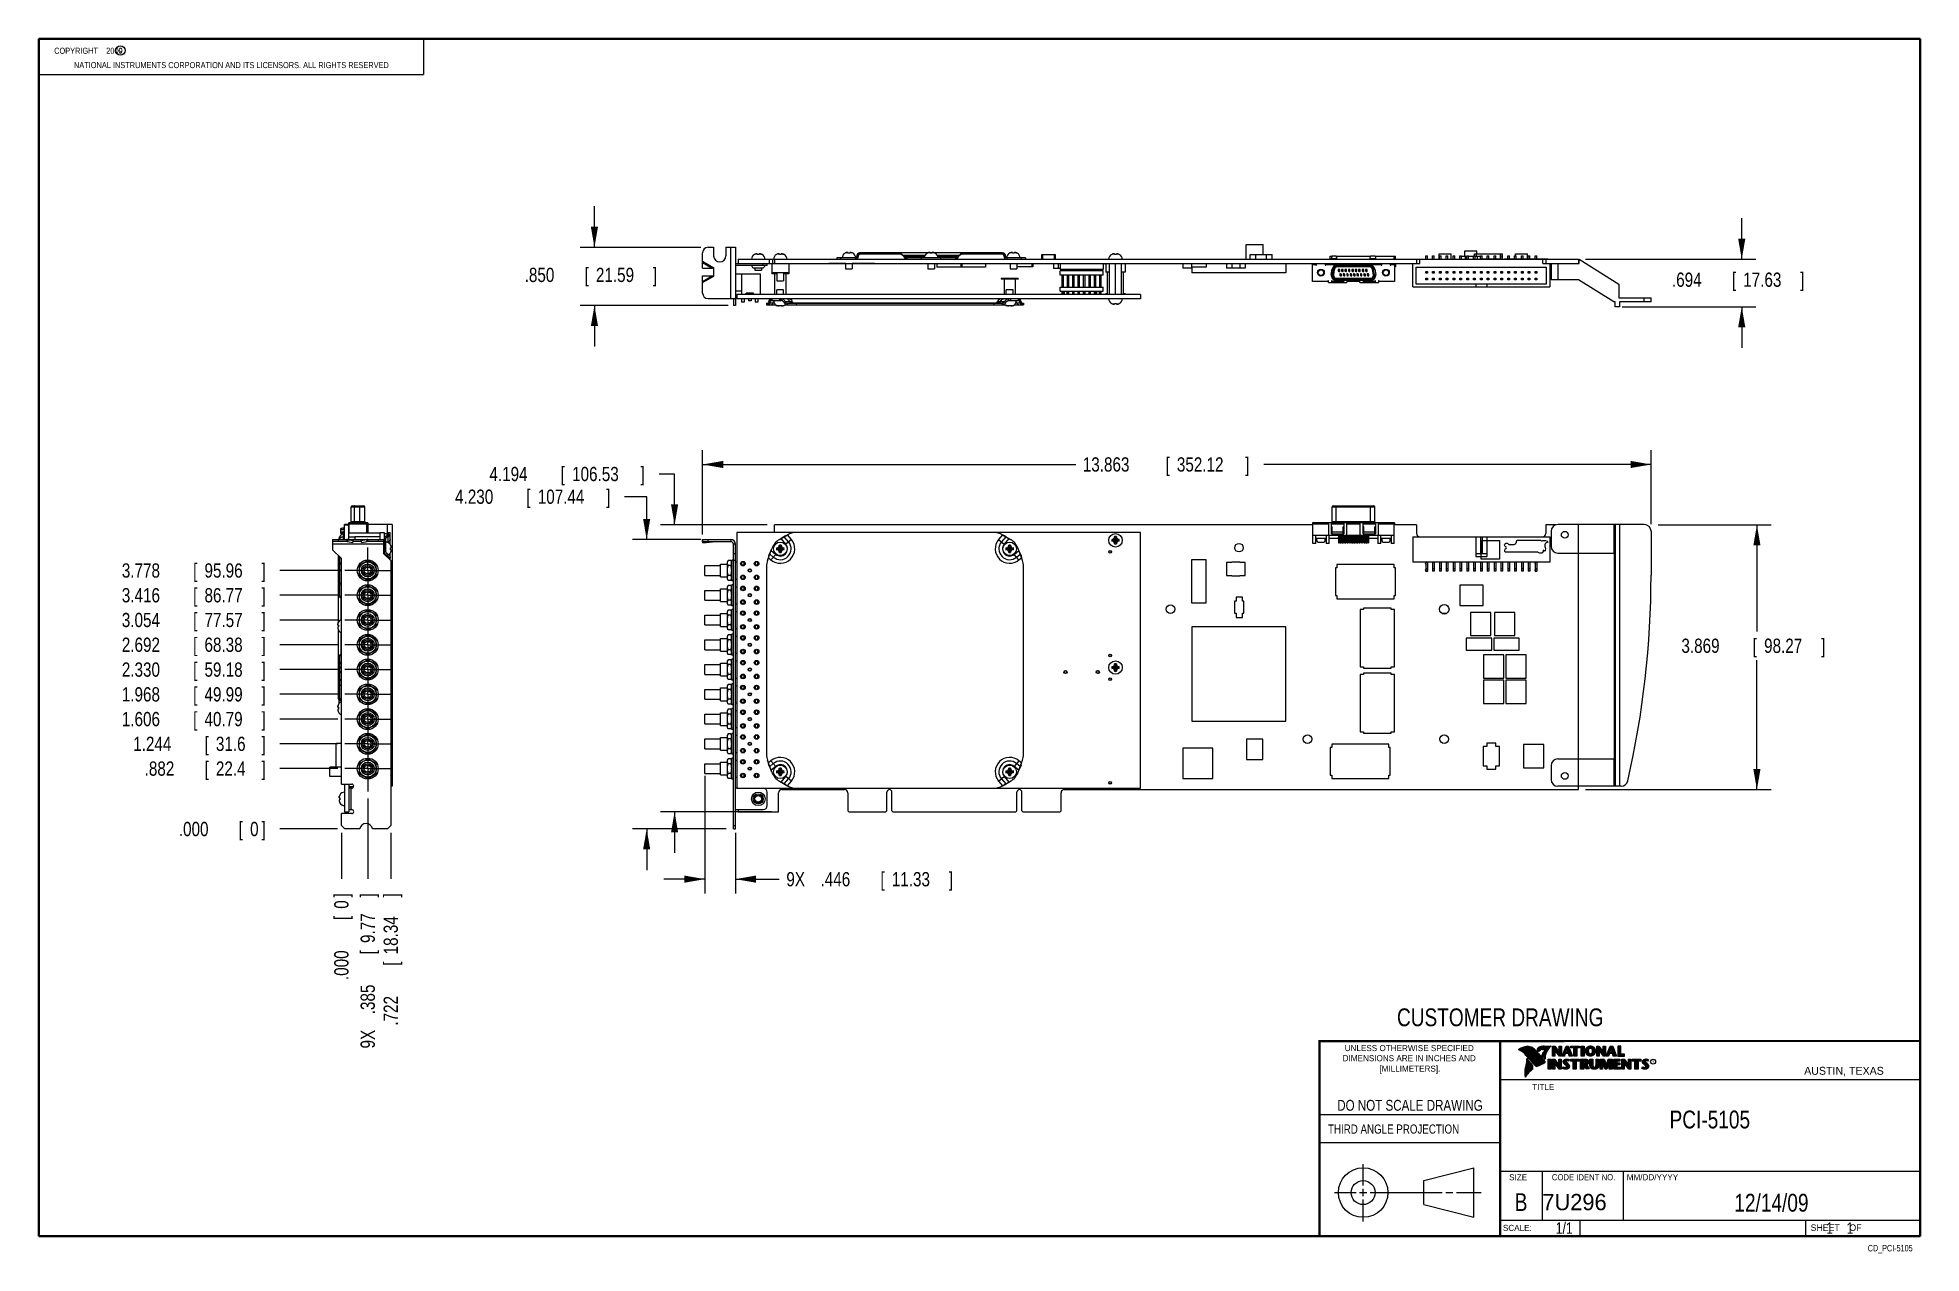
# Model space of a CAD drawing. Header units: inches. Extents: x 0.2 to 16.8, y 0.1 to 10.8.
import ezdxf
from ezdxf.enums import TextEntityAlignment as Align

# ---------------------------------------------------------------- set-up
doc = ezdxf.new("R2010")
doc.units = ezdxf.units.IN
doc.header["$LTSCALE"] = 0.935
doc.header["$MEASUREMENT"] = 0
doc.linetypes.add('CENTER', pattern=[0.6, 0.375, -0.075, 0.075, -0.075])
doc.layers.get('0').update_dxf_attribs({"linetype": 'CONTINUOUS'})
doc.layers.add('DEFAULT_1', color=7, linetype='CENTER')
doc.layers.add('DIMENSIONS', color=7, linetype='CONTINUOUS')
doc.styles.get("Standard").update_dxf_attribs({"font": 'txt', "width": 0.8})
doc.dimstyles.new('DIMSTYLE_1', dxfattribs={"dimtxt": 0.125, "dimasz": 0.18, "dimexe": 0.18, "dimexo": 0.0625, "dimgap": 0.09, "dimtad": 0, "dimtih": 1, "dimtoh": 1, "dimdec": 3, "dimlfac": 1.666667, "dimzin": 4, "dimdsep": 46, "dimtxsty": 'STANDARD', "dimblk": '_FILLED', "dimblk1": '_FILLED', "dimblk2": '_FILLED', "dimcen": 0.09, "dimadec": 0, "dimazin": 0, "dimtp": 0.001, "dimtm": 0.001, "dimtfac": 1, "dimtdec": 3, "dimtofl": 0, "dimtmove": 0, "dimatfit": 3, "dimldrblk": '_FILLED', "dimfxl": 1, "dimtolj": 1, "dimtzin": 4, "dimarcsym": 0})
doc.dimstyles.new('DIMSTYLE_2', dxfattribs={"dimtxt": 0.125, "dimasz": 0.18, "dimexe": 0.18, "dimexo": 0.0625, "dimgap": 0.09, "dimtad": 0, "dimtih": 1, "dimtoh": 1, "dimdec": 3, "dimlfac": 1.666667, "dimzin": 4, "dimdsep": 46, "dimtxsty": 'STANDARD', "dimblk": '_FILLED', "dimblk1": '_FILLED', "dimblk2": '_FILLED', "dimcen": 0.09, "dimadec": 0, "dimazin": 0, "dimtp": 0.001, "dimtm": 0.001, "dimtfac": 1, "dimtdec": 3, "dimtofl": 0, "dimtmove": 0, "dimatfit": 3, "dimldrblk": '_FILLED', "dimfxl": 1, "dimtolj": 1, "dimtzin": 4, "dimarcsym": 0})

msp = doc.modelspace()

# ---------------------------------------------------------------- texts
at = {"color": 2, "linetype": 'CONTINUOUS', "width": 0.8}
for s, height, p in [('c', 0.053, (0.94601, 10.63633)), ('NATIONAL INSTRUMENTS CORPORATION AND ITS LICENSORS. ALL RIGHTS RESERVED', 0.053, (0.55829, 10.50165)), ('THIRD ANGLE PROJECTION', 0.08, (11.55636, 1.15843))]:
    msp.add_text(s, height=height, dxfattribs=at).set_placement(p)
at = {"color": 7, "linetype": 'CONTINUOUS', "width": 0.8}
for s, height, p in [('CUSTOMER DRAWING', 0.15625, (13.06681, 2.10012)), ('DO NOT SCALE DRAWING', 0.095, (12.27541, 1.35924)), ('B', 0.15625, (13.24972, 0.47983))]:
    msp.add_text(s, height=height, dxfattribs=at).set_placement(p, align=Align.CENTER)
at = {"color": 2, "linetype": 'CONTINUOUS'}
for s, p in [('DIMENSIONS ARE IN INCHES AND', (12.26882, 1.79329)), ('UNLESS OTHERWISE SPECIFIED', (12.26882, 1.88192)), ('[MILLIMETERS].', (12.27462, 1.70154))]:
    msp.add_text(s, height=0.053254, dxfattribs=at).set_placement(p, align=Align.CENTER)
for s, height, p in [('R', 0.02174, (14.39705, 1.77824)), ('AUSTIN, TEXAS', 0.069617, (15.73268, 1.67446)), ('TITLE', 0.053254, (13.34735, 1.5397)), ('SIZE', 0.053254, (13.14508, 0.74944)), ('MM/DD/YYYY', 0.053254, (14.1765, 0.74944)), ('SCALE:', 0.053254, (13.09038, 0.30526)), ('SHEET    OF', 0.057262, (15.78922, 0.30524))]:
    msp.add_text(s, height=height, dxfattribs=at).set_placement(p)
at = {"color": 2, "linetype": 'CONTINUOUS', "width": 0.95}
msp.add_text('CODE IDENT NO.', height=0.053254, dxfattribs=at).set_placement((13.79778, 0.74944), align=Align.CENTER)
at = {"color": 7, "linetype": 'CONTINUOUS'}
msp.add_text('7U296', height=0.143155, dxfattribs=at).set_placement((13.43633, 0.4866))
at = {"color": 7, "linetype": 'CONTINUOUS', "width": 0.8}
msp.add_text('1/1', height=0.1, dxfattribs=at).set_placement((13.70254, 0.28053), align=Align.RIGHT)
at = {"color": 2, "linetype": 'CONTINUOUS', "width": 0.8}
msp.add_text('CD_PCI-5105', height=0.057262, dxfattribs=at).set_placement((16.68366, 0.12536), align=Align.RIGHT)
at = {"color": 2, "linetype": 'CONTINUOUS', "insert": (0.31251, 10.68047), "char_height": 0.053, "width": 0.8904, "attachment_point": 1}
msp.add_mtext('    COPYRIGHT    2009', dxfattribs=at)
at = {"color": 7, "linetype": 'CONTINUOUS'}
for s, insert, char_height, width, attachment_point in [('PCI-5105\\P ', (14.90514, 1.36034), 0.15625, 1, 2), ('12/14/09 ', (15.44554, 0.63066), 0.15625, 1.125, 2), ('    1    1', (15.80754, 0.38053), 0.1, 0.8, 1)]:
    msp.add_mtext(s, dxfattribs=dict(at, insert=insert, char_height=char_height, width=width, attachment_point=attachment_point))

# ---------------------------------------------------------------- blocks, each defined once
blk = doc.blocks.new('*D0')
at = {"layer": 'DIMENSIONS', "color": 2, "linetype": 'CONTINUOUS'}
blk.add_line((2.872, 4.359), (2.365, 4.359), dxfattribs=at)
at = {"layer": 'DIMENSIONS', "color": 2, "linetype": 'CONTINUOUS', "width": 0.8}
for s, p in [('.882', (1.178, 4.297)), ('[', (1.703, 4.297)), ('22.4', (1.803, 4.297)), (']', (2.203, 4.297))]:
    blk.add_text(s, height=0.125, dxfattribs=at).set_placement(p)
blk = doc.blocks.new('_FILLED')
at = {"color": 0, "linetype": 'BYBLOCK'}
blk.add_solid([(0, 0), (-1, 0.174), (-1, -0.174)], dxfattribs=at)
blk = doc.blocks.new('*D1')
at = {"layer": 'DIMENSIONS', "color": 2, "linetype": 'CONTINUOUS'}
blk.add_line((2.872, 4.576), (2.365, 4.576), dxfattribs=at)
at = {"layer": 'DIMENSIONS', "color": 2, "linetype": 'CONTINUOUS', "width": 0.8}
for s, p in [('1.244', (1.078, 4.514)), ('[', (1.703, 4.514)), ('31.6', (1.803, 4.514)), (']', (2.203, 4.514))]:
    blk.add_text(s, height=0.125, dxfattribs=at).set_placement(p)
blk = doc.blocks.new('*D2')
at = {"layer": 'DIMENSIONS', "color": 2, "linetype": 'CONTINUOUS'}
blk.add_line((2.872, 4.793), (2.365, 4.793), dxfattribs=at)
at = {"layer": 'DIMENSIONS', "color": 2, "linetype": 'CONTINUOUS', "width": 0.8}
for s, p in [('1.606', (0.978, 4.731)), ('[', (1.603, 4.731)), ('40.79', (1.703, 4.731)), (']', (2.203, 4.731))]:
    blk.add_text(s, height=0.125, dxfattribs=at).set_placement(p)
blk = doc.blocks.new('*D3')
at = {"layer": 'DIMENSIONS', "color": 2, "linetype": 'CONTINUOUS'}
blk.add_line((2.872, 5.011), (2.365, 5.011), dxfattribs=at)
at = {"layer": 'DIMENSIONS', "color": 2, "linetype": 'CONTINUOUS', "width": 0.8}
for s, p in [('1.968', (0.978, 4.948)), ('[', (1.603, 4.948)), ('49.99', (1.703, 4.948)), (']', (2.203, 4.948))]:
    blk.add_text(s, height=0.125, dxfattribs=at).set_placement(p)
blk = doc.blocks.new('*D4')
at = {"layer": 'DIMENSIONS', "color": 2, "linetype": 'CONTINUOUS'}
blk.add_line((2.872, 5.228), (2.365, 5.228), dxfattribs=at)
at = {"layer": 'DIMENSIONS', "color": 2, "linetype": 'CONTINUOUS', "width": 0.8}
for s, p in [('2.330', (0.978, 5.165)), ('[', (1.603, 5.165)), ('59.18', (1.703, 5.165)), (']', (2.203, 5.165))]:
    blk.add_text(s, height=0.125, dxfattribs=at).set_placement(p)
blk = doc.blocks.new('*D5')
at = {"layer": 'DIMENSIONS', "color": 2, "linetype": 'CONTINUOUS'}
blk.add_line((2.872, 5.445), (2.365, 5.445), dxfattribs=at)
at = {"layer": 'DIMENSIONS', "color": 2, "linetype": 'CONTINUOUS', "width": 0.8}
for s, p in [('2.692', (0.978, 5.383)), ('[', (1.603, 5.383)), ('68.38', (1.703, 5.383)), (']', (2.203, 5.383))]:
    blk.add_text(s, height=0.125, dxfattribs=at).set_placement(p)
blk = doc.blocks.new('*D6')
at = {"layer": 'DIMENSIONS', "color": 2, "linetype": 'CONTINUOUS'}
blk.add_line((2.872, 5.662), (2.365, 5.662), dxfattribs=at)
at = {"layer": 'DIMENSIONS', "color": 2, "linetype": 'CONTINUOUS', "width": 0.8}
for s, p in [('3.054', (0.978, 5.6)), ('[', (1.603, 5.6)), ('77.57', (1.703, 5.6)), (']', (2.203, 5.6))]:
    blk.add_text(s, height=0.125, dxfattribs=at).set_placement(p)
blk = doc.blocks.new('*D7')
at = {"layer": 'DIMENSIONS', "color": 2, "linetype": 'CONTINUOUS'}
blk.add_line((2.872, 5.879), (2.365, 5.879), dxfattribs=at)
at = {"layer": 'DIMENSIONS', "color": 2, "linetype": 'CONTINUOUS', "width": 0.8}
for s, p in [('[', (1.603, 5.817)), (']', (2.203, 5.817)), ('3.416', (0.978, 5.817)), ('86.77', (1.703, 5.817))]:
    blk.add_text(s, height=0.125, dxfattribs=at).set_placement(p)
blk = doc.blocks.new('*D8')
at = {"layer": 'DIMENSIONS', "color": 2, "linetype": 'CONTINUOUS'}
blk.add_line((2.872, 6.097), (2.365, 6.097), dxfattribs=at)
at = {"layer": 'DIMENSIONS', "color": 2, "linetype": 'CONTINUOUS', "width": 0.8}
for s, p in [('3.778', (0.978, 6.034)), ('[', (1.603, 6.034)), ('95.96', (1.703, 6.034)), (']', (2.203, 6.034))]:
    blk.add_text(s, height=0.125, dxfattribs=at).set_placement(p)
blk = doc.blocks.new('*D9')
at = {"layer": 'DIMENSIONS', "color": 2, "linetype": 'CONTINUOUS'}
blk.add_line((2.871, 3.83), (2.365, 3.83), dxfattribs=at)
at = {"layer": 'DIMENSIONS', "color": 2, "linetype": 'CONTINUOUS', "width": 0.8}
for s, p in [('.000', (1.478, 3.767)), ('[', (2.003, 3.767)), ('0', (2.103, 3.767)), (']', (2.203, 3.767))]:
    blk.add_text(s, height=0.125, dxfattribs=at).set_placement(p)
blk = doc.blocks.new('*D10')
at = {"layer": 'DIMENSIONS', "color": 2, "linetype": 'CONTINUOUS'}
blk.add_line((3.135, 4.097), (3.135, 3.392), dxfattribs=at)
at = {"layer": 'DIMENSIONS', "color": 2, "linetype": 'CONTINUOUS', "width": 0.8}
for s, p in [(']', (3.197, 3.23)), ('9.77', (3.197, 2.83)), ('[', (3.197, 2.73)), ('.385', (3.197, 2.205)), ('9X ', (3.197, 1.905))]:
    blk.add_text(s, height=0.125, rotation=90, dxfattribs=at).set_placement(p)
blk = doc.blocks.new('*D11')
at = {"layer": 'DIMENSIONS', "color": 2, "linetype": 'CONTINUOUS'}
blk.add_line((3.337, 3.797), (3.337, 3.392), dxfattribs=at)
at = {"layer": 'DIMENSIONS', "color": 2, "linetype": 'CONTINUOUS', "width": 0.8}
for s, p in [(']', (3.399, 3.23)), ('18.34', (3.399, 2.73)), ('[', (3.399, 2.63)), ('.722', (3.399, 2.105))]:
    blk.add_text(s, height=0.125, rotation=90, dxfattribs=at).set_placement(p)
blk = doc.blocks.new('*D12')
at = {"layer": 'DIMENSIONS', "color": 2, "linetype": 'CONTINUOUS'}
blk.add_line((2.904, 3.797), (2.904, 3.392), dxfattribs=at)
at = {"layer": 'DIMENSIONS', "color": 2, "linetype": 'CONTINUOUS', "width": 0.8}
for s, p in [(']', (2.966, 3.23)), ('0', (2.966, 3.13)), ('[', (2.966, 3.03)), ('.000', (2.966, 2.505))]:
    blk.add_text(s, height=0.125, rotation=90, dxfattribs=at).set_placement(p)
blk = doc.blocks.new('*D13')
at = {"layer": 'DIMENSIONS', "color": 2, "linetype": 'CONTINUOUS'}
for p, q in [((6.072, 6.412), (6.072, 7.151)), ((14.39, 6.502), (14.39, 7.151)), ((6.072, 7.026), (9.344, 7.026)), ((14.39, 7.026), (10.994, 7.026))]:
    blk.add_line(p, q, dxfattribs=at)
at = {"layer": 'DIMENSIONS', "color": 2, "linetype": 'CONTINUOUS', "xscale": 0.18, "yscale": 0.18, "zscale": 0.18, "rotation": 180}
blk.add_blockref('_FILLED', (6.072, 7.026), dxfattribs=at)
at = {"layer": 'DIMENSIONS', "color": 2, "linetype": 'CONTINUOUS', "xscale": 0.18, "yscale": 0.18, "zscale": 0.18}
blk.add_blockref('_FILLED', (14.39, 7.026), dxfattribs=at)
at = {"layer": 'DIMENSIONS', "color": 2, "linetype": 'CONTINUOUS', "width": 0.8}
for s, p in [('13.863', (9.406, 6.964)), ('[', (10.131, 6.964)), ('352.12', (10.231, 6.964)), (']', (10.831, 6.964))]:
    blk.add_text(s, height=0.125, dxfattribs=at).set_placement(p)
blk = doc.blocks.new('*D14')
at = {"layer": 'DIMENSIONS', "color": 2, "linetype": 'CONTINUOUS'}
for p, q in [((14.452, 6.496), (15.443, 6.496)), ((15.318, 6.496), (15.318, 5.561)), ((15.318, 4.175), (15.318, 5.311)), ((13.815, 4.175), (15.443, 4.175))]:
    blk.add_line(p, q, dxfattribs=at)
at = {"layer": 'DIMENSIONS', "color": 2, "linetype": 'CONTINUOUS', "xscale": 0.18, "yscale": 0.18, "zscale": 0.18}
for p, rotation in [((15.318, 6.496), 90), ((15.318, 4.175), 270)]:
    blk.add_blockref('_FILLED', p, dxfattribs=dict(at, rotation=rotation))
at = {"layer": 'DIMENSIONS', "color": 2, "linetype": 'CONTINUOUS', "width": 0.8}
for s, p in [('3.869', (14.656, 5.374)), ('[', (15.281, 5.374)), ('98.27', (15.381, 5.374)), (']', (15.881, 5.374))]:
    blk.add_text(s, height=0.125, dxfattribs=at).set_placement(p)
blk = doc.blocks.new('*D15')
at = {"layer": 'DIMENSIONS', "color": 2, "linetype": 'CONTINUOUS'}
for p, q in [((6.092, 4.297), (6.092, 3.265)), ((6.36, 3.797), (6.36, 3.265)), ((6.092, 3.39), (5.732, 3.39)), ((6.36, 3.39), (6.743, 3.39))]:
    blk.add_line(p, q, dxfattribs=at)
at = {"layer": 'DIMENSIONS', "color": 2, "linetype": 'CONTINUOUS', "xscale": 0.18, "yscale": 0.18, "zscale": 0.18}
blk.add_blockref('_FILLED', (6.092, 3.39), dxfattribs=at)
at = {"layer": 'DIMENSIONS', "color": 2, "linetype": 'CONTINUOUS', "xscale": 0.18, "yscale": 0.18, "zscale": 0.18, "rotation": 180}
blk.add_blockref('_FILLED', (6.36, 3.39), dxfattribs=at)
at = {"layer": 'DIMENSIONS', "color": 2, "linetype": 'CONTINUOUS', "width": 0.8}
for s, p in [('9X ', (6.806, 3.327)), ('.446', (7.106, 3.327)), ('[', (7.631, 3.327)), ('11.33', (7.731, 3.327)), (']', (8.231, 3.327))]:
    blk.add_text(s, height=0.125, dxfattribs=at).set_placement(p)
blk = doc.blocks.new('*D16')
at = {"layer": 'DIMENSIONS', "color": 2, "linetype": 'CONTINUOUS'}
for p, q in [((5.826, 6.942), (5.69, 6.942)), ((5.826, 6.496), (5.826, 6.942)), ((6.638, 6.496), (5.701, 6.496)), ((6.675, 3.98), (5.701, 3.98)), ((5.826, 3.98), (5.826, 3.62))]:
    blk.add_line(p, q, dxfattribs=at)
at = {"layer": 'DIMENSIONS', "color": 2, "linetype": 'CONTINUOUS', "xscale": 0.18, "yscale": 0.18, "zscale": 0.18}
for p, rotation in [((5.826, 6.496), 270), ((5.826, 3.98), 90)]:
    blk.add_blockref('_FILLED', p, dxfattribs=dict(at, rotation=rotation))
at = {"layer": 'DIMENSIONS', "color": 2, "linetype": 'CONTINUOUS', "width": 0.8}
for s, p in [('4.194', (4.202, 6.88)), ('[', (4.827, 6.88)), ('106.53', (4.927, 6.88)), (']', (5.527, 6.88))]:
    blk.add_text(s, height=0.125, dxfattribs=at).set_placement(p)
blk = doc.blocks.new('*D17')
at = {"layer": 'DIMENSIONS', "color": 2, "linetype": 'CONTINUOUS'}
for p, q in [((5.581, 6.743), (5.388, 6.743)), ((5.581, 6.368), (5.581, 6.743)), ((6.057, 6.368), (5.456, 6.368)), ((6.279, 3.83), (5.456, 3.83)), ((5.581, 3.83), (5.581, 3.47))]:
    blk.add_line(p, q, dxfattribs=at)
at = {"layer": 'DIMENSIONS', "color": 2, "linetype": 'CONTINUOUS', "xscale": 0.18, "yscale": 0.18, "zscale": 0.18}
for p, rotation in [((5.581, 6.368), 270), ((5.581, 3.83), 90)]:
    blk.add_blockref('_FILLED', p, dxfattribs=dict(at, rotation=rotation))
at = {"layer": 'DIMENSIONS', "color": 2, "linetype": 'CONTINUOUS', "width": 0.8}
for s, p in [('4.230', (3.901, 6.681)), ('[', (4.526, 6.681)), ('107.44', (4.626, 6.681)), (']', (5.226, 6.681))]:
    blk.add_text(s, height=0.125, dxfattribs=at).set_placement(p)
blk = doc.blocks.new('*D18')
at = {"layer": 'DIMENSIONS', "color": 2, "linetype": 'CONTINUOUS'}
for p, q in [((15.185, 8.825), (15.185, 9.185)), ((13.815, 8.825), (15.31, 8.825)), ((14.137, 8.409), (15.31, 8.409)), ((15.185, 8.409), (15.185, 8.049))]:
    blk.add_line(p, q, dxfattribs=at)
at = {"layer": 'DIMENSIONS', "color": 2, "linetype": 'CONTINUOUS', "xscale": 0.18, "yscale": 0.18, "zscale": 0.18}
for p, rotation in [((15.185, 8.825), 270), ((15.185, 8.409), 90)]:
    blk.add_blockref('_FILLED', p, dxfattribs=dict(at, rotation=rotation))
at = {"layer": 'DIMENSIONS', "color": 2, "linetype": 'CONTINUOUS', "width": 0.8}
for s, p in [('.694', (14.573, 8.584)), ('[', (15.098, 8.584)), ('17.63', (15.198, 8.584)), (']', (15.698, 8.584))]:
    blk.add_text(s, height=0.125, dxfattribs=at).set_placement(p)
blk = doc.blocks.new('*D19')
at = {"layer": 'DIMENSIONS', "color": 2, "linetype": 'CONTINUOUS'}
for p, q in [((5.123, 8.93), (5.123, 9.29)), ((6.057, 8.93), (4.998, 8.93)), ((6.297, 8.42), (4.998, 8.42)), ((5.123, 8.42), (5.123, 8.06))]:
    blk.add_line(p, q, dxfattribs=at)
at = {"layer": 'DIMENSIONS', "color": 2, "linetype": 'CONTINUOUS', "xscale": 0.18, "yscale": 0.18, "zscale": 0.18}
for p, rotation in [((5.123, 8.93), 270), ((5.123, 8.42), 90)]:
    blk.add_blockref('_FILLED', p, dxfattribs=dict(at, rotation=rotation))
at = {"layer": 'DIMENSIONS', "color": 2, "linetype": 'CONTINUOUS', "width": 0.8}
for s, p in [('[', (5.036, 8.626)), (']', (5.636, 8.626)), ('.850', (4.511, 8.626)), ('21.59', (5.136, 8.626))]:
    blk.add_text(s, height=0.125, dxfattribs=at).set_placement(p)

# ---------------------------------------------------------------- dimensions: what is measured, and where the dimension line sits
at = {"layer": 'DIMENSIONS', "color": 2, "linetype": 'CONTINUOUS'}
for base, p1, p2, angle, picture, middle in [((5.12322, 8.42026), (6.05737, 8.93026), (6.29737, 8.42026), 270, '*D19', (5.12322, 8.68822)), ((15.18521, 8.40886), (13.81497, 8.82526), (14.13721, 8.40886), 270, '*D18', (15.18521, 8.64648)), ((6.07187, 7.02622), (14.38967, 6.50233), (6.07187, 6.41233), 180, '*D13', (10.16865, 7.02622)), ((5.82641, 3.97983), (6.63817, 6.49623), (6.67477, 3.97983), 270, '*D16', (4.91465, 6.94226)), ((5.58081, 3.82983), (6.05737, 6.36783), (6.27937, 3.82983), 270, '*D17', (4.61317, 6.74341)), ((15.31833, 6.49623), (13.81497, 4.17483), (14.45223, 6.49623), 90, '*D14', (15.31833, 5.43632))]:
    dim = msp.add_linear_dim(base=base, p1=p1, p2=p2, angle=angle, dimstyle='DIMSTYLE_2', dxfattribs=at)
    dim.commit()
    dim.dimension.update_dxf_attribs({"geometry": picture, "text_midpoint": middle, "dimtype": 160})
for feature_location, offset, dtype, origin, picture, middle in [((2.87212, 6.09663), (-0.50668, 0), 0, (2.93374, 3.82983), '*D8', (1.64044, 6.09663)), ((2.87212, 5.87943), (-0.50668, 0), 0, (2.93374, 3.82983), '*D7', (1.64044, 5.87943)), ((2.87212, 5.66223), (-0.50668, 0), 0, (2.93374, 3.82983), '*D6', (1.64044, 5.66223)), ((2.87212, 5.44503), (-0.50668, 0), 0, (2.93374, 3.82983), '*D5', (1.64044, 5.44503)), ((2.87212, 5.22783), (-0.50668, 0), 0, (2.93374, 3.82983), '*D4', (1.64044, 5.22783)), ((2.87212, 5.01063), (-0.50668, 0), 0, (2.93374, 3.82983), '*D3', (1.64044, 5.01063)), ((2.87212, 4.79343), (-0.50668, 0), 0, (2.93374, 3.82983), '*D2', (1.64044, 4.79343)), ((2.87212, 4.57623), (-0.50668, 0), 0, (2.93374, 3.82983), '*D1', (1.69044, 4.57623)), ((2.87212, 4.35903), (-0.50668, 0), 0, (2.93374, 3.82983), '*D0', (1.74044, 4.35903)), ((2.8712362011, 3.829833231), (-0.5058, 0), 0, (2.9337362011, 3.829833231), '*D9', (1.8904362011, 3.829833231)), ((2.9037362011, 3.797333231), (0, -0.405), 1, (2.9037362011, 3.859833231), '*D12', (2.9037362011, 2.917333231)), ((3.33694, 3.79733), (0, -0.405), 1, (2.90374, 3.85983), '*D11', (3.33694, 2.71733))]:
    dim = msp.add_ordinate_dim(feature_location=feature_location, offset=offset, dtype=dtype, origin=origin, dimstyle='DIMSTYLE_1', dxfattribs=at)
    dim.commit()
    dim.dimension.update_dxf_attribs({"geometry": picture, "text_midpoint": middle})
dim = msp.add_linear_dim(base=(6.09227, 3.38953), p1=(6.35987, 3.79733), p2=(6.09227, 4.29653), angle=180, text='9X <>', dimstyle='DIMSTYLE_2', dxfattribs=at)
dim.commit()
dim.dimension.update_dxf_attribs({"geometry": '*D15', "text_midpoint": (7.56806, 3.38953), "dimtype": 160})
dim = msp.add_ordinate_dim(feature_location=(3.13462, 4.09653), offset=(0, -0.7042), dtype=1, origin=(2.90374, 3.85983), text='9X <>', dimstyle='DIMSTYLE_1', dxfattribs=at)
dim.commit()
dim.dimension.update_dxf_attribs({"geometry": '*D10', "text_midpoint": (3.13462, 2.61733)})

# ---------------------------------------------------------------- linework, layer by layer
at = {"color": 2, "linetype": 'CONTINUOUS'}
for p, q in [((0.25001, 10.7586), (3.62501, 10.7586)), ((0.25001, 10.7586), (0.25001, 10.4456)), ((3.62501, 10.7586), (3.62501, 10.4456)), ((0.25001, 10.4456), (3.62501, 10.4456)), ((13.06524, 1.96953), (16.74504, 1.96953)), ((13.06524, 1.96953), (13.06524, 0.26053)), ((13.23112, 1.89338), (13.23112, 1.89487)), ((13.23467, 1.89211), (13.23467, 1.89717)), ((13.23823, 1.89072), (13.23823, 1.89937)), ((13.24178, 1.88921), (13.24178, 1.90148)), ((13.24534, 1.88757), (13.24534, 1.90349)), ((13.24889, 1.8858), (13.24889, 1.90537)), ((13.25245, 1.88389), (13.25245, 1.90695)), ((13.256, 1.88183), (13.256, 1.90844)), ((13.25955, 1.87962), (13.25955, 1.90983)), ((13.26311, 1.87724), (13.26311, 1.91114)), ((13.26666, 1.87469), (13.26666, 1.91236)), ((13.27022, 1.87195), (13.27022, 1.9135)), ((13.27377, 1.86901), (13.27377, 1.91455)), ((13.27733, 1.86584), (13.27733, 1.91553)), ((13.28088, 1.86243), (13.28088, 1.91642)), ((13.28444, 1.85873), (13.28444, 1.91727)), ((13.28799, 1.85487), (13.28799, 1.91812)), ((13.29154, 1.85098), (13.29154, 1.91881)), ((13.2951, 1.84706), (13.2951, 1.91935)), ((13.29865, 1.84311), (13.29865, 1.91976)), ((13.30221, 1.83913), (13.30221, 1.92002)), ((13.30576, 1.83512), (13.30576, 1.92013)), ((13.30932, 1.83108), (13.30932, 1.92011)), ((13.31287, 1.82701), (13.31287, 1.91995)), ((13.31643, 1.8229), (13.31643, 1.91964)), ((13.31998, 1.81877), (13.31998, 1.91919)), ((13.32353, 1.8146), (13.32353, 1.9186)), ((13.32709, 1.8104), (13.32709, 1.91788)), ((13.33064, 1.80617), (13.33064, 1.91718)), ((13.3342, 1.80197), (13.3342, 1.91628)), ((13.33775, 1.79782), (13.33775, 1.91515)), ((13.34131, 1.79371), (13.34131, 1.91378)), ((13.34486, 1.78966), (13.34486, 1.91216)), ((13.34841, 1.78565), (13.34841, 1.91026)), ((13.35197, 1.78168), (13.35197, 1.90806)), ((13.35552, 1.77776), (13.35552, 1.90551)), ((13.35908, 1.77389), (13.35908, 1.90255)), ((13.36263, 1.77005), (13.36263, 1.89912)), ((13.36619, 1.76626), (13.36619, 1.89522)), ((13.36974, 1.76251), (13.36974, 1.89151)), ((13.3733, 1.75881), (13.3733, 1.88779)), ((13.37685, 1.75559), (13.37685, 1.88406)), ((13.3804, 1.75292), (13.3804, 1.88032)), ((13.38396, 1.75121), (13.38396, 1.87658)), ((13.38751, 1.75092), (13.38751, 1.87282)), ((13.40222, 1.87796), (13.39013, 1.89218)), ((13.39107, 1.7518), (13.39107, 1.86907)), ((13.40289, 1.88104), (13.39274, 1.89296)), ((13.39462, 1.89075), (13.39462, 1.89989)), ((13.39462, 1.75332), (13.39462, 1.8653)), ((13.39818, 1.88658), (13.39818, 1.90616)), ((13.39818, 1.75478), (13.39818, 1.86153)), ((13.40173, 1.8824), (13.40173, 1.91011)), ((13.40173, 1.75627), (13.40173, 1.85744)), ((13.40529, 1.88228), (13.40529, 1.91288)), ((13.40529, 1.75779), (13.40529, 1.85313)), ((13.40884, 1.88443), (13.40884, 1.91496)), ((13.40884, 1.75933), (13.40884, 1.84883)), ((13.41239, 1.88698), (13.41239, 1.91671)), ((13.41239, 1.76089), (13.41239, 1.84452)), ((13.41595, 1.89003), (13.41595, 1.91816)), ((13.41595, 1.76248), (13.41595, 1.84021)), ((13.4195, 1.89369), (13.4195, 1.91934)), ((13.4195, 1.76409), (13.4195, 1.83591)), ((13.42306, 1.89637), (13.42306, 1.92027)), ((13.42306, 1.76573), (13.42306, 1.83161)), ((13.42661, 1.89822), (13.42661, 1.92095)), ((13.42661, 1.76739), (13.42661, 1.8273)), ((13.43017, 1.89946), (13.43017, 1.92144)), ((13.43017, 1.76908), (13.43017, 1.823)), ((13.44136, 1.83283), (13.43192, 1.84365)), ((13.43372, 1.89972), (13.43372, 1.92195)), ((13.43372, 1.7708), (13.43372, 1.8187)), ((13.44327, 1.83444), (13.4349, 1.84404)), ((13.43727, 1.89906), (13.43727, 1.9224)), ((13.43727, 1.84132), (13.43727, 1.84907)), ((13.44083, 1.89795), (13.44083, 1.92278)), ((13.44083, 1.83724), (13.44083, 1.85725)), ((13.44438, 1.89725), (13.44438, 1.9231)), ((13.44438, 1.83308), (13.44438, 1.86652)), ((13.44794, 1.89688), (13.44794, 1.92337)), ((13.44794, 1.82881), (13.44794, 1.87298)), ((13.45149, 1.89664), (13.45149, 1.92357)), ((13.45149, 1.82467), (13.45149, 1.8764)), ((13.45293, 1.92614), (13.51325, 1.92706)), ((13.453, 1.92364), (13.50667, 1.92446)), ((13.45505, 1.8965), (13.45505, 1.92367)), ((13.45505, 1.82065), (13.45505, 1.87803)), ((13.4586, 1.89642), (13.4586, 1.92372)), ((13.4586, 1.83026), (13.4586, 1.87896)), ((13.46216, 1.89573), (13.46216, 1.92378)), ((13.46216, 1.85354), (13.46216, 1.87953)), ((13.46571, 1.8935), (13.46571, 1.92383)), ((13.46571, 1.8636), (13.46571, 1.87975)), ((13.46926, 1.87203), (13.46926, 1.92389)), ((13.47282, 1.87938), (13.47282, 1.92394)), ((13.47637, 1.88593), (13.47637, 1.92399)), ((13.47993, 1.89186), (13.47993, 1.92405)), ((13.48348, 1.89728), (13.48348, 1.9241)), ((13.48704, 1.90228), (13.48704, 1.92416)), ((13.49059, 1.90692), (13.49059, 1.92421)), ((13.49415, 1.91125), (13.49415, 1.92427)), ((13.4977, 1.9153), (13.4977, 1.92432)), ((13.50125, 1.9191), (13.50125, 1.92437)), ((13.52607, 1.92627), (13.54513, 1.92627)), ((13.52607, 1.83895), (13.52607, 1.92627)), ((13.54661, 1.83895), (13.52607, 1.83895)), ((13.5286, 1.92374), (13.54388, 1.92374)), ((13.5286, 1.84148), (13.5286, 1.92374)), ((13.54409, 1.84148), (13.5286, 1.84148)), ((13.53324, 1.84148), (13.53324, 1.92374)), ((13.53672, 1.84148), (13.53672, 1.92374)), ((13.5402, 1.84148), (13.5402, 1.92374)), ((13.54409, 1.89763), (13.54367, 1.92374)), ((13.54388, 1.92374), (13.58542, 1.86899)), ((13.58728, 1.84148), (13.54409, 1.89763)), ((13.54409, 1.89763), (13.54409, 1.84148)), ((13.54513, 1.92627), (13.58289, 1.87651)), ((13.58603, 1.83895), (13.54661, 1.89019)), ((13.54661, 1.89019), (13.54661, 1.83895)), ((13.54715, 1.89365), (13.54715, 1.91943)), ((13.55062, 1.88913), (13.55062, 1.91485)), ((13.5541, 1.88461), (13.5541, 1.91027)), ((13.55757, 1.8801), (13.55757, 1.90569)), ((13.56105, 1.87558), (13.56105, 1.90111)), ((13.56452, 1.87106), (13.56452, 1.89653)), ((13.568, 1.86654), (13.568, 1.89195)), ((13.57147, 1.86202), (13.57147, 1.88737)), ((13.57495, 1.85751), (13.57495, 1.88279)), ((13.57843, 1.85299), (13.57843, 1.8782)), ((13.5819, 1.84847), (13.5819, 1.87362)), ((13.58289, 1.92627), (13.60361, 1.92627)), ((13.58289, 1.87651), (13.58289, 1.92627)), ((13.58538, 1.84395), (13.58542, 1.86899)), ((13.58542, 1.92374), (13.60109, 1.92374)), ((13.58542, 1.86899), (13.58542, 1.92374)), ((13.60361, 1.83895), (13.58603, 1.83895)), ((13.60109, 1.84148), (13.58728, 1.84148)), ((13.58885, 1.84148), (13.58885, 1.92374)), ((13.59233, 1.84148), (13.59233, 1.92374)), ((13.5958, 1.84148), (13.5958, 1.92374)), ((13.59928, 1.84148), (13.59928, 1.92374)), ((13.60109, 1.92374), (13.60109, 1.84148)), ((13.60361, 1.92627), (13.60361, 1.83895)), ((13.60876, 1.83899), (13.6444, 1.92621)), ((13.6294, 1.83899), (13.60876, 1.83899)), ((13.61252, 1.84151), (13.6461, 1.92368)), ((13.6277, 1.84151), (13.61252, 1.84151)), ((13.61666, 1.84151), (13.61666, 1.85163)), ((13.62013, 1.84151), (13.62013, 1.86014)), ((13.62361, 1.84151), (13.62361, 1.86864)), ((13.62708, 1.84151), (13.62708, 1.87715)), ((13.63607, 1.86235), (13.6277, 1.84151)), ((13.63778, 1.85982), (13.6294, 1.83899)), ((13.63056, 1.84863), (13.63056, 1.88565)), ((13.63403, 1.85728), (13.63403, 1.89416)), ((13.66648, 1.86235), (13.63607, 1.86235)), ((13.63751, 1.86235), (13.63751, 1.90266)), ((13.66466, 1.85982), (13.63778, 1.85982)), ((13.63884, 1.87112), (13.65003, 1.90732)), ((13.66391, 1.87112), (13.63884, 1.87112)), ((13.64098, 1.87806), (13.64098, 1.91116)), ((13.64098, 1.86235), (13.64098, 1.87112)), ((13.64227, 1.87365), (13.65189, 1.90479)), ((13.6606, 1.87365), (13.64227, 1.87365)), ((13.6444, 1.92621), (13.66641, 1.92621)), ((13.64446, 1.88931), (13.64446, 1.91967)), ((13.64446, 1.86235), (13.64446, 1.87112)), ((13.6461, 1.92368), (13.66467, 1.92368)), ((13.64793, 1.90055), (13.64793, 1.92368)), ((13.64793, 1.86235), (13.64793, 1.87112)), ((13.65003, 1.90732), (13.65407, 1.90732)), ((13.65141, 1.90732), (13.65141, 1.92368)), ((13.65141, 1.86235), (13.65141, 1.87112)), ((13.65189, 1.90479), (13.65213, 1.90479)), ((13.65213, 1.90479), (13.6606, 1.87365)), ((13.65407, 1.90732), (13.66391, 1.87112)), ((13.65489, 1.90431), (13.65489, 1.92368)), ((13.65489, 1.86235), (13.65489, 1.87112)), ((13.65836, 1.89153), (13.65836, 1.92368)), ((13.65836, 1.86235), (13.65836, 1.87112)), ((13.66184, 1.87875), (13.66184, 1.92368)), ((13.66184, 1.86235), (13.66184, 1.87112)), ((13.67167, 1.83899), (13.66466, 1.85982)), ((13.66467, 1.92368), (13.69586, 1.84151)), ((13.66531, 1.86235), (13.66531, 1.92199)), ((13.66641, 1.92621), (13.69953, 1.83899)), ((13.67349, 1.84151), (13.66648, 1.86235)), ((13.66879, 1.85548), (13.66879, 1.91284)), ((13.69953, 1.83899), (13.67167, 1.83899)), ((13.67226, 1.84516), (13.67226, 1.90368)), ((13.69586, 1.84151), (13.67349, 1.84151)), ((13.67574, 1.84151), (13.67574, 1.89453)), ((13.67921, 1.84151), (13.67921, 1.88537)), ((13.68269, 1.84151), (13.68269, 1.87622)), ((13.68616, 1.84151), (13.68616, 1.86706)), ((13.68662, 1.92621), (13.76343, 1.92621)), ((13.68662, 1.90994), (13.68662, 1.92621)), ((13.71181, 1.90994), (13.68662, 1.90994)), ((13.68915, 1.92368), (13.7609, 1.92368)), ((13.68915, 1.91247), (13.68915, 1.92368)), ((13.71434, 1.91247), (13.68915, 1.91247)), ((13.68964, 1.84151), (13.68964, 1.85791)), ((13.69312, 1.91247), (13.69312, 1.92368)), ((13.69312, 1.84151), (13.69312, 1.84875)), ((13.69659, 1.91247), (13.69659, 1.92368)), ((13.70007, 1.91247), (13.70007, 1.92368)), ((13.70354, 1.91247), (13.70354, 1.92368)), ((13.70702, 1.91247), (13.70702, 1.92368)), ((13.71049, 1.91247), (13.71049, 1.92368)), ((13.71181, 1.83899), (13.71181, 1.90994)), ((13.73824, 1.83899), (13.71181, 1.83899)), ((13.71434, 1.91247), (13.71397, 1.92368)), ((13.71434, 1.84151), (13.71434, 1.91247)), ((13.73571, 1.84151), (13.71434, 1.84151)), ((13.71744, 1.84151), (13.71744, 1.92368)), ((13.72092, 1.84151), (13.72092, 1.92368)), ((13.72439, 1.84151), (13.72439, 1.92368)), ((13.72787, 1.84151), (13.72787, 1.92368)), ((13.73135, 1.84151), (13.73135, 1.92368)), ((13.73571, 1.91247), (13.73482, 1.92368)), ((13.7609, 1.91247), (13.73571, 1.91247)), ((13.73571, 1.91247), (13.73571, 1.84151)), ((13.76343, 1.90994), (13.73824, 1.90994)), ((13.73824, 1.90994), (13.73824, 1.83899)), ((13.7383, 1.91247), (13.7383, 1.92368)), ((13.74177, 1.91247), (13.74177, 1.92368)), ((13.74525, 1.91247), (13.74525, 1.92368)), ((13.74872, 1.91247), (13.74872, 1.92368)), ((13.7522, 1.91247), (13.7522, 1.92368)), ((13.75567, 1.91247), (13.75567, 1.92368)), ((13.75915, 1.91247), (13.75915, 1.92368)), ((13.7609, 1.92368), (13.7609, 1.91247)), ((13.76343, 1.92621), (13.76343, 1.90994)), ((13.77684, 1.92621), (13.80314, 1.92621)), ((13.77684, 1.83899), (13.77684, 1.92621)), ((13.80314, 1.83899), (13.77684, 1.83899)), ((13.77937, 1.92368), (13.80061, 1.92368)), ((13.77937, 1.84151), (13.77937, 1.92368)), ((13.80061, 1.84151), (13.77937, 1.84151)), ((13.78348, 1.84151), (13.78348, 1.92368)), ((13.78695, 1.84151), (13.78695, 1.92368)), ((13.79043, 1.84151), (13.79043, 1.92368)), ((13.7939, 1.84151), (13.7939, 1.92368)), ((13.79738, 1.84151), (13.79738, 1.92368)), ((13.80061, 1.92368), (13.80061, 1.84151)), ((13.80314, 1.92621), (13.80314, 1.83899)), ((13.8154, 1.88342), (13.81542, 1.88525)), ((13.81544, 1.88157), (13.8154, 1.88342)), ((13.81542, 1.88525), (13.81551, 1.88707)), ((13.81555, 1.87972), (13.81544, 1.88157)), ((13.81551, 1.88707), (13.81566, 1.88888)), ((13.81572, 1.87787), (13.81555, 1.87972)), ((13.81566, 1.88888), (13.81587, 1.89065)), ((13.81595, 1.87603), (13.81572, 1.87787)), ((13.81587, 1.89065), (13.81615, 1.89241)), ((13.81623, 1.87421), (13.81595, 1.87603)), ((13.81615, 1.89241), (13.81649, 1.89413)), ((13.81658, 1.8724), (13.81623, 1.87421)), ((13.81649, 1.89413), (13.81689, 1.89581)), ((13.81698, 1.87062), (13.81658, 1.8724)), ((13.81689, 1.89581), (13.81735, 1.89745)), ((13.81744, 1.86888), (13.81698, 1.87062)), ((13.81735, 1.89745), (13.81787, 1.89905)), ((13.81794, 1.86717), (13.81744, 1.86888)), ((13.81787, 1.89905), (13.81846, 1.90061)), ((13.81793, 1.88343), (13.81795, 1.88518)), ((13.81797, 1.88167), (13.81793, 1.88343)), ((13.8185, 1.8655), (13.81794, 1.86717)), ((13.81795, 1.88518), (13.81803, 1.88691)), ((13.81807, 1.87991), (13.81797, 1.88167)), ((13.81803, 1.88691), (13.81817, 1.88862)), ((13.81823, 1.87814), (13.81807, 1.87991)), ((13.81817, 1.88862), (13.81838, 1.89031)), ((13.81845, 1.87639), (13.81823, 1.87814)), ((13.81838, 1.89031), (13.81864, 1.89196)), ((13.81872, 1.87464), (13.81845, 1.87639)), ((13.81846, 1.90061), (13.8191, 1.90213)), ((13.81912, 1.86387), (13.8185, 1.8655)), ((13.81864, 1.89196), (13.81896, 1.89359)), ((13.81905, 1.87292), (13.81872, 1.87464)), ((13.81896, 1.89359), (13.81934, 1.89517)), ((13.81944, 1.87122), (13.81905, 1.87292)), ((13.8191, 1.90213), (13.81981, 1.90361)), ((13.81978, 1.86229), (13.81912, 1.86387)), ((13.81934, 1.89517), (13.81977, 1.89672)), ((13.81987, 1.86956), (13.81944, 1.87122)), ((13.81977, 1.89672), (13.82026, 1.89822)), ((13.8205, 1.86074), (13.81978, 1.86229)), ((13.81981, 1.90361), (13.82057, 1.90506)), ((13.82035, 1.86793), (13.81987, 1.86956)), ((13.82026, 1.89822), (13.82081, 1.89968)), ((13.82089, 1.86635), (13.82035, 1.86793)), ((13.82128, 1.85923), (13.8205, 1.86074)), ((13.82057, 1.90506), (13.8214, 1.90648)), ((13.82081, 1.89968), (13.82141, 1.90109)), ((13.82089, 1.86635), (13.82081, 1.89968)), ((13.82147, 1.86481), (13.82089, 1.86635)), ((13.82211, 1.85777), (13.82128, 1.85923)), ((13.8214, 1.90648), (13.82229, 1.90787)), ((13.82141, 1.90109), (13.82206, 1.90248)), ((13.8221, 1.86331), (13.82147, 1.86481)), ((13.82206, 1.90248), (13.82278, 1.90383)), ((13.82278, 1.86185), (13.8221, 1.86331)), ((13.82299, 1.85635), (13.82211, 1.85777)), ((13.82229, 1.90787), (13.82324, 1.90923)), ((13.82278, 1.90383), (13.82356, 1.90516)), ((13.8235, 1.86044), (13.82278, 1.86185)), ((13.82393, 1.85497), (13.82299, 1.85635)), ((13.82324, 1.90923), (13.82426, 1.91057)), ((13.82428, 1.85906), (13.8235, 1.86044)), ((13.82356, 1.90516), (13.82439, 1.90646)), ((13.82492, 1.85363), (13.82393, 1.85497)), ((13.82426, 1.91057), (13.82533, 1.91188)), ((13.82428, 1.85906), (13.82439, 1.90646)), ((13.82511, 1.85772), (13.82428, 1.85906)), ((13.82439, 1.90646), (13.82529, 1.90774)), ((13.82596, 1.85234), (13.82492, 1.85363)), ((13.82599, 1.85643), (13.82511, 1.85772)), ((13.82529, 1.90774), (13.82624, 1.909)), ((13.82533, 1.91188), (13.82646, 1.91315)), ((13.82706, 1.85109), (13.82596, 1.85234)), ((13.82692, 1.85518), (13.82599, 1.85643)), ((13.82624, 1.909), (13.82726, 1.91024)), ((13.82646, 1.91315), (13.82763, 1.91439)), ((13.8279, 1.85396), (13.82692, 1.85518)), ((13.8282, 1.84989), (13.82706, 1.85109)), ((13.82726, 1.91024), (13.82832, 1.91144)), ((13.82763, 1.91439), (13.82885, 1.91558)), ((13.8279, 1.85396), (13.82832, 1.91144)), ((13.82892, 1.8528), (13.8279, 1.85396)), ((13.82939, 1.84875), (13.8282, 1.84989)), ((13.82832, 1.91144), (13.82943, 1.91261)), ((13.82885, 1.91558), (13.8301, 1.91672)), ((13.82999, 1.85167), (13.82892, 1.8528)), ((13.83062, 1.84765), (13.82939, 1.84875)), ((13.82943, 1.91261), (13.83058, 1.91374)), ((13.8311, 1.8506), (13.82999, 1.85167)), ((13.8301, 1.91672), (13.83139, 1.9178)), ((13.83058, 1.91374), (13.83177, 1.91482)), ((13.8319, 1.84661), (13.83062, 1.84765)), ((13.8311, 1.8506), (13.83177, 1.91482)), ((13.83226, 1.84957), (13.8311, 1.8506)), ((13.83139, 1.9178), (13.83271, 1.91883)), ((13.83177, 1.91482), (13.83298, 1.91584)), ((13.83322, 1.84562), (13.8319, 1.84661)), ((13.83345, 1.8486), (13.83226, 1.84957)), ((13.83271, 1.91883), (13.83405, 1.91979)), ((13.83298, 1.91584), (13.83422, 1.9168)), ((13.83458, 1.84469), (13.83322, 1.84562)), ((13.83469, 1.84768), (13.83345, 1.8486)), ((13.83405, 1.91979), (13.83542, 1.92069)), ((13.83422, 1.9168), (13.83548, 1.91771)), ((13.83599, 1.84382), (13.83458, 1.84469)), ((13.83469, 1.84768), (13.83548, 1.91771)), ((13.83596, 1.84681), (13.83469, 1.84768)), ((13.83542, 1.92069), (13.83681, 1.92152)), ((13.83548, 1.91771), (13.83676, 1.91855)), ((13.83727, 1.846), (13.83596, 1.84681)), ((13.83745, 1.843), (13.83599, 1.84382)), ((13.83676, 1.91855), (13.83806, 1.91933)), ((13.83681, 1.92152), (13.83824, 1.9223)), ((13.83863, 1.84524), (13.83727, 1.846)), ((13.83895, 1.84225), (13.83745, 1.843)), ((13.83806, 1.91933), (13.8394, 1.92005)), ((13.83863, 1.84524), (13.83806, 1.91933)), ((13.83824, 1.9223), (13.8397, 1.92301)), ((13.84003, 1.84454), (13.83863, 1.84524)), ((13.84051, 1.84156), (13.83895, 1.84225)), ((13.8394, 1.92005), (13.84076, 1.92072)), ((13.8397, 1.92301), (13.84119, 1.92366)), ((13.8397, 1.88328), (13.83971, 1.88448)), ((13.83971, 1.88207), (13.8397, 1.88328)), ((13.83971, 1.88448), (13.83974, 1.88567)), ((13.83974, 1.88086), (13.83971, 1.88207)), ((13.83974, 1.88567), (13.83979, 1.88684)), ((13.8398, 1.87965), (13.83974, 1.88086)), ((13.83979, 1.88684), (13.83987, 1.888)), ((13.83987, 1.87845), (13.8398, 1.87965)), ((13.83987, 1.888), (13.83996, 1.88914)), ((13.83996, 1.87726), (13.83987, 1.87845)), ((13.83996, 1.88914), (13.84007, 1.89025)), ((13.84008, 1.87608), (13.83996, 1.87726)), ((13.84148, 1.8439), (13.84003, 1.84454)), ((13.84007, 1.89025), (13.8402, 1.89133)), ((13.84021, 1.87493), (13.84008, 1.87608)), ((13.8402, 1.89133), (13.84034, 1.89238)), ((13.84037, 1.87381), (13.84021, 1.87493)), ((13.84034, 1.89238), (13.84051, 1.89341)), ((13.84054, 1.87271), (13.84037, 1.87381)), ((13.84051, 1.89341), (13.84069, 1.8944)), ((13.84212, 1.84094), (13.84051, 1.84156)), ((13.84074, 1.87165), (13.84054, 1.87271)), ((13.84069, 1.8944), (13.84089, 1.89536)), ((13.84096, 1.87061), (13.84074, 1.87165)), ((13.84076, 1.92072), (13.84216, 1.92133)), ((13.84089, 1.89536), (13.84111, 1.8963)), ((13.84119, 1.8696), (13.84096, 1.87061)), ((13.84111, 1.8963), (13.84136, 1.89722)), ((13.84119, 1.92366), (13.84272, 1.92426)), ((13.84145, 1.86863), (13.84119, 1.8696)), ((13.84136, 1.89722), (13.84163, 1.89812)), ((13.84173, 1.86767), (13.84145, 1.86863)), ((13.84148, 1.8439), (13.84169, 1.8678)), ((13.84298, 1.84332), (13.84148, 1.8439)), ((13.84163, 1.89812), (13.84192, 1.89901)), ((13.84202, 1.86675), (13.84173, 1.86767)), ((13.84192, 1.89901), (13.84224, 1.89987)), ((13.84196, 1.89911), (13.84216, 1.92133)), ((13.84234, 1.86585), (13.84202, 1.86675)), ((13.84379, 1.84038), (13.84212, 1.84094)), ((13.84216, 1.92133), (13.84359, 1.92189)), ((13.84223, 1.88328), (13.84224, 1.88443)), ((13.84224, 1.88211), (13.84223, 1.88328)), ((13.84224, 1.89987), (13.84259, 1.90073)), ((13.84224, 1.88443), (13.84227, 1.88558)), ((13.84227, 1.88094), (13.84224, 1.88211)), ((13.84227, 1.88558), (13.84232, 1.88671)), ((13.84232, 1.87978), (13.84227, 1.88094)), ((13.84232, 1.88671), (13.84239, 1.88782)), ((13.84239, 1.87862), (13.84232, 1.87978)), ((13.84269, 1.86497), (13.84234, 1.86585)), ((13.84239, 1.88782), (13.84248, 1.88891)), ((13.84248, 1.87748), (13.84239, 1.87862)), ((13.84248, 1.88891), (13.84258, 1.88998)), ((13.84259, 1.87635), (13.84248, 1.87748)), ((13.84258, 1.88998), (13.8427, 1.89101)), ((13.84259, 1.90073), (13.84296, 1.90157)), ((13.84272, 1.87525), (13.84259, 1.87635)), ((13.84305, 1.86411), (13.84269, 1.86497)), ((13.8427, 1.89101), (13.84284, 1.89201)), ((13.84272, 1.92426), (13.84429, 1.9248)), ((13.84287, 1.87418), (13.84272, 1.87525)), ((13.84284, 1.89201), (13.843, 1.89298)), ((13.84304, 1.87314), (13.84287, 1.87418)), ((13.84296, 1.90157), (13.84336, 1.90239)), ((13.84454, 1.8428), (13.84298, 1.84332)), ((13.843, 1.89298), (13.84317, 1.89391)), ((13.84322, 1.87213), (13.84304, 1.87314)), ((13.84344, 1.86328), (13.84305, 1.86411)), ((13.84317, 1.89391), (13.84336, 1.89481)), ((13.84342, 1.87116), (13.84322, 1.87213)), ((13.84336, 1.90239), (13.84379, 1.9032)), ((13.84336, 1.89481), (13.84356, 1.89568)), ((13.84364, 1.87021), (13.84342, 1.87116)), ((13.84386, 1.86247), (13.84344, 1.86328)), ((13.84356, 1.89568), (13.84379, 1.89653)), ((13.84359, 1.92189), (13.84507, 1.9224)), ((13.84388, 1.8693), (13.84364, 1.87021)), ((13.84379, 1.9032), (13.84425, 1.90398)), ((13.84379, 1.89653), (13.84404, 1.89736)), ((13.84551, 1.8399), (13.84379, 1.84038)), ((13.84431, 1.86168), (13.84386, 1.86247)), ((13.84414, 1.86841), (13.84388, 1.8693)), ((13.84404, 1.89736), (13.84431, 1.89817)), ((13.84442, 1.86756), (13.84414, 1.86841)), ((13.84425, 1.90398), (13.84474, 1.90474)), ((13.84429, 1.9248), (13.84591, 1.92529)), ((13.84431, 1.89817), (13.8446, 1.89896)), ((13.84479, 1.86092), (13.84431, 1.86168)), ((13.84471, 1.86673), (13.84442, 1.86756)), ((13.84615, 1.84234), (13.84454, 1.8428)), ((13.8446, 1.89896), (13.84492, 1.89974)), ((13.84503, 1.86593), (13.84471, 1.86673)), ((13.84474, 1.90474), (13.84526, 1.90547)), ((13.8453, 1.86018), (13.84479, 1.86092)), ((13.84492, 1.89974), (13.84525, 1.9005)), ((13.84536, 1.86515), (13.84503, 1.86593)), ((13.84507, 1.9224), (13.84659, 1.92285)), ((13.84527, 1.90548), (13.84507, 1.9224)), ((13.84525, 1.9005), (13.84562, 1.90124)), ((13.84526, 1.90547), (13.84582, 1.90616)), ((13.84584, 1.85947), (13.8453, 1.86018)), ((13.84571, 1.8644), (13.84536, 1.86515)), ((13.84729, 1.83947), (13.84551, 1.8399)), ((13.84562, 1.90124), (13.846, 1.90196)), ((13.84608, 1.86368), (13.84571, 1.8644)), ((13.84582, 1.90616), (13.8464, 1.90683)), ((13.84604, 1.84237), (13.84583, 1.85949)), ((13.84642, 1.85879), (13.84584, 1.85947)), ((13.84591, 1.92529), (13.84755, 1.92571)), ((13.846, 1.90196), (13.84641, 1.90265)), ((13.84648, 1.86298), (13.84608, 1.86368)), ((13.84782, 1.84194), (13.84615, 1.84234)), ((13.8464, 1.90683), (13.84702, 1.90745)), ((13.84641, 1.90265), (13.84683, 1.90332)), ((13.84703, 1.85815), (13.84642, 1.85879)), ((13.8469, 1.86231), (13.84648, 1.86298)), ((13.84659, 1.92285), (13.84814, 1.92326)), ((13.84683, 1.90332), (13.84728, 1.90395)), ((13.84734, 1.86167), (13.8469, 1.86231)), ((13.84702, 1.90745), (13.84766, 1.90802)), ((13.84767, 1.85754), (13.84703, 1.85815)), ((13.84728, 1.90395), (13.84776, 1.90454)), ((13.84909, 1.83912), (13.84729, 1.83947)), ((13.84781, 1.86106), (13.84734, 1.86167)), ((13.84755, 1.92571), (13.84923, 1.92608)), ((13.84766, 1.90802), (13.84833, 1.90856)), ((13.84835, 1.85696), (13.84767, 1.85754)), ((13.84776, 1.90454), (13.84825, 1.9051)), ((13.84831, 1.86048), (13.84781, 1.86106)), ((13.84953, 1.84161), (13.84782, 1.84194)), ((13.84814, 1.92326), (13.84973, 1.9236)), ((13.84825, 1.9051), (13.84876, 1.90562)), ((13.84883, 1.85993), (13.84831, 1.86048)), ((13.84833, 1.90856), (13.84902, 1.90905)), ((13.84905, 1.85642), (13.84835, 1.85696)), ((13.84876, 1.90562), (13.84929, 1.9061)), ((13.84937, 1.85941), (13.84883, 1.85993)), ((13.84902, 1.90905), (13.84974, 1.9095)), ((13.84978, 1.85593), (13.84905, 1.85642)), ((13.85093, 1.83883), (13.84909, 1.83912)), ((13.84923, 1.92608), (13.85093, 1.92639)), ((13.84929, 1.9061), (13.84985, 1.90654)), ((13.84994, 1.85892), (13.84937, 1.85941)), ((13.84951, 1.90936), (13.84951, 1.92356)), ((13.84951, 1.84161), (13.84951, 1.85611)), ((13.85128, 1.84133), (13.84953, 1.84161)), ((13.84973, 1.9236), (13.85134, 1.9239)), ((13.84974, 1.9095), (13.85048, 1.90991)), ((13.85054, 1.85547), (13.84978, 1.85593)), ((13.84985, 1.90654), (13.85043, 1.90695)), ((13.85053, 1.85847), (13.84994, 1.85892)), ((13.85043, 1.90695), (13.85102, 1.90732)), ((13.85048, 1.90991), (13.85124, 1.91028)), ((13.85114, 1.85806), (13.85053, 1.85847)), ((13.85133, 1.85507), (13.85054, 1.85547)), ((13.85093, 1.92639), (13.85266, 1.92664)), ((13.85279, 1.8386), (13.85093, 1.83883)), ((13.85102, 1.90732), (13.85164, 1.90766)), ((13.85177, 1.85769), (13.85114, 1.85806)), ((13.85124, 1.91028), (13.85202, 1.91061)), ((13.85305, 1.84112), (13.85128, 1.84133)), ((13.85214, 1.85471), (13.85133, 1.85507)), ((13.85134, 1.9239), (13.85297, 1.92413)), ((13.85164, 1.90766), (13.85228, 1.90797)), ((13.85242, 1.85735), (13.85177, 1.85769)), ((13.85202, 1.91061), (13.85282, 1.9109)), ((13.85298, 1.85441), (13.85214, 1.85471)), ((13.85228, 1.90797), (13.85294, 1.90825)), ((13.85309, 1.85706), (13.85242, 1.85735)), ((13.85266, 1.92664), (13.8544, 1.92682)), ((13.85465, 1.83845), (13.85279, 1.8386)), ((13.85282, 1.9109), (13.85365, 1.91114)), ((13.85294, 1.90825), (13.85362, 1.90849)), ((13.85297, 1.92413), (13.85461, 1.9243)), ((13.85383, 1.85415), (13.85298, 1.85441)), ((13.85299, 1.91095), (13.85299, 1.92413)), ((13.85299, 1.84112), (13.85299, 1.8544)), ((13.85482, 1.84097), (13.85305, 1.84112)), ((13.85377, 1.85681), (13.85309, 1.85706)), ((13.85362, 1.90849), (13.85431, 1.9087)), ((13.85365, 1.91114), (13.85449, 1.91135)), ((13.85447, 1.8566), (13.85377, 1.85681)), ((13.85469, 1.85395), (13.85383, 1.85415)), ((13.85431, 1.9087), (13.85502, 1.90888)), ((13.8544, 1.92682), (13.85614, 1.92693)), ((13.85519, 1.85643), (13.85447, 1.8566)), ((13.85449, 1.91135), (13.85535, 1.91151)), ((13.85461, 1.9243), (13.85626, 1.92441)), ((13.85651, 1.83835), (13.85465, 1.83845)), ((13.85557, 1.85381), (13.85469, 1.85395)), ((13.8566, 1.84088), (13.85482, 1.84097)), ((13.85502, 1.90888), (13.85574, 1.90901)), ((13.85592, 1.85631), (13.85519, 1.85643)), ((13.85535, 1.91151), (13.85622, 1.91162)), ((13.85647, 1.85371), (13.85557, 1.85381)), ((13.85574, 1.90901), (13.85648, 1.90911)), ((13.85666, 1.85623), (13.85592, 1.85631)), ((13.85614, 1.92693), (13.85789, 1.92698)), ((13.85622, 1.91162), (13.85711, 1.91169)), ((13.85626, 1.92441), (13.85791, 1.92445)), ((13.85646, 1.91164), (13.85646, 1.92441)), ((13.85646, 1.84088), (13.85646, 1.85371)), ((13.85737, 1.85367), (13.85647, 1.85371)), ((13.85648, 1.90911), (13.85722, 1.90916)), ((13.85836, 1.83832), (13.85651, 1.83835)), ((13.85836, 1.84085), (13.8566, 1.84088)), ((13.85741, 1.8562), (13.85666, 1.85623)), ((13.85711, 1.91169), (13.85801, 1.9117)), ((13.85722, 1.90916), (13.85797, 1.90917)), ((13.85827, 1.85368), (13.85737, 1.85367)), ((13.85817, 1.85621), (13.85741, 1.8562)), ((13.85789, 1.92698), (13.85964, 1.92695)), ((13.85791, 1.92445), (13.85955, 1.92443)), ((13.85797, 1.90917), (13.85873, 1.90914)), ((13.85801, 1.9117), (13.85891, 1.91166)), ((13.85894, 1.85626), (13.85817, 1.85621)), ((13.85918, 1.85374), (13.85827, 1.85368)), ((13.86011, 1.84088), (13.85836, 1.84085)), ((13.8602, 1.83835), (13.85836, 1.83832)), ((13.85873, 1.90914), (13.85949, 1.90907)), ((13.85891, 1.91166), (13.8598, 1.91158)), ((13.85971, 1.85636), (13.85894, 1.85626)), ((13.86008, 1.85386), (13.85918, 1.85374)), ((13.85949, 1.90907), (13.86024, 1.90895)), ((13.85955, 1.92443), (13.86119, 1.92434)), ((13.85964, 1.92695), (13.86138, 1.92686)), ((13.86047, 1.85649), (13.85971, 1.85636)), ((13.8598, 1.91158), (13.86068, 1.91144)), ((13.85994, 1.84087), (13.86013, 1.85386)), ((13.86097, 1.85401), (13.86008, 1.85386)), ((13.86183, 1.84097), (13.86011, 1.84088)), ((13.86201, 1.83845), (13.8602, 1.83835)), ((13.86024, 1.90895), (13.86099, 1.9088)), ((13.86123, 1.85666), (13.86047, 1.85649)), ((13.86068, 1.91144), (13.86155, 1.91126)), ((13.86185, 1.85421), (13.86097, 1.85401)), ((13.86099, 1.9088), (13.86172, 1.90861)), ((13.861, 1.91138), (13.86119, 1.92434)), ((13.86119, 1.92434), (13.86282, 1.92418)), ((13.86198, 1.85687), (13.86123, 1.85666)), ((13.86138, 1.92686), (13.86311, 1.9267)), ((13.86155, 1.91126), (13.8624, 1.91105)), ((13.86172, 1.90861), (13.86244, 1.90839)), ((13.86352, 1.84112), (13.86183, 1.84097)), ((13.86272, 1.85445), (13.86185, 1.85421)), ((13.86271, 1.85711), (13.86198, 1.85687)), ((13.8638, 1.83861), (13.86201, 1.83845)), ((13.8624, 1.91105), (13.86324, 1.91079)), ((13.86244, 1.90839), (13.86314, 1.90814)), ((13.86341, 1.85739), (13.86271, 1.85711)), ((13.86356, 1.85473), (13.86272, 1.85445)), ((13.86282, 1.92418), (13.86445, 1.92397)), ((13.86311, 1.9267), (13.86483, 1.92647)), ((13.86314, 1.90814), (13.86381, 1.90786)), ((13.86324, 1.91079), (13.86405, 1.9105)), ((13.86409, 1.85769), (13.86341, 1.85739)), ((13.86341, 1.84111), (13.86358, 1.85474)), ((13.86519, 1.84134), (13.86352, 1.84112)), ((13.86438, 1.85505), (13.86356, 1.85473)), ((13.86556, 1.83884), (13.8638, 1.83861)), ((13.86381, 1.90786), (13.86445, 1.90756)), ((13.86405, 1.9105), (13.86484, 1.91017)), ((13.86473, 1.85801), (13.86409, 1.85769)), ((13.86428, 1.9104), (13.86445, 1.92397)), ((13.86518, 1.8554), (13.86438, 1.85505)), ((13.86445, 1.92397), (13.86606, 1.92369)), ((13.86445, 1.90756), (13.86507, 1.90722)), ((13.86534, 1.85837), (13.86473, 1.85801)), ((13.86483, 1.92647), (13.86654, 1.92617)), ((13.86484, 1.91017), (13.8656, 1.90981)), ((13.86507, 1.90722), (13.86566, 1.90687)), ((13.86594, 1.85579), (13.86518, 1.8554)), ((13.86684, 1.84161), (13.86519, 1.84134)), ((13.86592, 1.85875), (13.86534, 1.85837)), ((13.86731, 1.83913), (13.86556, 1.83884)), ((13.8656, 1.90981), (13.86633, 1.90942)), ((13.86566, 1.90687), (13.86622, 1.90648)), ((13.86647, 1.85917), (13.86592, 1.85875)), ((13.86668, 1.85622), (13.86594, 1.85579)), ((13.86606, 1.92369), (13.86765, 1.92334)), ((13.86622, 1.90648), (13.86675, 1.90608)), ((13.86633, 1.90942), (13.86703, 1.90899)), ((13.86699, 1.85962), (13.86647, 1.85917)), ((13.86654, 1.92617), (13.86823, 1.9258)), ((13.86738, 1.85669), (13.86668, 1.85622)), ((13.86675, 1.90608), (13.86726, 1.90564)), ((13.86846, 1.84196), (13.86684, 1.84161)), ((13.86689, 1.84162), (13.86703, 1.85645)), ((13.86749, 1.8601), (13.86699, 1.85962)), ((13.86703, 1.90899), (13.8677, 1.90853)), ((13.86726, 1.90564), (13.86774, 1.90519)), ((13.86903, 1.8395), (13.86731, 1.83913)), ((13.86806, 1.8572), (13.86738, 1.85669)), ((13.86797, 1.86062), (13.86749, 1.8601)), ((13.86751, 1.90866), (13.86765, 1.92334)), ((13.86765, 1.92334), (13.86922, 1.92294)), ((13.8677, 1.90853), (13.86834, 1.90804)), ((13.86774, 1.90519), (13.86819, 1.90471)), ((13.86842, 1.86117), (13.86797, 1.86062)), ((13.8687, 1.85775), (13.86806, 1.8572)), ((13.86819, 1.90471), (13.86862, 1.9042)), ((13.86823, 1.9258), (13.8699, 1.92538)), ((13.86834, 1.90804), (13.86895, 1.90752)), ((13.86885, 1.86177), (13.86842, 1.86117)), ((13.87005, 1.84237), (13.86846, 1.84196)), ((13.86862, 1.9042), (13.86902, 1.90367)), ((13.86931, 1.85834), (13.8687, 1.85775)), ((13.86925, 1.8624), (13.86885, 1.86177)), ((13.86895, 1.90752), (13.86953, 1.90697)), ((13.86902, 1.90367), (13.8694, 1.90311)), ((13.87073, 1.83993), (13.86903, 1.8395)), ((13.86922, 1.92294), (13.87077, 1.92248)), ((13.86964, 1.86307), (13.86925, 1.8624)), ((13.86988, 1.85897), (13.86931, 1.85834)), ((13.8694, 1.90311), (13.86977, 1.90252)), ((13.86953, 1.90697), (13.87008, 1.90639)), ((13.87002, 1.86377), (13.86964, 1.86307)), ((13.86977, 1.90252), (13.87011, 1.90189)), ((13.87042, 1.85964), (13.86988, 1.85897)), ((13.8699, 1.92538), (13.87154, 1.92489)), ((13.87037, 1.8645), (13.87002, 1.86377)), ((13.87162, 1.84284), (13.87005, 1.84237)), ((13.87008, 1.90639), (13.87059, 1.90579)), ((13.87011, 1.90189), (13.87044, 1.90123)), ((13.87071, 1.86526), (13.87037, 1.8645)), ((13.87093, 1.86034), (13.87042, 1.85964)), ((13.87044, 1.90123), (13.87076, 1.90052)), ((13.87059, 1.90579), (13.87107, 1.90515)), ((13.87104, 1.86605), (13.87071, 1.86526)), ((13.87241, 1.84044), (13.87073, 1.83993)), ((13.87076, 1.90052), (13.87107, 1.89977)), ((13.87077, 1.92248), (13.8723, 1.92196)), ((13.87095, 1.90531), (13.87077, 1.92248)), ((13.87141, 1.86108), (13.87093, 1.86034)), ((13.87135, 1.86687), (13.87104, 1.86605)), ((13.87107, 1.90515), (13.87153, 1.90449)), ((13.87107, 1.89977), (13.87137, 1.89897)), ((13.87164, 1.86771), (13.87135, 1.86687)), ((13.87137, 1.89897), (13.87166, 1.89813)), ((13.87185, 1.86184), (13.87141, 1.86108)), ((13.87162, 1.84284), (13.87143, 1.86111)), ((13.87153, 1.90449), (13.87195, 1.90379)), ((13.87154, 1.92489), (13.87316, 1.92433)), ((13.87317, 1.84339), (13.87162, 1.84284)), ((13.87193, 1.86857), (13.87164, 1.86771)), ((13.87166, 1.89813), (13.87193, 1.89725)), ((13.87227, 1.86262), (13.87185, 1.86184)), ((13.87193, 1.89725), (13.8722, 1.89632)), ((13.87219, 1.86946), (13.87193, 1.86857)), ((13.87195, 1.90379), (13.87235, 1.90307)), ((13.87244, 1.87037), (13.87219, 1.86946)), ((13.8722, 1.89632), (13.87245, 1.89536)), ((13.87266, 1.86344), (13.87227, 1.86262)), ((13.8723, 1.92196), (13.87379, 1.92138)), ((13.87235, 1.90307), (13.87273, 1.90231)), ((13.87406, 1.84102), (13.87241, 1.84044)), ((13.87267, 1.87131), (13.87244, 1.87037)), ((13.87245, 1.89536), (13.87268, 1.89437)), ((13.87304, 1.86427), (13.87266, 1.86344)), ((13.87289, 1.87228), (13.87267, 1.87131)), ((13.87268, 1.89437), (13.87289, 1.89334)), ((13.87273, 1.90231), (13.87308, 1.90152)), ((13.87289, 1.89334), (13.87308, 1.89229)), ((13.87308, 1.87327), (13.87289, 1.87228)), ((13.87339, 1.86512), (13.87304, 1.86427)), ((13.87308, 1.90152), (13.87342, 1.90069)), ((13.87308, 1.89229), (13.87324, 1.89121)), ((13.87325, 1.87429), (13.87308, 1.87327)), ((13.87316, 1.92433), (13.87475, 1.92371)), ((13.87469, 1.844), (13.87317, 1.84339)), ((13.87324, 1.89121), (13.87339, 1.89011)), ((13.87339, 1.87534), (13.87325, 1.87429)), ((13.87339, 1.89011), (13.87351, 1.88899)), ((13.87351, 1.87642), (13.87339, 1.87534)), ((13.87372, 1.866), (13.87339, 1.86512)), ((13.87342, 1.90069), (13.87375, 1.89983)), ((13.87351, 1.88899), (13.87361, 1.88785)), ((13.87361, 1.87751), (13.87351, 1.87642)), ((13.87361, 1.88785), (13.87369, 1.8867)), ((13.87369, 1.87863), (13.87361, 1.87751)), ((13.87369, 1.8867), (13.87375, 1.88554)), ((13.87375, 1.87976), (13.87369, 1.87863)), ((13.87404, 1.86689), (13.87372, 1.866)), ((13.87375, 1.89983), (13.87406, 1.89892)), ((13.87375, 1.88554), (13.87378, 1.88438)), ((13.87379, 1.88091), (13.87375, 1.87976)), ((13.87378, 1.88438), (13.8738, 1.88322)), ((13.87379, 1.92138), (13.87526, 1.92074)), ((13.87381, 1.88206), (13.87379, 1.88091)), ((13.8738, 1.88322), (13.87381, 1.88206)), ((13.87409, 1.89883), (13.87384, 1.92136)), ((13.87434, 1.86781), (13.87404, 1.86689)), ((13.87406, 1.89892), (13.87436, 1.89797)), ((13.87568, 1.84167), (13.87406, 1.84102)), ((13.87462, 1.86876), (13.87434, 1.86781)), ((13.87436, 1.89797), (13.87464, 1.89699)), ((13.87469, 1.844), (13.87443, 1.86811)), ((13.87489, 1.86973), (13.87462, 1.86876)), ((13.87464, 1.89699), (13.8749, 1.89597)), ((13.87618, 1.84467), (13.87469, 1.844)), ((13.87475, 1.92371), (13.87631, 1.92304)), ((13.87514, 1.87074), (13.87489, 1.86973)), ((13.8749, 1.89597), (13.87515, 1.89491)), ((13.87536, 1.87177), (13.87514, 1.87074)), ((13.87515, 1.89491), (13.87537, 1.89382)), ((13.87526, 1.92074), (13.8767, 1.92005)), ((13.87557, 1.87282), (13.87536, 1.87177)), ((13.87537, 1.89382), (13.87557, 1.89271)), ((13.87557, 1.89271), (13.87575, 1.89157)), ((13.87574, 1.87391), (13.87557, 1.87282)), ((13.87727, 1.84239), (13.87568, 1.84167)), ((13.8759, 1.87502), (13.87574, 1.87391)), ((13.87575, 1.89157), (13.8759, 1.89041)), ((13.8759, 1.89041), (13.87602, 1.88923)), ((13.87603, 1.87616), (13.8759, 1.87502)), ((13.87602, 1.88923), (13.87613, 1.88805)), ((13.87613, 1.87731), (13.87603, 1.87616)), ((13.87613, 1.88805), (13.87621, 1.88685)), ((13.87622, 1.87848), (13.87613, 1.87731)), ((13.87764, 1.84541), (13.87618, 1.84467)), ((13.87621, 1.88685), (13.87627, 1.88565)), ((13.87628, 1.87966), (13.87622, 1.87848)), ((13.87627, 1.88565), (13.87631, 1.88445)), ((13.87631, 1.88085), (13.87628, 1.87966)), ((13.87631, 1.92304), (13.87784, 1.9223)), ((13.87631, 1.88445), (13.87633, 1.88324)), ((13.87633, 1.88204), (13.87631, 1.88085)), ((13.87633, 1.88324), (13.87633, 1.88204)), ((13.8767, 1.92005), (13.8781, 1.9193)), ((13.87883, 1.84318), (13.87727, 1.84239)), ((13.87764, 1.84541), (13.8781, 1.9193)), ((13.87905, 1.8462), (13.87764, 1.84541)), ((13.87784, 1.9223), (13.87933, 1.9215)), ((13.8781, 1.9193), (13.87946, 1.9185)), ((13.88033, 1.84402), (13.87883, 1.84318)), ((13.88041, 1.84705), (13.87905, 1.8462)), ((13.87933, 1.9215), (13.88079, 1.92065)), ((13.87946, 1.9185), (13.88079, 1.91764)), ((13.8818, 1.84493), (13.88033, 1.84402)), ((13.88173, 1.84795), (13.88041, 1.84705)), ((13.88079, 1.92065), (13.8822, 1.91974)), ((13.88079, 1.91764), (13.88208, 1.91674)), ((13.88173, 1.84795), (13.88208, 1.91674)), ((13.88298, 1.8489), (13.88173, 1.84795)), ((13.8832, 1.84589), (13.8818, 1.84493)), ((13.88208, 1.91674), (13.88332, 1.91578)), ((13.8822, 1.91974), (13.88358, 1.91877)), ((13.88418, 1.84989), (13.88298, 1.8489)), ((13.88455, 1.84691), (13.8832, 1.84589)), ((13.88332, 1.91578), (13.88452, 1.91477)), ((13.88358, 1.91877), (13.8849, 1.91775)), ((13.88532, 1.85094), (13.88418, 1.84989)), ((13.88452, 1.91477), (13.88568, 1.91372)), ((13.88532, 1.85094), (13.88452, 1.91477)), ((13.88584, 1.84799), (13.88455, 1.84691)), ((13.8849, 1.91775), (13.88619, 1.91668)), ((13.88641, 1.85203), (13.88532, 1.85094)), ((13.88568, 1.91372), (13.88679, 1.91262)), ((13.88707, 1.84911), (13.88584, 1.84799)), ((13.88619, 1.91668), (13.88742, 1.91556)), ((13.88745, 1.85316), (13.88641, 1.85203)), ((13.88679, 1.91262), (13.88786, 1.91149)), ((13.88824, 1.85028), (13.88707, 1.84911)), ((13.88742, 1.91556), (13.8886, 1.91439)), ((13.88845, 1.85434), (13.88745, 1.85316)), ((13.88786, 1.91149), (13.88887, 1.91031)), ((13.88935, 1.85149), (13.88824, 1.85028)), ((13.88845, 1.85434), (13.88887, 1.91031)), ((13.88939, 1.85556), (13.88845, 1.85434)), ((13.8886, 1.91439), (13.88974, 1.91318)), ((13.88887, 1.91031), (13.88984, 1.9091)), ((13.89041, 1.85275), (13.88935, 1.85149)), ((13.8903, 1.85683), (13.88939, 1.85556)), ((13.88974, 1.91318), (13.89082, 1.91193)), ((13.88984, 1.9091), (13.89075, 1.90786)), ((13.89116, 1.85813), (13.8903, 1.85683)), ((13.89142, 1.85405), (13.89041, 1.85275)), ((13.89075, 1.90786), (13.89161, 1.90659)), ((13.89082, 1.91193), (13.89185, 1.91064)), ((13.89198, 1.85946), (13.89116, 1.85813)), ((13.89238, 1.85539), (13.89142, 1.85405)), ((13.89161, 1.90659), (13.89241, 1.90529)), ((13.89185, 1.91064), (13.89282, 1.90931)), ((13.89198, 1.85946), (13.89241, 1.90529)), ((13.89276, 1.86083), (13.89198, 1.85946)), ((13.89329, 1.85677), (13.89238, 1.85539)), ((13.89241, 1.90529), (13.89316, 1.90395)), ((13.89349, 1.86223), (13.89276, 1.86083)), ((13.89282, 1.90931), (13.89373, 1.90796)), ((13.89316, 1.90395), (13.89385, 1.90258)), ((13.89416, 1.85817), (13.89329, 1.85677)), ((13.89417, 1.86365), (13.89349, 1.86223)), ((13.89373, 1.90796), (13.89459, 1.90657)), ((13.89385, 1.90258), (13.89449, 1.90117)), ((13.89498, 1.85962), (13.89416, 1.85817)), ((13.89481, 1.86511), (13.89417, 1.86365)), ((13.89449, 1.90117), (13.89509, 1.89972)), ((13.89459, 1.90657), (13.89539, 1.90514)), ((13.89539, 1.8666), (13.89481, 1.86511)), ((13.89575, 1.86109), (13.89498, 1.85962)), ((13.89509, 1.89972), (13.89563, 1.89823)), ((13.89539, 1.90514), (13.89613, 1.90368)), ((13.89591, 1.86812), (13.89539, 1.8666)), ((13.89563, 1.89823), (13.89612, 1.89668)), ((13.89591, 1.86812), (13.89563, 1.89823)), ((13.89647, 1.8626), (13.89575, 1.86109)), ((13.89639, 1.86968), (13.89591, 1.86812)), ((13.89612, 1.89668), (13.89656, 1.89508)), ((13.89613, 1.90368), (13.89682, 1.90218)), ((13.8968, 1.87126), (13.89639, 1.86968)), ((13.89714, 1.86415), (13.89647, 1.8626)), ((13.89656, 1.89508), (13.89694, 1.89344)), ((13.89716, 1.87288), (13.8968, 1.87126)), ((13.89682, 1.90218), (13.89745, 1.90063)), ((13.89694, 1.89344), (13.89728, 1.89176)), ((13.89776, 1.86573), (13.89714, 1.86415)), ((13.89747, 1.87453), (13.89716, 1.87288)), ((13.89728, 1.89176), (13.89756, 1.89005)), ((13.89745, 1.90063), (13.89802, 1.89904)), ((13.89771, 1.8762), (13.89747, 1.87453)), ((13.89756, 1.89005), (13.89778, 1.88832)), ((13.8979, 1.8779), (13.89771, 1.8762)), ((13.89832, 1.86734), (13.89776, 1.86573)), ((13.89778, 1.88832), (13.89795, 1.88658)), ((13.89803, 1.87961), (13.8979, 1.8779)), ((13.89795, 1.88658), (13.89806, 1.88483)), ((13.89802, 1.89904), (13.89854, 1.8974)), ((13.8981, 1.88134), (13.89803, 1.87961)), ((13.89806, 1.88483), (13.89811, 1.88308)), ((13.89811, 1.88308), (13.8981, 1.88134)), ((13.89882, 1.86899), (13.89832, 1.86734)), ((13.89854, 1.8974), (13.899, 1.89571)), ((13.89926, 1.87067), (13.89882, 1.86899)), ((13.899, 1.89571), (13.89941, 1.89398)), ((13.89964, 1.87238), (13.89926, 1.87067)), ((13.89941, 1.89398), (13.89976, 1.89221)), ((13.89996, 1.87412), (13.89964, 1.87238)), ((13.89976, 1.89221), (13.90006, 1.89042)), ((13.90022, 1.87588), (13.89996, 1.87412)), ((13.90006, 1.89042), (13.90029, 1.88861)), ((13.90042, 1.87767), (13.90022, 1.87588)), ((13.90029, 1.88861), (13.90047, 1.88678)), ((13.90055, 1.87947), (13.90042, 1.87767)), ((13.90047, 1.88678), (13.90058, 1.88494)), ((13.90062, 1.88128), (13.90055, 1.87947)), ((13.90058, 1.88494), (13.90063, 1.88311)), ((13.90063, 1.88311), (13.90062, 1.88128)), ((13.9129, 1.92627), (13.93196, 1.92627)), ((13.9129, 1.83895), (13.9129, 1.92627)), ((13.93344, 1.83895), (13.9129, 1.83895)), ((13.91543, 1.92374), (13.93071, 1.92374)), ((13.91543, 1.84148), (13.91543, 1.92374)), ((13.93092, 1.84148), (13.91543, 1.84148)), ((13.91902, 1.84148), (13.91902, 1.92374)), ((13.92338, 1.84148), (13.92338, 1.92374)), ((13.92685, 1.84148), (13.92685, 1.92374)), ((13.92945, 1.92374), (13.93092, 1.89763)), ((13.93071, 1.92374), (13.97225, 1.86899)), ((13.97411, 1.84148), (13.93092, 1.89763)), ((13.93092, 1.89763), (13.93092, 1.84148)), ((13.93196, 1.92627), (13.96972, 1.87651)), ((13.93292, 1.89502), (13.93292, 1.92082)), ((13.97286, 1.83895), (13.93344, 1.89019)), ((13.93344, 1.89019), (13.93344, 1.83895)), ((13.9364, 1.8905), (13.9364, 1.91624)), ((13.93987, 1.88598), (13.93987, 1.91166)), ((13.94335, 1.88147), (13.94335, 1.90708)), ((13.94682, 1.87695), (13.94682, 1.9025)), ((13.9503, 1.87243), (13.9503, 1.89792)), ((13.95377, 1.86791), (13.95377, 1.89334)), ((13.95725, 1.8634), (13.95725, 1.88876)), ((13.96073, 1.85888), (13.96073, 1.88418)), ((13.9642, 1.85436), (13.9642, 1.87959)), ((13.96768, 1.84984), (13.96768, 1.87501)), ((13.96972, 1.92627), (13.99044, 1.92627)), ((13.96972, 1.87651), (13.96972, 1.92627)), ((13.97115, 1.84532), (13.97225, 1.86899)), ((13.97225, 1.92374), (13.98792, 1.92374)), ((13.97225, 1.86899), (13.97225, 1.92374)), ((13.99044, 1.83895), (13.97286, 1.83895)), ((13.98792, 1.84148), (13.97411, 1.84148)), ((13.97463, 1.84081), (13.97463, 1.92374)), ((13.9781, 1.84148), (13.9781, 1.92374)), ((13.98158, 1.84148), (13.98158, 1.92374)), ((13.98505, 1.84148), (13.98505, 1.92374)), ((13.98792, 1.92374), (13.98792, 1.84148)), ((13.99044, 1.92627), (13.99044, 1.83895)), ((13.99563, 1.83899), (14.03127, 1.92621)), ((14.01627, 1.83899), (13.99563, 1.83899)), ((13.99939, 1.84151), (14.03297, 1.92368)), ((14.01457, 1.84151), (13.99939, 1.84151)), ((14.00243, 1.84151), (14.00243, 1.84895)), ((14.00591, 1.84151), (14.00591, 1.85746)), ((14.00938, 1.84151), (14.00938, 1.86596)), ((14.01286, 1.84151), (14.01286, 1.87447)), ((14.02294, 1.86235), (14.01457, 1.84151)), ((14.02465, 1.85982), (14.01627, 1.83899)), ((14.01633, 1.84591), (14.01633, 1.88297)), ((14.01981, 1.85455), (14.01981, 1.89147)), ((14.05335, 1.86235), (14.02294, 1.86235)), ((14.02328, 1.86235), (14.02328, 1.89998)), ((14.05153, 1.85982), (14.02465, 1.85982)), ((14.02571, 1.87112), (14.0369, 1.90732)), ((14.05078, 1.87112), (14.02571, 1.87112)), ((14.02676, 1.86235), (14.02676, 1.90848)), ((14.02914, 1.87365), (14.03876, 1.90479)), ((14.04747, 1.87365), (14.02914, 1.87365)), ((14.03023, 1.88576), (14.03023, 1.91699)), ((14.03023, 1.86235), (14.03023, 1.87112)), ((14.03127, 1.92621), (14.05328, 1.92621)), ((14.03297, 1.92368), (14.05154, 1.92368)), ((14.03371, 1.89701), (14.03371, 1.92368)), ((14.03371, 1.86235), (14.03371, 1.87112)), ((14.0369, 1.90732), (14.04094, 1.90732)), ((14.03719, 1.90732), (14.03719, 1.92368)), ((14.03719, 1.86235), (14.03719, 1.87112)), ((14.03876, 1.90479), (14.039, 1.90479)), ((14.039, 1.90479), (14.04747, 1.87365)), ((14.04066, 1.90732), (14.04066, 1.92368)), ((14.04066, 1.86235), (14.04066, 1.87112)), ((14.04094, 1.90732), (14.05078, 1.87112)), ((14.04414, 1.89555), (14.04414, 1.92368)), ((14.04414, 1.86235), (14.04414, 1.87112)), ((14.04761, 1.88278), (14.04761, 1.92368)), ((14.04761, 1.86235), (14.04761, 1.87112)), ((14.05109, 1.86235), (14.05109, 1.92368)), ((14.05854, 1.83899), (14.05153, 1.85982)), ((14.05154, 1.92368), (14.08273, 1.84151)), ((14.05328, 1.92621), (14.0864, 1.83899)), ((14.06036, 1.84151), (14.05335, 1.86235)), ((14.05456, 1.85874), (14.05456, 1.91572)), ((14.05804, 1.84841), (14.05804, 1.90657)), ((14.0864, 1.83899), (14.05854, 1.83899)), ((14.08273, 1.84151), (14.06036, 1.84151)), ((14.06151, 1.84151), (14.06151, 1.89741)), ((14.06499, 1.84151), (14.06499, 1.88826)), ((14.06846, 1.84151), (14.06846, 1.8791)), ((14.07194, 1.84151), (14.07194, 1.86995)), ((14.07542, 1.84151), (14.07542, 1.86079)), ((14.07889, 1.84151), (14.07889, 1.85164)), ((14.1236, 1.92621), (14.09725, 1.92621)), ((14.09725, 1.92621), (14.09725, 1.83899)), ((14.09725, 1.83899), (14.1555, 1.83899)), ((14.12107, 1.92368), (14.09978, 1.92368)), ((14.09978, 1.92368), (14.09978, 1.84151)), ((14.09978, 1.84151), (14.15297, 1.84151)), ((14.10322, 1.84151), (14.10322, 1.92368)), ((14.10669, 1.84151), (14.10669, 1.92368)), ((14.11017, 1.84151), (14.11017, 1.92368)), ((14.11365, 1.84151), (14.11365, 1.92368)), ((14.11712, 1.84151), (14.11712, 1.92368)), ((14.1206, 1.84151), (14.1206, 1.85271)), ((14.12107, 1.85271), (14.12107, 1.92368)), ((14.15297, 1.85271), (14.12107, 1.85271)), ((14.1236, 1.85523), (14.1236, 1.92621)), ((14.1555, 1.85523), (14.1236, 1.85523)), ((14.12407, 1.84151), (14.12407, 1.85271)), ((14.12755, 1.84151), (14.12755, 1.85271)), ((14.13102, 1.84151), (14.13102, 1.85271)), ((14.1345, 1.84151), (14.1345, 1.85271)), ((14.13797, 1.84151), (14.13797, 1.85271)), ((14.14145, 1.84151), (14.14145, 1.85271)), ((14.14492, 1.84151), (14.14492, 1.85271)), ((14.1484, 1.84151), (14.1484, 1.85271)), ((14.15297, 1.84151), (14.15297, 1.85271)), ((14.1555, 1.83899), (14.1555, 1.85523)), ((16.74504, 1.96953), (16.74504, 0.26053)), ((13.28799, 1.66026), (13.28799, 1.7273)), ((13.29154, 1.66553), (13.29154, 1.73835)), ((13.2951, 1.67051), (13.2951, 1.7497)), ((13.29865, 1.67524), (13.29865, 1.76538)), ((13.35405, 1.75643), (13.30096, 1.81676)), ((13.30221, 1.67974), (13.30221, 1.79289)), ((13.35153, 1.7555), (13.30329, 1.81033)), ((13.30576, 1.68403), (13.30576, 1.80752)), ((13.30932, 1.68812), (13.30932, 1.80348)), ((13.31287, 1.69203), (13.31287, 1.79944)), ((13.31643, 1.69577), (13.31643, 1.7954)), ((13.31998, 1.69935), (13.31998, 1.79136)), ((13.32353, 1.70279), (13.32353, 1.78732)), ((13.32709, 1.70609), (13.32709, 1.78328)), ((13.33064, 1.70926), (13.33064, 1.77924)), ((13.3342, 1.7123), (13.3342, 1.77521)), ((13.33775, 1.71523), (13.33775, 1.77117)), ((13.34131, 1.71804), (13.34131, 1.76713)), ((13.34486, 1.72075), (13.34486, 1.76309)), ((13.34841, 1.72336), (13.34841, 1.75905)), ((13.35097, 1.72517), (13.35153, 1.7555)), ((13.35345, 1.72385), (13.35405, 1.75643)), ((13.43727, 1.77254), (13.43727, 1.8144)), ((13.44083, 1.77431), (13.44083, 1.8101)), ((13.44438, 1.77611), (13.44438, 1.8058)), ((13.44794, 1.77793), (13.44794, 1.8015)), ((13.45149, 1.77978), (13.45149, 1.7972)), ((13.45505, 1.78166), (13.45505, 1.7929)), ((13.46086, 1.81059), (13.45857, 1.8131)), ((13.4586, 1.78369), (13.4586, 1.7886)), ((13.48648, 1.81126), (13.51278, 1.81126)), ((13.48648, 1.72404), (13.48648, 1.81126)), ((13.51278, 1.72404), (13.48648, 1.72404)), ((13.48901, 1.80873), (13.51025, 1.80873)), ((13.48901, 1.72656), (13.48901, 1.80873)), ((13.51025, 1.72656), (13.48901, 1.72656)), ((13.49139, 1.72656), (13.49139, 1.80873)), ((13.49487, 1.72656), (13.49487, 1.80873)), ((13.49835, 1.72656), (13.49835, 1.80873)), ((13.50182, 1.72656), (13.50182, 1.80873)), ((13.5053, 1.72656), (13.5053, 1.80873)), ((13.50877, 1.72656), (13.50877, 1.80873)), ((13.51025, 1.80873), (13.51025, 1.72656)), ((13.51278, 1.81126), (13.51278, 1.72404)), ((13.52409, 1.81135), (13.54315, 1.81135)), ((13.52409, 1.72404), (13.52409, 1.81135)), ((13.54463, 1.72404), (13.52409, 1.72404)), ((13.52662, 1.80882), (13.5419, 1.80882)), ((13.52662, 1.72656), (13.52662, 1.80882)), ((13.5421, 1.72656), (13.52662, 1.72656)), ((13.52962, 1.72656), (13.52962, 1.80882)), ((13.5331, 1.72656), (13.5331, 1.80882)), ((13.53658, 1.72656), (13.53658, 1.80882)), ((13.54005, 1.72656), (13.54005, 1.80882)), ((13.5419, 1.80882), (13.58343, 1.75408)), ((13.5853, 1.72656), (13.5421, 1.78271)), ((13.5421, 1.78271), (13.5421, 1.72656)), ((13.54315, 1.81135), (13.58091, 1.76159)), ((13.54353, 1.78086), (13.54353, 1.80667)), ((13.58405, 1.72404), (13.54463, 1.77528)), ((13.54463, 1.77528), (13.54463, 1.72404)), ((13.547, 1.77634), (13.547, 1.80209)), ((13.55048, 1.77182), (13.55048, 1.79751)), ((13.55395, 1.76731), (13.55395, 1.79293)), ((13.55743, 1.76279), (13.55743, 1.78835)), ((13.5609, 1.75827), (13.5609, 1.78377)), ((13.56438, 1.75375), (13.56438, 1.77919)), ((13.56785, 1.74924), (13.56785, 1.77461)), ((13.57133, 1.74472), (13.57133, 1.77003)), ((13.57481, 1.7402), (13.57481, 1.76545)), ((13.57828, 1.73568), (13.57828, 1.76087)), ((13.58091, 1.81135), (13.60163, 1.81135)), ((13.58091, 1.76159), (13.58091, 1.81135)), ((13.58176, 1.73117), (13.58176, 1.75628)), ((13.58343, 1.80882), (13.59911, 1.80882)), ((13.58343, 1.75408), (13.58343, 1.80882)), ((13.60163, 1.72404), (13.58405, 1.72404)), ((13.58523, 1.72656), (13.58523, 1.80882)), ((13.59911, 1.72656), (13.5853, 1.72656)), ((13.58871, 1.72656), (13.58871, 1.80882)), ((13.59218, 1.72656), (13.59218, 1.80882)), ((13.59566, 1.72656), (13.59566, 1.80882)), ((13.59911, 1.80882), (13.59911, 1.72656)), ((13.60163, 1.81135), (13.60163, 1.72404)), ((13.61396, 1.73039), (13.62176, 1.74479)), ((13.61891, 1.7271), (13.61396, 1.73039)), ((13.61728, 1.73122), (13.6226, 1.74105)), ((13.6201, 1.72934), (13.61728, 1.73122)), ((13.61801, 1.78931), (13.61951, 1.79681)), ((13.61861, 1.78361), (13.61801, 1.78931)), ((13.62056, 1.77852), (13.61861, 1.78361)), ((13.62371, 1.72515), (13.61891, 1.7271)), ((13.61951, 1.79681), (13.62416, 1.8037)), ((13.61999, 1.72939), (13.61999, 1.73621)), ((13.62445, 1.72757), (13.6201, 1.72934)), ((13.62056, 1.78919), (13.62189, 1.79581)), ((13.62109, 1.78421), (13.62056, 1.78919)), ((13.62326, 1.77462), (13.62056, 1.77852)), ((13.62281, 1.77971), (13.62109, 1.78421)), ((13.62176, 1.74479), (13.62506, 1.74239)), ((13.62189, 1.79581), (13.62601, 1.80192)), ((13.6226, 1.74105), (13.62374, 1.74022)), ((13.62521, 1.77625), (13.62281, 1.77971)), ((13.62851, 1.76937), (13.62326, 1.77462)), ((13.62346, 1.778), (13.62346, 1.79815)), ((13.62346, 1.72778), (13.62374, 1.74022)), ((13.63076, 1.72365), (13.62371, 1.72515)), ((13.62374, 1.74022), (13.62738, 1.7384)), ((13.62416, 1.8037), (13.63031, 1.8082)), ((13.63121, 1.72614), (13.62445, 1.72757)), ((13.62506, 1.74239), (13.62836, 1.74074)), ((13.63021, 1.77124), (13.62521, 1.77625)), ((13.62601, 1.80192), (13.63154, 1.80597)), ((13.62694, 1.77451), (13.62694, 1.8026)), ((13.62694, 1.72704), (13.62694, 1.73855)), ((13.62738, 1.7384), (13.63214, 1.73676)), ((13.62836, 1.74074), (13.63271, 1.73924)), ((13.64051, 1.75933), (13.62851, 1.76937)), ((13.64221, 1.76119), (13.63021, 1.77124)), ((13.63031, 1.8082), (13.63901, 1.81165)), ((13.63041, 1.77104), (13.63041, 1.80515)), ((13.63041, 1.72626), (13.63041, 1.73736)), ((13.63676, 1.72275), (13.63076, 1.72365)), ((13.63699, 1.72527), (13.63121, 1.72614)), ((13.63154, 1.80597), (13.63962, 1.80917)), ((13.63214, 1.73676), (13.63657, 1.73625)), ((13.63271, 1.73924), (13.63661, 1.73879)), ((13.63389, 1.76816), (13.63389, 1.8069)), ((13.63389, 1.72573), (13.63389, 1.73656)), ((13.63657, 1.73625), (13.64078, 1.7366)), ((13.63661, 1.73879), (13.64021, 1.73909)), ((13.64111, 1.7226), (13.63676, 1.72275)), ((13.64098, 1.72513), (13.63699, 1.72527)), ((13.63736, 1.76525), (13.63736, 1.80828)), ((13.63736, 1.72521), (13.63736, 1.73616)), ((13.63901, 1.81165), (13.6486, 1.8127)), ((13.63962, 1.80917), (13.64865, 1.81016)), ((13.64021, 1.73909), (13.6429, 1.74014)), ((13.6444, 1.75543), (13.64051, 1.75933)), ((13.64078, 1.7366), (13.64411, 1.7379)), ((13.6418, 1.79346), (13.64084, 1.80931)), ((13.64084, 1.76235), (13.64155, 1.79096)), ((13.64084, 1.72511), (13.64084, 1.73661)), ((13.65394, 1.72684), (13.64098, 1.72513)), ((13.65475, 1.7244), (13.64111, 1.7226)), ((13.6418, 1.79346), (13.64155, 1.79096)), ((13.64155, 1.79096), (13.64237, 1.78728)), ((13.64343, 1.79602), (13.6418, 1.79346)), ((13.6464, 1.75701), (13.64221, 1.76119)), ((13.64237, 1.78728), (13.64605, 1.78273)), ((13.6429, 1.74014), (13.64545, 1.74194)), ((13.64582, 1.79776), (13.64343, 1.79602)), ((13.64425, 1.79261), (13.6441, 1.79111)), ((13.6441, 1.79111), (13.6447, 1.78841)), ((13.64411, 1.7379), (13.64733, 1.74017)), ((13.6453, 1.79426), (13.64425, 1.79261)), ((13.64431, 1.79666), (13.64431, 1.80969)), ((13.64431, 1.75909), (13.64431, 1.78487)), ((13.64431, 1.72557), (13.64431, 1.73797)), ((13.64665, 1.75183), (13.6444, 1.75543)), ((13.6447, 1.78841), (13.64785, 1.78451)), ((13.64695, 1.79546), (13.6453, 1.79426)), ((13.64545, 1.74194), (13.64695, 1.74434)), ((13.649, 1.79869), (13.64582, 1.79776)), ((13.64605, 1.78273), (13.6577, 1.77305)), ((13.64899, 1.75286), (13.6464, 1.75701)), ((13.6477, 1.74808), (13.64665, 1.75183)), ((13.6495, 1.79621), (13.64695, 1.79546)), ((13.64695, 1.74434), (13.6477, 1.74808)), ((13.64733, 1.74017), (13.64934, 1.74339)), ((13.64779, 1.79834), (13.64779, 1.81007)), ((13.64779, 1.75478), (13.64779, 1.78128)), ((13.64779, 1.72603), (13.64779, 1.74049)), ((13.64785, 1.78451), (13.6594, 1.77492)), ((13.6486, 1.8127), (13.65505, 1.81225)), ((13.64865, 1.81016), (13.6547, 1.80974)), ((13.6503, 1.74818), (13.64899, 1.75286)), ((13.65213, 1.79904), (13.649, 1.79869)), ((13.64934, 1.74339), (13.6503, 1.74818)), ((13.6522, 1.79651), (13.6495, 1.79621)), ((13.65127, 1.79895), (13.65127, 1.80998)), ((13.65127, 1.72649), (13.65127, 1.77839)), ((13.65537, 1.79887), (13.65213, 1.79904)), ((13.65505, 1.79636), (13.6522, 1.79651)), ((13.66275, 1.7318), (13.65394, 1.72684)), ((13.6547, 1.80974), (13.66143, 1.80831)), ((13.65474, 1.7989), (13.65474, 1.80973)), ((13.65474, 1.72695), (13.65474, 1.77551)), ((13.66435, 1.72979), (13.65475, 1.7244)), ((13.65505, 1.81225), (13.6621, 1.81075)), ((13.65955, 1.79546), (13.65505, 1.79636)), ((13.66018, 1.79791), (13.65537, 1.79887)), ((13.6577, 1.77305), (13.66075, 1.77)), ((13.65822, 1.7983), (13.65822, 1.80899)), ((13.65822, 1.72924), (13.65822, 1.77253)), ((13.6594, 1.77492), (13.66255, 1.77177)), ((13.66195, 1.79471), (13.65955, 1.79546)), ((13.66302, 1.79702), (13.66018, 1.79791)), ((13.66075, 1.77), (13.66378, 1.76682)), ((13.66143, 1.80831), (13.6655, 1.8069)), ((13.66169, 1.79744), (13.66169, 1.80822)), ((13.66169, 1.73062), (13.66169, 1.76901)), ((13.66435, 1.79321), (13.66195, 1.79471)), ((13.6621, 1.81075), (13.66645, 1.80925)), ((13.66255, 1.77177), (13.6657, 1.76847)), ((13.6679, 1.73749), (13.66275, 1.7318)), ((13.66334, 1.79682), (13.66302, 1.79702)), ((13.66783, 1.80581), (13.66334, 1.79682)), ((13.66378, 1.76682), (13.66715, 1.76247)), ((13.67125, 1.807), (13.66435, 1.79321)), ((13.67005, 1.73609), (13.66435, 1.72979)), ((13.66517, 1.80049), (13.66517, 1.80702)), ((13.66517, 1.73446), (13.66517, 1.76504)), ((13.6655, 1.8069), (13.66783, 1.80581)), ((13.6657, 1.76847), (13.6693, 1.76383)), ((13.66645, 1.80925), (13.67125, 1.807)), ((13.66715, 1.76247), (13.66965, 1.75748)), ((13.67046, 1.74326), (13.6679, 1.73749)), ((13.66864, 1.7383), (13.66864, 1.75949)), ((13.6693, 1.76383), (13.672, 1.75843)), ((13.66965, 1.75748), (13.67085, 1.7536)), ((13.6729, 1.74254), (13.67005, 1.73609)), ((13.67126, 1.74834), (13.67046, 1.74326)), ((13.67085, 1.7536), (13.67126, 1.74834)), ((13.672, 1.75843), (13.67335, 1.75408)), ((13.6738, 1.74823), (13.6729, 1.74254)), ((13.67335, 1.75408), (13.6738, 1.74823)), ((13.68221, 1.81126), (13.75902, 1.81126)), ((13.68221, 1.79499), (13.68221, 1.81126)), ((13.7074, 1.79499), (13.68221, 1.79499)), ((13.68474, 1.80873), (13.75649, 1.80873)), ((13.68474, 1.79752), (13.68474, 1.80873)), ((13.70993, 1.79752), (13.68474, 1.79752)), ((13.6895, 1.79752), (13.6895, 1.80873)), ((13.69297, 1.79752), (13.69297, 1.80873)), ((13.69645, 1.79752), (13.69645, 1.80873)), ((13.69992, 1.79752), (13.69992, 1.80873)), ((13.7034, 1.79752), (13.7034, 1.80873)), ((13.70687, 1.79752), (13.70687, 1.80873)), ((13.7074, 1.72404), (13.7074, 1.79499)), ((13.73383, 1.72404), (13.7074, 1.72404)), ((13.70993, 1.79752), (13.71035, 1.80873)), ((13.70993, 1.72656), (13.70993, 1.79752)), ((13.7313, 1.72656), (13.70993, 1.72656)), ((13.71382, 1.72656), (13.71382, 1.80873)), ((13.7173, 1.72656), (13.7173, 1.80873)), ((13.72077, 1.72656), (13.72077, 1.80873)), ((13.72425, 1.72656), (13.72425, 1.80873)), ((13.72773, 1.72656), (13.72773, 1.80873)), ((13.7313, 1.79752), (13.7312, 1.80873)), ((13.75649, 1.79752), (13.7313, 1.79752)), ((13.7313, 1.79752), (13.7313, 1.72656)), ((13.75902, 1.79499), (13.73383, 1.79499)), ((13.73383, 1.79499), (13.73383, 1.72404)), ((13.73468, 1.79752), (13.73468, 1.80873)), ((13.73815, 1.79752), (13.73815, 1.80873)), ((13.74163, 1.79752), (13.74163, 1.80873)), ((13.7451, 1.79752), (13.7451, 1.80873)), ((13.74858, 1.79752), (13.74858, 1.80873)), ((13.75205, 1.79752), (13.75205, 1.80873)), ((13.75649, 1.80873), (13.75649, 1.79752)), ((13.75902, 1.81126), (13.75902, 1.79499)), ((13.77232, 1.81131), (13.81225, 1.81131)), ((13.77232, 1.72404), (13.77232, 1.81131)), ((13.79867, 1.72404), (13.77232, 1.72404)), ((13.77485, 1.80878), (13.81213, 1.80878)), ((13.77485, 1.72656), (13.77485, 1.80878)), ((13.79615, 1.72656), (13.77485, 1.72656)), ((13.77638, 1.72656), (13.77638, 1.80878)), ((13.77986, 1.72656), (13.77986, 1.80878)), ((13.78333, 1.72656), (13.78333, 1.80878)), ((13.78681, 1.72656), (13.78681, 1.80878)), ((13.79028, 1.72656), (13.79028, 1.80878)), ((13.79376, 1.72656), (13.79376, 1.80878)), ((13.79615, 1.79745), (13.79723, 1.80878)), ((13.80643, 1.79745), (13.79615, 1.79745)), ((13.79615, 1.72656), (13.79615, 1.79745)), ((13.79615, 1.7709), (13.80683, 1.77094)), ((13.80717, 1.75964), (13.79615, 1.75964)), ((13.80643, 1.79492), (13.79867, 1.79492)), ((13.79867, 1.79492), (13.79867, 1.77343)), ((13.79867, 1.77343), (13.80643, 1.77343)), ((13.80546, 1.75711), (13.79867, 1.75711)), ((13.79867, 1.75711), (13.79867, 1.72404)), ((13.80071, 1.79745), (13.80071, 1.80878)), ((13.80071, 1.75964), (13.80071, 1.77092)), ((13.80419, 1.79745), (13.80419, 1.80878)), ((13.80419, 1.75964), (13.80419, 1.77093)), ((13.81953, 1.72237), (13.80546, 1.75711)), ((13.80933, 1.79711), (13.80643, 1.79745)), ((13.80902, 1.7946), (13.80643, 1.79492)), ((13.80643, 1.77343), (13.80951, 1.77392)), ((13.80683, 1.77094), (13.81076, 1.77172)), ((13.82115, 1.72509), (13.80717, 1.75964)), ((13.80766, 1.79731), (13.80766, 1.80878)), ((13.80766, 1.75842), (13.80766, 1.77094)), ((13.81193, 1.79347), (13.80902, 1.7946)), ((13.81285, 1.79583), (13.80933, 1.79711)), ((13.80951, 1.77392), (13.8129, 1.77586)), ((13.81076, 1.77172), (13.81476, 1.77414)), ((13.81114, 1.79645), (13.81114, 1.80878)), ((13.81114, 1.74983), (13.81114, 1.7718)), ((13.81436, 1.79185), (13.81193, 1.79347)), ((13.81213, 1.80878), (13.82205, 1.80779)), ((13.81225, 1.81131), (13.8226, 1.81028)), ((13.81635, 1.79356), (13.81285, 1.79583)), ((13.8129, 1.77586), (13.81484, 1.77796)), ((13.81613, 1.78798), (13.81436, 1.79185)), ((13.81461, 1.79469), (13.81461, 1.80853)), ((13.81461, 1.74125), (13.81461, 1.77397)), ((13.81476, 1.77414), (13.81715, 1.77693)), ((13.81484, 1.77796), (13.81613, 1.78087)), ((13.81662, 1.78426), (13.81613, 1.78798)), ((13.81613, 1.78087), (13.81662, 1.78426)), ((13.81843, 1.78903), (13.81635, 1.79356)), ((13.81715, 1.77693), (13.81864, 1.78051)), ((13.81809, 1.73266), (13.81715, 1.77693)), ((13.81843, 1.78903), (13.81809, 1.80819)), ((13.81913, 1.78459), (13.81843, 1.78903)), ((13.81864, 1.78051), (13.81913, 1.78459)), ((13.8475, 1.72544), (13.81953, 1.72237)), ((13.84357, 1.72755), (13.82115, 1.72509)), ((13.82156, 1.72513), (13.82156, 1.80784)), ((13.82205, 1.80779), (13.8301, 1.80496)), ((13.8226, 1.81028), (13.83133, 1.80721)), ((13.83109, 1.76754), (13.82495, 1.76367)), ((13.82495, 1.76367), (13.84357, 1.72755)), ((13.82504, 1.72551), (13.82504, 1.80674)), ((13.83262, 1.76551), (13.82826, 1.76277)), ((13.82826, 1.76277), (13.8475, 1.72544)), ((13.82851, 1.76591), (13.82851, 1.80552)), ((13.82851, 1.7259), (13.82851, 1.75676)), ((13.8301, 1.80496), (13.83556, 1.80065)), ((13.83432, 1.77046), (13.83109, 1.76754)), ((13.83133, 1.80721), (13.83747, 1.80236)), ((13.83199, 1.7681), (13.83199, 1.80347)), ((13.83199, 1.72628), (13.83199, 1.75001)), ((13.83602, 1.76858), (13.83262, 1.76551)), ((13.83745, 1.77532), (13.83432, 1.77046)), ((13.83546, 1.77149), (13.83546, 1.80072)), ((13.83546, 1.72666), (13.83546, 1.74327)), ((13.83556, 1.80065), (13.83912, 1.79496)), ((13.83731, 1.76988), (13.83602, 1.76858)), ((13.83974, 1.77424), (13.83731, 1.76988)), ((13.83969, 1.78099), (13.83745, 1.77532)), ((13.83747, 1.80236), (13.84152, 1.79589)), ((13.83894, 1.7791), (13.83894, 1.79525)), ((13.83894, 1.72704), (13.83894, 1.73653)), ((13.83912, 1.79496), (13.84042, 1.78788)), ((13.84042, 1.78788), (13.83969, 1.78099)), ((13.84216, 1.78038), (13.83974, 1.77424)), ((13.84152, 1.79589), (13.84297, 1.78798)), ((13.84297, 1.78798), (13.84216, 1.78038)), ((13.85324, 1.81131), (13.87958, 1.81131)), ((13.85324, 1.75725), (13.85324, 1.81131)), ((13.85515, 1.74427), (13.85324, 1.75725)), ((13.86049, 1.73435), (13.85515, 1.74427)), ((13.85577, 1.80878), (13.87705, 1.80878)), ((13.85577, 1.75743), (13.85577, 1.80878)), ((13.85758, 1.74508), (13.85577, 1.75743)), ((13.8625, 1.73596), (13.85758, 1.74508)), ((13.85979, 1.74098), (13.85979, 1.80878)), ((13.86889, 1.7271), (13.86049, 1.73435)), ((13.87016, 1.72934), (13.8625, 1.73596)), ((13.86327, 1.73529), (13.86327, 1.80878)), ((13.86674, 1.73229), (13.86674, 1.80878)), ((13.8792, 1.72366), (13.86889, 1.7271)), ((13.87972, 1.72615), (13.87016, 1.72934)), ((13.87022, 1.72929), (13.87022, 1.80878)), ((13.87369, 1.72816), (13.87369, 1.80878)), ((13.87705, 1.80878), (13.87706, 1.76515)), ((13.87706, 1.76515), (13.87747, 1.75604)), ((13.87717, 1.727), (13.87747, 1.75604)), ((13.87747, 1.75604), (13.87888, 1.7488)), ((13.87888, 1.7488), (13.88239, 1.74268)), ((13.89161, 1.72252), (13.8792, 1.72366)), ((13.87958, 1.81131), (13.87958, 1.76526)), ((13.87958, 1.76526), (13.87996, 1.75648)), ((13.89157, 1.72506), (13.87972, 1.72615)), ((13.87996, 1.75648), (13.88111, 1.75)), ((13.88065, 1.72585), (13.88065, 1.74572)), ((13.88111, 1.75), (13.88397, 1.74465)), ((13.88239, 1.74268), (13.88735, 1.73911)), ((13.88397, 1.74465), (13.88779, 1.7416)), ((13.88412, 1.72575), (13.88412, 1.74143)), ((13.88735, 1.73911), (13.89375, 1.73819)), ((13.8876, 1.72543), (13.8876, 1.73893)), ((13.88779, 1.7416), (13.89313, 1.74065)), ((13.89107, 1.725), (13.89107, 1.73858)), ((13.9034, 1.72652), (13.89157, 1.72506)), ((13.90402, 1.72405), (13.89161, 1.72252)), ((13.89313, 1.74065), (13.89772, 1.74179)), ((13.89375, 1.73819), (13.89925, 1.73978)), ((13.89455, 1.72543), (13.89455, 1.73808)), ((13.89772, 1.74179), (13.90172, 1.74484)), ((13.89802, 1.72586), (13.89802, 1.73876)), ((13.89925, 1.73978), (13.90399, 1.74371)), ((13.9015, 1.72628), (13.9015, 1.74165)), ((13.90172, 1.74484), (13.9044, 1.75019)), ((13.91264, 1.73007), (13.9034, 1.72652)), ((13.90399, 1.74371), (13.90685, 1.74957)), ((13.91394, 1.72786), (13.90402, 1.72405)), ((13.9044, 1.75019), (13.90612, 1.75705)), ((13.90497, 1.72712), (13.90497, 1.74453)), ((13.90612, 1.75705), (13.90688, 1.76526)), ((13.90685, 1.74957), (13.90863, 1.75682)), ((13.90688, 1.81131), (13.9294, 1.81131)), ((13.90688, 1.76526), (13.90688, 1.81131)), ((13.90845, 1.72846), (13.90845, 1.75608)), ((13.90863, 1.75682), (13.90941, 1.76526)), ((13.90941, 1.80878), (13.92688, 1.80878)), ((13.90941, 1.76526), (13.90941, 1.80878)), ((13.91192, 1.72947), (13.91192, 1.80878)), ((13.92015, 1.73635), (13.91264, 1.73007)), ((13.92215, 1.73473), (13.91394, 1.72786)), ((13.9154, 1.73238), (13.9154, 1.80878)), ((13.91888, 1.73529), (13.91888, 1.80878)), ((13.92506, 1.74565), (13.92015, 1.73635)), ((13.92749, 1.74484), (13.92215, 1.73473)), ((13.92235, 1.74052), (13.92235, 1.80878)), ((13.92688, 1.75744), (13.92506, 1.74565)), ((13.92688, 1.80878), (13.92688, 1.75744)), ((13.9294, 1.75725), (13.92749, 1.74484)), ((13.9294, 1.81131), (13.9294, 1.75725)), ((13.94369, 1.81131), (13.97934, 1.81131)), ((13.94369, 1.72404), (13.94369, 1.81131)), ((13.96438, 1.72404), (13.94369, 1.72404)), ((13.94621, 1.80878), (13.97753, 1.80878)), ((13.94621, 1.72656), (13.94621, 1.80878)), ((13.96185, 1.72656), (13.94621, 1.72656)), ((13.95015, 1.72656), (13.95015, 1.80878)), ((13.95363, 1.72656), (13.95363, 1.80878)), ((13.95711, 1.72656), (13.95711, 1.80878)), ((13.96185, 1.80001), (13.96058, 1.80878)), ((13.98761, 1.72656), (13.96185, 1.80001)), ((13.96185, 1.80001), (13.96185, 1.72656)), ((13.96406, 1.79373), (13.96406, 1.80878)), ((13.98582, 1.72404), (13.96438, 1.78517)), ((13.96438, 1.78517), (13.96438, 1.72404)), ((13.96753, 1.78382), (13.96753, 1.80878)), ((13.97101, 1.77391), (13.97101, 1.80878)), ((13.97448, 1.764), (13.97448, 1.80878)), ((13.97753, 1.80878), (13.99761, 1.7497)), ((13.97796, 1.7541), (13.97796, 1.80752)), ((13.97934, 1.81131), (13.99754, 1.75775)), ((13.98143, 1.74419), (13.98143, 1.79729)), ((13.98491, 1.73428), (13.98491, 1.78707)), ((14.00253, 1.72404), (13.98582, 1.72404)), ((14.00071, 1.72656), (13.98761, 1.72656)), ((13.98838, 1.72656), (13.98838, 1.77684)), ((13.99186, 1.72656), (13.99186, 1.76662)), ((13.99534, 1.72656), (13.99534, 1.75639)), ((13.99754, 1.75775), (14.01474, 1.81131)), ((13.99761, 1.7497), (14.01659, 1.80878)), ((13.99881, 1.72656), (13.99881, 1.75344)), ((14.02575, 1.80052), (14.00071, 1.72656)), ((14.00229, 1.73121), (14.00229, 1.76426)), ((14.02322, 1.78517), (14.00253, 1.72404)), ((14.00576, 1.74147), (14.00576, 1.77508)), ((14.00924, 1.75174), (14.00924, 1.7859)), ((14.01271, 1.76201), (14.01271, 1.79672)), ((14.01474, 1.81131), (14.04965, 1.81131)), ((14.01619, 1.77227), (14.01619, 1.80754)), ((14.01659, 1.80878), (14.04712, 1.80878)), ((14.01966, 1.78254), (14.01966, 1.80878)), ((14.02314, 1.79281), (14.02314, 1.80878)), ((14.02322, 1.72404), (14.02322, 1.78517)), ((14.04965, 1.72404), (14.02322, 1.72404)), ((14.02575, 1.80052), (14.02661, 1.80878)), ((14.02575, 1.72656), (14.02575, 1.80052)), ((14.04712, 1.72656), (14.02575, 1.72656)), ((14.03009, 1.72656), (14.03009, 1.80878)), ((14.03357, 1.72656), (14.03357, 1.80878)), ((14.03704, 1.72656), (14.03704, 1.80878)), ((14.04052, 1.72656), (14.04052, 1.80878)), ((14.04399, 1.72656), (14.04399, 1.80878)), ((14.04712, 1.80878), (14.04712, 1.72656)), ((14.04965, 1.81131), (14.04965, 1.72404)), ((14.06342, 1.81131), (14.11623, 1.81131)), ((14.06342, 1.72404), (14.06342, 1.81131)), ((14.1217, 1.72404), (14.06342, 1.72404)), ((14.06594, 1.80878), (14.1137, 1.80878)), ((14.06594, 1.72656), (14.06594, 1.80878)), ((14.11917, 1.72656), (14.06594, 1.72656)), ((14.06832, 1.72656), (14.06832, 1.80878)), ((14.0718, 1.72656), (14.0718, 1.80878)), ((14.07527, 1.72656), (14.07527, 1.80878)), ((14.07875, 1.72656), (14.07875, 1.80878)), ((14.08222, 1.72656), (14.08222, 1.80878)), ((14.0857, 1.72656), (14.0857, 1.80878)), ((14.1137, 1.79754), (14.08705, 1.79754)), ((14.08705, 1.79754), (14.08705, 1.77527)), ((14.08705, 1.77527), (14.11321, 1.77527)), ((14.11321, 1.76394), (14.08705, 1.76394)), ((14.08705, 1.76394), (14.08705, 1.73787)), ((14.08705, 1.73787), (14.11917, 1.73787)), ((14.08917, 1.79754), (14.08917, 1.80878)), ((14.08917, 1.76394), (14.08917, 1.77527)), ((14.08917, 1.72656), (14.08917, 1.73787)), ((14.11623, 1.79501), (14.08958, 1.79501)), ((14.08958, 1.79501), (14.08958, 1.7778)), ((14.08958, 1.7778), (14.11574, 1.7778)), ((14.11574, 1.76141), (14.08958, 1.76141)), ((14.08958, 1.76141), (14.08958, 1.7404)), ((14.08958, 1.7404), (14.1217, 1.7404)), ((14.09265, 1.79754), (14.09265, 1.80878)), ((14.09265, 1.76394), (14.09265, 1.77527)), ((14.09265, 1.72656), (14.09265, 1.73787)), ((14.09612, 1.79754), (14.09612, 1.80878)), ((14.09612, 1.76394), (14.09612, 1.77527)), ((14.09612, 1.72656), (14.09612, 1.73787)), ((14.0996, 1.79754), (14.0996, 1.80878)), ((14.0996, 1.76394), (14.0996, 1.77527)), ((14.0996, 1.72656), (14.0996, 1.73787)), ((14.10307, 1.79754), (14.10307, 1.80878)), ((14.10307, 1.76394), (14.10307, 1.77527)), ((14.10307, 1.72656), (14.10307, 1.73787)), ((14.10655, 1.79754), (14.10655, 1.80878)), ((14.10655, 1.76394), (14.10655, 1.77527)), ((14.10655, 1.72656), (14.10655, 1.73787)), ((14.11003, 1.79754), (14.11003, 1.80878)), ((14.11003, 1.76394), (14.11003, 1.77527)), ((14.11003, 1.72656), (14.11003, 1.73787)), ((14.11321, 1.77527), (14.11321, 1.76394)), ((14.1135, 1.72656), (14.1135, 1.73787)), ((14.1137, 1.80878), (14.1137, 1.79754)), ((14.11574, 1.7778), (14.11574, 1.76141)), ((14.11623, 1.81131), (14.11623, 1.79501)), ((14.11698, 1.72656), (14.11698, 1.73787)), ((14.11917, 1.73787), (14.11917, 1.72656)), ((14.1217, 1.7404), (14.1217, 1.72404)), ((14.13394, 1.81135), (14.153, 1.81135)), ((14.13394, 1.72404), (14.13394, 1.81135)), ((14.15448, 1.72404), (14.13394, 1.72404)), ((14.13647, 1.80882), (14.15175, 1.80882)), ((14.13647, 1.72656), (14.13647, 1.80882)), ((14.15196, 1.72656), (14.13647, 1.72656)), ((14.13783, 1.72656), (14.13783, 1.80882)), ((14.1413, 1.72656), (14.1413, 1.80882)), ((14.14478, 1.72656), (14.14478, 1.80882)), ((14.14826, 1.72656), (14.14826, 1.80882)), ((14.15196, 1.78271), (14.15173, 1.80882)), ((14.15175, 1.80882), (14.19328, 1.75408)), ((14.19515, 1.72656), (14.15196, 1.78271)), ((14.15196, 1.78271), (14.15196, 1.72656)), ((14.153, 1.81135), (14.19076, 1.76159)), ((14.1939, 1.72404), (14.15448, 1.77528)), ((14.15448, 1.77528), (14.15448, 1.72404)), ((14.15521, 1.77848), (14.15521, 1.80426)), ((14.15868, 1.77397), (14.15868, 1.79968)), ((14.16216, 1.76945), (14.16216, 1.7951)), ((14.16563, 1.76493), (14.16563, 1.79052)), ((14.16911, 1.76041), (14.16911, 1.78594)), ((14.17258, 1.7559), (14.17258, 1.78136)), ((14.17606, 1.75138), (14.17606, 1.77678)), ((14.17953, 1.74686), (14.17953, 1.7722)), ((14.18301, 1.74234), (14.18301, 1.76762)), ((14.18649, 1.73782), (14.18649, 1.76304)), ((14.18996, 1.73331), (14.18996, 1.75846)), ((14.19076, 1.81135), (14.21148, 1.81135)), ((14.19076, 1.76159), (14.19076, 1.81135)), ((14.19328, 1.80882), (14.20896, 1.80882)), ((14.19328, 1.75408), (14.19328, 1.80882)), ((14.19344, 1.72879), (14.19344, 1.75388)), ((14.21148, 1.72404), (14.1939, 1.72404)), ((14.20896, 1.72656), (14.19515, 1.72656)), ((14.19691, 1.72656), (14.19691, 1.80882)), ((14.20039, 1.72656), (14.20039, 1.80882)), ((14.20386, 1.72656), (14.20386, 1.80882)), ((14.20734, 1.72656), (14.20734, 1.80882)), ((14.20896, 1.80882), (14.20896, 1.72656)), ((14.21148, 1.81135), (14.21148, 1.72404)), ((14.22365, 1.81126), (14.30046, 1.81126)), ((14.22365, 1.79499), (14.22365, 1.81126)), ((14.24884, 1.79499), (14.22365, 1.79499)), ((14.22618, 1.80873), (14.29793, 1.80873)), ((14.22618, 1.79752), (14.22618, 1.80873)), ((14.25137, 1.79752), (14.22618, 1.79752)), ((14.22819, 1.79752), (14.22819, 1.80873)), ((14.23167, 1.79752), (14.23167, 1.80873)), ((14.23514, 1.79752), (14.23514, 1.80873)), ((14.23862, 1.79752), (14.23862, 1.80873)), ((14.24209, 1.79752), (14.24209, 1.80873)), ((14.24557, 1.79752), (14.24557, 1.80873)), ((14.24884, 1.72404), (14.24884, 1.79499)), ((14.27527, 1.72404), (14.24884, 1.72404)), ((14.24904, 1.79752), (14.24904, 1.80873)), ((14.25137, 1.79752), (14.25252, 1.80873)), ((14.25137, 1.72656), (14.25137, 1.79752)), ((14.27274, 1.72656), (14.25137, 1.72656)), ((14.25599, 1.72656), (14.25599, 1.80873)), ((14.25947, 1.72656), (14.25947, 1.80873)), ((14.26295, 1.72656), (14.26295, 1.80873)), ((14.26642, 1.72656), (14.26642, 1.80873)), ((14.2699, 1.72656), (14.2699, 1.80873)), ((14.27274, 1.79752), (14.27337, 1.80873)), ((14.29793, 1.79752), (14.27274, 1.79752)), ((14.27274, 1.79752), (14.27274, 1.72656)), ((14.30046, 1.79499), (14.27527, 1.79499)), ((14.27527, 1.79499), (14.27527, 1.72404)), ((14.27685, 1.79752), (14.27685, 1.80873)), ((14.28032, 1.79752), (14.28032, 1.80873)), ((14.2838, 1.79752), (14.2838, 1.80873)), ((14.28727, 1.79752), (14.28727, 1.80873)), ((14.29075, 1.79752), (14.29075, 1.80873)), ((14.29422, 1.79752), (14.29422, 1.80873)), ((14.29793, 1.80873), (14.29793, 1.79752)), ((14.30046, 1.81126), (14.30046, 1.79499)), ((14.3092, 1.73054), (14.317, 1.74493)), ((14.31415, 1.72724), (14.3092, 1.73054)), ((14.31252, 1.73136), (14.31784, 1.74119)), ((14.31534, 1.72949), (14.31252, 1.73136)), ((14.31325, 1.78946), (14.31475, 1.79695)), ((14.31385, 1.78376), (14.31325, 1.78946)), ((14.3158, 1.77866), (14.31385, 1.78376)), ((14.31895, 1.72529), (14.31415, 1.72724)), ((14.31475, 1.79695), (14.3194, 1.80385)), ((14.31508, 1.72959), (14.31508, 1.73608)), ((14.31969, 1.72772), (14.31534, 1.72949)), ((14.3158, 1.78934), (14.31713, 1.79596)), ((14.31633, 1.78435), (14.3158, 1.78934)), ((14.3185, 1.77476), (14.3158, 1.77866)), ((14.31805, 1.77985), (14.31633, 1.78435)), ((14.317, 1.74493), (14.3203, 1.74253)), ((14.31713, 1.79596), (14.32125, 1.80207)), ((14.31784, 1.74119), (14.31898, 1.74036)), ((14.32044, 1.77639), (14.31805, 1.77985)), ((14.32375, 1.76952), (14.3185, 1.77476)), ((14.31855, 1.77853), (14.31855, 1.79807)), ((14.31855, 1.72796), (14.31898, 1.74036)), ((14.326, 1.72379), (14.31895, 1.72529)), ((14.31898, 1.74036), (14.32261, 1.73855)), ((14.3194, 1.80385), (14.32555, 1.80834)), ((14.32645, 1.72628), (14.31969, 1.72772)), ((14.3203, 1.74253), (14.3236, 1.74088)), ((14.32545, 1.77138), (14.32044, 1.77639)), ((14.32125, 1.80207), (14.32678, 1.80611)), ((14.32203, 1.77481), (14.32203, 1.80264)), ((14.32203, 1.72722), (14.32203, 1.73875)), ((14.32261, 1.73855), (14.32738, 1.7369)), ((14.3236, 1.74088), (14.32795, 1.73938)), ((14.33574, 1.75947), (14.32375, 1.76952)), ((14.33745, 1.76134), (14.32545, 1.77138)), ((14.3255, 1.77133), (14.3255, 1.80518)), ((14.3255, 1.72642), (14.3255, 1.73755)), ((14.32555, 1.80834), (14.33424, 1.81179)), ((14.332, 1.72289), (14.326, 1.72379)), ((14.33223, 1.72541), (14.32645, 1.72628)), ((14.32678, 1.80611), (14.33486, 1.80932)), ((14.32738, 1.7369), (14.3318, 1.73639)), ((14.32795, 1.73938), (14.33185, 1.73893)), ((14.32898, 1.76843), (14.32898, 1.80699)), ((14.32898, 1.7259), (14.32898, 1.73672)), ((14.3318, 1.73639), (14.33602, 1.73675)), ((14.33185, 1.73893), (14.33544, 1.73923)), ((14.33634, 1.72274), (14.332, 1.72289)), ((14.33622, 1.72528), (14.33223, 1.72541)), ((14.33245, 1.76552), (14.33245, 1.80836)), ((14.33245, 1.72538), (14.33245, 1.73632)), ((14.33424, 1.81179), (14.34384, 1.81284)), ((14.33486, 1.80932), (14.34389, 1.81031)), ((14.33544, 1.73923), (14.33814, 1.74028)), ((14.33964, 1.75557), (14.33574, 1.75947)), ((14.33704, 1.7936), (14.33593, 1.80943)), ((14.33593, 1.76261), (14.33679, 1.7911)), ((14.33593, 1.72524), (14.33593, 1.73671)), ((14.33602, 1.73675), (14.33935, 1.73804)), ((14.34918, 1.72698), (14.33622, 1.72528)), ((14.34999, 1.72454), (14.33634, 1.72274)), ((14.33704, 1.7936), (14.33679, 1.7911)), ((14.33679, 1.7911), (14.33761, 1.78743)), ((14.33867, 1.79617), (14.33704, 1.7936)), ((14.34163, 1.75716), (14.33745, 1.76134)), ((14.33761, 1.78743), (14.34129, 1.78287)), ((14.33814, 1.74028), (14.34069, 1.74208)), ((14.34106, 1.7979), (14.33867, 1.79617)), ((14.33949, 1.79275), (14.33934, 1.79125)), ((14.33934, 1.79125), (14.33994, 1.78856)), ((14.33935, 1.73804), (14.34257, 1.74031)), ((14.33941, 1.7967), (14.33941, 1.80981)), ((14.33941, 1.75939), (14.33941, 1.7852)), ((14.33941, 1.7257), (14.33941, 1.73806)), ((14.34054, 1.7944), (14.33949, 1.79275)), ((14.34189, 1.75198), (14.33964, 1.75557)), ((14.33994, 1.78856), (14.34309, 1.78466)), ((14.34219, 1.7956), (14.34054, 1.7944)), ((14.34069, 1.74208), (14.34219, 1.74448)), ((14.34424, 1.79884), (14.34106, 1.7979)), ((14.34129, 1.78287), (14.35294, 1.77319)), ((14.34423, 1.75301), (14.34163, 1.75716)), ((14.34294, 1.74823), (14.34189, 1.75198)), ((14.34474, 1.79635), (14.34219, 1.7956)), ((14.34219, 1.74448), (14.34294, 1.74823)), ((14.34257, 1.74031), (14.34458, 1.74353)), ((14.34288, 1.79844), (14.34288, 1.81019)), ((14.34288, 1.75517), (14.34288, 1.78155)), ((14.34288, 1.72615), (14.34288, 1.74053)), ((14.34309, 1.78466), (14.35464, 1.77506)), ((14.34384, 1.81284), (14.35029, 1.81239)), ((14.34389, 1.81031), (14.34994, 1.80988)), ((14.34554, 1.74833), (14.34423, 1.75301)), ((14.34737, 1.79919), (14.34424, 1.79884)), ((14.34458, 1.74353), (14.34554, 1.74833)), ((14.34744, 1.79665), (14.34474, 1.79635)), ((14.34636, 1.79907), (14.34636, 1.81013)), ((14.34636, 1.72661), (14.34636, 1.77866)), ((14.35061, 1.79902), (14.34737, 1.79919)), ((14.35029, 1.7965), (14.34744, 1.79665)), ((14.35799, 1.73194), (14.34918, 1.72698)), ((14.34983, 1.79906), (14.34983, 1.80989)), ((14.34983, 1.72707), (14.34983, 1.77577)), ((14.34994, 1.80988), (14.35666, 1.80845)), ((14.35959, 1.72994), (14.34999, 1.72454)), ((14.35029, 1.81239), (14.35734, 1.81089)), ((14.35479, 1.7956), (14.35029, 1.7965)), ((14.35542, 1.79805), (14.35061, 1.79902)), ((14.35294, 1.77319), (14.35598, 1.77015)), ((14.35331, 1.79848), (14.35331, 1.80917)), ((14.35331, 1.7293), (14.35331, 1.77282)), ((14.35464, 1.77506), (14.35779, 1.77192)), ((14.35719, 1.79485), (14.35479, 1.7956)), ((14.35826, 1.79717), (14.35542, 1.79805)), ((14.35598, 1.77015), (14.35902, 1.76697)), ((14.35666, 1.80845), (14.36074, 1.80705)), ((14.35678, 1.79763), (14.35678, 1.80841)), ((14.35678, 1.7306), (14.35678, 1.76931)), ((14.35959, 1.79335), (14.35719, 1.79485)), ((14.35734, 1.81089), (14.36169, 1.80939)), ((14.35779, 1.77192), (14.36094, 1.76862)), ((14.36314, 1.73763), (14.35799, 1.73194)), ((14.35857, 1.79697), (14.35826, 1.79717)), ((14.36307, 1.80596), (14.35857, 1.79697)), ((14.35902, 1.76697), (14.36239, 1.76262)), ((14.36649, 1.80715), (14.35959, 1.79335)), ((14.36529, 1.73624), (14.35959, 1.72994)), ((14.36026, 1.80033), (14.36026, 1.80721)), ((14.36026, 1.73444), (14.36026, 1.76537)), ((14.36074, 1.80705), (14.36307, 1.80596)), ((14.36094, 1.76862), (14.36454, 1.76397)), ((14.36169, 1.80939), (14.36649, 1.80715)), ((14.36239, 1.76262), (14.36489, 1.75763)), ((14.3657, 1.7434), (14.36314, 1.73763)), ((14.36373, 1.73828), (14.36489, 1.75763)), ((14.36454, 1.76397), (14.36724, 1.75857)), ((14.36489, 1.75763), (14.36609, 1.75375)), ((14.36814, 1.74268), (14.36529, 1.73624)), ((14.3665, 1.74848), (14.3657, 1.7434)), ((14.36609, 1.75375), (14.3665, 1.74848)), ((14.36724, 1.75857), (14.36859, 1.75423)), ((14.36904, 1.74838), (14.36814, 1.74268)), ((14.36859, 1.75423), (14.36904, 1.74838)), ((13.06532, 1.63288), (16.75003, 1.63288)), ((11.48203, 1.32652), (13.06532, 1.32652)), ((13.06532, 1.07756), (11.48203, 1.07756)), ((11.86479, 0.70436), (11.86479, 0.89116)), ((13.06524, 0.82953), (16.74504, 0.82953)), ((13.43404, 0.82953), (13.43404, 0.40053)), ((14.14604, 0.82953), (14.14604, 0.40053)), ((11.86479, 0.61061), (11.86479, 0.67311)), ((11.6146, 0.64186), (11.80229, 0.64186)), ((11.83354, 0.64186), (11.89604, 0.64186)), ((11.86479, 0.38656), (11.86479, 0.57936)), ((11.92729, 0.64186), (12.55754, 0.64186)), ((12.58879, 0.64186), (12.65129, 0.64186)), ((12.68254, 0.64186), (12.89826, 0.64186)), ((13.06524, 0.40053), (16.74504, 0.40053)), ((13.76504, 0.40053), (13.76504, 0.26053)), ((15.74504, 0.40053), (15.74504, 0.26053)), ((13.06524, 0.26053), (16.74504, 0.26053)), ((15.74616, 0.26074), (16.74616, 0.26074)), ((15.74616, 0.26074), (15.74616, 0.26024)), ((15.74616, 0.26024), (16.74616, 0.26024)), ((16.74616, 0.26074), (16.74616, 0.26024))]:
    msp.add_line(p, q, dxfattribs=at)
at = {"color": 7, "linetype": 'CONTINUOUS'}
for p, q in [((6.11987, 8.93026), (6.16847, 8.93026)), ((6.16847, 8.93026), (6.16847, 8.85526)), ((6.27527, 8.93026), (6.27527, 8.85526)), ((6.27527, 8.93026), (6.35987, 8.93026)), ((6.31787, 8.48026), (6.31787, 8.93026)), ((6.35987, 8.93026), (6.35987, 8.42026)), ((10.83767, 8.95426), (10.98767, 8.95426)), ((10.83767, 8.82526), (10.83767, 8.95426)), ((10.98767, 8.86666), (10.98767, 8.95426)), ((6.07105, 8.74884), (6.07032, 8.79666)), ((6.07032, 8.79666), (6.15533, 8.74758)), ((6.07187, 8.80742), (6.07187, 8.88226)), ((6.07187, 8.80742), (6.17087, 8.75026)), ((6.63827, 8.77006), (6.35987, 8.77006)), ((6.38267, 8.82526), (6.38267, 8.78806)), ((6.38267, 8.82526), (13.75247, 8.82526)), ((6.38267, 8.78806), (12.36167, 8.78806)), ((6.52732, 8.86797), (6.5263, 8.86797)), ((6.53955, 8.87229), (6.55095, 8.87229)), ((6.55149, 8.86797), (6.55084, 8.87312)), ((6.56785, 8.86797), (6.55149, 8.86797)), ((6.5685, 8.87312), (6.56785, 8.86797)), ((6.5684, 8.87229), (6.57979, 8.87229)), ((6.59304, 8.86797), (6.59203, 8.86797)), ((6.60227, 8.77006), (6.60227, 8.78806)), ((6.63827, 8.77006), (6.63827, 8.78806)), ((6.65747, 8.78806), (6.65747, 8.82526)), ((6.67787, 8.78806), (6.67787, 8.70538)), ((6.68567, 8.82526), (6.68567, 8.78806)), ((6.70067, 8.82526), (6.70067, 8.78806)), ((6.72052, 8.86797), (6.7195, 8.86797)), ((6.73275, 8.87229), (6.74415, 8.87229)), ((6.74469, 8.86797), (6.74404, 8.87312)), ((6.76105, 8.86797), (6.74469, 8.86797)), ((6.7617, 8.87312), (6.76105, 8.86797)), ((6.7616, 8.87229), (6.77299, 8.87229)), ((6.78624, 8.86797), (6.78523, 8.86797)), ((6.82787, 8.78806), (6.82787, 8.70538)), ((7.17767, 8.78806), (7.17767, 8.78746)), ((7.32514, 8.78746), (7.17767, 8.78746)), ((7.18367, 8.78806), (7.18367, 8.78746)), ((7.24828, 8.83726), (7.24828, 8.82526)), ((7.41287, 8.83726), (7.24828, 8.83726)), ((7.28342, 8.82526), (7.28342, 8.83726)), ((7.32232, 8.87997), (7.3213, 8.87997)), ((7.32514, 8.78806), (7.32514, 8.74278)), ((7.33455, 8.88429), (7.34595, 8.88429)), ((7.34649, 8.87997), (7.34584, 8.88512)), ((7.36285, 8.87997), (7.34649, 8.87997)), ((7.3635, 8.88512), (7.36285, 8.87997)), ((7.3634, 8.88429), (7.37479, 8.88429)), ((7.3842, 8.78806), (7.3842, 8.74278)), ((7.57967, 8.78746), (7.3842, 8.78746)), ((7.38804, 8.87997), (7.38703, 8.87997)), ((7.41287, 8.83726), (7.41287, 8.82526)), ((7.42487, 8.85826), (7.42487, 8.84926)), ((7.42487, 8.85826), (7.43687, 8.85826)), ((7.42487, 8.84926), (7.43687, 8.84926)), ((7.44887, 8.88226), (7.44887, 8.87026)), ((8.0488, 8.88226), (7.44887, 8.88226)), ((7.57967, 8.78806), (7.57967, 8.78746)), ((7.80287, 8.88226), (7.80287, 8.87026)), ((7.83672, 8.84926), (7.82772, 8.85826)), ((8.02162, 8.85826), (7.82772, 8.85826)), ((8.01836, 8.84926), (7.83672, 8.84926)), ((7.86157, 8.83726), (7.86157, 8.82526)), ((8.29017, 8.83726), (7.86157, 8.83726)), ((7.99102, 8.82526), (7.99102, 8.83726)), ((8.04352, 8.87997), (8.0425, 8.87997)), ((8.04634, 8.78806), (8.04634, 8.74278)), ((8.05575, 8.88429), (8.06715, 8.88429)), ((8.06769, 8.87997), (8.06704, 8.88512)), ((8.0846, 8.88226), (8.0674, 8.88226)), ((8.08405, 8.87997), (8.06769, 8.87997)), ((8.0847, 8.88512), (8.08405, 8.87997)), ((8.0846, 8.88429), (8.09599, 8.88429)), ((8.70287, 8.88226), (8.10294, 8.88226)), ((8.1054, 8.78806), (8.1054, 8.74278)), ((8.10924, 8.87997), (8.10823, 8.87997)), ((8.12697, 8.78806), (8.12697, 8.75506)), ((8.32402, 8.85826), (8.13012, 8.85826)), ((8.31502, 8.84926), (8.13338, 8.84926)), ((8.16072, 8.82526), (8.16072, 8.83726)), ((8.29017, 8.83726), (8.29017, 8.82526)), ((8.32402, 8.85826), (8.31502, 8.84926)), ((8.33563, 8.78806), (8.33563, 8.75506)), ((8.34411, 8.78806), (8.34411, 8.75506)), ((8.34887, 8.88226), (8.34887, 8.87026)), ((8.55278, 8.78806), (8.55278, 8.75506)), ((8.70287, 8.88226), (8.70287, 8.87026)), ((8.72687, 8.85826), (8.71487, 8.85826)), ((8.72687, 8.84926), (8.71487, 8.84926)), ((8.72687, 8.84926), (8.72687, 8.85826)), ((8.73887, 8.83726), (8.73887, 8.82526)), ((8.90347, 8.83726), (8.73887, 8.83726)), ((8.76472, 8.87997), (8.7637, 8.87997)), ((8.76754, 8.78806), (8.76754, 8.74278)), ((8.77695, 8.88429), (8.78835, 8.88429)), ((8.78889, 8.87997), (8.78824, 8.88512)), ((8.80525, 8.87997), (8.78889, 8.87997)), ((8.8059, 8.88512), (8.80525, 8.87997)), ((8.8058, 8.88429), (8.81719, 8.88429)), ((8.8266, 8.78806), (8.8266, 8.74278)), ((8.96867, 8.75866), (8.8266, 8.75866)), ((8.83044, 8.87997), (8.82943, 8.87997)), ((8.86832, 8.82526), (8.86832, 8.83726)), ((8.90347, 8.83726), (8.90347, 8.82526)), ((8.95787, 8.78806), (8.95787, 8.75866)), ((8.96867, 8.78806), (8.96867, 8.75866)), ((9.04667, 8.82526), (9.04667, 8.86666)), ((9.04667, 8.86666), (9.16667, 8.86666)), ((9.05447, 8.82526), (9.05447, 8.86666)), ((9.14867, 8.78806), (9.14867, 8.74546)), ((9.15887, 8.82526), (9.15887, 8.86666)), ((9.16667, 8.82526), (9.16667, 8.86666)), ((9.18947, 8.78806), (9.18947, 8.74546)), ((9.20703, 8.78806), (9.20703, 8.73466)), ((9.58498, 8.78806), (9.58498, 8.73466)), ((9.60437, 8.77966), (9.60437, 8.78806)), ((9.60737, 8.77966), (9.60437, 8.77966)), ((9.60737, 8.78806), (9.60737, 8.71126)), ((9.63972, 8.51641), (9.63972, 8.78806)), ((9.66052, 8.86797), (9.6595, 8.86797)), ((9.67275, 8.87229), (9.68415, 8.87229)), ((9.68469, 8.86797), (9.68404, 8.87312)), ((9.70105, 8.86797), (9.68469, 8.86797)), ((9.69287, 8.51641), (9.69287, 8.78806)), ((9.7017, 8.87312), (9.70105, 8.86797)), ((9.7016, 8.87229), (9.71299, 8.87229)), ((9.72624, 8.86797), (9.72523, 8.86797)), ((9.74602, 8.51641), (9.74602, 8.78806)), ((9.77837, 8.78806), (9.77837, 8.71126)), ((9.78137, 8.77966), (9.77837, 8.77966)), ((9.78137, 8.77966), (9.78137, 8.78806)), ((10.28267, 8.78806), (10.28267, 8.74791)), ((10.35871, 8.78806), (10.35871, 8.75506)), ((10.48863, 8.78806), (10.48863, 8.75506)), ((10.66487, 8.78806), (10.66487, 8.74726)), ((10.71167, 8.78806), (10.71167, 8.74726)), ((10.78367, 8.78806), (10.78367, 8.74726)), ((10.83047, 8.78806), (10.83047, 8.74726)), ((10.87247, 8.86666), (11.06687, 8.86666)), ((10.87247, 8.82526), (10.87247, 8.86666)), ((10.92257, 8.82526), (10.92257, 8.86666)), ((11.01677, 8.82526), (11.01677, 8.86666)), ((11.06687, 8.82526), (11.06687, 8.86666)), ((11.18806, 8.78806), (11.18806, 8.70766)), ((11.41967, 8.78098), (11.45085, 8.78098)), ((11.41967, 8.62956), (11.41967, 8.78098)), ((11.42203, 8.78452), (11.45038, 8.78452)), ((11.42203, 8.78098), (11.42203, 8.78452)), ((11.45038, 8.78098), (11.45038, 8.78452)), ((11.45085, 8.78098), (11.45085, 8.77389)), ((11.45676, 8.7798), (11.45085, 8.7798)), ((11.45085, 8.77389), (11.45676, 8.77389)), ((11.45676, 8.77389), (11.45676, 8.78806)), ((11.53188, 8.78806), (11.53188, 8.77389)), ((11.53778, 8.7798), (11.53188, 8.7798)), ((11.53188, 8.77389), (11.53778, 8.77389)), ((11.53778, 8.78098), (12.02156, 8.78098)), ((11.53778, 8.77389), (11.53778, 8.78098)), ((11.53896, 8.78452), (11.56731, 8.78452)), ((11.53896, 8.78098), (11.53896, 8.78452)), ((11.56731, 8.78098), (11.56731, 8.78452)), ((11.57629, 8.85361), (11.59025, 8.85361)), ((11.57629, 8.82526), (11.57629, 8.85361)), ((11.57629, 8.78806), (11.57629, 8.78098)), ((11.59074, 8.85704), (11.5874, 8.83342)), ((11.5874, 8.83342), (11.63357, 8.83342)), ((11.5874, 8.82526), (11.5874, 8.83342)), ((11.5874, 8.78098), (11.5874, 8.78806)), ((11.5888, 8.84338), (11.5888, 8.85361)), ((11.59074, 8.85704), (11.62884, 8.85704)), ((11.63357, 8.83342), (11.62884, 8.85704)), ((11.62953, 8.85361), (11.92981, 8.85361)), ((11.63357, 8.82526), (11.63357, 8.83342)), ((11.63357, 8.78098), (11.63357, 8.78806)), ((11.6338, 8.82526), (11.6338, 8.85361)), ((11.6338, 8.78806), (11.6338, 8.78098)), ((11.63741, 8.77673), (11.92193, 8.77673)), ((11.63741, 8.75783), (11.63741, 8.77673)), ((11.92193, 8.76728), (11.63741, 8.76728)), ((11.92193, 8.75783), (11.63741, 8.75783)), ((11.64833, 8.78452), (11.65613, 8.78452)), ((11.64833, 8.78452), (11.64833, 8.78098)), ((11.65613, 8.78452), (11.65613, 8.78098)), ((11.66333, 8.78452), (11.67113, 8.78452)), ((11.66333, 8.78452), (11.66333, 8.78098)), ((11.67113, 8.78452), (11.67113, 8.78098)), ((11.67833, 8.78452), (11.68613, 8.78452)), ((11.67833, 8.78452), (11.67833, 8.78098)), ((11.68613, 8.78452), (11.68613, 8.78098)), ((11.69333, 8.78452), (11.70113, 8.78452)), ((11.69333, 8.78452), (11.69333, 8.78098)), ((11.70113, 8.78452), (11.70113, 8.78098)), ((11.70833, 8.78452), (11.71613, 8.78452)), ((11.70833, 8.78452), (11.70833, 8.78098)), ((11.71613, 8.78452), (11.71613, 8.78098)), ((11.72333, 8.78452), (11.73113, 8.78452)), ((11.72333, 8.78452), (11.72333, 8.78098)), ((11.73113, 8.78452), (11.73113, 8.78098)), ((11.73833, 8.78452), (11.74613, 8.78452)), ((11.73833, 8.78452), (11.73833, 8.78098)), ((11.74613, 8.78452), (11.74613, 8.78098)), ((11.75333, 8.78452), (11.76113, 8.78452)), ((11.75333, 8.78452), (11.75333, 8.78098)), ((11.76113, 8.78452), (11.76113, 8.78098)), ((11.76833, 8.78452), (11.77613, 8.78452)), ((11.76833, 8.78452), (11.76833, 8.78098)), ((11.77613, 8.78452), (11.77613, 8.78098)), ((11.78333, 8.78452), (11.79113, 8.78452)), ((11.78333, 8.78452), (11.78333, 8.78098)), ((11.79113, 8.78452), (11.79113, 8.78098)), ((11.79833, 8.78452), (11.80613, 8.78452)), ((11.79833, 8.78452), (11.79833, 8.78098)), ((11.80613, 8.78452), (11.80613, 8.78098)), ((11.81333, 8.78452), (11.82113, 8.78452)), ((11.81333, 8.78452), (11.81333, 8.78098)), ((11.82113, 8.78452), (11.82113, 8.78098)), ((11.82833, 8.78452), (11.83613, 8.78452)), ((11.82833, 8.78452), (11.82833, 8.78098)), ((11.83613, 8.78452), (11.83613, 8.78098)), ((11.84333, 8.78452), (11.85113, 8.78452)), ((11.84333, 8.78452), (11.84333, 8.78098)), ((11.85113, 8.78452), (11.85113, 8.78098)), ((11.85833, 8.78452), (11.86613, 8.78452)), ((11.85833, 8.78452), (11.85833, 8.78098)), ((11.86613, 8.78452), (11.86613, 8.78098)), ((11.87333, 8.78452), (11.88113, 8.78452)), ((11.87333, 8.78452), (11.87333, 8.78098)), ((11.88113, 8.78452), (11.88113, 8.78098)), ((11.88833, 8.78452), (11.89613, 8.78452)), ((11.88833, 8.78452), (11.88833, 8.78098)), ((11.89613, 8.78452), (11.89613, 8.78098)), ((11.90333, 8.78452), (11.91113, 8.78452)), ((11.90333, 8.78452), (11.90333, 8.78098)), ((11.91113, 8.78452), (11.91113, 8.78098)), ((11.92193, 8.75783), (11.92193, 8.77673)), ((11.92577, 8.83342), (11.9305, 8.85704)), ((11.92577, 8.83342), (11.97195, 8.83342)), ((11.92577, 8.82526), (11.92577, 8.83342)), ((11.92577, 8.78098), (11.92577, 8.78806)), ((11.9305, 8.85704), (11.96861, 8.85704)), ((11.96861, 8.85704), (11.97195, 8.83342)), ((11.96909, 8.85361), (12.14806, 8.85361)), ((11.97195, 8.82526), (11.97195, 8.83342)), ((11.97195, 8.78098), (11.97195, 8.78806)), ((11.99203, 8.78452), (12.02038, 8.78452)), ((11.99203, 8.78098), (11.99203, 8.78452)), ((12.02038, 8.78098), (12.02038, 8.78452)), ((12.02156, 8.78098), (12.02156, 8.77389)), ((12.02747, 8.7798), (12.02156, 8.7798)), ((12.02156, 8.77389), (12.02747, 8.77389)), ((12.02747, 8.77389), (12.02747, 8.78806)), ((12.10258, 8.78806), (12.10258, 8.77389)), ((12.10849, 8.7798), (12.10258, 8.7798)), ((12.10258, 8.77389), (12.10849, 8.77389)), ((12.10849, 8.78098), (12.13967, 8.78098)), ((12.10849, 8.77389), (12.10849, 8.78098)), ((12.10896, 8.78452), (12.13731, 8.78452)), ((12.10896, 8.78098), (12.10896, 8.78452)), ((12.13554, 8.82526), (12.13554, 8.85361)), ((12.13554, 8.78806), (12.13554, 8.78452)), ((12.13731, 8.78098), (12.13731, 8.78452)), ((12.13967, 8.78098), (12.13967, 8.62956)), ((12.14806, 8.75972), (12.13967, 8.75972)), ((12.14806, 8.82526), (12.14806, 8.85361)), ((12.14806, 8.78806), (12.14806, 8.75972)), ((12.30047, 8.58406), (12.30047, 8.78806)), ((12.33047, 8.75686), (13.47047, 8.75686)), ((12.33047, 8.60686), (12.33047, 8.75686)), ((12.33347, 8.82526), (12.33347, 8.78806)), ((12.36167, 8.78806), (12.36167, 8.82526)), ((12.41297, 8.85526), (12.42797, 8.85526)), ((12.41297, 8.82526), (12.41297, 8.85526)), ((12.42797, 8.82526), (12.42797, 8.85526)), ((12.47297, 8.85526), (12.48797, 8.85526)), ((12.47297, 8.82526), (12.47297, 8.85526)), ((12.48797, 8.82526), (12.48797, 8.85526)), ((12.53117, 8.87266), (12.63617, 8.87266)), ((12.53117, 8.82526), (12.53117, 8.87266)), ((12.53297, 8.85526), (12.54797, 8.85526)), ((12.53297, 8.82526), (12.53297, 8.85526)), ((12.54797, 8.82526), (12.54797, 8.85526)), ((12.59297, 8.85526), (12.60797, 8.85526)), ((12.59297, 8.82526), (12.59297, 8.85526)), ((12.60797, 8.82526), (12.60797, 8.85526)), ((12.63617, 8.82526), (12.63617, 8.87266)), ((12.65297, 8.85526), (12.66797, 8.85526)), ((12.65297, 8.82526), (12.65297, 8.85526)), ((12.66797, 8.82526), (12.66797, 8.85526)), ((12.68361, 8.82586), (12.84703, 8.82586)), ((12.68361, 8.82526), (12.68361, 8.82586)), ((12.71297, 8.85526), (12.72797, 8.85526)), ((12.71297, 8.82586), (12.71297, 8.85526)), ((12.72797, 8.82586), (12.72797, 8.85526)), ((12.72797, 8.85361), (12.77297, 8.85361)), ((12.75587, 8.89846), (12.86087, 8.89846)), ((12.75587, 8.85361), (12.75587, 8.89846)), ((12.76157, 8.82586), (12.76157, 8.85361)), ((12.77297, 8.85526), (12.78797, 8.85526)), ((12.77297, 8.82586), (12.77297, 8.85526)), ((12.78797, 8.82586), (12.78797, 8.85526)), ((12.78797, 8.85361), (12.83297, 8.85361)), ((12.83297, 8.85526), (12.84797, 8.85526)), ((12.83297, 8.82586), (12.83297, 8.85526)), ((12.84257, 8.87206), (13.08677, 8.87206)), ((12.84257, 8.85526), (12.84257, 8.87206)), ((12.84703, 8.82526), (12.84703, 8.82586)), ((12.84797, 8.82526), (12.84797, 8.85526)), ((12.84797, 8.85361), (12.89297, 8.85361)), ((12.85967, 8.85361), (12.85967, 8.87206)), ((12.86087, 8.87206), (12.86087, 8.89846)), ((12.86777, 8.82526), (12.86777, 8.85361)), ((12.89297, 8.85526), (12.90797, 8.85526)), ((12.89297, 8.82526), (12.89297, 8.85526)), ((12.90797, 8.82526), (12.90797, 8.85526)), ((12.95297, 8.85526), (12.96797, 8.85526)), ((12.95297, 8.82526), (12.95297, 8.85526)), ((12.96797, 8.82526), (12.96797, 8.85526)), ((13.01297, 8.85526), (13.02797, 8.85526)), ((13.01297, 8.82526), (13.01297, 8.85526)), ((13.02797, 8.82526), (13.02797, 8.85526)), ((13.06967, 8.82526), (13.06967, 8.87206)), ((13.07297, 8.85526), (13.08797, 8.85526)), ((13.07297, 8.82526), (13.07297, 8.85526)), ((13.08677, 8.85526), (13.08677, 8.87206)), ((13.08797, 8.82526), (13.08797, 8.85526)), ((13.13297, 8.85526), (13.14797, 8.85526)), ((13.13297, 8.82526), (13.13297, 8.85526)), ((13.14797, 8.82526), (13.14797, 8.85526)), ((13.19297, 8.85526), (13.20797, 8.85526)), ((13.19297, 8.82526), (13.19297, 8.85526)), ((13.20017, 8.87266), (13.30517, 8.87266)), ((13.20017, 8.85526), (13.20017, 8.87266)), ((13.20797, 8.82526), (13.20797, 8.85526)), ((13.25297, 8.85526), (13.26797, 8.85526)), ((13.25297, 8.82526), (13.25297, 8.85526)), ((13.26797, 8.82526), (13.26797, 8.85526)), ((13.30517, 8.82526), (13.30517, 8.87266)), ((13.31297, 8.85526), (13.32797, 8.85526)), ((13.31297, 8.82526), (13.31297, 8.85526)), ((13.32797, 8.82526), (13.32797, 8.85526)), ((13.37297, 8.85526), (13.38797, 8.85526)), ((13.37297, 8.82526), (13.37297, 8.85526)), ((13.38797, 8.82526), (13.38797, 8.85526)), ((13.43927, 8.78806), (13.43927, 8.82526)), ((13.43927, 8.78806), (13.75791, 8.78806)), ((13.46747, 8.82526), (13.46747, 8.78806)), ((13.47047, 8.75686), (13.47047, 8.60686)), ((13.50047, 8.78806), (13.50047, 8.58406)), ((13.51247, 8.78806), (13.51247, 8.64466)), ((13.57247, 8.78806), (13.57247, 8.64466)), ((13.75247, 8.82526), (13.75247, 8.78806)), ((13.75791, 8.82526), (14.10707, 8.60686)), ((13.75791, 8.78806), (13.75791, 8.82526)), ((6.07032, 8.63187), (6.15533, 8.68095)), ((6.07032, 8.63187), (6.07105, 8.67969)), ((6.07105, 8.74884), (6.15533, 8.74758)), ((6.07105, 8.67969), (6.15533, 8.68095)), ((6.07187, 8.62111), (6.17087, 8.67826)), ((6.07187, 8.52826), (6.07187, 8.62111)), ((6.17087, 8.67826), (6.17087, 8.75026)), ((6.35987, 8.69758), (6.57527, 8.69758)), ((6.41267, 8.69758), (6.41267, 8.51638)), ((6.51527, 8.75012), (6.60407, 8.75012)), ((6.53014, 8.75012), (6.53014, 8.73078)), ((6.53014, 8.73078), (6.5892, 8.73078)), ((6.57527, 8.69758), (6.57527, 8.51638)), ((6.5892, 8.75012), (6.5892, 8.73078)), ((6.82787, 8.70538), (6.67787, 8.70538)), ((6.67787, 8.70536), (6.67787, 8.69792)), ((6.72334, 8.70536), (6.67787, 8.70536)), ((6.72334, 8.69792), (6.67787, 8.69792)), ((6.70338, 8.69792), (6.70338, 8.51638)), ((6.72334, 8.70538), (6.72334, 8.63629)), ((6.72334, 8.63629), (6.7824, 8.63629)), ((6.7824, 8.70538), (6.7824, 8.63629)), ((6.82787, 8.70536), (6.7824, 8.70536)), ((6.82787, 8.69792), (6.7824, 8.69792)), ((6.80236, 8.69792), (6.80236, 8.51638)), ((6.82787, 8.70536), (6.82787, 8.69792)), ((7.32514, 8.74278), (7.3842, 8.74278)), ((8.04634, 8.74278), (8.1054, 8.74278)), ((8.55278, 8.75506), (8.12697, 8.75506)), ((8.68967, 8.65812), (8.68967, 8.65068)), ((8.83967, 8.65812), (8.68967, 8.65812)), ((8.83967, 8.65068), (8.68967, 8.65068)), ((8.71518, 8.65068), (8.71518, 8.51638)), ((8.76467, 8.65812), (8.76467, 8.65068)), ((8.76754, 8.74278), (8.8266, 8.74278)), ((8.81416, 8.65068), (8.81416, 8.51638)), ((8.83967, 8.65812), (8.83967, 8.65068)), ((9.20703, 8.74546), (9.14867, 8.74546)), ((9.20687, 8.68738), (9.20687, 8.72278)), ((9.58487, 8.72278), (9.20687, 8.72278)), ((9.58487, 8.68738), (9.20687, 8.68738)), ((9.58498, 8.73466), (9.20703, 8.73466)), ((9.22451, 8.72278), (9.22451, 8.73466)), ((9.22451, 8.58178), (9.22451, 8.68738)), ((9.23651, 8.72278), (9.23651, 8.73466)), ((9.23651, 8.58178), (9.23651, 8.68738)), ((9.27173, 8.72278), (9.27173, 8.73466)), ((9.27173, 8.58178), (9.27173, 8.68738)), ((9.28373, 8.72278), (9.28373, 8.73466)), ((9.28373, 8.58178), (9.28373, 8.68738)), ((9.31895, 8.72278), (9.31895, 8.73466)), ((9.31895, 8.58178), (9.31895, 8.68738)), ((9.33095, 8.72278), (9.33095, 8.73466)), ((9.33095, 8.58178), (9.33095, 8.68738)), ((9.36617, 8.72278), (9.36617, 8.73466)), ((9.36617, 8.58178), (9.36617, 8.68738)), ((9.37817, 8.72278), (9.37817, 8.73466)), ((9.37817, 8.58178), (9.37817, 8.68738)), ((9.41339, 8.72278), (9.41339, 8.73466)), ((9.41339, 8.58178), (9.41339, 8.68738)), ((9.42539, 8.72278), (9.42539, 8.73466)), ((9.42539, 8.58178), (9.42539, 8.68738)), ((9.46061, 8.72278), (9.46061, 8.73466)), ((9.46061, 8.58178), (9.46061, 8.68738)), ((9.47261, 8.72278), (9.47261, 8.73466)), ((9.47261, 8.58178), (9.47261, 8.68738)), ((9.50783, 8.72278), (9.50783, 8.73466)), ((9.50783, 8.58178), (9.50783, 8.68738)), ((9.51983, 8.72278), (9.51983, 8.73466)), ((9.51983, 8.58178), (9.51983, 8.68738)), ((9.55505, 8.72278), (9.55505, 8.73466)), ((9.55505, 8.58178), (9.55505, 8.68738)), ((9.56705, 8.72278), (9.56705, 8.73466)), ((9.56705, 8.58178), (9.56705, 8.68738)), ((9.58487, 8.68738), (9.58487, 8.72278)), ((9.63972, 8.71126), (9.60737, 8.71126)), ((9.62237, 8.51638), (9.62237, 8.71126)), ((9.77837, 8.71126), (9.74602, 8.71126)), ((9.76337, 8.51638), (9.76337, 8.71126)), ((10.36129, 8.74791), (10.28267, 8.74791)), ((10.48863, 8.75506), (10.35871, 8.75506)), ((10.36129, 8.75506), (10.36129, 8.70766)), ((11.18806, 8.70766), (10.36129, 8.70766)), ((10.83047, 8.74726), (10.66487, 8.74726)), ((11.55349, 8.62956), (11.41967, 8.62956)), ((11.5594, 8.63665), (11.55349, 8.63665)), ((11.55349, 8.63665), (11.55349, 8.62956)), ((11.5594, 8.63074), (11.55349, 8.63074)), ((11.5594, 8.62247), (11.5594, 8.63665)), ((11.5594, 8.62247), (11.72239, 8.62247)), ((11.58488, 8.69239), (11.59321, 8.73964)), ((11.60349, 8.68911), (11.58488, 8.69239)), ((11.59365, 8.63665), (11.58774, 8.63665)), ((11.58774, 8.63665), (11.58774, 8.62247)), ((11.59365, 8.63074), (11.58774, 8.63074)), ((11.61182, 8.73636), (11.59321, 8.73964)), ((11.59365, 8.62956), (11.59365, 8.63665)), ((11.68814, 8.62956), (11.59365, 8.62956)), ((11.60252, 8.738), (11.59419, 8.69075)), ((11.61182, 8.73636), (11.60349, 8.68911)), ((11.62908, 8.65862), (11.93026, 8.65862)), ((11.62908, 8.65862), (11.62908, 8.63972)), ((11.62908, 8.64917), (11.93026, 8.64917)), ((11.93026, 8.63972), (11.62908, 8.63972)), ((11.65223, 8.73716), (11.64514, 8.73716)), ((11.64514, 8.73716), (11.64514, 8.72084)), ((11.64514, 8.72417), (11.65223, 8.72417)), ((11.64514, 8.72084), (11.65223, 8.71826)), ((11.65932, 8.73458), (11.65223, 8.73716)), ((11.65223, 8.73125), (11.65223, 8.73716)), ((11.65932, 8.73125), (11.65223, 8.73125)), ((11.65223, 8.72417), (11.65223, 8.71826)), ((11.65223, 8.71826), (11.65932, 8.71826)), ((11.65932, 8.71826), (11.65932, 8.73458)), ((11.66723, 8.69818), (11.66014, 8.69818)), ((11.66014, 8.69818), (11.66014, 8.68186)), ((11.66014, 8.68519), (11.66723, 8.68519)), ((11.66014, 8.68186), (11.66723, 8.67928)), ((11.67432, 8.6956), (11.66723, 8.69818)), ((11.66723, 8.69228), (11.66723, 8.69818)), ((11.67432, 8.69228), (11.66723, 8.69228)), ((11.66723, 8.68519), (11.66723, 8.67928)), ((11.66723, 8.67928), (11.67432, 8.67928)), ((11.67432, 8.67928), (11.67432, 8.6956)), ((11.68223, 8.73716), (11.67514, 8.73716)), ((11.67514, 8.73716), (11.67514, 8.72084)), ((11.67514, 8.72417), (11.68223, 8.72417)), ((11.67514, 8.72084), (11.68223, 8.71826)), ((11.68932, 8.73458), (11.68223, 8.73716)), ((11.68223, 8.73125), (11.68223, 8.73716)), ((11.68932, 8.73125), (11.68223, 8.73125)), ((11.68223, 8.72417), (11.68223, 8.71826)), ((11.68223, 8.71826), (11.68932, 8.71826)), ((11.69404, 8.63665), (11.68814, 8.63665)), ((11.68814, 8.63665), (11.68814, 8.62956)), ((11.69404, 8.63074), (11.68814, 8.63074)), ((11.68932, 8.71826), (11.68932, 8.73458)), ((11.69723, 8.69818), (11.69014, 8.69818)), ((11.69014, 8.69818), (11.69014, 8.68186)), ((11.69014, 8.68519), (11.69723, 8.68519)), ((11.69014, 8.68186), (11.69723, 8.67928)), ((11.69404, 8.62247), (11.69404, 8.63665)), ((11.70432, 8.6956), (11.69723, 8.69818)), ((11.69723, 8.69228), (11.69723, 8.69818)), ((11.70432, 8.69228), (11.69723, 8.69228)), ((11.69723, 8.68519), (11.69723, 8.67928)), ((11.69723, 8.67928), (11.70432, 8.67928)), ((11.70432, 8.67928), (11.70432, 8.6956)), ((11.71223, 8.73716), (11.70514, 8.73716)), ((11.70514, 8.73716), (11.70514, 8.72084)), ((11.70514, 8.72417), (11.71223, 8.72417)), ((11.70514, 8.72084), (11.71223, 8.71826)), ((11.71932, 8.73458), (11.71223, 8.73716)), ((11.71223, 8.73125), (11.71223, 8.73716)), ((11.71932, 8.73125), (11.71223, 8.73125)), ((11.71223, 8.72417), (11.71223, 8.71826)), ((11.71223, 8.71826), (11.71932, 8.71826)), ((11.71932, 8.71826), (11.71932, 8.73458)), ((11.72723, 8.69818), (11.72014, 8.69818)), ((11.72014, 8.69818), (11.72014, 8.68186)), ((11.72014, 8.68519), (11.72723, 8.68519)), ((11.72014, 8.68186), (11.72723, 8.67928)), ((11.72829, 8.63665), (11.72239, 8.63665)), ((11.72239, 8.63665), (11.72239, 8.62247)), ((11.72829, 8.63074), (11.72239, 8.63074)), ((11.73432, 8.6956), (11.72723, 8.69818)), ((11.72723, 8.69228), (11.72723, 8.69818)), ((11.73432, 8.69228), (11.72723, 8.69228)), ((11.72723, 8.68519), (11.72723, 8.67928)), ((11.72723, 8.67928), (11.73432, 8.67928)), ((11.72829, 8.62956), (11.72829, 8.63665)), ((11.83105, 8.62956), (11.72829, 8.62956)), ((11.73432, 8.67928), (11.73432, 8.6956)), ((11.74223, 8.73716), (11.73514, 8.73716)), ((11.73514, 8.73716), (11.73514, 8.72084)), ((11.73514, 8.72417), (11.74223, 8.72417)), ((11.73514, 8.72084), (11.74223, 8.71826)), ((11.74932, 8.73458), (11.74223, 8.73716)), ((11.74223, 8.73125), (11.74223, 8.73716)), ((11.74932, 8.73125), (11.74223, 8.73125)), ((11.74223, 8.72417), (11.74223, 8.71826)), ((11.74223, 8.71826), (11.74932, 8.71826)), ((11.74932, 8.71826), (11.74932, 8.73458)), ((11.75723, 8.69818), (11.75014, 8.69818)), ((11.75014, 8.69818), (11.75014, 8.68186)), ((11.75014, 8.68519), (11.75723, 8.68519)), ((11.75014, 8.68186), (11.75723, 8.67928)), ((11.76432, 8.6956), (11.75723, 8.69818)), ((11.75723, 8.69228), (11.75723, 8.69818)), ((11.76432, 8.69228), (11.75723, 8.69228)), ((11.75723, 8.68519), (11.75723, 8.67928)), ((11.75723, 8.67928), (11.76432, 8.67928)), ((11.76432, 8.67928), (11.76432, 8.6956)), ((11.77223, 8.73716), (11.76514, 8.73716)), ((11.76514, 8.73716), (11.76514, 8.72084)), ((11.76514, 8.72417), (11.77223, 8.72417)), ((11.76514, 8.72084), (11.77223, 8.71826)), ((11.77932, 8.73458), (11.77223, 8.73716)), ((11.77223, 8.73125), (11.77223, 8.73716)), ((11.77932, 8.73125), (11.77223, 8.73125)), ((11.77223, 8.72417), (11.77223, 8.71826)), ((11.77223, 8.71826), (11.77932, 8.71826)), ((11.77932, 8.71826), (11.77932, 8.73458)), ((11.78723, 8.69818), (11.78014, 8.69818)), ((11.78014, 8.69818), (11.78014, 8.68186)), ((11.78014, 8.68519), (11.78723, 8.68519)), ((11.78014, 8.68186), (11.78723, 8.67928)), ((11.79432, 8.6956), (11.78723, 8.69818)), ((11.78723, 8.69228), (11.78723, 8.69818)), ((11.79432, 8.69228), (11.78723, 8.69228)), ((11.78723, 8.68519), (11.78723, 8.67928)), ((11.78723, 8.67928), (11.79432, 8.67928)), ((11.79432, 8.67928), (11.79432, 8.6956)), ((11.80223, 8.73716), (11.79514, 8.73716)), ((11.79514, 8.73716), (11.79514, 8.72084)), ((11.79514, 8.72417), (11.80223, 8.72417)), ((11.79514, 8.72084), (11.80223, 8.71826)), ((11.80932, 8.73458), (11.80223, 8.73716)), ((11.80223, 8.73125), (11.80223, 8.73716)), ((11.80932, 8.73125), (11.80223, 8.73125)), ((11.80223, 8.72417), (11.80223, 8.71826)), ((11.80223, 8.71826), (11.80932, 8.71826)), ((11.80932, 8.71826), (11.80932, 8.73458)), ((11.81723, 8.69818), (11.81014, 8.69818)), ((11.81014, 8.69818), (11.81014, 8.68186)), ((11.81014, 8.68519), (11.81723, 8.68519)), ((11.81014, 8.68186), (11.81723, 8.67928)), ((11.82432, 8.6956), (11.81723, 8.69818)), ((11.81723, 8.69228), (11.81723, 8.69818)), ((11.82432, 8.69228), (11.81723, 8.69228)), ((11.81723, 8.68519), (11.81723, 8.67928)), ((11.81723, 8.67928), (11.82432, 8.67928)), ((11.82432, 8.67928), (11.82432, 8.6956)), ((11.83223, 8.73716), (11.82514, 8.73716)), ((11.82514, 8.73716), (11.82514, 8.72084)), ((11.82514, 8.72417), (11.83223, 8.72417)), ((11.82514, 8.72084), (11.83223, 8.71826)), ((11.83695, 8.63665), (11.83105, 8.63665)), ((11.83105, 8.63665), (11.83105, 8.62956)), ((11.83695, 8.63074), (11.83105, 8.63074)), ((11.83932, 8.73458), (11.83223, 8.73716)), ((11.83223, 8.73125), (11.83223, 8.73716)), ((11.83932, 8.73125), (11.83223, 8.73125)), ((11.83223, 8.72417), (11.83223, 8.71826)), ((11.83223, 8.71826), (11.83932, 8.71826)), ((11.83695, 8.62247), (11.83695, 8.63665)), ((11.83695, 8.62247), (11.99995, 8.62247)), ((11.83932, 8.71826), (11.83932, 8.73458)), ((11.84723, 8.69818), (11.84014, 8.69818)), ((11.84014, 8.69818), (11.84014, 8.68186)), ((11.84014, 8.68519), (11.84723, 8.68519)), ((11.84014, 8.68186), (11.84723, 8.67928)), ((11.85432, 8.6956), (11.84723, 8.69818)), ((11.84723, 8.69228), (11.84723, 8.69818)), ((11.85432, 8.69228), (11.84723, 8.69228)), ((11.84723, 8.68519), (11.84723, 8.67928)), ((11.84723, 8.67928), (11.85432, 8.67928)), ((11.85432, 8.67928), (11.85432, 8.6956)), ((11.86223, 8.73716), (11.85514, 8.73716)), ((11.85514, 8.73716), (11.85514, 8.72084)), ((11.85514, 8.72417), (11.86223, 8.72417)), ((11.85514, 8.72084), (11.86223, 8.71826)), ((11.86932, 8.73458), (11.86223, 8.73716)), ((11.86223, 8.73125), (11.86223, 8.73716)), ((11.86932, 8.73125), (11.86223, 8.73125)), ((11.86223, 8.72417), (11.86223, 8.71826)), ((11.86223, 8.71826), (11.86932, 8.71826)), ((11.87121, 8.63665), (11.8653, 8.63665)), ((11.8653, 8.63665), (11.8653, 8.62247)), ((11.87121, 8.63074), (11.8653, 8.63074)), ((11.86932, 8.71826), (11.86932, 8.73458)), ((11.87723, 8.69818), (11.87014, 8.69818)), ((11.87014, 8.69818), (11.87014, 8.68186)), ((11.87014, 8.68519), (11.87723, 8.68519)), ((11.87014, 8.68186), (11.87723, 8.67928)), ((11.87121, 8.62956), (11.87121, 8.63665)), ((11.96569, 8.62956), (11.87121, 8.62956)), ((11.88432, 8.6956), (11.87723, 8.69818)), ((11.87723, 8.69228), (11.87723, 8.69818)), ((11.88432, 8.69228), (11.87723, 8.69228)), ((11.87723, 8.68519), (11.87723, 8.67928)), ((11.87723, 8.67928), (11.88432, 8.67928)), ((11.88432, 8.67928), (11.88432, 8.6956)), ((11.89223, 8.73716), (11.88514, 8.73716)), ((11.88514, 8.73716), (11.88514, 8.72084)), ((11.88514, 8.72417), (11.89223, 8.72417)), ((11.88514, 8.72084), (11.89223, 8.71826)), ((11.89932, 8.73458), (11.89223, 8.73716)), ((11.89223, 8.73125), (11.89223, 8.73716)), ((11.89932, 8.73125), (11.89223, 8.73125)), ((11.89223, 8.72417), (11.89223, 8.71826)), ((11.89223, 8.71826), (11.89932, 8.71826)), ((11.89932, 8.71826), (11.89932, 8.73458)), ((11.90723, 8.69818), (11.90014, 8.69818)), ((11.90014, 8.69818), (11.90014, 8.68186)), ((11.90014, 8.68519), (11.90723, 8.68519)), ((11.90014, 8.68186), (11.90723, 8.67928)), ((11.91432, 8.6956), (11.90723, 8.69818)), ((11.90723, 8.69228), (11.90723, 8.69818)), ((11.91432, 8.69228), (11.90723, 8.69228)), ((11.90723, 8.68519), (11.90723, 8.67928)), ((11.90723, 8.67928), (11.91432, 8.67928)), ((11.91432, 8.67928), (11.91432, 8.6956)), ((11.93026, 8.65862), (11.93026, 8.63972)), ((11.94752, 8.73636), (11.96613, 8.73964)), ((11.95585, 8.68911), (11.94752, 8.73636)), ((11.95585, 8.68911), (11.97446, 8.69239)), ((11.96516, 8.69075), (11.95683, 8.738)), ((11.9716, 8.63665), (11.96569, 8.63665)), ((11.96569, 8.63665), (11.96569, 8.62956)), ((11.9716, 8.63074), (11.96569, 8.63074)), ((11.96613, 8.73964), (11.97446, 8.69239)), ((11.9716, 8.62247), (11.9716, 8.63665)), ((12.00585, 8.63665), (11.99995, 8.63665)), ((11.99995, 8.63665), (11.99995, 8.62247)), ((12.00585, 8.63074), (11.99995, 8.63074)), ((12.00585, 8.62956), (12.00585, 8.63665)), ((12.13967, 8.62956), (12.00585, 8.62956)), ((13.47047, 8.60686), (12.33047, 8.60686)), ((12.41297, 8.71936), (12.42797, 8.71936)), ((12.41297, 8.70436), (12.41297, 8.71936)), ((12.42797, 8.70436), (12.41297, 8.70436)), ((12.41297, 8.65936), (12.42797, 8.65936)), ((12.41297, 8.64436), (12.41297, 8.65936)), ((12.42797, 8.64436), (12.41297, 8.64436)), ((12.42797, 8.71936), (12.42797, 8.70436)), ((12.42797, 8.65936), (12.42797, 8.64436)), ((12.47297, 8.71936), (12.48797, 8.71936)), ((12.47297, 8.70436), (12.47297, 8.71936)), ((12.48797, 8.70436), (12.47297, 8.70436)), ((12.47297, 8.65936), (12.48797, 8.65936)), ((12.47297, 8.64436), (12.47297, 8.65936)), ((12.48797, 8.64436), (12.47297, 8.64436)), ((12.48797, 8.71936), (12.48797, 8.70436)), ((12.48797, 8.65936), (12.48797, 8.64436)), ((12.53297, 8.71936), (12.54797, 8.71936)), ((12.53297, 8.70436), (12.53297, 8.71936)), ((12.54797, 8.70436), (12.53297, 8.70436)), ((12.53297, 8.65936), (12.54797, 8.65936)), ((12.53297, 8.64436), (12.53297, 8.65936)), ((12.54797, 8.64436), (12.53297, 8.64436)), ((12.54797, 8.71936), (12.54797, 8.70436)), ((12.54797, 8.65936), (12.54797, 8.64436)), ((12.59297, 8.71936), (12.60797, 8.71936)), ((12.59297, 8.70436), (12.59297, 8.71936)), ((12.60797, 8.70436), (12.59297, 8.70436)), ((12.59297, 8.65936), (12.60797, 8.65936)), ((12.59297, 8.64436), (12.59297, 8.65936)), ((12.60797, 8.64436), (12.59297, 8.64436)), ((12.60797, 8.71936), (12.60797, 8.70436)), ((12.60797, 8.65936), (12.60797, 8.64436)), ((12.65297, 8.71936), (12.66797, 8.71936)), ((12.65297, 8.70436), (12.65297, 8.71936)), ((12.66797, 8.70436), (12.65297, 8.70436)), ((12.65297, 8.65936), (12.66797, 8.65936)), ((12.65297, 8.64436), (12.65297, 8.65936)), ((12.66797, 8.64436), (12.65297, 8.64436)), ((12.66797, 8.71936), (12.66797, 8.70436)), ((12.66797, 8.65936), (12.66797, 8.64436)), ((12.71297, 8.71936), (12.72797, 8.71936)), ((12.71297, 8.70436), (12.71297, 8.71936)), ((12.72797, 8.70436), (12.71297, 8.70436)), ((12.71297, 8.65936), (12.72797, 8.65936)), ((12.71297, 8.64436), (12.71297, 8.65936)), ((12.72797, 8.64436), (12.71297, 8.64436)), ((12.72797, 8.71936), (12.72797, 8.70436)), ((12.72797, 8.65936), (12.72797, 8.64436)), ((12.77297, 8.71936), (12.78797, 8.71936)), ((12.77297, 8.70436), (12.77297, 8.71936)), ((12.78797, 8.70436), (12.77297, 8.70436)), ((12.77297, 8.65936), (12.78797, 8.65936)), ((12.77297, 8.64436), (12.77297, 8.65936)), ((12.78797, 8.64436), (12.77297, 8.64436)), ((12.78797, 8.71936), (12.78797, 8.70436)), ((12.78797, 8.65936), (12.78797, 8.64436)), ((12.83297, 8.71936), (12.84797, 8.71936)), ((12.83297, 8.70436), (12.83297, 8.71936)), ((12.84797, 8.70436), (12.83297, 8.70436)), ((12.83297, 8.65936), (12.84797, 8.65936)), ((12.83297, 8.64436), (12.83297, 8.65936)), ((12.84797, 8.64436), (12.83297, 8.64436)), ((12.84797, 8.71936), (12.84797, 8.70436)), ((12.84797, 8.65936), (12.84797, 8.64436)), ((12.85247, 8.60686), (12.85247, 8.58406)), ((12.89297, 8.71936), (12.90797, 8.71936)), ((12.89297, 8.70436), (12.89297, 8.71936)), ((12.90797, 8.70436), (12.89297, 8.70436)), ((12.89297, 8.65936), (12.90797, 8.65936)), ((12.89297, 8.64436), (12.89297, 8.65936)), ((12.90797, 8.64436), (12.89297, 8.64436)), ((12.90797, 8.71936), (12.90797, 8.70436)), ((12.90797, 8.65936), (12.90797, 8.64436)), ((12.94847, 8.60686), (12.94847, 8.58406)), ((12.95297, 8.71936), (12.96797, 8.71936)), ((12.95297, 8.70436), (12.95297, 8.71936)), ((12.96797, 8.70436), (12.95297, 8.70436)), ((12.95297, 8.65936), (12.96797, 8.65936)), ((12.95297, 8.64436), (12.95297, 8.65936)), ((12.96797, 8.64436), (12.95297, 8.64436)), ((12.96797, 8.71936), (12.96797, 8.70436)), ((12.96797, 8.65936), (12.96797, 8.64436)), ((13.01297, 8.71936), (13.02797, 8.71936)), ((13.01297, 8.70436), (13.01297, 8.71936)), ((13.02797, 8.70436), (13.01297, 8.70436)), ((13.01297, 8.65936), (13.02797, 8.65936)), ((13.01297, 8.64436), (13.01297, 8.65936)), ((13.02797, 8.64436), (13.01297, 8.64436)), ((13.02797, 8.71936), (13.02797, 8.70436)), ((13.02797, 8.65936), (13.02797, 8.64436)), ((13.07297, 8.71936), (13.08797, 8.71936)), ((13.07297, 8.70436), (13.07297, 8.71936)), ((13.08797, 8.70436), (13.07297, 8.70436)), ((13.07297, 8.65936), (13.08797, 8.65936)), ((13.07297, 8.64436), (13.07297, 8.65936)), ((13.08797, 8.64436), (13.07297, 8.64436)), ((13.08797, 8.71936), (13.08797, 8.70436)), ((13.08797, 8.65936), (13.08797, 8.64436)), ((13.13297, 8.71936), (13.14797, 8.71936)), ((13.13297, 8.70436), (13.13297, 8.71936)), ((13.14797, 8.70436), (13.13297, 8.70436)), ((13.13297, 8.65936), (13.14797, 8.65936)), ((13.13297, 8.64436), (13.13297, 8.65936)), ((13.14797, 8.64436), (13.13297, 8.64436)), ((13.14797, 8.71936), (13.14797, 8.70436)), ((13.14797, 8.65936), (13.14797, 8.64436)), ((13.19297, 8.71936), (13.20797, 8.71936)), ((13.19297, 8.70436), (13.19297, 8.71936)), ((13.20797, 8.70436), (13.19297, 8.70436)), ((13.19297, 8.65936), (13.20797, 8.65936)), ((13.19297, 8.64436), (13.19297, 8.65936)), ((13.20797, 8.64436), (13.19297, 8.64436)), ((13.20797, 8.71936), (13.20797, 8.70436)), ((13.20797, 8.65936), (13.20797, 8.64436)), ((13.25297, 8.71936), (13.26797, 8.71936)), ((13.25297, 8.70436), (13.25297, 8.71936)), ((13.26797, 8.70436), (13.25297, 8.70436)), ((13.25297, 8.65936), (13.26797, 8.65936)), ((13.25297, 8.64436), (13.25297, 8.65936)), ((13.26797, 8.64436), (13.25297, 8.64436)), ((13.26797, 8.71936), (13.26797, 8.70436)), ((13.26797, 8.65936), (13.26797, 8.64436)), ((13.31297, 8.71936), (13.32797, 8.71936)), ((13.31297, 8.70436), (13.31297, 8.71936)), ((13.32797, 8.70436), (13.31297, 8.70436)), ((13.31297, 8.65936), (13.32797, 8.65936)), ((13.31297, 8.64436), (13.31297, 8.65936)), ((13.32797, 8.64436), (13.31297, 8.64436)), ((13.32797, 8.71936), (13.32797, 8.70436)), ((13.32797, 8.65936), (13.32797, 8.64436)), ((13.37297, 8.71936), (13.38797, 8.71936)), ((13.37297, 8.70436), (13.37297, 8.71936)), ((13.38797, 8.70436), (13.37297, 8.70436)), ((13.37297, 8.65936), (13.38797, 8.65936)), ((13.37297, 8.64436), (13.37297, 8.65936)), ((13.38797, 8.64436), (13.37297, 8.64436)), ((13.38797, 8.71936), (13.38797, 8.70436)), ((13.38797, 8.65936), (13.38797, 8.64436)), ((13.75247, 8.64466), (13.51247, 8.64466)), ((14.0623, 8.45086), (13.75247, 8.64466)), ((14.10707, 8.60686), (14.10707, 8.48806)), ((6.11987, 8.48026), (6.35987, 8.48026)), ((6.35987, 8.54758), (6.41267, 8.54758)), ((6.37067, 8.51638), (6.37067, 8.47918)), ((9.91067, 8.51638), (6.37067, 8.51638)), ((9.91067, 8.47918), (6.37067, 8.47918)), ((6.41327, 8.47918), (6.41327, 8.45038)), ((6.43727, 8.45038), (6.41327, 8.45038)), ((6.43727, 8.47918), (6.43727, 8.45038)), ((6.45227, 8.51638), (6.45227, 8.52838)), ((6.51827, 8.52838), (6.45227, 8.52838)), ((6.47387, 8.52838), (6.47387, 8.51638)), ((6.47387, 8.47918), (6.47387, 8.46238)), ((6.49667, 8.46238), (6.47387, 8.46238)), ((6.49667, 8.52838), (6.49667, 8.51638)), ((6.49667, 8.47918), (6.49667, 8.46238)), ((6.51827, 8.51638), (6.51827, 8.52838)), ((6.53327, 8.47918), (6.53327, 8.45038)), ((6.55727, 8.45038), (6.53327, 8.45038)), ((6.55727, 8.47918), (6.55727, 8.45038)), ((6.63227, 8.44018), (6.63227, 8.42518)), ((6.63227, 8.44018), (6.64956, 8.44018)), ((6.64132, 8.44018), (6.64132, 8.42518)), ((6.64427, 8.44018), (6.64427, 8.44438)), ((6.64427, 8.44438), (6.65155, 8.44438)), ((6.64956, 8.42518), (6.64956, 8.44018)), ((6.66121, 8.44468), (6.65264, 8.45156)), ((6.67285, 8.46418), (6.67285, 8.47918)), ((6.67975, 8.47918), (6.67975, 8.46418)), ((6.72334, 8.51638), (6.72334, 8.55867)), ((6.7824, 8.55867), (6.72334, 8.55867)), ((6.74571, 8.47918), (6.74571, 8.46418)), ((6.75933, 8.46418), (6.75933, 8.47918)), ((6.7824, 8.51638), (6.7824, 8.55867)), ((6.78746, 8.44468), (6.79768, 8.45156)), ((6.8612, 8.45156), (6.79768, 8.45156)), ((6.8156, 8.42518), (6.8156, 8.44018)), ((6.8156, 8.44018), (8.70194, 8.44018)), ((6.81646, 8.44018), (6.81646, 8.42518)), ((6.83747, 8.44018), (6.83747, 8.44438)), ((6.83747, 8.44438), (8.68007, 8.44438)), ((6.84919, 8.44018), (6.84919, 8.44438)), ((6.89146, 8.44018), (6.89146, 8.42518)), ((8.62608, 8.44018), (8.62608, 8.42518)), ((8.71987, 8.45156), (8.65634, 8.45156)), ((8.66835, 8.44018), (8.66835, 8.44438)), ((8.68007, 8.44018), (8.68007, 8.44438)), ((8.70108, 8.44018), (8.70108, 8.42518)), ((8.70194, 8.42518), (8.70194, 8.44018)), ((8.73008, 8.44468), (8.71987, 8.45156)), ((8.73514, 8.51638), (8.73514, 8.55867)), ((8.7942, 8.55867), (8.73514, 8.55867)), ((8.75821, 8.46418), (8.75821, 8.47918)), ((8.77184, 8.47918), (8.77184, 8.46418)), ((8.7942, 8.51638), (8.7942, 8.55867)), ((8.83779, 8.47918), (8.83779, 8.46418)), ((8.84469, 8.46418), (8.84469, 8.47918)), ((8.85633, 8.44468), (8.8649, 8.45156)), ((8.86599, 8.44438), (8.87327, 8.44438)), ((8.86798, 8.42518), (8.86798, 8.44018)), ((8.86798, 8.44018), (8.88527, 8.44018)), ((8.87327, 8.44018), (8.87327, 8.44438)), ((8.87622, 8.44018), (8.87622, 8.42518)), ((8.88527, 8.44018), (8.88527, 8.42518)), ((9.20687, 8.54638), (9.20687, 8.58178)), ((9.20687, 8.58178), (9.58487, 8.58178)), ((9.20687, 8.54638), (9.58487, 8.54638)), ((9.22451, 8.51638), (9.22451, 8.54638)), ((9.23651, 8.53438), (9.22451, 8.53438)), ((9.23651, 8.52838), (9.22451, 8.52838)), ((9.23651, 8.51638), (9.23651, 8.54638)), ((9.24238, 8.54638), (9.24238, 8.51638)), ((9.26616, 8.54638), (9.26616, 8.51638)), ((9.27173, 8.51638), (9.27173, 8.54638)), ((9.28373, 8.53438), (9.27173, 8.53438)), ((9.28373, 8.52838), (9.27173, 8.52838)), ((9.28373, 8.51638), (9.28373, 8.54638)), ((9.31895, 8.51638), (9.31895, 8.54638)), ((9.33095, 8.53438), (9.31895, 8.53438)), ((9.33095, 8.52838), (9.31895, 8.52838)), ((9.33095, 8.51638), (9.33095, 8.54638)), ((9.36617, 8.51638), (9.36617, 8.54638)), ((9.37817, 8.53438), (9.36617, 8.53438)), ((9.37817, 8.52838), (9.36617, 8.52838)), ((9.37817, 8.51638), (9.37817, 8.54638)), ((9.41339, 8.51638), (9.41339, 8.54638)), ((9.42539, 8.53438), (9.41339, 8.53438)), ((9.42539, 8.52838), (9.41339, 8.52838)), ((9.42539, 8.51638), (9.42539, 8.54638)), ((9.46061, 8.51638), (9.46061, 8.54638)), ((9.47261, 8.53438), (9.46061, 8.53438)), ((9.47261, 8.52838), (9.46061, 8.52838)), ((9.47261, 8.51638), (9.47261, 8.54638)), ((9.50783, 8.51638), (9.50783, 8.54638)), ((9.51983, 8.53438), (9.50783, 8.53438)), ((9.51983, 8.52838), (9.50783, 8.52838)), ((9.51983, 8.51638), (9.51983, 8.54638)), ((9.52558, 8.54638), (9.52558, 8.51638)), ((9.54936, 8.54638), (9.54936, 8.51638)), ((9.55505, 8.51638), (9.55505, 8.54638)), ((9.56705, 8.53438), (9.55505, 8.53438)), ((9.56705, 8.52838), (9.55505, 8.52838)), ((9.56705, 8.51638), (9.56705, 8.54638)), ((9.58487, 8.54638), (9.58487, 8.58178)), ((9.60827, 8.52478), (9.60827, 8.51638)), ((9.60827, 8.52478), (9.62237, 8.52478)), ((9.6595, 8.43648), (9.66052, 8.43648)), ((9.68415, 8.43216), (9.67275, 8.43216)), ((9.68404, 8.43133), (9.68469, 8.43648)), ((9.68469, 8.43648), (9.70105, 8.43648)), ((9.70105, 8.43648), (9.7017, 8.43133)), ((9.71299, 8.43216), (9.7016, 8.43216)), ((9.72523, 8.43648), (9.72624, 8.43648)), ((9.76337, 8.52478), (9.77627, 8.52478)), ((9.77627, 8.52478), (9.77627, 8.51638)), ((9.91067, 8.51638), (9.91067, 8.47918)), ((12.30047, 8.58406), (13.50047, 8.58406)), ((14.07471, 8.45086), (14.0623, 8.45086)), ((14.07471, 8.40886), (14.07471, 8.45086)), ((14.10707, 8.48806), (14.38967, 8.48806)), ((14.38967, 8.45086), (14.11191, 8.45086)), ((14.11191, 8.45086), (14.11191, 8.40886)), ((14.32967, 8.45086), (14.32967, 8.48806)), ((14.38967, 8.45086), (14.38967, 8.48806)), ((6.35987, 8.42026), (6.34187, 8.42026)), ((6.7195, 8.42148), (6.72052, 8.42148)), ((6.74415, 8.41716), (6.73275, 8.41716)), ((6.74404, 8.41633), (6.74469, 8.42148)), ((6.74469, 8.42148), (6.76105, 8.42148)), ((6.76105, 8.42148), (6.7617, 8.41633)), ((6.77299, 8.41716), (6.7616, 8.41716)), ((6.78523, 8.42148), (6.78624, 8.42148)), ((8.7313, 8.42148), (8.73232, 8.42148)), ((8.75595, 8.41716), (8.74455, 8.41716)), ((8.75584, 8.41633), (8.75649, 8.42148)), ((8.75649, 8.42148), (8.77285, 8.42148)), ((8.77285, 8.42148), (8.7735, 8.41633)), ((8.78479, 8.41716), (8.7734, 8.41716)), ((8.79703, 8.42148), (8.79804, 8.42148)), ((14.11191, 8.40886), (14.07471, 8.40886)), ((2.98992, 6.52363), (2.98992, 6.65474)), ((2.99937, 6.66419), (3.09859, 6.66419)), ((3.10803, 6.52363), (3.10803, 6.65474)), ((11.59365, 6.52363), (11.59365, 6.65474)), ((11.59365, 6.65474), (11.96569, 6.65474)), ((11.6031, 6.66419), (11.95625, 6.66419)), ((11.62908, 6.51419), (11.62908, 6.66419)), ((11.93026, 6.51419), (11.93026, 6.66419)), ((11.96569, 6.52363), (11.96569, 6.65474)), ((2.92378, 6.46919), (2.90016, 6.46446)), ((2.90016, 6.41982), (2.90016, 6.46446)), ((2.90016, 6.45792), (2.92378, 6.46126)), ((2.93194, 6.45291), (2.90016, 6.45291)), ((2.92378, 6.46126), (2.92378, 6.46919)), ((2.93194, 6.46919), (2.92378, 6.46919)), ((2.93194, 6.46126), (2.92378, 6.46126)), ((2.93194, 6.36783), (2.93194, 6.49983)), ((2.96914, 6.49983), (2.93194, 6.49983)), ((2.93194, 6.49623), (2.96914, 6.49623)), ((2.96914, 6.36783), (2.96914, 6.51419)), ((3.13473, 6.51419), (2.96914, 6.51419)), ((2.97268, 6.42261), (2.97268, 6.50237)), ((3.12764, 6.50237), (2.97268, 6.50237)), ((2.97622, 6.51419), (2.97622, 6.50237)), ((3.12646, 6.42261), (3.12646, 6.50237)), ((3.12764, 6.51419), (3.12764, 6.50237)), ((3.13473, 6.51419), (3.13473, 6.42261)), ((3.34834, 6.49983), (3.13473, 6.49983)), ((3.30634, 6.49983), (3.30634, 6.41109)), ((3.34834, 6.49983), (3.34834, 4.20483)), ((6.70067, 6.42903), (6.70067, 6.49623)), ((11.42203, 6.49623), (6.70067, 6.49623)), ((11.41967, 6.51419), (11.41967, 6.50237)), ((12.13967, 6.51419), (11.41967, 6.51419)), ((11.5594, 6.50237), (11.41967, 6.50237)), ((11.42203, 6.33419), (11.42203, 6.50237)), ((11.55349, 6.51419), (11.55349, 6.50237)), ((11.5594, 6.51419), (11.5594, 6.4145)), ((11.58774, 6.41923), (11.58774, 6.51419)), ((11.69404, 6.50237), (11.58774, 6.50237)), ((11.59365, 6.47828), (11.58774, 6.47828)), ((11.96569, 6.52363), (11.59365, 6.52363)), ((11.59365, 6.51419), (11.59365, 6.50237)), ((11.59365, 6.41923), (11.59365, 6.47828)), ((11.68814, 6.51419), (11.68814, 6.50237)), ((11.69404, 6.47828), (11.68814, 6.47828)), ((11.68814, 6.41923), (11.68814, 6.47828)), ((11.69404, 6.51419), (11.69404, 6.41923)), ((11.72239, 6.4145), (11.72239, 6.51419)), ((11.83695, 6.50237), (11.72239, 6.50237)), ((11.72829, 6.51419), (11.72829, 6.50237)), ((11.83105, 6.51419), (11.83105, 6.50237)), ((11.83695, 6.51419), (11.83695, 6.4145)), ((11.8653, 6.41923), (11.8653, 6.51419)), ((11.9716, 6.50237), (11.8653, 6.50237)), ((11.87121, 6.47828), (11.8653, 6.47828)), ((11.87121, 6.51419), (11.87121, 6.50237)), ((11.87121, 6.41923), (11.87121, 6.47828)), ((11.96569, 6.51419), (11.96569, 6.50237)), ((11.9716, 6.47828), (11.96569, 6.47828)), ((11.96569, 6.41923), (11.96569, 6.47828)), ((11.9716, 6.51419), (11.9716, 6.41923)), ((11.99995, 6.4145), (11.99995, 6.51419)), ((12.13967, 6.50237), (11.99995, 6.50237)), ((12.00585, 6.51419), (12.00585, 6.50237)), ((12.13731, 6.33419), (12.13731, 6.50237)), ((12.33347, 6.49623), (12.13731, 6.49623)), ((12.13967, 6.51419), (12.13967, 6.50237)), ((12.33347, 6.49623), (12.33347, 6.42003)), ((13.55319, 6.49623), (13.46747, 6.49623)), ((13.46747, 6.49623), (13.46747, 6.42003)), ((14.32967, 6.49983), (13.57247, 6.49983)), ((13.75247, 4.17483), (13.75247, 6.49983)), ((14.0623, 6.49983), (14.0623, 6.24843)), ((14.07471, 6.49983), (14.07471, 4.20483)), ((14.11191, 6.49983), (14.11191, 4.20483)), ((2.82694, 6.36783), (2.82694, 6.34983)), ((2.82694, 6.36783), (3.00694, 6.36783)), ((2.88923, 6.39461), (2.88923, 6.39359)), ((2.91994, 6.43137), (2.90016, 6.43137)), ((2.90016, 6.42635), (2.91994, 6.42356)), ((2.91436, 6.41698), (2.90016, 6.41982)), ((2.91994, 6.43703), (2.91994, 6.36783)), ((2.91994, 6.43703), (2.93194, 6.43703)), ((2.94978, 6.36783), (2.94978, 6.34983)), ((2.96054, 6.3665), (2.95651, 6.34912)), ((3.00836, 6.3555), (2.96054, 6.3665)), ((3.24079, 6.42261), (2.96914, 6.42261)), ((2.96914, 6.39212), (3.02254, 6.39212)), ((3.00433, 6.33812), (3.00836, 6.3555)), ((3.00836, 6.3555), (3.00962, 6.3665)), ((3.00962, 6.36783), (3.27694, 6.36783)), ((3.02254, 6.39212), (3.02254, 6.36783)), ((3.24079, 6.39192), (3.02254, 6.39192)), ((3.07751, 6.3555), (3.07625, 6.3665)), ((3.12533, 6.3665), (3.07751, 6.3555)), ((3.08154, 6.33812), (3.07751, 6.3555)), ((3.12533, 6.3665), (3.12937, 6.34912)), ((3.13609, 6.36783), (3.13609, 6.34983)), ((3.24082, 6.42903), (3.24082, 6.36783)), ((3.24082, 6.42903), (3.27802, 6.42903)), ((3.27694, 6.34983), (3.27694, 6.36783)), ((3.27802, 6.42903), (3.27802, 6.24363)), ((3.29302, 6.37655), (3.27802, 6.37655)), ((3.31252, 6.39279), (3.30564, 6.40136)), ((3.31282, 6.40406), (3.31282, 6.41763)), ((3.31702, 6.41763), (3.31282, 6.41763)), ((3.31702, 6.40904), (3.31702, 6.42963)), ((3.31702, 6.42963), (3.33202, 6.42963)), ((3.33202, 6.40904), (3.31702, 6.40904)), ((3.33572, 6.31859), (3.33572, 6.31961)), ((3.33572, 6.29441), (3.34087, 6.29506)), ((3.33572, 6.28623), (3.33572, 6.29441)), ((3.33572, 6.27805), (3.33572, 6.28623)), ((3.34087, 6.2774), (3.33572, 6.27805)), ((6.07032, 6.3665), (6.07105, 6.3555)), ((6.07032, 6.3665), (6.07178, 6.3556)), ((6.07338, 6.33812), (6.07105, 6.3555)), ((6.07187, 6.34983), (6.07187, 6.36783)), ((6.07187, 6.36783), (6.31787, 6.36783)), ((6.11987, 6.34983), (6.11987, 6.36783)), ((6.31787, 6.36783), (6.31787, 6.34983)), ((6.35987, 6.32583), (6.34187, 6.32583)), ((6.35987, 3.82983), (6.35987, 6.32583)), ((6.37067, 6.42903), (6.37067, 4.18683)), ((6.88461, 6.42903), (6.37067, 6.42903)), ((6.72052, 6.29441), (6.7331, 6.29037)), ((6.72052, 6.27805), (6.7331, 6.2821)), ((6.7331, 6.29037), (6.77264, 6.2821)), ((6.73476, 6.29037), (6.7331, 6.29037)), ((6.7331, 6.2821), (6.77264, 6.29037)), ((6.7331, 6.2821), (6.73476, 6.2821)), ((6.74362, 6.29548), (6.73476, 6.29037)), ((6.73476, 6.29037), (6.73705, 6.29506)), ((6.73476, 6.29037), (6.77099, 6.2821)), ((6.73476, 6.2821), (6.77099, 6.29037)), ((6.73705, 6.2774), (6.73476, 6.2821)), ((6.73476, 6.2821), (6.74362, 6.27698)), ((6.74146, 6.27482), (6.76428, 6.29764)), ((6.76428, 6.27482), (6.74146, 6.29764)), ((6.74874, 6.30435), (6.74362, 6.29548)), ((6.74404, 6.30205), (6.74874, 6.30435)), ((6.74469, 6.31859), (6.74874, 6.306)), ((6.74874, 6.306), (6.74874, 6.30435)), ((6.74874, 6.26646), (6.757, 6.306)), ((6.757, 6.26646), (6.74874, 6.306)), ((6.74874, 6.26812), (6.757, 6.30435)), ((6.757, 6.26812), (6.74874, 6.30435)), ((6.76105, 6.31859), (6.757, 6.306)), ((6.757, 6.30435), (6.757, 6.306)), ((6.76212, 6.29548), (6.757, 6.30435)), ((6.757, 6.30435), (6.7617, 6.30205)), ((6.79768, 6.40136), (6.75933, 6.37655)), ((6.77099, 6.29037), (6.76212, 6.29548)), ((6.76212, 6.27698), (6.77099, 6.2821)), ((6.76869, 6.29506), (6.77099, 6.29037)), ((6.76869, 6.2774), (6.77099, 6.2821)), ((6.77264, 6.29037), (6.77099, 6.29037)), ((6.77099, 6.2821), (6.77264, 6.2821)), ((6.78523, 6.29441), (6.77264, 6.29037)), ((6.78523, 6.27805), (6.77264, 6.2821)), ((6.78746, 6.39279), (6.79768, 6.40136)), ((6.79768, 6.40136), (6.8156, 6.40904)), ((9.91067, 6.42903), (8.63294, 6.42903)), ((8.71987, 6.40136), (8.70194, 6.40904)), ((8.73008, 6.39279), (8.71987, 6.40136)), ((8.71987, 6.40136), (8.75821, 6.37655)), ((8.73232, 6.29441), (8.7449, 6.29037)), ((8.73232, 6.27805), (8.7449, 6.2821)), ((8.7449, 6.29037), (8.78444, 6.2821)), ((8.74656, 6.29037), (8.7449, 6.29037)), ((8.7449, 6.2821), (8.78444, 6.29037)), ((8.7449, 6.2821), (8.74656, 6.2821)), ((8.75542, 6.29548), (8.74656, 6.29037)), ((8.74656, 6.29037), (8.74885, 6.29506)), ((8.74656, 6.29037), (8.78279, 6.2821)), ((8.74656, 6.2821), (8.78279, 6.29037)), ((8.74885, 6.2774), (8.74656, 6.2821)), ((8.74656, 6.2821), (8.75542, 6.27698)), ((8.75326, 6.27482), (8.77608, 6.29764)), ((8.75326, 6.29764), (8.77608, 6.27482)), ((8.76054, 6.30435), (8.75542, 6.29548)), ((8.75584, 6.30205), (8.76054, 6.30435)), ((8.75649, 6.31859), (8.76054, 6.306)), ((8.76054, 6.26646), (8.7688, 6.306)), ((8.76054, 6.306), (8.76054, 6.30435)), ((8.7688, 6.26646), (8.76054, 6.306)), ((8.76054, 6.26812), (8.7688, 6.30435)), ((8.7688, 6.26812), (8.76054, 6.30435)), ((8.77285, 6.31859), (8.7688, 6.306)), ((8.7688, 6.30435), (8.7688, 6.306)), ((8.77392, 6.29548), (8.7688, 6.30435)), ((8.7688, 6.30435), (8.7735, 6.30205)), ((8.78279, 6.29037), (8.77392, 6.29548)), ((8.77392, 6.27698), (8.78279, 6.2821)), ((8.78049, 6.29506), (8.78279, 6.29037)), ((8.78049, 6.2774), (8.78279, 6.2821)), ((8.78444, 6.29037), (8.78279, 6.29037)), ((8.78279, 6.2821), (8.78444, 6.2821)), ((8.79703, 6.29441), (8.78444, 6.29037)), ((8.79703, 6.27805), (8.78444, 6.2821)), ((9.66052, 6.36941), (9.6731, 6.36537)), ((9.66052, 6.35305), (9.6731, 6.3571)), ((9.6731, 6.3571), (9.71264, 6.36537)), ((9.67476, 6.36537), (9.6731, 6.36537)), ((9.6731, 6.36537), (9.71264, 6.3571)), ((9.6731, 6.3571), (9.67476, 6.3571)), ((9.68362, 6.37048), (9.67476, 6.36537)), ((9.67476, 6.36537), (9.67705, 6.37006)), ((9.67476, 6.3571), (9.71099, 6.36537)), ((9.67476, 6.36537), (9.71099, 6.3571)), ((9.67705, 6.3524), (9.67476, 6.3571)), ((9.67476, 6.3571), (9.68362, 6.35198)), ((9.68146, 6.34982), (9.70428, 6.37264)), ((9.68146, 6.37264), (9.70428, 6.34982)), ((9.68874, 6.37935), (9.68362, 6.37048)), ((9.68362, 6.35198), (9.68874, 6.34312)), ((9.68404, 6.37705), (9.68874, 6.37935)), ((9.68874, 6.34312), (9.68404, 6.34541)), ((9.68469, 6.39359), (9.68874, 6.381)), ((9.68469, 6.32888), (9.68874, 6.34146)), ((9.68874, 6.34146), (9.697, 6.381)), ((9.68874, 6.381), (9.68874, 6.37935)), ((9.697, 6.34146), (9.68874, 6.381)), ((9.68874, 6.34312), (9.697, 6.37935)), ((9.697, 6.34312), (9.68874, 6.37935)), ((9.68874, 6.34312), (9.68874, 6.34146)), ((9.70105, 6.39359), (9.697, 6.381)), ((9.697, 6.37935), (9.697, 6.381)), ((9.70212, 6.37048), (9.697, 6.37935)), ((9.697, 6.37935), (9.7017, 6.37705)), ((9.697, 6.34312), (9.70212, 6.35198)), ((9.7017, 6.34541), (9.697, 6.34312)), ((9.697, 6.34146), (9.697, 6.34312)), ((9.70105, 6.32888), (9.697, 6.34146)), ((9.71099, 6.36537), (9.70212, 6.37048)), ((9.70212, 6.35198), (9.71099, 6.3571)), ((9.70869, 6.37006), (9.71099, 6.36537)), ((9.70869, 6.3524), (9.71099, 6.3571)), ((9.71264, 6.36537), (9.71099, 6.36537)), ((9.71099, 6.3571), (9.71264, 6.3571)), ((9.72523, 6.36941), (9.71264, 6.36537)), ((9.72523, 6.35305), (9.71264, 6.3571)), ((9.91067, 4.18683), (9.91067, 6.42903)), ((11.42203, 6.40505), (11.56753, 6.40505)), ((11.45038, 6.33419), (11.42203, 6.33419)), ((11.45038, 6.33419), (11.45038, 6.40505)), ((11.53896, 6.37671), (11.45038, 6.37671)), ((11.45676, 6.37671), (11.45676, 6.35804)), ((11.46857, 6.34623), (11.52006, 6.34623)), ((11.53188, 6.35804), (11.53188, 6.37671)), ((11.53896, 6.40505), (11.53896, 6.33419)), ((11.56731, 6.33419), (11.53896, 6.33419)), ((11.56731, 6.33419), (11.56731, 6.40505)), ((11.6481, 6.37671), (11.56731, 6.37671)), ((11.56884, 6.40505), (11.9905, 6.40505)), ((11.58774, 6.41923), (11.69404, 6.41923)), ((11.68814, 6.4334), (11.59365, 6.4334)), ((11.6481, 6.37671), (11.64821, 6.38852)), ((11.64833, 6.40505), (11.64833, 6.34033)), ((11.64833, 6.38379), (11.65613, 6.38379)), ((11.64833, 6.34033), (11.65613, 6.34033)), ((11.65613, 6.40505), (11.65613, 6.34033)), ((11.65636, 6.37671), (11.65625, 6.38852)), ((11.6631, 6.37671), (11.65636, 6.37671)), ((11.6631, 6.37671), (11.66321, 6.38852)), ((11.66333, 6.40505), (11.66333, 6.34033)), ((11.66333, 6.38379), (11.67113, 6.38379)), ((11.66333, 6.34033), (11.67113, 6.34033)), ((11.67113, 6.40505), (11.67113, 6.34033)), ((11.67136, 6.37671), (11.67125, 6.38852)), ((11.6781, 6.37671), (11.67136, 6.37671)), ((11.6781, 6.37671), (11.67821, 6.38852)), ((11.67833, 6.40505), (11.67833, 6.34033)), ((11.67833, 6.38379), (11.68613, 6.38379)), ((11.67833, 6.34033), (11.68613, 6.34033)), ((11.68613, 6.40505), (11.68613, 6.34033)), ((11.68636, 6.37671), (11.68625, 6.38852)), ((11.6931, 6.37671), (11.68636, 6.37671)), ((11.6931, 6.37671), (11.69321, 6.38852)), ((11.69333, 6.40505), (11.69333, 6.34033)), ((11.69333, 6.38379), (11.70113, 6.38379)), ((11.69333, 6.34033), (11.70113, 6.34033)), ((11.70113, 6.40505), (11.70113, 6.34033)), ((11.70136, 6.37671), (11.70125, 6.38852)), ((11.7081, 6.37671), (11.70136, 6.37671)), ((11.7081, 6.37671), (11.70821, 6.38852)), ((11.70833, 6.40505), (11.70833, 6.34033)), ((11.70833, 6.38379), (11.71613, 6.38379)), ((11.70833, 6.34033), (11.71613, 6.34033)), ((11.71613, 6.40505), (11.71613, 6.34033)), ((11.71636, 6.37671), (11.71625, 6.38852)), ((11.7231, 6.37671), (11.71636, 6.37671)), ((11.7231, 6.37671), (11.72321, 6.38852)), ((11.72333, 6.40505), (11.72333, 6.34033)), ((11.72333, 6.38379), (11.73113, 6.38379)), ((11.72333, 6.34033), (11.73113, 6.34033)), ((11.73113, 6.40505), (11.73113, 6.34033)), ((11.73136, 6.37671), (11.73125, 6.38852)), ((11.7381, 6.37671), (11.73136, 6.37671)), ((11.7381, 6.37671), (11.73821, 6.38852)), ((11.73833, 6.40505), (11.73833, 6.34033)), ((11.73833, 6.38379), (11.74613, 6.38379)), ((11.73833, 6.34033), (11.74613, 6.34033)), ((11.74613, 6.40505), (11.74613, 6.34033)), ((11.74636, 6.37671), (11.74625, 6.38852)), ((11.7531, 6.37671), (11.74636, 6.37671)), ((11.7531, 6.37671), (11.75321, 6.38852)), ((11.75333, 6.40505), (11.75333, 6.34033)), ((11.75333, 6.38379), (11.76113, 6.38379)), ((11.75333, 6.34033), (11.76113, 6.34033)), ((11.76113, 6.40505), (11.76113, 6.34033)), ((11.76136, 6.37671), (11.76125, 6.38852)), ((11.7681, 6.37671), (11.76136, 6.37671)), ((11.7681, 6.37671), (11.76821, 6.38852)), ((11.76833, 6.40505), (11.76833, 6.34033)), ((11.76833, 6.38379), (11.77613, 6.38379)), ((11.76833, 6.34033), (11.77613, 6.34033)), ((11.77613, 6.40505), (11.77613, 6.34033)), ((11.77636, 6.37671), (11.77625, 6.38852)), ((11.7831, 6.37671), (11.77636, 6.37671)), ((11.7831, 6.37671), (11.78321, 6.38852)), ((11.78333, 6.40505), (11.78333, 6.34033)), ((11.78333, 6.38379), (11.79113, 6.38379)), ((11.78333, 6.34033), (11.79113, 6.34033)), ((11.79113, 6.40505), (11.79113, 6.34033)), ((11.79136, 6.37671), (11.79125, 6.38852)), ((11.7981, 6.37671), (11.79136, 6.37671)), ((11.7981, 6.37671), (11.79821, 6.38852)), ((11.79833, 6.40505), (11.79833, 6.34033)), ((11.79833, 6.38379), (11.80613, 6.38379)), ((11.79833, 6.34033), (11.80613, 6.34033)), ((11.80613, 6.40505), (11.80613, 6.34033)), ((11.80636, 6.37671), (11.80625, 6.38852)), ((11.8131, 6.37671), (11.80636, 6.37671)), ((11.8131, 6.37671), (11.81321, 6.38852)), ((11.81333, 6.40505), (11.81333, 6.34033)), ((11.81333, 6.38379), (11.82113, 6.38379)), ((11.81333, 6.34033), (11.82113, 6.34033)), ((11.82113, 6.40505), (11.82113, 6.34033)), ((11.82136, 6.37671), (11.82125, 6.38852)), ((11.8281, 6.37671), (11.82136, 6.37671)), ((11.8281, 6.37671), (11.82821, 6.38852)), ((11.82833, 6.40505), (11.82833, 6.34033)), ((11.82833, 6.38379), (11.83613, 6.38379)), ((11.82833, 6.34033), (11.83613, 6.34033)), ((11.83613, 6.40505), (11.83613, 6.34033)), ((11.83636, 6.37671), (11.83625, 6.38852)), ((11.8431, 6.37671), (11.83636, 6.37671)), ((11.8431, 6.37671), (11.84321, 6.38852)), ((11.84333, 6.40505), (11.84333, 6.34033)), ((11.84333, 6.38379), (11.85113, 6.38379)), ((11.84333, 6.34033), (11.85113, 6.34033)), ((11.85113, 6.40505), (11.85113, 6.34033)), ((11.85136, 6.37671), (11.85125, 6.38852)), ((11.8581, 6.37671), (11.85136, 6.37671)), ((11.8581, 6.37671), (11.85821, 6.38852)), ((11.85833, 6.40505), (11.85833, 6.34033)), ((11.85833, 6.38379), (11.86613, 6.38379)), ((11.85833, 6.34033), (11.86613, 6.34033)), ((11.8653, 6.41923), (11.9716, 6.41923)), ((11.86613, 6.40505), (11.86613, 6.34033)), ((11.86636, 6.37671), (11.86625, 6.38852)), ((11.8731, 6.37671), (11.86636, 6.37671)), ((11.96569, 6.4334), (11.87121, 6.4334)), ((11.8731, 6.37671), (11.87321, 6.38852)), ((11.87333, 6.40505), (11.87333, 6.34033)), ((11.87333, 6.38379), (11.88113, 6.38379)), ((11.87333, 6.34033), (11.88113, 6.34033)), ((11.88113, 6.40505), (11.88113, 6.34033)), ((11.88136, 6.37671), (11.88125, 6.38852)), ((11.8881, 6.37671), (11.88136, 6.37671)), ((11.8881, 6.37671), (11.88821, 6.38852)), ((11.88833, 6.40505), (11.88833, 6.34033)), ((11.88833, 6.38379), (11.89613, 6.38379)), ((11.88833, 6.34033), (11.89613, 6.34033)), ((11.89613, 6.40505), (11.89613, 6.34033)), ((11.89636, 6.37671), (11.89625, 6.38852)), ((11.9031, 6.37671), (11.89636, 6.37671)), ((11.9031, 6.37671), (11.90321, 6.38852)), ((11.90333, 6.40505), (11.90333, 6.34033)), ((11.90333, 6.38379), (11.91113, 6.38379)), ((11.90333, 6.34033), (11.91113, 6.34033)), ((11.91113, 6.40505), (11.91113, 6.34033)), ((11.91136, 6.37671), (11.91125, 6.38852)), ((11.99203, 6.37671), (11.91136, 6.37671)), ((11.99181, 6.40505), (12.13731, 6.40505)), ((11.99203, 6.40505), (11.99203, 6.33419)), ((12.02038, 6.33419), (11.99203, 6.33419)), ((12.02038, 6.33419), (12.02038, 6.40505)), ((12.10896, 6.37671), (12.02038, 6.37671)), ((12.02747, 6.37671), (12.02747, 6.35804)), ((12.03928, 6.34623), (12.09077, 6.34623)), ((12.10258, 6.35804), (12.10258, 6.37671)), ((12.10896, 6.40505), (12.10896, 6.33419)), ((12.13731, 6.33419), (12.10896, 6.33419)), ((12.30047, 6.39183), (13.50047, 6.39183)), ((12.30047, 6.39183), (12.30047, 6.16983)), ((12.85247, 6.39183), (12.85247, 6.21783)), ((12.89297, 6.39183), (12.89297, 6.24183)), ((12.90797, 6.39183), (12.90797, 6.24183)), ((12.94847, 6.39183), (12.94847, 6.21783)), ((13.50047, 6.39183), (13.50047, 6.16983)), ((13.51247, 6.43983), (13.51247, 6.30843)), ((14.38967, 6.43983), (14.38967, 6.05583)), ((2.87494, 6.23103), (2.87494, 5.6365)), ((2.90194, 6.15033), (2.90194, 6.16533)), ((2.90374, 6.16533), (2.90194, 6.16533)), ((2.90374, 6.15033), (2.90194, 6.15033)), ((3.13462, 6.18324), (3.05962, 6.13993)), ((3.05962, 6.13993), (3.05962, 6.05333)), ((3.09318, 6.15931), (3.0922, 6.1603)), ((3.20962, 6.13993), (3.13462, 6.18324)), ((3.17704, 6.1603), (3.17605, 6.15931)), ((3.20962, 6.05333), (3.20962, 6.13993)), ((3.29302, 6.27113), (3.27802, 6.27113)), ((3.31252, 6.23914), (3.30564, 6.22893)), ((3.31702, 6.20714), (3.31702, 6.20355)), ((3.33202, 6.20714), (3.31702, 6.20714)), ((3.33572, 6.25286), (3.33572, 6.25388)), ((6.09227, 6.05373), (6.09227, 6.13953)), ((6.09227, 6.13953), (6.22727, 6.13953)), ((6.22727, 6.04083), (6.22727, 6.15243)), ((6.22727, 6.15243), (6.28907, 6.15243)), ((6.29612, 6.18324), (6.28907, 6.17103)), ((6.28907, 6.02223), (6.28907, 6.17103)), ((6.31983, 6.18324), (6.29612, 6.18324)), ((6.31983, 6.13993), (6.29612, 6.13993)), ((6.32687, 6.17103), (6.31983, 6.18324)), ((6.32687, 6.00483), (6.32687, 6.18843)), ((6.34187, 6.18843), (6.32687, 6.18843)), ((6.35987, 6.24363), (6.34187, 6.24363)), ((6.35987, 6.18363), (6.34187, 6.18363)), ((6.35987, 6.17163), (6.37067, 6.17163)), ((6.41267, 6.17163), (6.41267, 6.14134)), ((6.43831, 6.17163), (6.41267, 6.17163)), ((6.41327, 6.16863), (6.41327, 6.14463)), ((6.43727, 6.16863), (6.41327, 6.16863)), ((6.41327, 6.14463), (6.43727, 6.14463)), ((6.43727, 6.14463), (6.43727, 6.16863)), ((6.55831, 6.17163), (6.53224, 6.17163)), ((6.53327, 6.16863), (6.53327, 6.14463)), ((6.55727, 6.16863), (6.53327, 6.16863)), ((6.53327, 6.14463), (6.55727, 6.14463)), ((6.55727, 6.14463), (6.55727, 6.16863)), ((6.65264, 6.22893), (6.64956, 6.20714)), ((6.65264, 6.22893), (6.67285, 6.27113)), ((6.66121, 6.23914), (6.65264, 6.22893)), ((6.74362, 6.27698), (6.74874, 6.26812)), ((6.74874, 6.26812), (6.74404, 6.27041)), ((6.74469, 6.25388), (6.74874, 6.26646)), ((6.74874, 6.26812), (6.74874, 6.26646)), ((6.757, 6.26812), (6.76212, 6.27698)), ((6.7617, 6.27041), (6.757, 6.26812)), ((6.757, 6.26646), (6.757, 6.26812)), ((6.76105, 6.25388), (6.757, 6.26646)), ((8.75542, 6.27698), (8.76054, 6.26812)), ((8.76054, 6.26812), (8.75584, 6.27041)), ((8.75649, 6.25388), (8.76054, 6.26646)), ((8.76054, 6.26812), (8.76054, 6.26646)), ((8.7688, 6.26812), (8.77392, 6.27698)), ((8.7735, 6.27041), (8.7688, 6.26812)), ((8.7688, 6.26646), (8.7688, 6.26812)), ((8.77285, 6.25388), (8.7688, 6.26646)), ((8.8649, 6.22893), (8.84469, 6.27113)), ((8.85633, 6.23914), (8.8649, 6.22893)), ((8.8649, 6.22893), (8.86798, 6.20714)), ((10.35871, 6.19081), (10.35871, 5.81286)), ((10.48863, 6.19081), (10.35871, 6.19081)), ((10.48863, 5.81286), (10.48863, 6.19081)), ((10.66487, 6.16683), (10.66487, 6.05283)), ((10.71167, 6.16683), (10.66487, 6.16683)), ((10.71167, 6.16983), (10.71167, 6.16683)), ((10.78367, 6.16983), (10.71167, 6.16983)), ((10.78367, 6.16683), (10.78367, 6.16983)), ((10.83047, 6.16683), (10.78367, 6.16683)), ((10.83047, 6.05283), (10.83047, 6.16683)), ((11.6338, 6.11978), (11.62129, 6.11978)), ((11.62129, 6.11978), (11.62129, 5.87789)), ((12.13554, 6.14978), (11.6338, 6.14978)), ((11.6338, 6.14978), (11.6338, 6.11978)), ((12.13554, 6.11978), (12.13554, 6.14978)), ((12.14806, 6.11978), (12.13554, 6.11978)), ((12.14806, 5.87789), (12.14806, 6.11978)), ((13.50047, 6.16983), (12.30047, 6.16983)), ((12.41297, 6.16983), (12.41297, 6.09033)), ((12.42797, 6.16983), (12.42797, 6.09033)), ((12.47297, 6.16983), (12.47297, 6.09033)), ((12.48797, 6.16983), (12.48797, 6.09033)), ((12.53297, 6.16983), (12.53297, 6.09033)), ((12.54797, 6.16983), (12.54797, 6.09033)), ((12.59297, 6.16983), (12.59297, 6.09033)), ((12.60797, 6.16983), (12.60797, 6.09033)), ((12.65297, 6.16983), (12.65297, 6.09033)), ((12.66797, 6.16983), (12.66797, 6.09033)), ((12.71297, 6.16983), (12.71297, 6.09033)), ((12.72797, 6.16983), (12.72797, 6.09033)), ((12.77297, 6.16983), (12.77297, 6.09033)), ((12.78797, 6.16983), (12.78797, 6.09033)), ((12.83297, 6.16983), (12.83297, 6.09033)), ((12.84797, 6.16983), (12.84797, 6.09033)), ((12.94847, 6.24183), (12.85247, 6.24183)), ((12.85247, 6.21783), (12.94847, 6.21783)), ((12.89297, 6.16983), (12.89297, 6.09033)), ((12.90797, 6.16983), (12.90797, 6.09033)), ((12.95297, 6.16983), (12.95297, 6.09033)), ((12.96797, 6.16983), (12.96797, 6.09033)), ((13.01297, 6.16983), (13.01297, 6.09033)), ((13.02797, 6.16983), (13.02797, 6.09033)), ((13.07297, 6.16983), (13.07297, 6.09033)), ((13.08797, 6.16983), (13.08797, 6.09033)), ((13.13297, 6.16983), (13.13297, 6.09033)), ((13.14797, 6.16983), (13.14797, 6.09033)), ((13.19297, 6.16983), (13.19297, 6.09033)), ((13.20797, 6.16983), (13.20797, 6.09033)), ((13.25297, 6.16983), (13.25297, 6.09033)), ((13.26797, 6.16983), (13.26797, 6.09033)), ((13.31297, 6.16983), (13.31297, 6.09033)), ((13.32797, 6.16983), (13.32797, 6.09033)), ((13.37297, 6.16983), (13.37297, 6.09033)), ((13.38797, 6.16983), (13.38797, 6.09033)), ((13.57247, 6.24843), (14.06927, 6.24843)), ((14.06927, 4.44423), (14.06927, 6.24843)), ((2.89054, 5.86987), (2.89054, 5.98173)), ((2.90374, 5.98173), (2.89054, 5.98173)), ((2.90374, 5.97633), (2.89054, 5.97633)), ((2.90194, 6.09033), (2.90194, 6.10533)), ((2.90359, 6.10533), (2.90194, 6.10533)), ((2.90359, 6.09033), (2.90194, 6.09033)), ((3.05962, 6.05333), (3.13462, 6.01003)), ((3.13462, 5.96604), (3.05962, 5.92273)), ((3.0922, 6.03297), (3.09318, 6.03395)), ((3.13462, 6.01003), (3.20962, 6.05333)), ((3.20962, 5.92273), (3.13462, 5.96604)), ((3.17605, 6.03395), (3.17704, 6.03297)), ((6.09227, 6.05373), (6.22727, 6.05373)), ((6.22727, 6.04083), (6.28907, 6.04083)), ((6.29612, 6.01003), (6.28907, 6.02223)), ((6.29612, 5.96604), (6.28907, 5.95383)), ((6.28907, 5.80503), (6.28907, 5.95383)), ((6.31983, 6.05333), (6.29612, 6.05333)), ((6.31983, 6.01003), (6.29612, 6.01003)), ((6.31983, 5.96604), (6.29612, 5.96604)), ((6.32687, 6.02223), (6.31983, 6.01003)), ((6.32687, 5.95383), (6.31983, 5.96604)), ((6.34187, 6.00483), (6.32687, 6.00483)), ((6.32687, 5.78763), (6.32687, 5.97123)), ((6.34187, 5.97123), (6.32687, 5.97123)), ((6.35987, 6.02163), (6.37067, 6.02163)), ((6.35987, 5.95443), (6.37067, 5.95443)), ((6.41267, 6.05192), (6.41267, 6.02163)), ((6.41267, 6.02163), (6.43831, 6.02163)), ((6.41267, 5.95443), (6.41267, 5.92414)), ((6.43831, 5.95443), (6.41267, 5.95443)), ((6.41327, 6.04863), (6.41327, 6.02463)), ((6.43727, 6.04863), (6.41327, 6.04863)), ((6.41327, 6.02463), (6.43727, 6.02463)), ((6.41327, 5.95143), (6.41327, 5.92743)), ((6.43727, 5.95143), (6.41327, 5.95143)), ((6.43727, 6.02463), (6.43727, 6.04863)), ((6.43727, 5.92743), (6.43727, 5.95143)), ((6.53224, 6.02163), (6.55831, 6.02163)), ((6.55831, 5.95443), (6.53224, 5.95443)), ((6.53327, 6.04863), (6.53327, 6.02463)), ((6.55727, 6.04863), (6.53327, 6.04863)), ((6.53327, 6.02463), (6.55727, 6.02463)), ((6.53327, 5.95143), (6.53327, 5.92743)), ((6.55727, 5.95143), (6.53327, 5.95143)), ((6.55727, 6.02463), (6.55727, 6.04863)), ((6.55727, 5.92743), (6.55727, 5.95143)), ((10.66487, 6.05283), (10.71167, 6.05283)), ((10.71167, 6.05283), (10.71167, 6.04983)), ((10.71167, 6.04983), (10.78367, 6.04983)), ((10.78367, 6.04983), (10.78367, 6.05283)), ((10.78367, 6.05283), (10.83047, 6.05283)), ((12.42797, 6.10983), (12.41297, 6.10983)), ((12.42797, 6.09033), (12.41297, 6.09033)), ((12.48797, 6.10983), (12.47297, 6.10983)), ((12.48797, 6.09033), (12.47297, 6.09033)), ((12.54797, 6.10983), (12.53297, 6.10983)), ((12.54797, 6.09033), (12.53297, 6.09033)), ((12.60797, 6.10983), (12.59297, 6.10983)), ((12.60797, 6.09033), (12.59297, 6.09033)), ((12.66797, 6.10983), (12.65297, 6.10983)), ((12.66797, 6.09033), (12.65297, 6.09033)), ((12.72797, 6.10983), (12.71297, 6.10983)), ((12.72797, 6.09033), (12.71297, 6.09033)), ((12.91625, 5.9686), (12.7131, 5.9686)), ((12.7131, 5.9686), (12.7131, 5.78907)), ((12.78797, 6.10983), (12.77297, 6.10983)), ((12.78797, 6.09033), (12.77297, 6.09033)), ((12.84797, 6.10983), (12.83297, 6.10983)), ((12.84797, 6.09033), (12.83297, 6.09033)), ((12.90797, 6.10983), (12.89297, 6.10983)), ((12.90797, 6.09033), (12.89297, 6.09033)), ((12.91625, 5.78907), (12.91625, 5.9686)), ((12.96797, 6.10983), (12.95297, 6.10983)), ((12.96797, 6.09033), (12.95297, 6.09033)), ((13.02797, 6.10983), (13.01297, 6.10983)), ((13.02797, 6.09033), (13.01297, 6.09033)), ((13.08797, 6.10983), (13.07297, 6.10983)), ((13.08797, 6.09033), (13.07297, 6.09033)), ((13.14797, 6.10983), (13.13297, 6.10983)), ((13.14797, 6.09033), (13.13297, 6.09033)), ((13.20797, 6.10983), (13.19297, 6.10983)), ((13.20797, 6.09033), (13.19297, 6.09033)), ((13.26797, 6.10983), (13.25297, 6.10983)), ((13.26797, 6.09033), (13.25297, 6.09033)), ((13.32797, 6.10983), (13.31297, 6.10983)), ((13.32797, 6.09033), (13.31297, 6.09033)), ((13.38797, 6.10983), (13.37297, 6.10983)), ((13.38797, 6.09033), (13.37297, 6.09033)), ((2.87494, 5.88243), (2.88694, 5.88243)), ((2.89054, 5.94213), (2.88694, 5.94213)), ((2.89894, 5.85758), (2.90374, 5.85278)), ((3.05962, 5.92273), (3.05962, 5.83613)), ((3.05962, 5.83613), (3.13462, 5.79283)), ((3.09318, 5.94211), (3.0922, 5.9431)), ((3.0922, 5.81577), (3.09318, 5.81675)), ((3.13462, 5.79283), (3.20962, 5.83613)), ((3.17704, 5.9431), (3.17605, 5.94211)), ((3.17605, 5.81675), (3.17704, 5.81577)), ((3.20962, 5.83613), (3.20962, 5.92273)), ((6.09227, 5.83653), (6.09227, 5.92233)), ((6.09227, 5.92233), (6.22727, 5.92233)), ((6.09227, 5.83653), (6.22727, 5.83653)), ((6.22727, 5.82363), (6.22727, 5.93523)), ((6.22727, 5.93523), (6.28907, 5.93523)), ((6.22727, 5.82363), (6.28907, 5.82363)), ((6.29612, 5.79283), (6.28907, 5.80503)), ((6.31983, 5.92273), (6.29612, 5.92273)), ((6.31983, 5.83613), (6.29612, 5.83613)), ((6.31983, 5.79283), (6.29612, 5.79283)), ((6.32687, 5.80503), (6.31983, 5.79283)), ((6.34187, 5.78763), (6.32687, 5.78763)), ((6.35987, 5.80443), (6.37067, 5.80443)), ((6.41267, 5.83472), (6.41267, 5.80443)), ((6.41267, 5.80443), (6.43831, 5.80443)), ((6.41327, 5.92743), (6.43727, 5.92743)), ((6.41327, 5.83143), (6.41327, 5.80743)), ((6.43727, 5.83143), (6.41327, 5.83143)), ((6.41327, 5.80743), (6.43727, 5.80743)), ((6.43727, 5.80743), (6.43727, 5.83143)), ((6.53224, 5.80443), (6.55831, 5.80443)), ((6.53327, 5.92743), (6.55727, 5.92743)), ((6.53327, 5.83143), (6.53327, 5.80743)), ((6.55727, 5.83143), (6.53327, 5.83143)), ((6.53327, 5.80743), (6.55727, 5.80743)), ((6.55727, 5.80743), (6.55727, 5.83143)), ((10.35871, 5.81286), (10.48863, 5.81286)), ((10.73627, 5.82603), (10.73627, 5.72163)), ((10.75007, 5.82603), (10.73627, 5.82603)), ((10.75007, 5.86383), (10.75007, 5.82603)), ((10.80527, 5.86383), (10.75007, 5.86383)), ((10.80527, 5.82603), (10.80527, 5.86383)), ((10.81967, 5.82603), (10.80527, 5.82603)), ((10.81967, 5.72223), (10.81967, 5.82603)), ((11.62129, 5.87789), (11.6338, 5.87789)), ((11.6338, 5.87789), (11.6338, 5.84789)), ((11.6338, 5.84789), (12.13554, 5.84789)), ((12.13554, 5.87789), (12.14806, 5.87789)), ((12.13554, 5.84789), (12.13554, 5.87789)), ((12.7131, 5.78907), (12.91625, 5.78907)), ((2.87208, 5.61826), (2.87723, 5.61761)), ((2.87494, 5.6179), (2.87494, 5.60096)), ((2.87723, 5.64281), (2.87723, 5.64179)), ((2.87723, 5.61761), (2.87723, 5.60125)), ((3.13462, 5.74884), (3.05962, 5.70553)), ((3.05962, 5.70553), (3.05962, 5.61893)), ((3.05962, 5.61893), (3.13462, 5.57563)), ((3.09318, 5.72491), (3.0922, 5.7259)), ((3.20962, 5.70553), (3.13462, 5.74884)), ((3.13462, 5.57563), (3.20962, 5.61893)), ((3.17704, 5.7259), (3.17605, 5.72491)), ((3.20962, 5.61893), (3.20962, 5.70553)), ((6.09227, 5.61933), (6.09227, 5.70513)), ((6.09227, 5.70513), (6.22727, 5.70513)), ((6.09227, 5.61933), (6.22727, 5.61933)), ((6.22727, 5.60643), (6.22727, 5.71803)), ((6.22727, 5.71803), (6.28907, 5.71803)), ((6.29612, 5.74884), (6.28907, 5.73663)), ((6.28907, 5.58783), (6.28907, 5.73663)), ((6.31983, 5.74884), (6.29612, 5.74884)), ((6.31983, 5.70553), (6.29612, 5.70553)), ((6.31983, 5.61893), (6.29612, 5.61893)), ((6.32687, 5.73663), (6.31983, 5.74884)), ((6.32687, 5.57043), (6.32687, 5.75403)), ((6.34187, 5.75403), (6.32687, 5.75403)), ((6.35987, 5.73723), (6.37067, 5.73723)), ((6.41267, 5.73723), (6.41267, 5.70694)), ((6.43831, 5.73723), (6.41267, 5.73723)), ((6.41267, 5.61752), (6.41267, 5.58723)), ((6.41327, 5.73423), (6.41327, 5.71023)), ((6.43727, 5.73423), (6.41327, 5.73423)), ((6.41327, 5.71023), (6.43727, 5.71023)), ((6.43727, 5.71023), (6.43727, 5.73423)), ((6.55831, 5.73723), (6.53224, 5.73723)), ((6.53327, 5.73423), (6.53327, 5.71023)), ((6.55727, 5.73423), (6.53327, 5.73423)), ((6.53327, 5.71023), (6.55727, 5.71023)), ((6.55727, 5.71023), (6.55727, 5.73423)), ((10.73627, 5.72163), (10.75007, 5.72163)), ((10.75007, 5.72163), (10.75007, 5.68383)), ((10.75007, 5.68383), (10.80527, 5.68383)), ((10.80527, 5.72223), (10.81967, 5.72223)), ((10.80527, 5.68383), (10.80527, 5.72223)), ((11.86873, 5.7547), (11.83873, 5.7547)), ((11.83873, 5.7547), (11.83873, 5.25297)), ((12.11062, 5.76722), (11.86873, 5.76722)), ((11.86873, 5.76722), (11.86873, 5.7547)), ((12.11062, 5.7547), (12.11062, 5.76722)), ((12.14062, 5.7547), (12.11062, 5.7547)), ((12.14062, 5.25297), (12.14062, 5.7547)), ((12.59603, 5.71953), (12.55571, 5.71953)), ((12.98543, 5.72841), (12.80591, 5.72841)), ((12.80591, 5.72841), (12.80591, 5.52526)), ((12.98543, 5.52526), (12.98543, 5.72841)), ((13.19543, 5.72841), (13.01591, 5.72841)), ((13.01591, 5.72841), (13.01591, 5.52526)), ((13.19543, 5.52526), (13.19543, 5.72841)), ((2.87723, 5.60125), (2.87208, 5.6006)), ((2.87494, 5.58236), (2.87494, 4.98243)), ((2.87723, 5.57708), (2.87723, 5.57606)), ((3.13462, 5.53164), (3.05962, 5.48833)), ((3.05962, 5.48833), (3.05962, 5.40173)), ((3.0922, 5.59857), (3.09318, 5.59955)), ((3.09318, 5.50771), (3.0922, 5.5087)), ((3.20962, 5.48833), (3.13462, 5.53164)), ((3.17605, 5.59955), (3.17704, 5.59857)), ((3.17704, 5.5087), (3.17605, 5.50771)), ((3.20962, 5.40173), (3.20962, 5.48833)), ((6.09227, 5.40213), (6.09227, 5.48793)), ((6.09227, 5.48793), (6.22727, 5.48793)), ((6.22727, 5.60643), (6.28907, 5.60643)), ((6.22727, 5.38923), (6.22727, 5.50083)), ((6.22727, 5.50083), (6.28907, 5.50083)), ((6.29612, 5.57563), (6.28907, 5.58783)), ((6.29612, 5.53164), (6.28907, 5.51943)), ((6.28907, 5.37063), (6.28907, 5.51943)), ((6.31983, 5.57563), (6.29612, 5.57563)), ((6.31983, 5.53164), (6.29612, 5.53164)), ((6.31983, 5.48833), (6.29612, 5.48833)), ((6.32687, 5.58783), (6.31983, 5.57563)), ((6.32687, 5.51943), (6.31983, 5.53164)), ((6.34187, 5.57043), (6.32687, 5.57043)), ((6.32687, 5.35323), (6.32687, 5.53683)), ((6.34187, 5.53683), (6.32687, 5.53683)), ((6.35987, 5.58723), (6.37067, 5.58723)), ((6.35987, 5.52003), (6.37067, 5.52003)), ((6.41267, 5.58723), (6.43831, 5.58723)), ((6.41267, 5.52003), (6.41267, 5.48974)), ((6.43831, 5.52003), (6.41267, 5.52003)), ((6.41327, 5.61423), (6.41327, 5.59023)), ((6.43727, 5.61423), (6.41327, 5.61423)), ((6.41327, 5.59023), (6.43727, 5.59023)), ((6.41327, 5.51703), (6.41327, 5.49303)), ((6.43727, 5.51703), (6.41327, 5.51703)), ((6.41327, 5.49303), (6.43727, 5.49303)), ((6.43727, 5.59023), (6.43727, 5.61423)), ((6.43727, 5.49303), (6.43727, 5.51703)), ((6.53224, 5.58723), (6.55831, 5.58723)), ((6.55831, 5.52003), (6.53224, 5.52003)), ((6.53327, 5.61423), (6.53327, 5.59023)), ((6.55727, 5.61423), (6.53327, 5.61423)), ((6.53327, 5.59023), (6.55727, 5.59023)), ((6.53327, 5.51703), (6.53327, 5.49303)), ((6.55727, 5.51703), (6.53327, 5.51703)), ((6.53327, 5.49303), (6.55727, 5.49303)), ((6.55727, 5.59023), (6.55727, 5.61423)), ((6.55727, 5.49303), (6.55727, 5.51703)), ((10.36129, 5.60222), (10.36129, 4.77545)), ((11.18806, 5.60222), (10.36129, 5.60222)), ((11.18806, 4.77545), (11.18806, 5.60222)), ((12.99197, 5.50233), (12.76937, 5.50233)), ((12.76937, 5.50233), (12.76937, 5.39733)), ((12.80591, 5.52526), (12.98543, 5.52526)), ((12.99197, 5.39733), (12.99197, 5.50233)), ((13.23197, 5.50233), (13.00937, 5.50233)), ((13.00937, 5.50233), (13.00937, 5.39733)), ((13.01591, 5.52526), (13.19543, 5.52526)), ((13.23197, 5.39733), (13.23197, 5.50233)), ((2.87494, 5.33643), (2.88694, 5.33643)), ((2.90374, 5.36608), (2.89894, 5.36128)), ((3.05962, 5.40173), (3.13462, 5.35843)), ((3.13462, 5.31444), (3.05962, 5.27113)), ((3.0922, 5.38137), (3.09318, 5.38235)), ((3.09318, 5.29051), (3.0922, 5.2915)), ((3.13462, 5.35843), (3.20962, 5.40173)), ((3.20962, 5.27113), (3.13462, 5.31444)), ((3.17605, 5.38235), (3.17704, 5.38137)), ((3.17704, 5.2915), (3.17605, 5.29051)), ((6.09227, 5.40213), (6.22727, 5.40213)), ((6.22727, 5.38923), (6.28907, 5.38923)), ((6.29612, 5.35843), (6.28907, 5.37063)), ((6.29612, 5.31444), (6.28907, 5.30223)), ((6.28907, 5.15343), (6.28907, 5.30223)), ((6.31983, 5.40173), (6.29612, 5.40173)), ((6.31983, 5.35843), (6.29612, 5.35843)), ((6.31983, 5.31444), (6.29612, 5.31444)), ((6.32687, 5.37063), (6.31983, 5.35843)), ((6.32687, 5.30223), (6.31983, 5.31444)), ((6.34187, 5.35323), (6.32687, 5.35323)), ((6.32687, 5.13603), (6.32687, 5.31963)), ((6.34187, 5.31963), (6.32687, 5.31963)), ((6.35987, 5.37003), (6.37067, 5.37003)), ((6.35987, 5.30283), (6.37067, 5.30283)), ((6.41267, 5.40032), (6.41267, 5.37003)), ((6.41267, 5.37003), (6.43831, 5.37003)), ((6.41267, 5.30283), (6.41267, 5.27254)), ((6.43831, 5.30283), (6.41267, 5.30283)), ((6.41327, 5.39703), (6.41327, 5.37303)), ((6.43727, 5.39703), (6.41327, 5.39703)), ((6.41327, 5.37303), (6.43727, 5.37303)), ((6.41327, 5.29983), (6.41327, 5.27583)), ((6.43727, 5.29983), (6.41327, 5.29983)), ((6.43727, 5.37303), (6.43727, 5.39703)), ((6.43727, 5.27583), (6.43727, 5.29983)), ((6.53224, 5.37003), (6.55831, 5.37003)), ((6.55831, 5.30283), (6.53224, 5.30283)), ((6.53327, 5.39703), (6.53327, 5.37303)), ((6.55727, 5.39703), (6.53327, 5.39703)), ((6.53327, 5.37303), (6.55727, 5.37303)), ((6.53327, 5.29983), (6.53327, 5.27583)), ((6.55727, 5.29983), (6.53327, 5.29983)), ((6.55727, 5.37303), (6.55727, 5.39703)), ((6.55727, 5.27583), (6.55727, 5.29983)), ((12.76937, 5.39733), (12.99197, 5.39733)), ((13.09943, 5.35641), (12.91991, 5.35641)), ((12.91991, 5.35641), (12.91991, 5.15326)), ((13.00937, 5.39733), (13.23197, 5.39733)), ((13.09943, 5.15326), (13.09943, 5.35641)), ((13.29443, 5.35641), (13.11491, 5.35641)), ((13.11491, 5.35641), (13.11491, 5.15326)), ((13.29443, 5.15326), (13.29443, 5.35641)), ((2.88694, 5.2537), (2.88923, 5.25341)), ((2.88923, 5.23705), (2.88694, 5.23676)), ((2.90359, 5.13813), (2.88694, 5.13813)), ((2.90359, 5.13033), (2.88694, 5.13033)), ((2.88923, 5.27861), (2.88923, 5.27759)), ((2.88923, 5.25341), (2.88923, 5.23705)), ((2.88923, 5.21288), (2.88923, 5.21186)), ((3.05962, 5.27113), (3.05962, 5.18453)), ((3.05962, 5.18453), (3.13462, 5.14123)), ((3.0922, 5.16417), (3.09318, 5.16515)), ((3.13462, 5.14123), (3.20962, 5.18453)), ((3.17605, 5.16515), (3.17704, 5.16417)), ((3.20962, 5.18453), (3.20962, 5.27113)), ((6.09227, 5.18493), (6.09227, 5.27073)), ((6.09227, 5.27073), (6.22727, 5.27073)), ((6.09227, 5.18493), (6.22727, 5.18493)), ((6.22727, 5.17203), (6.22727, 5.28363)), ((6.22727, 5.28363), (6.28907, 5.28363)), ((6.22727, 5.17203), (6.28907, 5.17203)), ((6.29612, 5.14123), (6.28907, 5.15343)), ((6.31983, 5.27113), (6.29612, 5.27113)), ((6.31983, 5.18453), (6.29612, 5.18453)), ((6.31983, 5.14123), (6.29612, 5.14123)), ((6.32687, 5.15343), (6.31983, 5.14123)), ((6.34187, 5.13603), (6.32687, 5.13603)), ((6.35987, 5.15283), (6.37067, 5.15283)), ((6.41267, 5.18312), (6.41267, 5.15283)), ((6.41267, 5.15283), (6.43831, 5.15283)), ((6.41327, 5.27583), (6.43727, 5.27583)), ((6.41327, 5.17983), (6.41327, 5.15583)), ((6.43727, 5.17983), (6.41327, 5.17983)), ((6.41327, 5.15583), (6.43727, 5.15583)), ((6.43727, 5.15583), (6.43727, 5.17983)), ((6.53224, 5.15283), (6.55831, 5.15283)), ((6.53327, 5.27583), (6.55727, 5.27583)), ((6.53327, 5.17983), (6.53327, 5.15583)), ((6.55727, 5.17983), (6.53327, 5.17983)), ((6.53327, 5.15583), (6.55727, 5.15583)), ((6.55727, 5.15583), (6.55727, 5.17983)), ((9.66052, 5.25341), (9.6731, 5.24937)), ((9.66052, 5.23705), (9.6731, 5.2411)), ((9.67476, 5.24937), (9.6731, 5.24937)), ((9.6731, 5.24937), (9.71264, 5.2411)), ((9.6731, 5.2411), (9.71264, 5.24937)), ((9.6731, 5.2411), (9.67476, 5.2411)), ((9.68362, 5.25448), (9.67476, 5.24937)), ((9.67476, 5.24937), (9.67705, 5.25406)), ((9.67476, 5.24937), (9.71099, 5.2411)), ((9.67476, 5.2411), (9.71099, 5.24937)), ((9.67705, 5.2364), (9.67476, 5.2411)), ((9.67476, 5.2411), (9.68362, 5.23598)), ((9.68146, 5.23382), (9.70428, 5.25664)), ((9.68146, 5.25664), (9.70428, 5.23382)), ((9.68874, 5.26335), (9.68362, 5.25448)), ((9.68362, 5.23598), (9.68874, 5.22712)), ((9.68404, 5.26105), (9.68874, 5.26335)), ((9.68874, 5.22712), (9.68404, 5.22941)), ((9.68469, 5.27759), (9.68874, 5.265)), ((9.68469, 5.21288), (9.68874, 5.22546)), ((9.68874, 5.265), (9.68874, 5.26335)), ((9.68874, 5.22546), (9.697, 5.265)), ((9.697, 5.22546), (9.68874, 5.265)), ((9.68874, 5.22712), (9.697, 5.26335)), ((9.697, 5.22712), (9.68874, 5.26335)), ((9.68874, 5.22712), (9.68874, 5.22546)), ((9.70105, 5.27759), (9.697, 5.265)), ((9.697, 5.26335), (9.697, 5.265)), ((9.70212, 5.25448), (9.697, 5.26335)), ((9.697, 5.26335), (9.7017, 5.26105)), ((9.697, 5.22712), (9.70212, 5.23598)), ((9.7017, 5.22941), (9.697, 5.22712)), ((9.697, 5.22546), (9.697, 5.22712)), ((9.70105, 5.21288), (9.697, 5.22546)), ((9.71099, 5.24937), (9.70212, 5.25448)), ((9.70212, 5.23598), (9.71099, 5.2411)), ((9.70869, 5.25406), (9.71099, 5.24937)), ((9.70869, 5.2364), (9.71099, 5.2411)), ((9.71264, 5.24937), (9.71099, 5.24937)), ((9.71099, 5.2411), (9.71264, 5.2411)), ((9.72523, 5.25341), (9.71264, 5.24937)), ((9.72523, 5.23705), (9.71264, 5.2411)), ((11.83873, 5.25297), (11.86873, 5.25297)), ((11.86873, 5.1847), (11.83873, 5.1847)), ((11.83873, 5.1847), (11.83873, 4.68297)), ((11.86873, 5.25297), (11.86873, 5.24045)), ((11.86873, 5.24045), (12.11062, 5.24045)), ((12.11062, 5.19722), (11.86873, 5.19722)), ((11.86873, 5.19722), (11.86873, 5.1847)), ((12.11062, 5.25297), (12.14062, 5.25297)), ((12.11062, 5.24045), (12.11062, 5.25297)), ((12.11062, 5.1847), (12.11062, 5.19722)), ((12.14062, 5.1847), (12.11062, 5.1847)), ((12.14062, 4.68297), (12.14062, 5.1847)), ((12.91991, 5.15326), (13.09943, 5.15326)), ((13.09943, 5.13441), (12.91991, 5.13441)), ((12.91991, 5.13441), (12.91991, 4.93126)), ((13.09943, 4.93126), (13.09943, 5.13441)), ((13.11491, 5.15326), (13.29443, 5.15326)), ((13.29443, 5.13441), (13.11491, 5.13441)), ((13.11491, 5.13441), (13.11491, 4.93126)), ((13.29443, 4.93126), (13.29443, 5.13441)), ((2.87494, 4.98243), (2.88694, 4.98243)), ((2.88454, 4.93276), (2.88454, 4.96331)), ((2.88514, 4.93338), (2.88514, 4.96286)), ((2.89029, 4.96023), (2.88514, 4.96023)), ((2.90359, 5.08743), (2.88694, 5.08743)), ((2.89894, 4.95843), (2.89894, 4.97043)), ((2.89894, 4.95843), (2.90374, 4.95843)), ((3.13462, 5.09724), (3.05962, 5.05393)), ((3.05962, 5.05393), (3.05962, 4.96733)), ((3.05962, 4.96733), (3.13462, 4.92403)), ((3.09318, 5.07331), (3.0922, 5.0743)), ((3.20962, 5.05393), (3.13462, 5.09724)), ((3.13462, 4.92403), (3.20962, 4.96733)), ((3.17704, 5.0743), (3.17605, 5.07331)), ((3.20962, 4.96733), (3.20962, 5.05393)), ((6.09227, 4.96773), (6.09227, 5.05353)), ((6.09227, 5.05353), (6.22727, 5.05353)), ((6.09227, 4.96773), (6.22727, 4.96773)), ((6.22727, 4.95483), (6.22727, 5.06643)), ((6.22727, 5.06643), (6.28907, 5.06643)), ((6.29612, 5.09724), (6.28907, 5.08503)), ((6.28907, 4.93623), (6.28907, 5.08503)), ((6.31983, 5.09724), (6.29612, 5.09724)), ((6.31983, 5.05393), (6.29612, 5.05393)), ((6.31983, 4.96733), (6.29612, 4.96733)), ((6.32687, 5.08503), (6.31983, 5.09724)), ((6.32687, 4.91883), (6.32687, 5.10243)), ((6.34187, 5.10243), (6.32687, 5.10243)), ((6.35987, 5.08563), (6.37067, 5.08563)), ((6.41267, 5.08563), (6.41267, 5.05534)), ((6.43831, 5.08563), (6.41267, 5.08563)), ((6.41267, 4.96592), (6.41267, 4.93563)), ((6.41327, 5.08263), (6.41327, 5.05863)), ((6.43727, 5.08263), (6.41327, 5.08263)), ((6.41327, 5.05863), (6.43727, 5.05863)), ((6.41327, 4.96263), (6.41327, 4.93863)), ((6.43727, 4.96263), (6.41327, 4.96263)), ((6.43727, 5.05863), (6.43727, 5.08263)), ((6.43727, 4.93863), (6.43727, 4.96263)), ((6.55831, 5.08563), (6.53224, 5.08563)), ((6.53327, 5.08263), (6.53327, 5.05863)), ((6.55727, 5.08263), (6.53327, 5.08263)), ((6.53327, 5.05863), (6.55727, 5.05863)), ((6.53327, 4.96263), (6.53327, 4.93863)), ((6.55727, 4.96263), (6.53327, 4.96263)), ((6.55727, 5.05863), (6.55727, 5.08263)), ((6.55727, 4.93863), (6.55727, 4.96263)), ((2.87208, 4.89796), (2.87723, 4.89731)), ((2.87723, 4.88095), (2.87208, 4.8803)), ((2.87723, 4.92251), (2.87723, 4.92149)), ((2.87723, 4.89731), (2.87723, 4.88095)), ((2.87723, 4.85678), (2.87723, 4.85576)), ((3.13462, 4.88004), (3.05962, 4.83673)), ((3.05962, 4.83673), (3.05962, 4.75013)), ((3.0922, 4.94697), (3.09318, 4.94795)), ((3.09318, 4.85611), (3.0922, 4.8571)), ((3.20962, 4.83673), (3.13462, 4.88004)), ((3.17605, 4.94795), (3.17704, 4.94697)), ((3.17704, 4.8571), (3.17605, 4.85611)), ((3.20962, 4.75013), (3.20962, 4.83673)), ((6.09227, 4.75053), (6.09227, 4.83633)), ((6.09227, 4.83633), (6.22727, 4.83633)), ((6.22727, 4.95483), (6.28907, 4.95483)), ((6.22727, 4.73763), (6.22727, 4.84923)), ((6.22727, 4.84923), (6.28907, 4.84923)), ((6.29612, 4.92403), (6.28907, 4.93623)), ((6.29612, 4.88004), (6.28907, 4.86783)), ((6.28907, 4.71903), (6.28907, 4.86783)), ((6.31983, 4.92403), (6.29612, 4.92403)), ((6.31983, 4.88004), (6.29612, 4.88004)), ((6.31983, 4.83673), (6.29612, 4.83673)), ((6.32687, 4.93623), (6.31983, 4.92403)), ((6.32687, 4.86783), (6.31983, 4.88004)), ((6.34187, 4.91883), (6.32687, 4.91883)), ((6.32687, 4.70163), (6.32687, 4.88523)), ((6.34187, 4.88523), (6.32687, 4.88523)), ((6.35987, 4.93563), (6.37067, 4.93563)), ((6.35987, 4.86843), (6.37067, 4.86843)), ((6.41267, 4.93563), (6.43831, 4.93563)), ((6.41267, 4.86843), (6.41267, 4.83814)), ((6.43831, 4.86843), (6.41267, 4.86843)), ((6.41327, 4.93863), (6.43727, 4.93863)), ((6.41327, 4.86543), (6.41327, 4.84143)), ((6.43727, 4.86543), (6.41327, 4.86543)), ((6.41327, 4.84143), (6.43727, 4.84143)), ((6.43727, 4.84143), (6.43727, 4.86543)), ((6.53224, 4.93563), (6.55831, 4.93563)), ((6.55831, 4.86843), (6.53224, 4.86843)), ((6.53327, 4.93863), (6.55727, 4.93863)), ((6.53327, 4.86543), (6.53327, 4.84143)), ((6.55727, 4.86543), (6.53327, 4.86543)), ((6.53327, 4.84143), (6.55727, 4.84143)), ((6.55727, 4.84143), (6.55727, 4.86543)), ((12.91991, 4.93126), (13.09943, 4.93126)), ((13.11491, 4.93126), (13.29443, 4.93126)), ((3.05962, 4.75013), (3.13462, 4.70683)), ((3.13462, 4.66284), (3.05962, 4.61953)), ((3.0922, 4.72977), (3.09318, 4.73075)), ((3.09318, 4.63891), (3.0922, 4.6399)), ((3.13462, 4.70683), (3.20962, 4.75013)), ((3.20962, 4.61953), (3.13462, 4.66284)), ((3.17605, 4.73075), (3.17704, 4.72977)), ((3.17704, 4.6399), (3.17605, 4.63891)), ((6.09227, 4.75053), (6.22727, 4.75053)), ((6.22727, 4.73763), (6.28907, 4.73763)), ((6.22727, 4.52043), (6.22727, 4.63203)), ((6.22727, 4.63203), (6.28907, 4.63203)), ((6.29612, 4.70683), (6.28907, 4.71903)), ((6.29612, 4.66284), (6.28907, 4.65063)), ((6.28907, 4.50183), (6.28907, 4.65063)), ((6.31983, 4.75013), (6.29612, 4.75013)), ((6.31983, 4.70683), (6.29612, 4.70683)), ((6.31983, 4.66284), (6.29612, 4.66284)), ((6.32687, 4.71903), (6.31983, 4.70683)), ((6.32687, 4.65063), (6.31983, 4.66284)), ((6.34187, 4.70163), (6.32687, 4.70163)), ((6.32687, 4.48443), (6.32687, 4.66803)), ((6.34187, 4.66803), (6.32687, 4.66803)), ((6.35987, 4.71843), (6.37067, 4.71843)), ((6.35987, 4.65123), (6.37067, 4.65123)), ((6.41267, 4.74872), (6.41267, 4.71843)), ((6.41267, 4.71843), (6.43831, 4.71843)), ((6.41267, 4.65123), (6.41267, 4.62094)), ((6.43831, 4.65123), (6.41267, 4.65123)), ((6.41327, 4.74543), (6.41327, 4.72143)), ((6.43727, 4.74543), (6.41327, 4.74543)), ((6.41327, 4.72143), (6.43727, 4.72143)), ((6.41327, 4.64823), (6.41327, 4.62423)), ((6.43727, 4.64823), (6.41327, 4.64823)), ((6.43727, 4.72143), (6.43727, 4.74543)), ((6.43727, 4.62423), (6.43727, 4.64823)), ((6.53224, 4.71843), (6.55831, 4.71843)), ((6.55831, 4.65123), (6.53224, 4.65123)), ((6.53327, 4.74543), (6.53327, 4.72143)), ((6.55727, 4.74543), (6.53327, 4.74543)), ((6.53327, 4.72143), (6.55727, 4.72143)), ((6.53327, 4.64823), (6.53327, 4.62423)), ((6.55727, 4.64823), (6.53327, 4.64823)), ((6.55727, 4.72143), (6.55727, 4.74543)), ((6.55727, 4.62423), (6.55727, 4.64823)), ((10.36129, 4.77545), (11.18806, 4.77545)), ((11.83873, 4.68297), (11.86873, 4.68297)), ((11.86873, 4.68297), (11.86873, 4.67045)), ((11.86873, 4.67045), (12.11062, 4.67045)), ((12.11062, 4.68297), (12.14062, 4.68297)), ((12.11062, 4.67045), (12.11062, 4.68297)), ((2.90374, 4.57983), (2.85874, 4.57983)), ((2.85874, 4.37193), (2.85874, 4.57983)), ((3.05962, 4.61953), (3.05962, 4.53293)), ((3.05962, 4.53293), (3.13462, 4.48963)), ((3.0922, 4.51257), (3.09318, 4.51355)), ((3.13462, 4.48963), (3.20962, 4.53293)), ((3.17605, 4.51355), (3.17704, 4.51257)), ((3.20962, 4.53293), (3.20962, 4.61953)), ((6.09227, 4.53333), (6.09227, 4.61913)), ((6.09227, 4.61913), (6.22727, 4.61913)), ((6.09227, 4.53333), (6.22727, 4.53333)), ((6.22727, 4.52043), (6.28907, 4.52043)), ((6.29612, 4.48963), (6.28907, 4.50183)), ((6.31983, 4.61953), (6.29612, 4.61953)), ((6.31983, 4.53293), (6.29612, 4.53293)), ((6.31983, 4.48963), (6.29612, 4.48963)), ((6.32687, 4.50183), (6.31983, 4.48963)), ((6.34187, 4.48443), (6.32687, 4.48443)), ((6.35987, 4.50123), (6.37067, 4.50123)), ((6.41267, 4.53152), (6.41267, 4.50123)), ((6.41267, 4.50123), (6.43831, 4.50123)), ((6.41327, 4.62423), (6.43727, 4.62423)), ((6.41327, 4.52823), (6.41327, 4.50423)), ((6.43727, 4.52823), (6.41327, 4.52823)), ((6.41327, 4.50423), (6.43727, 4.50423)), ((6.43727, 4.50423), (6.43727, 4.52823)), ((6.53224, 4.50123), (6.55831, 4.50123)), ((6.53327, 4.62423), (6.55727, 4.62423)), ((6.53327, 4.52823), (6.53327, 4.50423)), ((6.55727, 4.52823), (6.53327, 4.52823)), ((6.53327, 4.50423), (6.55727, 4.50423)), ((6.55727, 4.50423), (6.55727, 4.52823)), ((10.54667, 4.53783), (10.28267, 4.53783)), ((10.28267, 4.53783), (10.28267, 4.27383)), ((10.54667, 4.27383), (10.54667, 4.53783)), ((10.98467, 4.61733), (10.84067, 4.61733)), ((10.84067, 4.61733), (10.84067, 4.44033)), ((10.98467, 4.44033), (10.98467, 4.61733)), ((11.5888, 4.54478), (11.57629, 4.54478)), ((11.57629, 4.54478), (11.57629, 4.30289)), ((12.09054, 4.57478), (11.5888, 4.57478)), ((11.5888, 4.57478), (11.5888, 4.54478)), ((12.09054, 4.54478), (12.09054, 4.57478)), ((12.10306, 4.54478), (12.09054, 4.54478)), ((12.10306, 4.30289), (12.10306, 4.54478)), ((12.94967, 4.55283), (12.91667, 4.55283)), ((12.91667, 4.55283), (12.91667, 4.38483)), ((13.02767, 4.58283), (12.94967, 4.58283)), ((12.94967, 4.58283), (12.94967, 4.55283)), ((13.02767, 4.55283), (13.02767, 4.58283)), ((13.06067, 4.55283), (13.02767, 4.55283)), ((13.06067, 4.38483), (13.06067, 4.55283)), ((13.45043, 4.57041), (13.27091, 4.57041)), ((13.27091, 4.57041), (13.27091, 4.36726)), ((13.45043, 4.36726), (13.45043, 4.57041)), ((2.90374, 4.37193), (2.80294, 4.37193)), ((2.80294, 4.29093), (2.80294, 4.37193)), ((3.13462, 4.44564), (3.05962, 4.40233)), ((3.05962, 4.40233), (3.05962, 4.31573)), ((3.05962, 4.31573), (3.13462, 4.27243)), ((3.09318, 4.42171), (3.0922, 4.4227)), ((3.0922, 4.29537), (3.09318, 4.29635)), ((3.20962, 4.40233), (3.13462, 4.44564)), ((3.13462, 4.27243), (3.20962, 4.31573)), ((3.17704, 4.4227), (3.17605, 4.42171)), ((3.17605, 4.29635), (3.17704, 4.29537)), ((3.20962, 4.31573), (3.20962, 4.40233)), ((3.33694, 4.33917), (3.34087, 4.33966)), ((3.34087, 4.322), (3.33694, 4.3225)), ((6.09227, 4.31613), (6.09227, 4.40193)), ((6.09227, 4.40193), (6.22727, 4.40193)), ((6.09227, 4.31613), (6.22727, 4.31613)), ((6.22727, 4.30323), (6.22727, 4.41483)), ((6.22727, 4.41483), (6.28907, 4.41483)), ((6.22727, 4.30323), (6.28907, 4.30323)), ((6.29612, 4.44564), (6.28907, 4.43343)), ((6.28907, 4.28463), (6.28907, 4.43343)), ((6.31983, 4.44564), (6.29612, 4.44564)), ((6.31983, 4.40233), (6.29612, 4.40233)), ((6.31983, 4.31573), (6.29612, 4.31573)), ((6.32687, 4.43343), (6.31983, 4.44564)), ((6.32687, 4.26723), (6.32687, 4.45083)), ((6.34187, 4.45083), (6.32687, 4.45083)), ((6.35987, 4.43403), (6.37067, 4.43403)), ((6.41267, 4.43403), (6.41267, 4.40374)), ((6.43831, 4.43403), (6.41267, 4.43403)), ((6.41267, 4.31432), (6.41267, 4.28403)), ((6.41327, 4.43103), (6.41327, 4.40703)), ((6.43727, 4.43103), (6.41327, 4.43103)), ((6.41327, 4.40703), (6.43727, 4.40703)), ((6.41327, 4.31103), (6.41327, 4.28703)), ((6.43727, 4.31103), (6.41327, 4.31103)), ((6.43727, 4.40703), (6.43727, 4.43103)), ((6.43727, 4.28703), (6.43727, 4.31103)), ((6.55831, 4.43403), (6.53224, 4.43403)), ((6.53327, 4.43103), (6.53327, 4.40703)), ((6.55727, 4.43103), (6.53327, 4.43103)), ((6.53327, 4.40703), (6.55727, 4.40703)), ((6.53327, 4.31103), (6.53327, 4.28703)), ((6.55727, 4.31103), (6.53327, 4.31103)), ((6.55727, 4.40703), (6.55727, 4.43103)), ((6.55727, 4.28703), (6.55727, 4.31103)), ((6.65264, 4.38814), (6.64956, 4.40992)), ((6.65264, 4.38814), (6.67285, 4.34593)), ((6.66121, 4.37793), (6.65264, 4.38814)), ((6.72052, 4.33901), (6.7331, 4.33497)), ((6.72052, 4.32265), (6.7331, 4.3267)), ((6.7331, 4.33497), (6.77264, 4.3267)), ((6.73476, 4.33497), (6.7331, 4.33497)), ((6.7331, 4.3267), (6.77264, 4.33497)), ((6.7331, 4.3267), (6.73476, 4.3267)), ((6.74362, 4.34008), (6.73476, 4.33497)), ((6.73476, 4.33497), (6.73705, 4.33966)), ((6.73476, 4.33497), (6.77099, 4.3267)), ((6.73476, 4.3267), (6.77099, 4.33497)), ((6.73705, 4.322), (6.73476, 4.3267)), ((6.73476, 4.3267), (6.74362, 4.32158)), ((6.74146, 4.34224), (6.76428, 4.31942)), ((6.74146, 4.31942), (6.76428, 4.34224)), ((6.74874, 4.34895), (6.74362, 4.34008)), ((6.74362, 4.32158), (6.74874, 4.31272)), ((6.74404, 4.34665), (6.74874, 4.34895)), ((6.74874, 4.31272), (6.74404, 4.31501)), ((6.74469, 4.36319), (6.74874, 4.3506)), ((6.74469, 4.29848), (6.74874, 4.31106)), ((6.74874, 4.3506), (6.74874, 4.34895)), ((6.757, 4.31106), (6.74874, 4.3506)), ((6.74874, 4.31106), (6.757, 4.3506)), ((6.757, 4.31272), (6.74874, 4.34895)), ((6.74874, 4.31272), (6.757, 4.34895)), ((6.74874, 4.31272), (6.74874, 4.31106)), ((6.76105, 4.36319), (6.757, 4.3506)), ((6.757, 4.34895), (6.757, 4.3506)), ((6.76212, 4.34008), (6.757, 4.34895)), ((6.757, 4.34895), (6.7617, 4.34665)), ((6.757, 4.31272), (6.76212, 4.32158)), ((6.7617, 4.31501), (6.757, 4.31272)), ((6.757, 4.31106), (6.757, 4.31272)), ((6.76105, 4.29848), (6.757, 4.31106)), ((6.77099, 4.33497), (6.76212, 4.34008)), ((6.76212, 4.32158), (6.77099, 4.3267)), ((6.76869, 4.33966), (6.77099, 4.33497)), ((6.76869, 4.322), (6.77099, 4.3267)), ((6.77264, 4.33497), (6.77099, 4.33497)), ((6.77099, 4.3267), (6.77264, 4.3267)), ((6.78523, 4.33901), (6.77264, 4.33497)), ((6.78523, 4.32265), (6.77264, 4.3267)), ((8.73232, 4.33901), (8.7449, 4.33497)), ((8.73232, 4.32265), (8.7449, 4.3267)), ((8.7449, 4.33497), (8.78444, 4.3267)), ((8.74656, 4.33497), (8.7449, 4.33497)), ((8.7449, 4.3267), (8.78444, 4.33497)), ((8.7449, 4.3267), (8.74656, 4.3267)), ((8.75542, 4.34008), (8.74656, 4.33497)), ((8.74656, 4.33497), (8.74885, 4.33966)), ((8.74656, 4.33497), (8.78279, 4.3267)), ((8.74656, 4.3267), (8.78279, 4.33497)), ((8.74656, 4.3267), (8.75542, 4.32158)), ((8.74885, 4.322), (8.74656, 4.3267)), ((8.75326, 4.34224), (8.77608, 4.31942)), ((8.75326, 4.31942), (8.77608, 4.34224)), ((8.76054, 4.34895), (8.75542, 4.34008)), ((8.75542, 4.32158), (8.76054, 4.31272)), ((8.75584, 4.34665), (8.76054, 4.34895)), ((8.76054, 4.31272), (8.75584, 4.31501)), ((8.75649, 4.36319), (8.76054, 4.3506)), ((8.75649, 4.29848), (8.76054, 4.31106)), ((8.7688, 4.31106), (8.76054, 4.3506)), ((8.76054, 4.3506), (8.76054, 4.34895)), ((8.76054, 4.31106), (8.7688, 4.3506)), ((8.7688, 4.31272), (8.76054, 4.34895)), ((8.76054, 4.31272), (8.7688, 4.34895)), ((8.76054, 4.31272), (8.76054, 4.31106)), ((8.77285, 4.36319), (8.7688, 4.3506)), ((8.7688, 4.34895), (8.7688, 4.3506)), ((8.77392, 4.34008), (8.7688, 4.34895)), ((8.7688, 4.34895), (8.7735, 4.34665)), ((8.7688, 4.31272), (8.77392, 4.32158)), ((8.7735, 4.31501), (8.7688, 4.31272)), ((8.7688, 4.31106), (8.7688, 4.31272)), ((8.77285, 4.29848), (8.7688, 4.31106)), ((8.78279, 4.33497), (8.77392, 4.34008)), ((8.77392, 4.32158), (8.78279, 4.3267)), ((8.78049, 4.33966), (8.78279, 4.33497)), ((8.78049, 4.322), (8.78279, 4.3267)), ((8.78444, 4.33497), (8.78279, 4.33497)), ((8.78279, 4.3267), (8.78444, 4.3267)), ((8.79703, 4.33901), (8.78444, 4.33497)), ((8.79703, 4.32265), (8.78444, 4.3267)), ((8.8649, 4.38814), (8.84469, 4.34593)), ((8.85633, 4.37793), (8.8649, 4.38814)), ((8.8649, 4.38814), (8.86798, 4.40992)), ((10.84067, 4.44033), (10.98467, 4.44033)), ((11.57629, 4.30289), (11.5888, 4.30289)), ((11.5888, 4.30289), (11.5888, 4.27289)), ((12.09054, 4.30289), (12.10306, 4.30289)), ((12.09054, 4.27289), (12.09054, 4.30289)), ((12.91667, 4.38483), (12.94967, 4.38483)), ((12.94967, 4.38483), (12.94967, 4.35483)), ((12.94967, 4.35483), (13.02767, 4.35483)), ((13.02767, 4.38483), (13.06067, 4.38483)), ((13.02767, 4.35483), (13.02767, 4.38483)), ((13.27091, 4.36726), (13.45043, 4.36726)), ((13.51247, 4.38423), (13.51247, 4.26483)), ((13.57247, 4.44423), (14.06927, 4.44423)), ((14.0623, 4.44423), (14.0623, 4.20483)), ((2.90374, 4.29093), (2.80294, 4.29093)), ((2.93194, 4.22343), (2.93194, 3.97983)), ((2.96914, 4.22343), (2.96914, 4.18743)), ((2.96914, 4.20153), (3.01208, 4.20153)), ((3.34834, 4.20483), (3.33694, 4.20483)), ((6.29612, 4.27243), (6.28907, 4.28463)), ((6.31983, 4.27243), (6.29612, 4.27243)), ((6.32687, 4.28463), (6.31983, 4.27243)), ((6.34187, 4.26723), (6.32687, 4.26723)), ((6.35987, 4.28403), (6.37067, 4.28403)), ((6.37067, 4.18743), (6.35987, 4.18743)), ((6.37067, 4.18683), (9.91067, 4.18683)), ((6.41267, 4.28403), (6.43831, 4.28403)), ((6.41327, 4.28703), (6.43727, 4.28703)), ((6.53224, 4.28403), (6.55831, 4.28403)), ((6.53327, 4.28703), (6.55727, 4.28703)), ((6.63827, 4.03623), (6.63827, 4.15143)), ((6.73727, 3.97983), (6.73727, 4.14663)), ((6.79768, 4.2157), (6.75933, 4.24052)), ((6.76547, 4.17483), (7.31747, 4.17483)), ((6.78746, 4.22427), (6.79768, 4.2157)), ((6.79768, 4.2157), (6.8156, 4.20803)), ((7.34567, 4.14663), (7.34567, 3.98883)), ((7.68857, 3.98883), (7.68857, 4.15293)), ((7.73237, 3.98883), (7.73237, 4.15293)), ((8.71987, 4.2157), (8.70194, 4.20803)), ((8.71987, 4.2157), (8.75821, 4.24052)), ((8.73008, 4.22427), (8.71987, 4.2157)), ((8.82857, 3.98883), (8.82857, 4.15293)), ((8.87237, 3.98883), (8.87237, 4.15293)), ((9.21527, 3.98883), (9.21527, 4.14663)), ((9.24347, 4.17483), (13.75247, 4.17483)), ((10.28267, 4.27383), (10.54667, 4.27383)), ((11.5888, 4.27289), (12.09054, 4.27289)), ((14.12656, 4.20483), (13.57247, 4.20483)), ((2.88408, 4.10266), (2.88923, 4.10201)), ((2.88923, 4.08565), (2.88408, 4.085)), ((2.88923, 4.12721), (2.88923, 4.12619)), ((2.88923, 4.10201), (2.88923, 4.09383)), ((2.88923, 4.09383), (2.88923, 4.08565)), ((2.88923, 4.06148), (2.88923, 4.06046)), ((2.93194, 3.97983), (2.96914, 3.97983)), ((2.96914, 4.00023), (2.96914, 3.97983)), ((6.35987, 4.00023), (6.60227, 4.00023)), ((6.38267, 4.00023), (6.38267, 3.97983)), ((6.38267, 3.97983), (6.73727, 3.97983)), ((6.5263, 4.09383), (6.51527, 4.09383)), ((6.59305, 4.09383), (6.60407, 4.09383)), ((7.35467, 3.97983), (7.34567, 3.98883)), ((7.35467, 3.97983), (7.67957, 3.97983)), ((7.67957, 3.97983), (7.68857, 3.98883)), ((7.74137, 3.97983), (7.73237, 3.98883)), ((7.74137, 3.97983), (8.81957, 3.97983)), ((8.81957, 3.97983), (8.82857, 3.98883)), ((8.88137, 3.97983), (8.87237, 3.98883)), ((8.88137, 3.97983), (9.20627, 3.97983)), ((9.21527, 3.98883), (9.20627, 3.97983)), ((6.34187, 3.85983), (6.35987, 3.85983)), ((6.34187, 3.82983), (6.35987, 3.82983)), ((12.39627, 0.74621), (12.83576, 0.85895)), ((12.83576, 0.42476), (12.83576, 0.85895)), ((12.39627, 0.53616), (12.39627, 0.74621)), ((12.39627, 0.53616), (12.83576, 0.42476))]:
    msp.add_line(p, q, dxfattribs=at)
at = {"color": 3, "linetype": 'CONTINUOUS'}
for p, q in [((6.35987, 8.78806), (6.38267, 8.78806)), ((7.43687, 8.85826), (7.43687, 8.84926)), ((7.80287, 8.87026), (7.44887, 8.87026)), ((8.70287, 8.87026), (8.34887, 8.87026)), ((8.71487, 8.84926), (8.71487, 8.85826)), ((6.34187, 8.48026), (6.34187, 8.42026)), ((6.66121, 8.44468), (6.69796, 8.44468)), ((6.67285, 8.46418), (6.75933, 8.46418)), ((8.75821, 8.46418), (8.84469, 8.46418)), ((8.81958, 8.44468), (8.85633, 8.44468)), ((6.63227, 8.42518), (6.71364, 8.42518)), ((6.7921, 8.42518), (8.72544, 8.42518)), ((8.8039, 8.42518), (8.88527, 8.42518)), ((2.82694, 6.34983), (2.82694, 6.27903)), ((2.94978, 6.34983), (2.82694, 6.34983)), ((2.90374, 6.20223), (2.82694, 6.27903)), ((3.00433, 6.33812), (2.95651, 6.34912)), ((3.07894, 6.34983), (3.00694, 6.34983)), ((3.12937, 6.34912), (3.08154, 6.33812)), ((3.27694, 6.34983), (3.13609, 6.34983)), ((3.27694, 6.24363), (3.27694, 6.34902)), ((3.29302, 6.27113), (3.29302, 6.37655)), ((3.33202, 6.32546), (3.33202, 6.42963)), ((6.07187, 6.34983), (6.31787, 6.34983)), ((6.07265, 6.34912), (6.07338, 6.33812)), ((6.07265, 6.34912), (6.15766, 6.34912)), ((6.07338, 6.33812), (6.15766, 6.34912)), ((6.34187, 3.82983), (6.34187, 6.32583)), ((6.64132, 6.18449), (6.67975, 6.29008)), ((6.74571, 6.36868), (6.81646, 6.40954)), ((6.80113, 6.32673), (6.75933, 6.37655)), ((6.82564, 6.3473), (6.78746, 6.39279)), ((6.85015, 6.36786), (6.80113, 6.32673)), ((6.85015, 6.36786), (6.8156, 6.40904)), ((8.62608, 6.42963), (6.89146, 6.42963)), ((8.70194, 6.40904), (8.66739, 6.36786)), ((8.66739, 6.36786), (8.71641, 6.32673)), ((8.73008, 6.39279), (8.6919, 6.3473)), ((8.70108, 6.40954), (8.77184, 6.36868)), ((8.75821, 6.37655), (8.71641, 6.32673)), ((8.87622, 6.18449), (8.83779, 6.29008)), ((2.88694, 6.21903), (2.88694, 5.88243)), ((2.90374, 4.22343), (2.90374, 6.20223)), ((3.27694, 6.24363), (3.33694, 6.18363)), ((3.33202, 6.18855), (3.33202, 6.247)), ((3.33694, 6.18363), (3.33694, 3.85983)), ((6.63227, 6.13318), (6.63227, 4.48388)), ((6.64956, 6.20714), (6.67124, 6.18895)), ((6.66121, 6.23914), (6.69181, 6.21346)), ((6.67124, 6.18895), (6.71238, 6.23797)), ((6.67285, 6.27113), (6.71238, 6.23797)), ((8.80517, 6.23797), (8.84469, 6.27113)), ((8.8463, 6.18895), (8.80517, 6.23797)), ((8.82573, 6.21346), (8.85633, 6.23914)), ((8.8463, 6.18895), (8.86798, 6.20714)), ((8.88527, 4.48388), (8.88527, 6.13318)), ((2.88694, 5.33643), (2.88694, 4.98243)), ((2.89894, 4.97043), (2.90374, 4.97043)), ((6.67975, 4.32698), (6.64132, 4.43258)), ((6.67124, 4.42811), (6.64956, 4.40992)), ((6.69181, 4.4036), (6.66121, 4.37793)), ((6.67124, 4.42811), (6.71238, 4.37909)), ((6.71238, 4.37909), (6.67285, 4.34593)), ((8.8463, 4.42811), (8.80517, 4.37909)), ((8.84469, 4.34593), (8.80517, 4.37909)), ((8.85633, 4.37793), (8.82573, 4.4036)), ((8.83779, 4.32698), (8.87622, 4.43258)), ((8.86798, 4.40992), (8.8463, 4.42811)), ((2.90374, 4.22343), (2.99464, 4.22343)), ((2.99464, 4.18743), (2.96914, 4.18743)), ((2.96914, 4.18743), (2.96914, 4.00023)), ((6.74571, 4.24838), (6.81646, 4.20753)), ((6.75933, 4.24052), (6.80113, 4.29034)), ((6.78746, 4.22427), (6.82564, 4.26977)), ((6.85015, 4.2492), (6.80113, 4.29034)), ((6.8156, 4.20803), (6.85015, 4.2492)), ((6.89146, 4.18743), (8.62608, 4.18743)), ((8.66739, 4.2492), (8.71641, 4.29034)), ((8.66739, 4.2492), (8.70194, 4.20803)), ((8.6919, 4.26977), (8.73008, 4.22427)), ((8.70108, 4.20753), (8.77184, 4.24838)), ((8.71641, 4.29034), (8.75821, 4.24052)), ((2.96914, 4.00023), (2.99464, 4.00023)), ((2.99464, 3.96423), (2.90374, 3.96423)), ((2.90374, 3.85983), (2.90374, 3.96423)), ((2.90374, 3.85983), (2.93374, 3.82983)), ((3.06463, 3.82983), (2.93374, 3.82983)), ((3.30694, 3.82983), (3.17604, 3.82983)), ((3.30694, 3.82983), (3.33694, 3.85983))]:
    msp.add_line(p, q, dxfattribs=at)
at = {"color": 6, "linetype": 'CONTINUOUS'}
for p, q in [((13.06063, 8.82586), (12.90117, 8.82586)), ((12.90117, 8.82526), (12.90117, 8.82586)), ((13.06063, 8.82526), (13.06063, 8.82586)), ((13.48328, 8.82586), (13.10551, 8.82586)), ((13.10551, 8.82526), (13.10551, 8.82586)), ((13.10749, 8.82526), (13.10749, 8.82586)), ((13.10987, 8.82526), (13.10987, 8.82586)), ((13.11027, 8.82526), (13.11027, 8.82586)), ((13.11265, 8.82526), (13.11265, 8.82586)), ((13.11304, 8.82526), (13.11304, 8.82586)), ((13.11423, 8.82526), (13.11423, 8.82586)), ((13.11661, 8.82526), (13.11661, 8.82586)), ((13.11859, 8.82526), (13.11859, 8.82586)), ((13.11938, 8.82526), (13.11938, 8.82586)), ((13.12018, 8.82526), (13.12018, 8.82586)), ((13.12097, 8.82526), (13.12097, 8.82586)), ((13.12771, 8.82526), (13.12771, 8.82586)), ((13.13326, 8.82526), (13.13326, 8.82586)), ((13.13762, 8.82526), (13.13762, 8.82586)), ((13.1392, 8.82526), (13.1392, 8.82586)), ((13.14317, 8.82526), (13.14317, 8.82586)), ((13.14951, 8.82526), (13.14951, 8.82586)), ((13.16061, 8.82526), (13.16061, 8.82586)), ((13.19034, 8.82526), (13.19034, 8.82586)), ((13.19787, 8.82526), (13.19787, 8.82586)), ((13.20025, 8.82526), (13.20025, 8.82586)), ((13.20382, 8.82526), (13.20382, 8.82586)), ((13.20699, 8.82526), (13.20699, 8.82586)), ((13.20818, 8.82526), (13.20818, 8.82586)), ((13.20976, 8.82526), (13.20976, 8.82586)), ((13.21175, 8.82526), (13.21175, 8.82586)), ((13.2169, 8.82526), (13.2169, 8.82586)), ((13.39726, 8.82526), (13.39726, 8.82586)), ((13.40004, 8.82526), (13.40004, 8.82586)), ((13.40598, 8.82526), (13.40598, 8.82586)), ((13.41312, 8.82526), (13.41312, 8.82586)), ((13.41867, 8.82526), (13.41867, 8.82586)), ((13.42461, 8.82526), (13.42461, 8.82586)), ((13.42739, 8.82526), (13.42739, 8.82586)), ((13.43016, 8.82526), (13.43016, 8.82586)), ((13.43096, 8.82526), (13.43096, 8.82586)), ((13.43492, 8.82526), (13.43492, 8.82586)), ((13.43611, 8.82526), (13.43611, 8.82586)), ((13.44166, 8.82526), (13.44166, 8.82586)), ((13.44245, 8.82526), (13.44245, 8.82586)), ((13.44285, 8.82526), (13.44285, 8.82586)), ((13.44483, 8.82526), (13.44483, 8.82586)), ((13.45197, 8.82526), (13.45197, 8.82586)), ((13.45236, 8.82526), (13.45236, 8.82586)), ((13.45672, 8.82526), (13.45672, 8.82586)), ((13.45712, 8.82526), (13.45712, 8.82586)), ((13.4591, 8.82526), (13.4591, 8.82586)), ((13.46069, 8.82526), (13.46069, 8.82586)), ((13.46188, 8.82526), (13.46188, 8.82586)), ((13.46227, 8.82526), (13.46227, 8.82586)), ((13.46267, 8.82526), (13.46267, 8.82586)), ((13.46306, 8.82526), (13.46306, 8.82586)), ((13.4702, 8.82526), (13.4702, 8.82586)), ((13.47733, 8.82526), (13.47733, 8.82586)), ((13.47852, 8.82526), (13.47852, 8.82586)), ((13.47971, 8.82526), (13.47971, 8.82586)), ((13.48249, 8.82526), (13.48249, 8.82586)), ((13.48328, 8.82526), (13.48328, 8.82586)), ((12.90117, 6.3602), (13.06063, 6.3602)), ((12.90117, 6.19566), (12.90117, 6.3602)), ((13.06063, 6.3602), (13.06063, 6.19566)), ((13.10551, 6.3191), (13.10749, 6.32663)), ((13.10987, 6.30761), (13.10551, 6.3191)), ((13.10749, 6.32663), (13.11304, 6.33416)), ((13.10749, 6.27272), (13.10987, 6.28342)), ((13.11423, 6.30483), (13.10987, 6.30761)), ((13.10987, 6.28342), (13.11265, 6.28818)), ((13.11265, 6.28818), (13.11938, 6.29016)), ((13.11304, 6.33416), (13.11859, 6.33575)), ((13.11661, 6.30285), (13.11423, 6.30483)), ((13.12018, 6.29968), (13.11661, 6.30285)), ((13.11859, 6.33575), (13.12771, 6.33654)), ((13.11938, 6.29016), (13.12097, 6.29532)), ((13.12097, 6.29532), (13.12018, 6.29968)), ((13.12771, 6.33654), (13.13326, 6.33416)), ((13.13326, 6.33416), (13.13762, 6.33139)), ((13.13762, 6.33139), (13.1392, 6.32901)), ((13.1392, 6.32901), (13.14317, 6.32505)), ((13.14317, 6.32505), (13.14951, 6.32386)), ((13.14951, 6.32386), (13.16061, 6.32306)), ((13.16061, 6.32306), (13.19034, 6.32346)), ((13.19034, 6.32346), (13.19787, 6.32624)), ((13.19787, 6.32624), (13.20025, 6.33337)), ((13.20025, 6.33337), (13.20382, 6.33932)), ((13.20382, 6.33932), (13.20699, 6.34011)), ((13.20699, 6.34011), (13.20818, 6.34288)), ((13.20818, 6.34288), (13.20976, 6.35161)), ((13.20976, 6.35161), (13.21175, 6.35834)), ((13.21175, 6.35834), (13.2169, 6.36112)), ((13.2169, 6.36112), (13.41867, 6.36112)), ((13.41867, 6.36112), (13.42739, 6.35716)), ((13.42739, 6.35716), (13.43096, 6.35359)), ((13.43096, 6.35359), (13.43492, 6.35597)), ((13.43492, 6.35597), (13.44166, 6.35953)), ((13.44166, 6.35953), (13.45197, 6.35993)), ((13.45197, 6.35993), (13.46267, 6.35874)), ((13.46227, 6.33099), (13.45712, 6.32425)), ((13.45712, 6.32425), (13.45712, 6.31514)), ((13.45712, 6.31514), (13.4591, 6.30681)), ((13.4591, 6.30681), (13.46188, 6.29849)), ((13.46188, 6.29849), (13.46306, 6.28541)), ((13.4702, 6.33852), (13.46227, 6.33099)), ((13.46306, 6.28541), (13.46227, 6.2755)), ((13.46267, 6.35874), (13.47733, 6.3528)), ((13.47852, 6.34288), (13.4702, 6.33852)), ((13.47733, 6.3528), (13.47971, 6.35121)), ((13.48328, 6.34487), (13.47852, 6.34288)), ((13.47971, 6.35121), (13.48249, 6.34962)), ((13.48249, 6.34962), (13.48328, 6.34487)), ((13.06063, 6.19566), (12.90117, 6.19566)), ((13.10749, 6.26479), (13.10749, 6.27272)), ((13.11027, 6.25845), (13.10749, 6.26479)), ((13.39726, 6.25845), (13.11027, 6.25845)), ((13.40004, 6.25528), (13.39726, 6.25845)), ((13.40598, 6.25013), (13.40004, 6.25528)), ((13.41312, 6.24735), (13.40598, 6.25013)), ((13.42461, 6.24696), (13.41312, 6.24735)), ((13.43016, 6.24814), (13.42461, 6.24696)), ((13.43611, 6.25132), (13.43016, 6.24814)), ((13.44285, 6.26162), (13.43611, 6.25132)), ((13.44483, 6.27351), (13.44245, 6.26995)), ((13.44245, 6.26995), (13.44285, 6.26162)), ((13.45236, 6.26876), (13.44483, 6.27351)), ((13.45672, 6.26598), (13.45236, 6.26876)), ((13.46069, 6.26836), (13.45672, 6.26598)), ((13.46227, 6.2755), (13.46069, 6.26836))]:
    msp.add_line(p, q, dxfattribs=at)
at = {"color": 9, "linetype": 'CONTINUOUS'}
for p, q in [((2.98992, 6.65474), (3.10803, 6.65474)), ((3.0192, 6.52363), (3.0192, 6.65474)), ((3.06645, 6.52363), (3.06645, 6.65474)), ((3.10803, 6.52363), (2.98992, 6.52363)), ((3.27694, 6.32583), (2.82694, 6.32583)), ((2.87494, 6.36783), (2.87494, 6.34983)), ((2.88491, 6.37375), (2.88491, 6.38135)), ((2.93194, 6.40188), (2.91994, 6.40188)), ((2.96054, 6.3665), (3.00962, 6.3665)), ((3.12533, 6.3665), (3.07625, 6.3665)), ((3.22894, 6.34983), (3.22894, 6.36783)), ((3.27802, 6.36868), (3.29302, 6.36868)), ((3.27802, 6.29008), (3.29302, 6.29008)), ((3.31252, 6.34115), (3.31252, 6.39279)), ((3.31702, 6.40954), (3.33202, 6.40954)), ((3.34004, 6.30635), (3.34004, 6.29496)), ((3.30564, 6.22893), (3.30564, 6.21493)), ((3.34004, 6.26611), (3.34004, 6.27751)), ((2.89894, 5.85758), (2.89894, 5.66368)), ((2.87291, 5.61816), (2.87291, 5.62955)), ((2.87291, 5.60071), (2.87291, 5.58931)), ((2.89894, 5.55518), (2.89894, 5.36128)), ((2.87291, 4.89786), (2.87291, 4.90925)), ((2.87291, 4.88041), (2.87291, 4.86901)), ((3.34004, 4.35095), (3.34004, 4.33956)), ((3.34004, 4.31071), (3.34004, 4.32211)), ((2.98714, 4.18743), (2.98714, 4.00023)), ((2.88491, 4.10256), (2.88491, 4.11395)), ((2.88491, 4.08511), (2.88491, 4.07371))]:
    msp.add_line(p, q, dxfattribs=at)
at = {"color": 7, "linetype": 'CONTINUOUS', "const_width": 0.02}
for points in [[(0.25, 10.75859), (0.25, 0.25859)], [(16.75, 10.75859), (0.25, 10.75859)], [(16.75, 0.25859), (16.75, 10.75859)], [(11.47181, 1.97017), (16.75, 1.97072)], [(11.48203, 0.25), (11.48203, 1.97072)], [(13.06532, 1.97072), (13.06532, 0.25859)], [(0.25, 0.25859), (16.75, 0.25859)]]:
    msp.add_lwpolyline(points, dxfattribs=at)
at = {"color": 2, "linetype": 'CONTINUOUS'}
for centre, radius in [((0.96593, 10.65619), 0.04027), ((14.40744, 1.78964), 0.02154)]:
    msp.add_circle(centre, radius, dxfattribs=at)
at = {"color": 7, "linetype": 'CONTINUOUS'}
for centre, radius in [((11.49467, 8.70822), 0.02953), ((11.49467, 8.70822), 0.02362), ((12.06467, 8.70822), 0.02953), ((12.06467, 8.70822), 0.02362), ((6.75287, 6.28623), 0.05906), ((8.76467, 6.28623), 0.05906), ((9.69287, 6.36123), 0.05906), ((10.77587, 6.29643), 0.0375), ((13.63247, 6.40983), 0.0294), ((3.13462, 6.09663), 0.0918), ((3.13462, 6.09663), 0.0744), ((3.13462, 6.09663), 0.057), ((3.13462, 6.09663), 0.0558), ((3.13462, 6.09663), 0.0429), ((3.13462, 6.09663), 0.03), ((6.42527, 6.15663), 0.0201), ((6.54527, 6.15663), 0.0201), ((9.64487, 6.25923), 0.012), ((9.64487, 6.25923), 0.0105), ((3.13462, 5.87943), 0.0918), ((3.13462, 5.87943), 0.0744), ((6.42527, 6.03663), 0.0201), ((6.42527, 5.93943), 0.0201), ((6.48527, 6.09663), 0.0141), ((6.48527, 6.09663), 0.0114), ((6.54527, 6.03663), 0.0201), ((6.54527, 5.93943), 0.0201), ((3.13462, 5.87943), 0.057), ((3.13462, 5.87943), 0.0558), ((3.13462, 5.87943), 0.0429), ((3.13462, 5.87943), 0.03), ((6.42527, 5.81943), 0.0201), ((6.48527, 5.87943), 0.0141), ((6.48527, 5.87943), 0.0114), ((6.54527, 5.81943), 0.0201), ((10.17587, 5.75643), 0.0375), ((12.57587, 5.75643), 0.04205), ((3.13462, 5.66223), 0.0918), ((3.13462, 5.66223), 0.0744), ((3.13462, 5.66223), 0.057), ((3.13462, 5.66223), 0.0558), ((3.13462, 5.66223), 0.0429), ((3.13462, 5.66223), 0.03), ((6.42527, 5.72223), 0.0201), ((6.42527, 5.60223), 0.0201), ((6.48527, 5.66223), 0.0141), ((6.48527, 5.66223), 0.0114), ((6.54527, 5.72223), 0.0201), ((6.54527, 5.60223), 0.0201), ((3.13462, 5.44503), 0.0918), ((3.13462, 5.44503), 0.0744), ((3.13462, 5.44503), 0.057), ((3.13462, 5.44503), 0.0558), ((3.13462, 5.44503), 0.0429), ((3.13462, 5.44503), 0.03), ((6.42527, 5.50503), 0.0201), ((6.48527, 5.44503), 0.0141), ((6.48527, 5.44503), 0.0114), ((6.54527, 5.50503), 0.0201), ((3.13462, 5.22783), 0.0918), ((3.13462, 5.22783), 0.0744), ((6.42527, 5.38503), 0.0201), ((6.42527, 5.28783), 0.0201), ((6.54527, 5.38503), 0.0201), ((6.54527, 5.28783), 0.0201), ((9.64487, 5.35023), 0.012), ((9.69287, 5.24523), 0.05906), ((9.64487, 5.35023), 0.0105), ((3.13462, 5.22783), 0.057), ((3.13462, 5.22783), 0.0558), ((3.13462, 5.22783), 0.0429), ((3.13462, 5.22783), 0.03), ((6.42527, 5.16783), 0.0201), ((6.48527, 5.22783), 0.0141), ((6.48527, 5.22783), 0.0114), ((6.54527, 5.16783), 0.0201), ((9.25427, 5.20623), 0.0141), ((9.25427, 5.20623), 0.01189), ((9.53747, 5.20623), 0.0141), ((9.53747, 5.20623), 0.01189), ((9.64487, 5.14383), 0.012), ((9.64487, 5.14383), 0.0105), ((3.13462, 5.01063), 0.0918), ((3.13462, 5.01063), 0.0744), ((3.13462, 5.01063), 0.057), ((3.13462, 5.01063), 0.0558), ((3.13462, 5.01063), 0.0429), ((3.13462, 5.01063), 0.03), ((6.42527, 5.07063), 0.0201), ((6.42527, 4.95063), 0.0201), ((6.48527, 5.01063), 0.0141), ((6.48527, 5.01063), 0.0114), ((6.54527, 5.07063), 0.0201), ((6.54527, 4.95063), 0.0201), ((3.13462, 4.79343), 0.0918), ((3.13462, 4.79343), 0.0744), ((3.13462, 4.79343), 0.057), ((3.13462, 4.79343), 0.0558), ((3.13462, 4.79343), 0.0429), ((3.13462, 4.79343), 0.03), ((6.42527, 4.85343), 0.0201), ((6.48527, 4.79343), 0.0141), ((6.48527, 4.79343), 0.0114), ((6.54527, 4.85343), 0.0201), ((3.13462, 4.57623), 0.0918), ((3.13462, 4.57623), 0.0744), ((3.13462, 4.57623), 0.057), ((3.13462, 4.57623), 0.0558), ((6.42527, 4.73343), 0.0201), ((6.42527, 4.63623), 0.0201), ((6.54527, 4.73343), 0.0201), ((6.54527, 4.63623), 0.0201), ((11.37587, 4.61643), 0.0375), ((12.57587, 4.61643), 0.0375), ((3.13462, 4.57623), 0.0429), ((3.13462, 4.57623), 0.03), ((6.42527, 4.51623), 0.0201), ((6.48527, 4.57623), 0.0141), ((6.48527, 4.57623), 0.0114), ((6.54527, 4.51623), 0.0201), ((3.13462, 4.35903), 0.0918), ((3.13462, 4.35903), 0.0744), ((3.13462, 4.35903), 0.057), ((3.13462, 4.35903), 0.0558), ((3.13462, 4.35903), 0.0429), ((3.13462, 4.35903), 0.03), ((6.42527, 4.41903), 0.0201), ((6.42527, 4.29903), 0.0201), ((6.48527, 4.35903), 0.0141), ((6.48527, 4.35903), 0.0114), ((6.54527, 4.41903), 0.0201), ((6.54527, 4.29903), 0.0201), ((6.75287, 4.33083), 0.05906), ((8.76467, 4.33083), 0.05906), ((13.63247, 4.29483), 0.0294), ((6.55967, 4.09383), 0.0595), ((6.55967, 4.09383), 0.0444), ((9.64487, 4.23483), 0.012), ((9.64487, 4.23483), 0.0105), ((6.55967, 4.09383), 0.03189), ((6.55967, 4.09383), 0.02953), ((11.86479, 0.64186), 0.21712), ((11.86423, 0.64117), 0.105)]:
    msp.add_circle(centre, radius, dxfattribs=at)
at = {"color": 3, "linetype": 'CONTINUOUS'}
msp.add_circle((6.55967, 4.09383), 0.03338, dxfattribs=at)
at = {"color": 7, "linetype": 'CONTINUOUS'}
for centre, radius, start, end in [((6.11987, 8.88226), 0.048, 90, 180), ((6.22187, 8.85526), 0.0534, 180, 360), ((6.54467, 8.78806), 0.048, 202.024313, 232.22951), ((6.54896, 8.82526), 0.04835, 117.954967, 180), ((6.57038, 8.82526), 0.04835, 0, 62.045033), ((6.57467, 8.78806), 0.048, 307.77049, 337.975687), ((6.74216, 8.82526), 0.04835, 117.954967, 180), ((6.76358, 8.82526), 0.04835, 0, 62.045033), ((7.34396, 8.83726), 0.04835, 117.954967, 180), ((7.36538, 8.83726), 0.04835, 0.200482, 62.045033), ((7.41287, 8.84926), 0.012, 270, 360), ((7.44887, 8.85826), 0.024, 90, 180), ((8.06516, 8.83726), 0.04835, 117.954967, 180), ((8.08658, 8.83726), 0.04835, 0, 62.045033), ((8.70287, 8.85826), 0.024, 0, 90), ((8.73887, 8.84926), 0.012, 180, 270), ((8.78636, 8.83726), 0.04835, 117.954967, 179.799518), ((8.80778, 8.83726), 0.04835, 0, 62.045033), ((9.68216, 8.82526), 0.04835, 117.954967, 180), ((9.70358, 8.82526), 0.04835, 0, 62.045033), ((11.63741, 8.73184), 0.04488, 90, 170), ((11.63741, 8.73184), 0.03543, 90, 170), ((11.63741, 8.73184), 0.02598, 90, 170), ((11.92193, 8.73184), 0.04488, 10, 90), ((11.92193, 8.73184), 0.03543, 10, 90), ((11.92193, 8.73184), 0.02598, 10, 90), ((11.62908, 8.6846), 0.04488, 170, 270), ((11.62908, 8.6846), 0.03543, 170, 270), ((11.62908, 8.6846), 0.02598, 170, 270), ((11.93026, 8.6846), 0.04488, 270, 10), ((11.93026, 8.6846), 0.03543, 270, 10), ((11.93026, 8.6846), 0.02598, 270, 10), ((6.11987, 8.52826), 0.048, 180, 270), ((6.74216, 8.46418), 0.04835, 180, 242.045033), ((6.76358, 8.46418), 0.04835, 297.954967, 316.472745), ((6.81587, 8.42818), 0.051, 27.279613, 90), ((6.87986, 8.46118), 0.021, 207.279613, 234.240222), ((8.63768, 8.46118), 0.021, 305.759778, 332.720387), ((8.70167, 8.42818), 0.051, 90, 152.720387), ((8.75396, 8.46418), 0.04835, 223.527255, 242.045033), ((8.77538, 8.46418), 0.04835, 297.954967, 360), ((9.68216, 8.47918), 0.04835, 180, 242.045033), ((9.70358, 8.47918), 0.04835, 297.954967, 360), ((2.99937, 6.65474), 0.00945, 90, 180), ((3.09859, 6.65474), 0.00945, 0, 90), ((11.6031, 6.65474), 0.00945, 90, 180), ((11.95625, 6.65474), 0.00945, 0, 90), ((2.98047, 6.52363), 0.00945, 270, 360), ((3.11748, 6.52363), 0.00945, 180, 270), ((11.5842, 6.52363), 0.00945, 270, 360), ((11.97514, 6.52363), 0.00945, 180, 270), ((13.57247, 6.43983), 0.06, 90, 180), ((14.32967, 6.43983), 0.06, 0, 90), ((2.91994, 6.34044), 0.04835, 90, 145.484881), ((2.93194, 6.37194), 0.04835, 104.381288, 152.045042), ((3.27802, 6.37194), 0.04835, 43.938537, 90), ((3.29302, 6.29694), 0.04835, 27.954958, 90), ((6.31787, 6.32583), 0.042, 0, 90), ((6.75287, 6.28623), 0.03337, 165.813135, 194.186865), ((6.75287, 6.28623), 0.0202, 168.189329, 191.810671), ((6.75287, 6.28623), 0.02193, 113.446467, 156.553533), ((6.75287, 6.28623), 0.03337, 75.813135, 104.186865), ((6.75287, 6.28623), 0.0202, 78.189329, 101.810671), ((6.75287, 6.28623), 0.02193, 23.446467, 66.553533), ((6.75287, 6.28623), 0.0202, 348.189329, 11.810671), ((6.75287, 6.28623), 0.03337, 345.813135, 14.186865), ((8.76467, 6.28623), 0.03337, 165.813135, 194.186865), ((8.76467, 6.28623), 0.0202, 168.189329, 191.810671), ((8.76467, 6.28623), 0.02193, 113.446467, 156.553533), ((8.76467, 6.28623), 0.03337, 75.813135, 104.186865), ((8.76467, 6.28623), 0.0202, 78.189329, 101.810671), ((8.76467, 6.28623), 0.02193, 23.446467, 66.553533), ((8.76467, 6.28623), 0.0202, 348.189329, 11.810671), ((8.76467, 6.28623), 0.03337, 345.813135, 14.186865), ((9.69287, 6.36123), 0.03337, 165.813135, 194.186865), ((9.69287, 6.36123), 0.0202, 168.189329, 191.810671), ((9.69287, 6.36123), 0.02193, 113.446467, 156.553533), ((9.69287, 6.36123), 0.02193, 203.446467, 246.553533), ((9.69287, 6.36123), 0.03337, 75.813135, 104.186865), ((9.69287, 6.36123), 0.03337, 255.813135, 284.186865), ((9.69287, 6.36123), 0.0202, 78.189329, 101.810671), ((9.69287, 6.36123), 0.0202, 258.189329, 281.810671), ((9.69287, 6.36123), 0.02193, 23.446467, 66.553533), ((9.69287, 6.36123), 0.02193, 293.446467, 336.553533), ((9.69287, 6.36123), 0.0202, 348.189329, 11.810671), ((9.69287, 6.36123), 0.03337, 345.813135, 14.186865), ((11.46857, 6.35804), 0.01181, 180, 270), ((11.52006, 6.35804), 0.01181, 270, 360), ((11.56884, 6.4145), 0.00945, 180, 270), ((11.71294, 6.4145), 0.00945, 270, 360), ((11.8464, 6.4145), 0.00945, 180, 270), ((11.9905, 6.4145), 0.00945, 270, 360), ((12.03928, 6.35804), 0.01181, 180, 270), ((12.09077, 6.35804), 0.01181, 270, 360), ((12.36167, 6.42003), 0.0282, 180, 270), ((13.43927, 6.42003), 0.0282, 270, 360), ((13.57247, 6.30843), 0.06, 180, 270), ((3.13462, 6.09663), 0.0765, 123.676402, 131.330751), ((3.13462, 6.09663), 0.0765, 48.669249, 56.323598), ((3.29302, 6.27552), 0.04835, 302.343773, 332.045042), ((6.75287, 6.28623), 0.02193, 203.446467, 246.553533), ((6.75287, 6.28623), 0.03337, 255.813135, 284.186865), ((6.75287, 6.28623), 0.0202, 258.189329, 281.810671), ((6.75287, 6.28623), 0.02193, 293.446467, 336.553533), ((8.76467, 6.28623), 0.02193, 203.446467, 246.553533), ((8.76467, 6.28623), 0.03337, 255.813135, 284.186865), ((8.76467, 6.28623), 0.0202, 258.189329, 281.810671), ((8.76467, 6.28623), 0.02193, 293.446467, 336.553533), ((12.42047, 6.15783), 0.0105, 135.584691, 224.415309), ((12.42047, 6.15783), 0.0105, 315.584691, 44.415309), ((13.38047, 6.15783), 0.0105, 135.584691, 224.415309), ((13.38047, 6.15783), 0.0105, 315.584691, 44.415309), ((3.13462, 6.09663), 0.0765, 168.676402, 191.323598), ((3.13462, 6.09663), 0.0765, 228.669249, 236.323598), ((3.13462, 6.09663), 0.0765, 303.676402, 311.330751), ((3.13462, 6.09663), 0.0765, 348.676402, 11.323598), ((12.42047, 6.09783), 0.0105, 135.584691, 224.415309), ((12.42047, 6.09783), 0.0105, 225.584691, 314.415309), ((12.42047, 6.09783), 0.0105, 315.584691, 44.415309), ((13.38047, 6.09783), 0.0105, 135.584691, 224.415309), ((13.38047, 6.09783), 0.0105, 225.584691, 314.415309), ((13.38047, 6.09783), 0.0105, 315.584691, 44.415309), ((6.33167, 6.05583), 8.058, 347.059976, 360), ((3.13462, 5.87943), 0.0765, 168.676402, 191.323598), ((3.13462, 5.87943), 0.0765, 123.676402, 131.330751), ((3.13462, 5.87943), 0.0765, 228.669249, 236.323598), ((3.13462, 5.87943), 0.0765, 48.669249, 56.323598), ((3.13462, 5.87943), 0.0765, 303.676402, 311.330751), ((3.13462, 5.87943), 0.0765, 348.676402, 11.323598), ((2.91994, 5.62014), 0.04835, 109.590729, 152.045042), ((3.13462, 5.66223), 0.0765, 168.676402, 191.323598), ((3.13462, 5.66223), 0.0765, 123.676402, 131.330751), ((3.13462, 5.66223), 0.0765, 48.669249, 56.323598), ((3.13462, 5.66223), 0.0765, 348.676402, 11.323598), ((2.91994, 5.59872), 0.04835, 207.954958, 250.409271), ((3.13462, 5.44503), 0.0765, 168.676402, 191.323598), ((3.13462, 5.66223), 0.0765, 228.669249, 236.323598), ((3.13462, 5.44503), 0.0765, 123.676402, 131.330751), ((3.13462, 5.66223), 0.0765, 303.676402, 311.330751), ((3.13462, 5.44503), 0.0765, 48.669249, 56.323598), ((3.13462, 5.44503), 0.0765, 348.676402, 11.323598), ((2.93194, 5.25594), 0.04835, 125.709558, 152.045042), ((3.13462, 5.44503), 0.0765, 228.669249, 236.323598), ((3.13462, 5.22783), 0.0765, 123.676402, 131.330751), ((3.13462, 5.44503), 0.0765, 303.676402, 311.330751), ((3.13462, 5.22783), 0.0765, 48.669249, 56.323598), ((2.93194, 5.23452), 0.04835, 207.954958, 234.290442), ((3.13462, 5.22783), 0.0765, 168.676402, 191.323598), ((3.13462, 5.22783), 0.0765, 228.669249, 236.323598), ((3.13462, 5.22783), 0.0765, 303.676402, 311.330751), ((3.13462, 5.22783), 0.0765, 348.676402, 11.323598), ((9.69287, 5.24523), 0.03337, 165.813135, 194.186865), ((9.69287, 5.24523), 0.0202, 168.189329, 191.810671), ((9.69287, 5.24523), 0.02193, 113.446467, 156.553533), ((9.69287, 5.24523), 0.02193, 203.446467, 246.553533), ((9.69287, 5.24523), 0.03337, 75.813135, 104.186865), ((9.69287, 5.24523), 0.03337, 255.813135, 284.186865), ((9.69287, 5.24523), 0.0202, 78.189329, 101.810671), ((9.69287, 5.24523), 0.0202, 258.189329, 281.810671), ((9.69287, 5.24523), 0.02193, 23.446467, 66.553533), ((9.69287, 5.24523), 0.02193, 293.446467, 336.553533), ((9.69287, 5.24523), 0.0202, 348.189329, 11.810671), ((9.69287, 5.24523), 0.03337, 345.813135, 14.186865), ((2.89894, 4.98243), 0.024, 180, 270), ((3.13462, 5.01063), 0.0765, 168.676402, 191.323598), ((3.13462, 5.01063), 0.0765, 123.676402, 131.330751), ((3.13462, 5.01063), 0.0765, 48.669249, 56.323598), ((3.13462, 5.01063), 0.0765, 348.676402, 11.323598), ((2.91994, 4.89984), 0.04835, 109.590729, 152.045042), ((2.91994, 4.87842), 0.04835, 207.954958, 250.409271), ((3.13462, 4.79343), 0.0765, 168.676402, 191.323598), ((3.13462, 5.01063), 0.0765, 228.669249, 236.323598), ((3.13462, 4.79343), 0.0765, 123.676402, 131.330751), ((3.13462, 5.01063), 0.0765, 303.676402, 311.330751), ((3.13462, 4.79343), 0.0765, 48.669249, 56.323598), ((3.13462, 4.79343), 0.0765, 348.676402, 11.323598), ((3.13462, 4.79343), 0.0765, 228.669249, 236.323598), ((3.13462, 4.57623), 0.0765, 123.676402, 131.330751), ((3.13462, 4.79343), 0.0765, 303.676402, 311.330751), ((3.13462, 4.57623), 0.0765, 48.669249, 56.323598), ((3.13462, 4.57623), 0.0765, 168.676402, 191.323598), ((3.13462, 4.57623), 0.0765, 228.669249, 236.323598), ((3.13462, 4.57623), 0.0765, 303.676402, 311.330751), ((3.13462, 4.57623), 0.0765, 348.676402, 11.323598), ((3.13462, 4.35903), 0.0765, 168.676402, 191.323598), ((3.13462, 4.35903), 0.0765, 123.676402, 131.330751), ((3.13462, 4.35903), 0.0765, 228.669249, 236.323598), ((3.13462, 4.35903), 0.0765, 48.669249, 56.323598), ((3.13462, 4.35903), 0.0765, 303.676402, 311.330751), ((3.13462, 4.35903), 0.0765, 348.676402, 11.323598), ((6.75287, 4.33083), 0.03337, 165.813135, 194.186865), ((6.75287, 4.33083), 0.0202, 168.189329, 191.810671), ((6.75287, 4.33083), 0.02193, 113.446467, 156.553533), ((6.75287, 4.33083), 0.02193, 203.446467, 246.553533), ((6.75287, 4.33083), 0.03337, 75.813135, 104.186865), ((6.75287, 4.33083), 0.03337, 255.813135, 284.186865), ((6.75287, 4.33083), 0.0202, 78.189329, 101.810671), ((6.75287, 4.33083), 0.0202, 258.189329, 281.810671), ((6.75287, 4.33083), 0.02193, 23.446467, 66.553533), ((6.75287, 4.33083), 0.02193, 293.446467, 336.553533), ((6.75287, 4.33083), 0.0202, 348.189329, 11.810671), ((6.75287, 4.33083), 0.03337, 345.813135, 14.186865), ((8.76467, 4.33083), 0.03337, 165.813135, 194.186865), ((8.76467, 4.33083), 0.0202, 168.189329, 191.810671), ((8.76467, 4.33083), 0.02193, 113.446467, 156.553533), ((8.76467, 4.33083), 0.02193, 203.446467, 246.553533), ((8.76467, 4.33083), 0.03337, 75.813135, 104.186865), ((8.76467, 4.33083), 0.03337, 255.813135, 284.186865), ((8.76467, 4.33083), 0.0202, 78.189329, 101.810671), ((8.76467, 4.33083), 0.0202, 258.189329, 281.810671), ((8.76467, 4.33083), 0.02193, 23.446467, 66.553533), ((8.76467, 4.33083), 0.02193, 293.446467, 336.553533), ((8.76467, 4.33083), 0.0202, 348.189329, 11.810671), ((8.76467, 4.33083), 0.03337, 345.813135, 14.186865), ((13.57247, 4.38423), 0.06, 90, 180), ((2.93194, 4.10454), 0.04835, 90, 152.045042), ((6.60227, 4.15143), 0.036, 0, 80.232459), ((6.76547, 4.14663), 0.0282, 90, 180), ((7.31747, 4.14663), 0.0282, 0, 90), ((7.71047, 4.15293), 0.0219, 0, 180), ((8.85047, 4.15293), 0.0219, 0, 180), ((9.24347, 4.14663), 0.0282, 90, 180), ((13.57247, 4.26483), 0.06, 180, 270), ((14.12656, 4.26483), 0.06, 270, 347.059976), ((2.93194, 4.08312), 0.04835, 207.954958, 270), ((6.60227, 4.03623), 0.036, 270, 360)]:
    msp.add_arc(centre, radius, start, end, dxfattribs=at)
at = {"color": 3, "linetype": 'CONTINUOUS'}
for centre, radius, start, end in [((7.41287, 8.84926), 0.024, 270, 360), ((7.44887, 8.85826), 0.012, 90, 180), ((8.70287, 8.85826), 0.012, 0, 90), ((8.73887, 8.84926), 0.024, 180, 270), ((6.31787, 6.32583), 0.024, 0, 90), ((6.75287, 6.28623), 0.12699, 230, 40), ((6.82071, 6.23878), 0.15, 120, 160), ((6.75287, 6.28623), 0.095, 230, 40), ((6.75287, 6.28623), 0.063, 230, 40), ((6.89146, 6.27963), 0.15, 90, 120), ((8.62608, 6.27963), 0.15, 60, 90), ((8.76467, 6.28623), 0.12699, 140, 310), ((8.76467, 6.28623), 0.095, 140, 310), ((8.76467, 6.28623), 0.063, 140, 310), ((8.69684, 6.23878), 0.15, 20, 60), ((6.78227, 6.13318), 0.15, 160, 180), ((8.73527, 6.13318), 0.15, 0, 20), ((2.89894, 4.98243), 0.012, 180, 270), ((6.78227, 4.48388), 0.15, 180, 200), ((8.73527, 4.48388), 0.15, 340, 360), ((6.75287, 4.33083), 0.12699, 320, 130), ((6.82071, 4.37829), 0.15, 200, 240), ((6.75287, 4.33083), 0.095, 320, 130), ((6.75287, 4.33083), 0.063, 320, 130), ((8.76467, 4.33083), 0.12699, 50, 220), ((8.76467, 4.33083), 0.095, 50, 220), ((8.76467, 4.33083), 0.063, 50, 220), ((8.69684, 4.37829), 0.15, 300, 340), ((2.99464, 4.20543), 0.018, 270, 90), ((6.89146, 4.33743), 0.15, 240, 270), ((8.62608, 4.33743), 0.15, 270, 300), ((2.99464, 3.98223), 0.018, 270, 90), ((3.12034, 3.82203), 0.05625, 7.970699, 172.029301)]:
    msp.add_arc(centre, radius, start, end, dxfattribs=at)
at = {"color": 2, "linetype": 'CONTINUOUS'}
for centre, radius, start, end in [((13.22745, 1.89354), 0.00155, 121.352405, 265.802951), ((13.34469, 1.72355), 0.20804, 117.934562, 124.56901), ((13.1892, 1.77053), 0.12731, 43.166654, 72.570354), ((13.34469, 1.72355), 0.20554, 117.953327, 124.036723), ((13.1892, 1.77053), 0.12981, 43.166654, 71.849907), ((13.32159, 1.74678), 0.17696, 102.61616, 114.851385), ((13.32159, 1.74678), 0.17445, 102.598536, 114.8293), ((12.2454, 0.89881), 1.41208, 39.914971, 42.766055), ((13.30696, 1.83024), 0.0924, 77.281228, 105.067405), ((13.30696, 1.83024), 0.0899, 77.232516, 105.10138), ((12.24514, 0.89858), 1.41493, 39.915488, 42.766459), ((13.31672, 1.85517), 0.06355, 40.164775, 80.842339), ((13.31672, 1.85517), 0.06605, 40.233626, 80.773815), ((9.40027, -1.90184), 5.49056, 43.246588, 43.767537), ((9.40027, -1.90184), 5.49306, 43.24574, 43.766725), ((13.42128, 1.88893), 0.03132, 125.032634, 174.047309), ((13.42128, 1.88893), 0.02882, 125.112707, 171.95579), ((65.65147, 44.96661), 67.738, 219.521915, 219.600266), ((65.65147, 44.96661), 67.7355, 219.521847, 219.600368), ((13.37956, 1.92888), 0.05573, 293.992212, 318.443288), ((13.37956, 1.92888), 0.05323, 295.995483, 318.590602), ((13.43544, 1.8654), 0.05875, 96.300743, 123.168335), ((13.43544, 1.8654), 0.05625, 96.244816, 123.126489), ((13.43621, 1.87527), 0.02486, 112.919177, 132.269602), ((13.43621, 1.87527), 0.02236, 112.663502, 131.929336), ((13.43297, 1.88573), 0.01401, 72.616702, 117.389279), ((13.43297, 1.88573), 0.01151, 72.938643, 117.863986), ((13.46164, 1.71381), 0.2125, 92.347739, 98.836937), ((13.46164, 1.71381), 0.21, 92.35648, 98.852155), ((13.22645, 1.94562), 0.22937, 333.607129, 339.841731), ((13.22645, 1.94562), 0.23187, 334.020454, 339.862085), ((13.4494, 1.93175), 0.03737, 249.555328, 263.167412), ((13.4494, 1.93175), 0.03487, 249.44206, 263.133974), ((13.73386, 2.07061), 0.37696, 219.109445, 223.089278), ((13.46381, 1.86004), 0.02298, 122.696003, 163.50087), ((13.73386, 2.07061), 0.37446, 219.102813, 222.592825), ((13.46381, 1.86004), 0.02048, 123.350421, 163.717229), ((13.45847, 2.02567), 0.13171, 264.111997, 269.101909), ((13.45847, 2.02567), 0.12921, 264.121249, 269.070422), ((13.46628, 1.84233), 0.03993, 89.655503, 111.872759), ((13.46628, 1.84233), 0.03743, 86.377143, 111.505516), ((13.45706, 1.87884), 0.01764, 64.465661, 92.250692), ((13.45706, 1.87884), 0.01514, 66.319879, 92.502027), ((13.63048, 1.81832), 0.17229, 169.238021, 180.375072), ((13.63048, 1.81832), 0.16979, 169.280621, 182.607446), ((13.6217, 1.80282), 0.16742, 133.401559, 163.45729), ((13.45226, 1.88343), 0.01431, 355.299267, 40.45), ((13.6217, 1.80282), 0.16492, 131.119443, 163.413441), ((13.45226, 1.88343), 0.01681, 347.11859, 42.404591), ((13.44694, 1.69217), 0.16556, 172.35618, 193.795768), ((13.49561, 1.6793), 0.2156, 165.935669, 170.685592), ((13.44694, 1.69217), 0.16306, 172.368976, 191.686794), ((13.49561, 1.6793), 0.2131, 165.975757, 170.675783), ((13.48781, 1.52939), 0.23636, 124.642963, 148.556469), ((13.07775, 1.81151), 0.22347, 339.070702, 346.366301), ((13.48781, 1.52939), 0.23886, 124.951072, 147.098129), ((13.07775, 1.81151), 0.22597, 339.10894, 346.38136), ((12.96474, 1.82251), 0.33627, 349.085524, 359.02075), ((12.96474, 1.82251), 0.33877, 349.075498, 357.939713), ((14.0519, 2.41283), 0.94497, 220.042599, 224.011847), ((14.0519, 2.41283), 0.94247, 220.042768, 224.007719), ((13.41341, 1.8005), 0.06041, 227.093514, 236.921462), ((13.41341, 1.8005), 0.05791, 227.159391, 236.788239), ((13.38665, 1.762), 0.01361, 242.848847, 298.051482), ((13.38665, 1.762), 0.01111, 243.489543, 298.699179), ((13.14464, 2.36485), 0.66065, 291.986822, 298.248905), ((13.14464, 2.36485), 0.66315, 291.998857, 298.250721), ((13.45093, 1.79431), 0.0131, 299.255367, 311.26656), ((13.45093, 1.79431), 0.0156, 299.171274, 314.806364), ((13.44621, 1.78019), 0.01498, 26.366851, 33.897059), ((13.44509, 1.78607), 0.01457, 353.689595, 3.052914), ((13.44621, 1.78019), 0.01748, 24.683302, 34.320841), ((13.44509, 1.78607), 0.01707, 350.480753, 4.78094)]:
    msp.add_arc(centre, radius, start, end, dxfattribs=at)
at = {"color": 7, "linetype": 'CONTINUOUS'}
for points, knots in [([(6.07032, 8.79666), (6.07044, 8.79755), (6.07094, 8.80114), (6.07147, 8.80472), (6.07187, 8.80742)], [0, 0, 0, 0, 0.2467552, 1, 1, 1, 1]), ([(6.53157, 8.86988), (6.53111, 8.8697), (6.53064, 8.86951), (6.53018, 8.86931), (6.53017, 8.8693)], [0, 0, 0, 0, 0.97800084, 1, 1, 1, 1]), ([(6.53442, 8.8709), (6.53391, 8.87074), (6.53339, 8.87056), (6.53288, 8.87037), (6.53287, 8.87037)], [0, 0, 0, 0, 0.98157206, 1, 1, 1, 1]), ([(6.55084, 8.87312), (6.55063, 8.87316), (6.55019, 8.87324), (6.54955, 8.87334), (6.5489, 8.87342), (6.54847, 8.87346), (6.54826, 8.87348)], [0, 0, 0, 0, 0.25306147, 0.50462453, 0.7538021, 1, 1, 1, 1]), ([(6.57108, 8.87348), (6.57087, 8.87346), (6.57044, 8.87342), (6.56979, 8.87334), (6.56915, 8.87324), (6.56872, 8.87316), (6.5685, 8.87312)], [0, 0, 0, 0, 0.24719088, 0.49678352, 0.74805871, 1, 1, 1, 1]), ([(6.58492, 8.8709), (6.58543, 8.87074), (6.58595, 8.87056), (6.58646, 8.87037), (6.58647, 8.87037)], [0, 0, 0, 0, 0.98157045, 1, 1, 1, 1]), ([(6.58777, 8.86988), (6.58735, 8.87004), (6.58692, 8.87021), (6.58648, 8.87037), (6.58647, 8.87037)], [0, 0, 0, 0, 0.9754507, 1, 1, 1, 1]), ([(6.58777, 8.86988), (6.58823, 8.8697), (6.5887, 8.86951), (6.58916, 8.86931), (6.58917, 8.8693)], [0, 0, 0, 0, 0.97800057, 1, 1, 1, 1]), ([(6.59203, 8.86797), (6.5911, 8.86844), (6.59015, 8.86888), (6.58918, 8.8693), (6.58917, 8.8693)], [0, 0, 0, 0, 0.98830404, 1, 1, 1, 1]), ([(6.72477, 8.86988), (6.72431, 8.8697), (6.72384, 8.86951), (6.72338, 8.86931), (6.72337, 8.8693)], [0, 0, 0, 0, 0.97800084, 1, 1, 1, 1]), ([(6.72762, 8.8709), (6.72711, 8.87074), (6.72659, 8.87056), (6.72608, 8.87037), (6.72607, 8.87037)], [0, 0, 0, 0, 0.98157206, 1, 1, 1, 1]), ([(6.74404, 8.87312), (6.74383, 8.87316), (6.74339, 8.87324), (6.74275, 8.87334), (6.7421, 8.87342), (6.74167, 8.87346), (6.74146, 8.87348)], [0, 0, 0, 0, 0.25306147, 0.50462453, 0.7538021, 1, 1, 1, 1]), ([(6.76428, 8.87348), (6.76407, 8.87346), (6.76364, 8.87342), (6.76299, 8.87334), (6.76235, 8.87324), (6.76192, 8.87316), (6.7617, 8.87312)], [0, 0, 0, 0, 0.24719088, 0.49678352, 0.74805871, 1, 1, 1, 1]), ([(6.77812, 8.8709), (6.77863, 8.87074), (6.77915, 8.87056), (6.77966, 8.87037), (6.77967, 8.87037)], [0, 0, 0, 0, 0.98157045, 1, 1, 1, 1]), ([(6.78097, 8.86988), (6.78055, 8.87004), (6.78012, 8.87021), (6.77968, 8.87037), (6.77967, 8.87037)], [0, 0, 0, 0, 0.9754507, 1, 1, 1, 1]), ([(6.78523, 8.86797), (6.7843, 8.86844), (6.78335, 8.86888), (6.78238, 8.8693), (6.78237, 8.8693)], [0, 0, 0, 0, 0.98830404, 1, 1, 1, 1]), ([(7.32657, 8.88188), (7.32611, 8.8817), (7.32564, 8.88151), (7.32518, 8.88131), (7.32517, 8.8813)], [0, 0, 0, 0, 0.97800084, 1, 1, 1, 1]), ([(7.32942, 8.8829), (7.32891, 8.88274), (7.32839, 8.88256), (7.32788, 8.88237), (7.32787, 8.88237)], [0, 0, 0, 0, 0.98157206, 1, 1, 1, 1]), ([(7.34584, 8.88512), (7.34563, 8.88516), (7.34519, 8.88524), (7.34455, 8.88534), (7.3439, 8.88542), (7.34347, 8.88546), (7.34326, 8.88548)], [0, 0, 0, 0, 0.25306147, 0.50462453, 0.7538021, 1, 1, 1, 1]), ([(7.36608, 8.88548), (7.36587, 8.88546), (7.36544, 8.88542), (7.36479, 8.88534), (7.36415, 8.88524), (7.36372, 8.88516), (7.3635, 8.88512)], [0, 0, 0, 0, 0.24719088, 0.49678352, 0.74805871, 1, 1, 1, 1]), ([(7.37992, 8.8829), (7.38043, 8.88274), (7.38095, 8.88256), (7.38146, 8.88237), (7.38147, 8.88237)], [0, 0, 0, 0, 0.98157045, 1, 1, 1, 1]), ([(7.38277, 8.88188), (7.38235, 8.88204), (7.38192, 8.88221), (7.38148, 8.88237), (7.38147, 8.88237)], [0, 0, 0, 0, 0.9754507, 1, 1, 1, 1]), ([(7.38277, 8.88188), (7.38323, 8.8817), (7.3837, 8.88151), (7.38416, 8.88131), (7.38417, 8.8813)], [0, 0, 0, 0, 0.97800057, 1, 1, 1, 1]), ([(7.38703, 8.87997), (7.3861, 8.88044), (7.38515, 8.88088), (7.38418, 8.8813), (7.38417, 8.8813)], [0, 0, 0, 0, 0.98830404, 1, 1, 1, 1]), ([(7.8194, 8.87031), (7.81907, 8.87074), (7.81824, 8.87182), (7.81688, 8.87347), (7.81534, 8.87522), (7.81379, 8.8768), (7.81224, 8.87821), (7.81068, 8.87943), (7.80913, 8.88045), (7.80757, 8.88125), (7.80601, 8.88183), (7.80444, 8.88218), (7.80339, 8.88226), (7.80287, 8.88226)], [0, 0, 0, 0, 0.07738995, 0.19344096, 0.30420516, 0.40926634, 0.50847192, 0.60184864, 0.68961508, 0.77227531, 0.85073145, 0.92616628, 1, 1, 1, 1]), ([(7.82772, 8.85826), (7.82669, 8.85983), (7.82466, 8.86291), (7.82207, 8.86669), (7.8203, 8.86912), (7.81959, 8.87007), (7.8194, 8.87031)], [0, 0, 0, 0, 0.38382073, 0.75747218, 0.93746323, 1, 1, 1, 1]), ([(7.86157, 8.83726), (7.85948, 8.83726), (7.85512, 8.83795), (7.84888, 8.84071), (7.84277, 8.84467), (7.83877, 8.84771), (7.83672, 8.84926)], [0, 0, 0, 0, 0.22375477, 0.46360716, 0.72465499, 1, 1, 1, 1]), ([(8.04777, 8.88188), (8.04731, 8.8817), (8.04684, 8.88151), (8.04638, 8.88131), (8.04637, 8.8813)], [0, 0, 0, 0, 0.97800084, 1, 1, 1, 1]), ([(8.05062, 8.8829), (8.05011, 8.88274), (8.04959, 8.88256), (8.04908, 8.88237), (8.04907, 8.88237)], [0, 0, 0, 0, 0.98157206, 1, 1, 1, 1]), ([(8.06704, 8.88512), (8.06683, 8.88516), (8.06639, 8.88524), (8.06575, 8.88534), (8.0651, 8.88542), (8.06467, 8.88546), (8.06446, 8.88548)], [0, 0, 0, 0, 0.25306147, 0.50462453, 0.7538021, 1, 1, 1, 1]), ([(8.08728, 8.88548), (8.08707, 8.88546), (8.08664, 8.88542), (8.08599, 8.88534), (8.08535, 8.88524), (8.08492, 8.88516), (8.0847, 8.88512)], [0, 0, 0, 0, 0.24719088, 0.49678352, 0.74805871, 1, 1, 1, 1]), ([(8.10112, 8.8829), (8.10163, 8.88274), (8.10215, 8.88256), (8.10266, 8.88237), (8.10267, 8.88237)], [0, 0, 0, 0, 0.98157045, 1, 1, 1, 1]), ([(8.10397, 8.88188), (8.10355, 8.88204), (8.10312, 8.88221), (8.10268, 8.88237), (8.10267, 8.88237)], [0, 0, 0, 0, 0.9754507, 1, 1, 1, 1]), ([(8.10397, 8.88188), (8.10443, 8.8817), (8.1049, 8.88151), (8.10536, 8.88131), (8.10537, 8.8813)], [0, 0, 0, 0, 0.97800057, 1, 1, 1, 1]), ([(8.10823, 8.87997), (8.1073, 8.88044), (8.10635, 8.88088), (8.10538, 8.8813), (8.10537, 8.8813)], [0, 0, 0, 0, 0.98830404, 1, 1, 1, 1]), ([(8.31502, 8.84926), (8.31297, 8.84771), (8.30897, 8.84467), (8.30287, 8.84071), (8.29662, 8.83795), (8.29227, 8.83726), (8.29017, 8.83726)], [0, 0, 0, 0, 0.27534501, 0.53639284, 0.77624523, 1, 1, 1, 1]), ([(8.33234, 8.87031), (8.33215, 8.87007), (8.33144, 8.86912), (8.32967, 8.86669), (8.32709, 8.86291), (8.32505, 8.85983), (8.32402, 8.85826)], [0, 0, 0, 0, 0.06253677, 0.24252782, 0.61617927, 1, 1, 1, 1]), ([(8.34887, 8.88226), (8.34835, 8.88226), (8.3473, 8.88218), (8.34573, 8.88183), (8.34417, 8.88125), (8.34261, 8.88045), (8.34106, 8.87943), (8.33951, 8.87821), (8.33795, 8.8768), (8.33641, 8.87522), (8.33486, 8.87347), (8.3335, 8.87182), (8.33267, 8.87074), (8.33234, 8.87031)], [0, 0, 0, 0, 0.07383372, 0.14926855, 0.22772469, 0.31038492, 0.39815136, 0.49152808, 0.59073366, 0.69579484, 0.80655904, 0.92261005, 1, 1, 1, 1]), ([(8.76897, 8.88188), (8.76851, 8.8817), (8.76804, 8.88151), (8.76758, 8.88131), (8.76757, 8.8813)], [0, 0, 0, 0, 0.97800084, 1, 1, 1, 1]), ([(8.77182, 8.8829), (8.77131, 8.88274), (8.77079, 8.88256), (8.77028, 8.88237), (8.77027, 8.88237)], [0, 0, 0, 0, 0.98157206, 1, 1, 1, 1]), ([(8.78824, 8.88512), (8.78803, 8.88516), (8.78759, 8.88524), (8.78695, 8.88534), (8.7863, 8.88542), (8.78587, 8.88546), (8.78566, 8.88548)], [0, 0, 0, 0, 0.25306147, 0.50462453, 0.7538021, 1, 1, 1, 1]), ([(8.80848, 8.88548), (8.80827, 8.88546), (8.80784, 8.88542), (8.80719, 8.88534), (8.80655, 8.88524), (8.80612, 8.88516), (8.8059, 8.88512)], [0, 0, 0, 0, 0.24719088, 0.49678352, 0.74805871, 1, 1, 1, 1]), ([(8.82232, 8.8829), (8.82283, 8.88274), (8.82335, 8.88256), (8.82386, 8.88237), (8.82387, 8.88237)], [0, 0, 0, 0, 0.98157045, 1, 1, 1, 1]), ([(8.82517, 8.88188), (8.82475, 8.88204), (8.82432, 8.88221), (8.82388, 8.88237), (8.82387, 8.88237)], [0, 0, 0, 0, 0.9754507, 1, 1, 1, 1]), ([(8.82517, 8.88188), (8.82563, 8.8817), (8.8261, 8.88151), (8.82656, 8.88131), (8.82657, 8.8813)], [0, 0, 0, 0, 0.97800057, 1, 1, 1, 1]), ([(8.82943, 8.87997), (8.8285, 8.88044), (8.82755, 8.88088), (8.82658, 8.8813), (8.82657, 8.8813)], [0, 0, 0, 0, 0.98830404, 1, 1, 1, 1]), ([(9.66477, 8.86988), (9.66431, 8.8697), (9.66384, 8.86951), (9.66338, 8.86931), (9.66337, 8.8693)], [0, 0, 0, 0, 0.97800084, 1, 1, 1, 1]), ([(9.66762, 8.8709), (9.66711, 8.87074), (9.66659, 8.87056), (9.66608, 8.87037), (9.66607, 8.87037)], [0, 0, 0, 0, 0.98157206, 1, 1, 1, 1]), ([(9.68404, 8.87312), (9.68383, 8.87316), (9.68339, 8.87324), (9.68275, 8.87334), (9.6821, 8.87342), (9.68167, 8.87346), (9.68146, 8.87348)], [0, 0, 0, 0, 0.25306147, 0.50462453, 0.7538021, 1, 1, 1, 1]), ([(9.70428, 8.87348), (9.70407, 8.87346), (9.70364, 8.87342), (9.70299, 8.87334), (9.70235, 8.87324), (9.70192, 8.87316), (9.7017, 8.87312)], [0, 0, 0, 0, 0.24719088, 0.49678352, 0.74805871, 1, 1, 1, 1]), ([(9.71812, 8.8709), (9.71863, 8.87074), (9.71915, 8.87056), (9.71966, 8.87037), (9.71967, 8.87037)], [0, 0, 0, 0, 0.98157045, 1, 1, 1, 1]), ([(9.72097, 8.86988), (9.72055, 8.87004), (9.72012, 8.87021), (9.71968, 8.87037), (9.71967, 8.87037)], [0, 0, 0, 0, 0.9754507, 1, 1, 1, 1]), ([(9.72097, 8.86988), (9.72143, 8.8697), (9.7219, 8.86951), (9.72236, 8.86931), (9.72237, 8.8693)], [0, 0, 0, 0, 0.97800057, 1, 1, 1, 1]), ([(9.72523, 8.86797), (9.7243, 8.86844), (9.72335, 8.86888), (9.72238, 8.8693), (9.72237, 8.8693)], [0, 0, 0, 0, 0.98830404, 1, 1, 1, 1]), ([(6.07187, 8.62111), (6.07174, 8.62201), (6.07121, 8.6256), (6.07069, 8.62918), (6.07032, 8.63187)], [0, 0, 0, 0, 0.25232414, 1, 1, 1, 1]), ([(6.15533, 8.74758), (6.15662, 8.74779), (6.1618, 8.74865), (6.16698, 8.74957), (6.17087, 8.75026)], [0, 0, 0, 0, 0.24846181, 1, 1, 1, 1]), ([(6.15533, 8.68095), (6.15662, 8.68074), (6.1618, 8.67988), (6.16698, 8.67896), (6.17087, 8.67826)], [0, 0, 0, 0, 0.24846181, 1, 1, 1, 1]), ([(6.65264, 8.45156), (6.65257, 8.45076), (6.65242, 8.44923), (6.65214, 8.44705), (6.65181, 8.44511), (6.65148, 8.44366), (6.6512, 8.44265), (6.65098, 8.44202), (6.65076, 8.44147), (6.65054, 8.44102), (6.65031, 8.44066), (6.65007, 8.44039), (6.64982, 8.44023), (6.64965, 8.44018), (6.64956, 8.44018)], [0, 0, 0, 0, 0.19753315, 0.37986151, 0.54351071, 0.68520346, 0.74688801, 0.80208159, 0.85058579, 0.89228434, 0.92724815, 0.95596866, 0.97952668, 1, 1, 1, 1]), ([(6.65264, 8.45156), (6.65309, 8.45351), (6.65409, 8.45727), (6.65597, 8.46258), (6.65784, 8.46663), (6.65951, 8.46953), (6.6608, 8.47148), (6.66216, 8.47323), (6.66357, 8.47478), (6.66503, 8.47611), (6.66653, 8.47722), (6.66807, 8.47809), (6.66965, 8.47872), (6.67124, 8.4791), (6.67232, 8.47918), (6.67285, 8.47918)], [0, 0, 0, 0, 0.16436878, 0.31938168, 0.46319467, 0.5304592, 0.59443414, 0.65505666, 0.71233786, 0.76636365, 0.81731683, 0.86552926, 0.9115583, 0.95610914, 1, 1, 1, 1]), ([(6.79334, 8.45957), (6.79259, 8.4607), (6.79055, 8.46354), (6.7868, 8.46771), (6.78199, 8.47178), (6.77672, 8.47503), (6.77112, 8.47741), (6.76529, 8.47886), (6.76131, 8.47918), (6.75933, 8.47918)], [0, 0, 0, 0, 0.09960078, 0.25632976, 0.40989367, 0.56049431, 0.70853365, 0.85467919, 1, 1, 1, 1]), ([(6.79768, 8.45156), (6.79679, 8.45359), (6.7954, 8.45631), (6.79379, 8.45888), (6.79334, 8.45957)], [0, 0, 0, 0, 0.72977195, 1, 1, 1, 1]), ([(6.79768, 8.45156), (6.79809, 8.45072), (6.79904, 8.44909), (6.80077, 8.44686), (6.80278, 8.44489), (6.80503, 8.44322), (6.80749, 8.44189), (6.8101, 8.44091), (6.81282, 8.44032), (6.81468, 8.44018), (6.8156, 8.44018)], [0, 0, 0, 0, 0.12618477, 0.25201179, 0.37746293, 0.50253726, 0.627275, 0.75168365, 0.87583573, 1, 1, 1, 1]), ([(6.83585, 8.45156), (6.83427, 8.45557), (6.83033, 8.46301), (6.82205, 8.47201), (6.81523, 8.47599), (6.81169, 8.47729)], [0, 0, 0, 0, 0.35679329, 0.68977378, 1, 1, 1, 1]), ([(8.68169, 8.45156), (8.68327, 8.45557), (8.68721, 8.46301), (8.69549, 8.47201), (8.70231, 8.47599), (8.70585, 8.47729)], [0, 0, 0, 0, 0.35679329, 0.68977378, 1, 1, 1, 1]), ([(8.71987, 8.45156), (8.71945, 8.45072), (8.7185, 8.44909), (8.71677, 8.44686), (8.71476, 8.44489), (8.71251, 8.44322), (8.71005, 8.44189), (8.70744, 8.44091), (8.70472, 8.44032), (8.70287, 8.44018), (8.70194, 8.44018)], [0, 0, 0, 0, 0.12618477, 0.25201179, 0.37746293, 0.50253726, 0.627275, 0.75168365, 0.87583573, 1, 1, 1, 1]), ([(8.71987, 8.45156), (8.72075, 8.45359), (8.72214, 8.45631), (8.72375, 8.45888), (8.7242, 8.45957)], [0, 0, 0, 0, 0.72977195, 1, 1, 1, 1]), ([(8.7242, 8.45957), (8.72495, 8.4607), (8.727, 8.46354), (8.73074, 8.46771), (8.73556, 8.47178), (8.74082, 8.47503), (8.74642, 8.47741), (8.75225, 8.47886), (8.75623, 8.47918), (8.75821, 8.47918)], [0, 0, 0, 0, 0.09960078, 0.25632976, 0.40989367, 0.56049431, 0.70853365, 0.85467919, 1, 1, 1, 1]), ([(8.8649, 8.45156), (8.86445, 8.45351), (8.86345, 8.45727), (8.86157, 8.46258), (8.8597, 8.46663), (8.85803, 8.46953), (8.85674, 8.47148), (8.85539, 8.47323), (8.85398, 8.47478), (8.85251, 8.47611), (8.85101, 8.47722), (8.84947, 8.47809), (8.8479, 8.47872), (8.8463, 8.4791), (8.84522, 8.47918), (8.84469, 8.47918)], [0, 0, 0, 0, 0.16436878, 0.31938168, 0.46319467, 0.5304592, 0.59443414, 0.65505666, 0.71233786, 0.76636365, 0.81731683, 0.86552926, 0.9115583, 0.95610914, 1, 1, 1, 1]), ([(8.8649, 8.45156), (8.86497, 8.45076), (8.86512, 8.44923), (8.8654, 8.44705), (8.86574, 8.44511), (8.86606, 8.44366), (8.86635, 8.44265), (8.86656, 8.44202), (8.86678, 8.44147), (8.867, 8.44102), (8.86723, 8.44066), (8.86747, 8.44039), (8.86772, 8.44023), (8.8679, 8.44018), (8.86798, 8.44018)], [0, 0, 0, 0, 0.19753315, 0.37986151, 0.54351071, 0.68520346, 0.74688801, 0.80208159, 0.85058579, 0.89228434, 0.92724815, 0.95596866, 0.97952668, 1, 1, 1, 1]), ([(9.66052, 8.43648), (9.66144, 8.43601), (9.66239, 8.43557), (9.66336, 8.43515), (9.66337, 8.43515)], [0, 0, 0, 0, 0.98830404, 1, 1, 1, 1]), ([(9.66477, 8.43457), (9.66431, 8.43475), (9.66384, 8.43494), (9.66338, 8.43514), (9.66337, 8.43515)], [0, 0, 0, 0, 0.97800057, 1, 1, 1, 1]), ([(9.66477, 8.43457), (9.66519, 8.4344), (9.66562, 8.43424), (9.66606, 8.43408), (9.66607, 8.43408)], [0, 0, 0, 0, 0.9754507, 1, 1, 1, 1]), ([(9.66762, 8.43354), (9.66711, 8.43371), (9.66659, 8.43389), (9.66608, 8.43407), (9.66607, 8.43408)], [0, 0, 0, 0, 0.98157045, 1, 1, 1, 1]), ([(9.68146, 8.43097), (9.68168, 8.43098), (9.6821, 8.43103), (9.68275, 8.43111), (9.6834, 8.43121), (9.68383, 8.43129), (9.68404, 8.43133)], [0, 0, 0, 0, 0.24719088, 0.49678352, 0.74805871, 1, 1, 1, 1]), ([(9.7017, 8.43133), (9.70192, 8.43129), (9.70235, 8.43121), (9.703, 8.43111), (9.70364, 8.43103), (9.70407, 8.43098), (9.70428, 8.43097)], [0, 0, 0, 0, 0.25306147, 0.50462453, 0.7538021, 1, 1, 1, 1]), ([(9.71812, 8.43354), (9.71863, 8.43371), (9.71915, 8.43389), (9.71966, 8.43407), (9.71967, 8.43408)], [0, 0, 0, 0, 0.98157206, 1, 1, 1, 1]), ([(9.72097, 8.43457), (9.72143, 8.43475), (9.7219, 8.43494), (9.72236, 8.43514), (9.72237, 8.43515)], [0, 0, 0, 0, 0.97800084, 1, 1, 1, 1]), ([(6.72052, 8.42148), (6.72144, 8.42101), (6.72239, 8.42057), (6.72336, 8.42015), (6.72337, 8.42015)], [0, 0, 0, 0, 0.98830404, 1, 1, 1, 1]), ([(6.72477, 8.41957), (6.72431, 8.41975), (6.72384, 8.41994), (6.72338, 8.42014), (6.72337, 8.42015)], [0, 0, 0, 0, 0.97800057, 1, 1, 1, 1]), ([(6.72477, 8.41957), (6.72519, 8.4194), (6.72562, 8.41924), (6.72606, 8.41908), (6.72607, 8.41908)], [0, 0, 0, 0, 0.9754507, 1, 1, 1, 1]), ([(6.72762, 8.41854), (6.72711, 8.41871), (6.72659, 8.41889), (6.72608, 8.41907), (6.72607, 8.41908)], [0, 0, 0, 0, 0.98157045, 1, 1, 1, 1]), ([(6.74146, 8.41597), (6.74168, 8.41598), (6.7421, 8.41603), (6.74275, 8.41611), (6.7434, 8.41621), (6.74383, 8.41629), (6.74404, 8.41633)], [0, 0, 0, 0, 0.24719088, 0.49678352, 0.74805871, 1, 1, 1, 1]), ([(6.7617, 8.41633), (6.76192, 8.41629), (6.76235, 8.41621), (6.763, 8.41611), (6.76364, 8.41603), (6.76407, 8.41598), (6.76428, 8.41597)], [0, 0, 0, 0, 0.25306147, 0.50462453, 0.7538021, 1, 1, 1, 1]), ([(6.77812, 8.41854), (6.77863, 8.41871), (6.77915, 8.41889), (6.77966, 8.41907), (6.77967, 8.41908)], [0, 0, 0, 0, 0.98157206, 1, 1, 1, 1]), ([(6.78097, 8.41957), (6.78143, 8.41975), (6.7819, 8.41994), (6.78236, 8.42014), (6.78237, 8.42015)], [0, 0, 0, 0, 0.97800084, 1, 1, 1, 1]), ([(8.73232, 8.42148), (8.73324, 8.42101), (8.73419, 8.42057), (8.73516, 8.42015), (8.73517, 8.42015)], [0, 0, 0, 0, 0.98830404, 1, 1, 1, 1]), ([(8.73657, 8.41957), (8.73611, 8.41975), (8.73564, 8.41994), (8.73518, 8.42014), (8.73517, 8.42015)], [0, 0, 0, 0, 0.97800057, 1, 1, 1, 1]), ([(8.73657, 8.41957), (8.73699, 8.4194), (8.73742, 8.41924), (8.73786, 8.41908), (8.73787, 8.41908)], [0, 0, 0, 0, 0.9754507, 1, 1, 1, 1]), ([(8.73942, 8.41854), (8.73891, 8.41871), (8.73839, 8.41889), (8.73788, 8.41907), (8.73787, 8.41908)], [0, 0, 0, 0, 0.98157045, 1, 1, 1, 1]), ([(8.75326, 8.41597), (8.75348, 8.41598), (8.7539, 8.41603), (8.75455, 8.41611), (8.7552, 8.41621), (8.75563, 8.41629), (8.75584, 8.41633)], [0, 0, 0, 0, 0.24719088, 0.49678352, 0.74805871, 1, 1, 1, 1]), ([(8.7735, 8.41633), (8.77372, 8.41629), (8.77415, 8.41621), (8.7748, 8.41611), (8.77544, 8.41603), (8.77587, 8.41598), (8.77608, 8.41597)], [0, 0, 0, 0, 0.25306147, 0.50462453, 0.7538021, 1, 1, 1, 1]), ([(8.78992, 8.41854), (8.79043, 8.41871), (8.79095, 8.41889), (8.79146, 8.41907), (8.79147, 8.41908)], [0, 0, 0, 0, 0.98157206, 1, 1, 1, 1]), ([(8.79277, 8.41957), (8.79323, 8.41975), (8.7937, 8.41994), (8.79416, 8.42014), (8.79417, 8.42015)], [0, 0, 0, 0, 0.97800084, 1, 1, 1, 1]), ([(2.8863, 6.38648), (2.88646, 6.38699), (2.88664, 6.38751), (2.88683, 6.38802), (2.88683, 6.38803)], [0, 0, 0, 0, 0.98157021, 1, 1, 1, 1]), ([(2.88732, 6.38933), (2.88716, 6.38891), (2.88699, 6.38848), (2.88683, 6.38804), (2.88683, 6.38803)], [0, 0, 0, 0, 0.97545045, 1, 1, 1, 1]), ([(2.88732, 6.38933), (2.8875, 6.38979), (2.88769, 6.39026), (2.88789, 6.39072), (2.8879, 6.39073)], [0, 0, 0, 0, 0.97800035, 1, 1, 1, 1]), ([(2.88923, 6.39359), (2.88876, 6.39266), (2.88832, 6.39171), (2.8879, 6.39075), (2.8879, 6.39073)], [0, 0, 0, 0, 0.98830394, 1, 1, 1, 1]), ([(2.96054, 6.3665), (2.95878, 6.36694), (2.95521, 6.36761), (2.95159, 6.36783), (2.94978, 6.36783)], [0, 0, 0, 0, 0.50028521, 1, 1, 1, 1]), ([(3.00962, 6.3665), (3.00942, 6.36671), (3.00902, 6.36709), (3.00834, 6.36751), (3.00765, 6.36777), (3.00717, 6.36783), (3.00694, 6.36783)], [0, 0, 0, 0, 0.28021514, 0.53549866, 0.77260574, 1, 1, 1, 1]), ([(3.07625, 6.3665), (3.07645, 6.36671), (3.07686, 6.36709), (3.07753, 6.36751), (3.07823, 6.36777), (3.0787, 6.36783), (3.07894, 6.36783)], [0, 0, 0, 0, 0.28021514, 0.53549866, 0.77260574, 1, 1, 1, 1]), ([(3.13609, 6.36783), (3.13428, 6.36783), (3.13066, 6.36761), (3.12709, 6.36694), (3.12533, 6.3665)], [0, 0, 0, 0, 0.49971479, 1, 1, 1, 1]), ([(3.30564, 6.40136), (3.30364, 6.4008), (3.29979, 6.39953), (3.29439, 6.39717), (3.28962, 6.39441), (3.28555, 6.39132), (3.28276, 6.38843), (3.28099, 6.386), (3.27991, 6.38417), (3.27907, 6.3823), (3.27846, 6.3804), (3.2781, 6.37848), (3.27802, 6.37719), (3.27802, 6.37655)], [0, 0, 0, 0, 0.15736749, 0.30618284, 0.44522283, 0.57382442, 0.69199715, 0.74750354, 0.80085427, 0.85234684, 0.90238424, 0.9514315, 1, 1, 1, 1]), ([(3.30564, 6.40136), (3.30646, 6.40154), (3.30803, 6.40193), (3.31025, 6.40265), (3.31221, 6.4035), (3.31388, 6.40445), (3.31505, 6.40535), (3.31579, 6.40611), (3.31636, 6.40684), (3.31677, 6.40762), (3.31698, 6.40844), (3.31702, 6.40884), (3.31702, 6.40904)], [0, 0, 0, 0, 0.17210707, 0.33243692, 0.47905602, 0.61065806, 0.7267136, 0.77917387, 0.82818678, 0.91740939, 0.95914809, 1, 1, 1, 1]), ([(3.33763, 6.31433), (3.33745, 6.31479), (3.33726, 6.31526), (3.33706, 6.31572), (3.33705, 6.31573)], [0, 0, 0, 0, 0.97800035, 1, 1, 1, 1]), ([(3.33866, 6.31148), (3.33849, 6.31199), (3.33831, 6.31251), (3.33813, 6.31302), (3.33812, 6.31303)], [0, 0, 0, 0, 0.98157021, 1, 1, 1, 1]), ([(3.34087, 6.29506), (3.34091, 6.29528), (3.34099, 6.29571), (3.34109, 6.29636), (3.34117, 6.297), (3.34122, 6.29743), (3.34123, 6.29764)], [0, 0, 0, 0, 0.25319915, 0.50477635, 0.75389243, 1, 1, 1, 1]), ([(6.07187, 6.36783), (6.0718, 6.36783), (6.07167, 6.36782), (6.07139, 6.36773), (6.07103, 6.36749), (6.07065, 6.36706), (6.07043, 6.36671), (6.07032, 6.3665)], [0, 0, 0, 0, 0.09465612, 0.19299367, 0.41247212, 0.6780176, 1, 1, 1, 1]), ([(6.72052, 6.29441), (6.72146, 6.29447), (6.7233, 6.29458), (6.72596, 6.29471), (6.72842, 6.29482), (6.73066, 6.2949), (6.73208, 6.29494), (6.73275, 6.29496)], [0, 0, 0, 0, 0.2305807, 0.45147739, 0.653011, 0.83473712, 1, 1, 1, 1]), ([(6.73275, 6.27751), (6.73208, 6.27753), (6.73068, 6.27757), (6.72846, 6.27765), (6.72601, 6.27775), (6.72334, 6.27788), (6.72148, 6.27799), (6.72052, 6.27805)], [0, 0, 0, 0, 0.16416494, 0.34408539, 0.54358253, 0.76414461, 1, 1, 1, 1]), ([(6.73275, 6.29496), (6.73327, 6.29497), (6.73427, 6.295), (6.7357, 6.29503), (6.73661, 6.29505), (6.73705, 6.29506)], [0, 0, 0, 0, 0.36324169, 0.69539145, 1, 1, 1, 1]), ([(6.73705, 6.29506), (6.73742, 6.29528), (6.73816, 6.29571), (6.73926, 6.29636), (6.74036, 6.297), (6.7411, 6.29743), (6.74146, 6.29764)], [0, 0, 0, 0, 0.25102819, 0.5020071, 0.75191348, 1, 1, 1, 1]), ([(6.74146, 6.29764), (6.74167, 6.29801), (6.7421, 6.29874), (6.74275, 6.29985), (6.74339, 6.30095), (6.74383, 6.30169), (6.74404, 6.30205)], [0, 0, 0, 0, 0.24917609, 0.49955363, 0.75022297, 1, 1, 1, 1]), ([(6.74404, 6.30205), (6.74405, 6.30249), (6.74407, 6.3034), (6.74411, 6.30483), (6.74413, 6.30583), (6.74415, 6.30635)], [0, 0, 0, 0, 0.30447639, 0.63620286, 1, 1, 1, 1]), ([(6.74415, 6.30635), (6.74416, 6.30702), (6.74421, 6.30843), (6.74428, 6.31064), (6.74439, 6.31309), (6.74452, 6.31577), (6.74463, 6.31763), (6.74469, 6.31859)], [0, 0, 0, 0, 0.1641649, 0.34408534, 0.54358249, 0.76414457, 1, 1, 1, 1]), ([(6.76105, 6.31859), (6.76111, 6.31765), (6.76122, 6.31581), (6.76135, 6.31314), (6.76146, 6.31068), (6.76154, 6.30844), (6.76158, 6.30703), (6.7616, 6.30635)], [0, 0, 0, 0, 0.23058069, 0.45147737, 0.653011, 0.83473714, 1, 1, 1, 1]), ([(6.7616, 6.30635), (6.76161, 6.30583), (6.76164, 6.30483), (6.76167, 6.3034), (6.76169, 6.30249), (6.7617, 6.30205)], [0, 0, 0, 0, 0.3632421, 0.69539165, 1, 1, 1, 1]), ([(6.7617, 6.30205), (6.76192, 6.30168), (6.76235, 6.30095), (6.763, 6.29984), (6.76364, 6.29874), (6.76407, 6.29801), (6.76428, 6.29764)], [0, 0, 0, 0, 0.25089124, 0.5018552, 0.75182262, 1, 1, 1, 1]), ([(6.76428, 6.29764), (6.76465, 6.29743), (6.76538, 6.297), (6.76649, 6.29636), (6.76759, 6.29571), (6.76832, 6.29528), (6.76869, 6.29506)], [0, 0, 0, 0, 0.24908856, 0.49940749, 0.75009139, 1, 1, 1, 1]), ([(6.76869, 6.29506), (6.76913, 6.29505), (6.77004, 6.29503), (6.77147, 6.295), (6.77247, 6.29497), (6.77299, 6.29496)], [0, 0, 0, 0, 0.30447649, 0.63620296, 1, 1, 1, 1]), ([(6.77299, 6.29496), (6.77366, 6.29494), (6.77506, 6.2949), (6.77728, 6.29482), (6.77973, 6.29472), (6.7824, 6.29458), (6.78426, 6.29447), (6.78523, 6.29441)], [0, 0, 0, 0, 0.16416494, 0.34408539, 0.54358253, 0.76414461, 1, 1, 1, 1]), ([(6.78523, 6.27805), (6.78429, 6.27799), (6.78245, 6.27789), (6.77978, 6.27775), (6.77732, 6.27765), (6.77508, 6.27757), (6.77366, 6.27753), (6.77299, 6.27751)], [0, 0, 0, 0, 0.23058056, 0.45147766, 0.65301142, 0.83473734, 1, 1, 1, 1]), ([(8.73232, 6.29441), (8.73326, 6.29447), (8.7351, 6.29458), (8.73776, 6.29471), (8.74022, 6.29482), (8.74246, 6.2949), (8.74388, 6.29494), (8.74455, 6.29496)], [0, 0, 0, 0, 0.2305807, 0.45147739, 0.653011, 0.83473712, 1, 1, 1, 1]), ([(8.74455, 6.27751), (8.74388, 6.27753), (8.74248, 6.27757), (8.74026, 6.27765), (8.73781, 6.27775), (8.73514, 6.27788), (8.73328, 6.27799), (8.73232, 6.27805)], [0, 0, 0, 0, 0.16416494, 0.34408539, 0.54358253, 0.76414461, 1, 1, 1, 1]), ([(8.74455, 6.29496), (8.74507, 6.29497), (8.74607, 6.295), (8.7475, 6.29503), (8.74841, 6.29505), (8.74885, 6.29506)], [0, 0, 0, 0, 0.36324169, 0.69539145, 1, 1, 1, 1]), ([(8.74885, 6.29506), (8.74922, 6.29528), (8.74996, 6.29571), (8.75106, 6.29636), (8.75216, 6.297), (8.7529, 6.29743), (8.75326, 6.29764)], [0, 0, 0, 0, 0.25102819, 0.5020071, 0.75191348, 1, 1, 1, 1]), ([(8.75326, 6.29764), (8.75347, 6.29801), (8.7539, 6.29874), (8.75455, 6.29985), (8.75519, 6.30095), (8.75563, 6.30169), (8.75584, 6.30205)], [0, 0, 0, 0, 0.24917609, 0.49955363, 0.75022297, 1, 1, 1, 1]), ([(8.75584, 6.30205), (8.75585, 6.30249), (8.75587, 6.3034), (8.75591, 6.30483), (8.75593, 6.30583), (8.75595, 6.30635)], [0, 0, 0, 0, 0.30447639, 0.63620286, 1, 1, 1, 1]), ([(8.75595, 6.30635), (8.75596, 6.30702), (8.75601, 6.30843), (8.75608, 6.31064), (8.75619, 6.31309), (8.75632, 6.31577), (8.75643, 6.31763), (8.75649, 6.31859)], [0, 0, 0, 0, 0.1641649, 0.34408534, 0.54358249, 0.76414457, 1, 1, 1, 1]), ([(8.77285, 6.31859), (8.77291, 6.31765), (8.77302, 6.31581), (8.77315, 6.31314), (8.77326, 6.31068), (8.77334, 6.30844), (8.77338, 6.30703), (8.7734, 6.30635)], [0, 0, 0, 0, 0.23058069, 0.45147737, 0.653011, 0.83473714, 1, 1, 1, 1]), ([(8.7734, 6.30635), (8.77341, 6.30583), (8.77344, 6.30483), (8.77347, 6.3034), (8.77349, 6.30249), (8.7735, 6.30205)], [0, 0, 0, 0, 0.3632421, 0.69539165, 1, 1, 1, 1]), ([(8.7735, 6.30205), (8.77372, 6.30168), (8.77415, 6.30095), (8.7748, 6.29984), (8.77544, 6.29874), (8.77587, 6.29801), (8.77608, 6.29764)], [0, 0, 0, 0, 0.25089124, 0.5018552, 0.75182262, 1, 1, 1, 1]), ([(8.77608, 6.29764), (8.77645, 6.29743), (8.77718, 6.297), (8.77829, 6.29636), (8.77939, 6.29571), (8.78012, 6.29528), (8.78049, 6.29506)], [0, 0, 0, 0, 0.24908856, 0.49940749, 0.75009139, 1, 1, 1, 1]), ([(8.78049, 6.29506), (8.78093, 6.29505), (8.78184, 6.29503), (8.78327, 6.295), (8.78427, 6.29497), (8.78479, 6.29496)], [0, 0, 0, 0, 0.30447649, 0.63620296, 1, 1, 1, 1]), ([(8.78479, 6.29496), (8.78546, 6.29494), (8.78686, 6.2949), (8.78908, 6.29482), (8.79153, 6.29472), (8.7942, 6.29458), (8.79606, 6.29447), (8.79703, 6.29441)], [0, 0, 0, 0, 0.16416494, 0.34408539, 0.54358253, 0.76414461, 1, 1, 1, 1]), ([(8.79703, 6.27805), (8.79609, 6.27799), (8.79425, 6.27789), (8.79158, 6.27775), (8.78912, 6.27765), (8.78688, 6.27757), (8.78546, 6.27753), (8.78479, 6.27751)], [0, 0, 0, 0, 0.23058056, 0.45147766, 0.65301142, 0.83473734, 1, 1, 1, 1]), ([(9.66052, 6.36941), (9.66146, 6.36947), (9.6633, 6.36958), (9.66596, 6.36971), (9.66842, 6.36982), (9.67066, 6.3699), (9.67208, 6.36994), (9.67275, 6.36996)], [0, 0, 0, 0, 0.2305807, 0.45147739, 0.653011, 0.83473712, 1, 1, 1, 1]), ([(9.67275, 6.35251), (9.67208, 6.35253), (9.67068, 6.35257), (9.66846, 6.35265), (9.66601, 6.35275), (9.66334, 6.35288), (9.66148, 6.35299), (9.66052, 6.35305)], [0, 0, 0, 0, 0.16416494, 0.34408539, 0.54358253, 0.76414461, 1, 1, 1, 1]), ([(9.67275, 6.36996), (9.67327, 6.36997), (9.67427, 6.37), (9.6757, 6.37003), (9.67661, 6.37005), (9.67705, 6.37006)], [0, 0, 0, 0, 0.36324169, 0.69539145, 1, 1, 1, 1]), ([(9.67705, 6.3524), (9.67661, 6.35241), (9.6757, 6.35243), (9.67427, 6.35247), (9.67327, 6.35249), (9.67275, 6.35251)], [0, 0, 0, 0, 0.30447616, 0.63620251, 1, 1, 1, 1]), ([(9.67705, 6.37006), (9.67742, 6.37028), (9.67816, 6.37071), (9.67926, 6.37136), (9.68036, 6.372), (9.6811, 6.37243), (9.68146, 6.37264)], [0, 0, 0, 0, 0.25102819, 0.5020071, 0.75191348, 1, 1, 1, 1]), ([(9.68146, 6.34982), (9.68109, 6.35004), (9.68036, 6.35047), (9.67926, 6.35111), (9.67815, 6.35176), (9.67742, 6.35219), (9.67705, 6.3524)], [0, 0, 0, 0, 0.24917591, 0.49955332, 0.75022269, 1, 1, 1, 1]), ([(9.68146, 6.37264), (9.68167, 6.37301), (9.6821, 6.37374), (9.68275, 6.37485), (9.68339, 6.37595), (9.68383, 6.37669), (9.68404, 6.37705)], [0, 0, 0, 0, 0.24917609, 0.49955363, 0.75022297, 1, 1, 1, 1]), ([(9.68404, 6.34541), (9.68382, 6.34578), (9.68339, 6.34652), (9.68274, 6.34762), (9.6821, 6.34873), (9.68167, 6.34946), (9.68146, 6.34982)], [0, 0, 0, 0, 0.25102923, 0.50200825, 0.75191416, 1, 1, 1, 1]), ([(9.68404, 6.37705), (9.68405, 6.37749), (9.68407, 6.3784), (9.68411, 6.37983), (9.68413, 6.38083), (9.68415, 6.38135)], [0, 0, 0, 0, 0.30447639, 0.63620286, 1, 1, 1, 1]), ([(9.68415, 6.34111), (9.68413, 6.34164), (9.68411, 6.34263), (9.68407, 6.34406), (9.68405, 6.34498), (9.68404, 6.34541)], [0, 0, 0, 0, 0.36324166, 0.69539134, 1, 1, 1, 1]), ([(9.68415, 6.38135), (9.68416, 6.38202), (9.68421, 6.38343), (9.68428, 6.38564), (9.68439, 6.38809), (9.68452, 6.39077), (9.68463, 6.39263), (9.68469, 6.39359)], [0, 0, 0, 0, 0.1641649, 0.34408534, 0.54358249, 0.76414457, 1, 1, 1, 1]), ([(9.68469, 6.32888), (9.68463, 6.32982), (9.68452, 6.33166), (9.68439, 6.33432), (9.68429, 6.33679), (9.68421, 6.33902), (9.68416, 6.34044), (9.68415, 6.34111)], [0, 0, 0, 0, 0.23058069, 0.45147737, 0.653011, 0.83473714, 1, 1, 1, 1]), ([(9.70105, 6.39359), (9.70111, 6.39265), (9.70122, 6.39081), (9.70135, 6.38814), (9.70146, 6.38568), (9.70154, 6.38344), (9.70158, 6.38203), (9.7016, 6.38135)], [0, 0, 0, 0, 0.23058069, 0.45147737, 0.653011, 0.83473714, 1, 1, 1, 1]), ([(9.7016, 6.34111), (9.70158, 6.34044), (9.70154, 6.33904), (9.70146, 6.33682), (9.70135, 6.33438), (9.70122, 6.3317), (9.70111, 6.32984), (9.70105, 6.32888)], [0, 0, 0, 0, 0.1641649, 0.34408534, 0.54358249, 0.76414457, 1, 1, 1, 1]), ([(9.7016, 6.38135), (9.70161, 6.38083), (9.70164, 6.37983), (9.70167, 6.3784), (9.70169, 6.37749), (9.7017, 6.37705)], [0, 0, 0, 0, 0.3632421, 0.69539165, 1, 1, 1, 1]), ([(9.7017, 6.34541), (9.70169, 6.34498), (9.70167, 6.34407), (9.70164, 6.34263), (9.70161, 6.34164), (9.7016, 6.34111)], [0, 0, 0, 0, 0.30447639, 0.63620286, 1, 1, 1, 1]), ([(9.7017, 6.37705), (9.70192, 6.37668), (9.70235, 6.37595), (9.703, 6.37484), (9.70364, 6.37374), (9.70407, 6.37301), (9.70428, 6.37264)], [0, 0, 0, 0, 0.25089124, 0.5018552, 0.75182262, 1, 1, 1, 1]), ([(9.70428, 6.34982), (9.70407, 6.34946), (9.70364, 6.34872), (9.70299, 6.34762), (9.70235, 6.34652), (9.70192, 6.34578), (9.7017, 6.34541)], [0, 0, 0, 0, 0.24908797, 0.49940647, 0.75009046, 1, 1, 1, 1]), ([(9.70428, 6.37264), (9.70465, 6.37243), (9.70538, 6.372), (9.70649, 6.37136), (9.70759, 6.37071), (9.70832, 6.37028), (9.70869, 6.37006)], [0, 0, 0, 0, 0.24908856, 0.49940749, 0.75009139, 1, 1, 1, 1]), ([(9.70869, 6.3524), (9.70832, 6.35219), (9.70758, 6.35175), (9.70648, 6.35111), (9.70538, 6.35046), (9.70465, 6.35004), (9.70428, 6.34982)], [0, 0, 0, 0, 0.25105008, 0.50203122, 0.75192775, 1, 1, 1, 1]), ([(9.70869, 6.37006), (9.70913, 6.37005), (9.71004, 6.37003), (9.71147, 6.37), (9.71247, 6.36997), (9.71299, 6.36996)], [0, 0, 0, 0, 0.30447649, 0.63620296, 1, 1, 1, 1]), ([(9.71299, 6.35251), (9.71247, 6.35249), (9.71147, 6.35247), (9.71004, 6.35243), (9.70913, 6.35241), (9.70869, 6.3524)], [0, 0, 0, 0, 0.3632825, 0.69539762, 1, 1, 1, 1]), ([(9.71299, 6.36996), (9.71366, 6.36994), (9.71506, 6.3699), (9.71728, 6.36982), (9.71973, 6.36972), (9.7224, 6.36958), (9.72426, 6.36947), (9.72523, 6.36941)], [0, 0, 0, 0, 0.16416494, 0.34408539, 0.54358253, 0.76414461, 1, 1, 1, 1]), ([(9.72523, 6.35305), (9.72429, 6.35299), (9.72245, 6.35289), (9.71978, 6.35275), (9.71732, 6.35265), (9.71508, 6.35257), (9.71366, 6.35253), (9.71299, 6.35251)], [0, 0, 0, 0, 0.23058056, 0.45147766, 0.65301142, 0.83473734, 1, 1, 1, 1]), ([(3.28487, 6.24736), (3.28397, 6.24881), (3.28208, 6.25225), (3.27984, 6.25798), (3.27835, 6.26448), (3.27802, 6.26892), (3.27802, 6.27113)], [0, 0, 0, 0, 0.20426324, 0.46949163, 0.73426252, 1, 1, 1, 1]), ([(3.29277, 6.23773), (3.29173, 6.23871), (3.28918, 6.24133), (3.28662, 6.24462), (3.28514, 6.24692), (3.28487, 6.24736)], [0, 0, 0, 0, 0.34419154, 0.87692248, 1, 1, 1, 1]), ([(3.30564, 6.22893), (3.30365, 6.22988), (3.29977, 6.23206), (3.29615, 6.23475), (3.29442, 6.23624), (3.29437, 6.23629)], [0, 0, 0, 0, 0.49225905, 0.98481503, 1, 1, 1, 1]), ([(3.30564, 6.22893), (3.30647, 6.22842), (3.30809, 6.22728), (3.31106, 6.2245), (3.3135, 6.22102), (3.31528, 6.2171), (3.31627, 6.2139), (3.31688, 6.21056), (3.31702, 6.20829), (3.31702, 6.20714)], [0, 0, 0, 0, 0.1137484, 0.23089328, 0.47558656, 0.6034191, 0.73387846, 0.86615808, 1, 1, 1, 1]), ([(3.33572, 6.25388), (3.33619, 6.2548), (3.33663, 6.25576), (3.33705, 6.25672), (3.33705, 6.25673)], [0, 0, 0, 0, 0.98830394, 1, 1, 1, 1]), ([(3.33763, 6.25813), (3.33745, 6.25767), (3.33726, 6.25721), (3.33706, 6.25674), (3.33705, 6.25673)], [0, 0, 0, 0, 0.97800035, 1, 1, 1, 1]), ([(3.33763, 6.25813), (3.3378, 6.25855), (3.33796, 6.25899), (3.33812, 6.25942), (3.33812, 6.25943)], [0, 0, 0, 0, 0.97545045, 1, 1, 1, 1]), ([(3.33866, 6.26098), (3.33849, 6.26047), (3.33831, 6.25996), (3.33813, 6.25944), (3.33812, 6.25943)], [0, 0, 0, 0, 0.98157021, 1, 1, 1, 1]), ([(3.34123, 6.27482), (3.34122, 6.27504), (3.34117, 6.27547), (3.34109, 6.27611), (3.34099, 6.27676), (3.34091, 6.27719), (3.34087, 6.2774)], [0, 0, 0, 0, 0.24719071, 0.49678321, 0.74805843, 1, 1, 1, 1]), ([(6.29612, 6.13993), (6.2953, 6.14134), (6.2938, 6.14415), (6.29191, 6.14846), (6.2905, 6.1528), (6.28962, 6.15718), (6.28932, 6.16159), (6.28962, 6.16599), (6.2905, 6.17037), (6.29191, 6.17471), (6.2938, 6.17902), (6.2953, 6.18183), (6.29612, 6.18324)], [0, 0, 0, 0, 0.10645773, 0.20846286, 0.30746997, 0.40433107, 0.5, 0.59566893, 0.69253003, 0.79153714, 0.89354227, 1, 1, 1, 1]), ([(6.29612, 6.05333), (6.29529, 6.05619), (6.29377, 6.06189), (6.29189, 6.07051), (6.29049, 6.07916), (6.28962, 6.08788), (6.28932, 6.09663), (6.28962, 6.10539), (6.29049, 6.11411), (6.29189, 6.12276), (6.29377, 6.13138), (6.29529, 6.13708), (6.29612, 6.13993)], [0, 0, 0, 0, 0.10141502, 0.2012875, 0.30083908, 0.4004023, 0.5, 0.5995977, 0.69916092, 0.7987125, 0.89858498, 1, 1, 1, 1]), ([(6.31983, 6.13993), (6.32064, 6.14134), (6.32215, 6.14415), (6.32403, 6.14846), (6.32544, 6.1528), (6.32632, 6.15718), (6.32662, 6.16159), (6.32632, 6.16599), (6.32544, 6.17037), (6.32403, 6.17471), (6.32215, 6.17902), (6.32064, 6.18183), (6.31983, 6.18324)], [0, 0, 0, 0, 0.10645773, 0.20846286, 0.30746997, 0.40433107, 0.5, 0.59566893, 0.69253003, 0.79153714, 0.89354227, 1, 1, 1, 1]), ([(6.31983, 6.05333), (6.32065, 6.05619), (6.32217, 6.06189), (6.32405, 6.07051), (6.32545, 6.07916), (6.32633, 6.08788), (6.32662, 6.09663), (6.32633, 6.10539), (6.32545, 6.11411), (6.32405, 6.12276), (6.32217, 6.13138), (6.32065, 6.13708), (6.31983, 6.13993)], [0, 0, 0, 0, 0.10141502, 0.2012875, 0.30083908, 0.4004023, 0.5, 0.5995977, 0.69916092, 0.7987125, 0.89858498, 1, 1, 1, 1]), ([(6.73705, 6.2774), (6.73661, 6.27741), (6.7357, 6.27743), (6.73427, 6.27747), (6.73327, 6.27749), (6.73275, 6.27751)], [0, 0, 0, 0, 0.30447616, 0.63620251, 1, 1, 1, 1]), ([(6.74146, 6.27482), (6.74109, 6.27504), (6.74036, 6.27547), (6.73926, 6.27611), (6.73815, 6.27676), (6.73742, 6.27719), (6.73705, 6.2774)], [0, 0, 0, 0, 0.24917591, 0.49955332, 0.75022269, 1, 1, 1, 1]), ([(6.74404, 6.27041), (6.74382, 6.27078), (6.74339, 6.27152), (6.74274, 6.27262), (6.7421, 6.27373), (6.74167, 6.27446), (6.74146, 6.27482)], [0, 0, 0, 0, 0.25102923, 0.50200825, 0.75191416, 1, 1, 1, 1]), ([(6.74415, 6.26611), (6.74413, 6.26664), (6.74411, 6.26763), (6.74407, 6.26906), (6.74405, 6.26998), (6.74404, 6.27041)], [0, 0, 0, 0, 0.36324166, 0.69539134, 1, 1, 1, 1]), ([(6.74469, 6.25388), (6.74463, 6.25482), (6.74452, 6.25666), (6.74439, 6.25932), (6.74429, 6.26179), (6.74421, 6.26402), (6.74416, 6.26544), (6.74415, 6.26611)], [0, 0, 0, 0, 0.23058069, 0.45147737, 0.653011, 0.83473714, 1, 1, 1, 1]), ([(6.7616, 6.26611), (6.76158, 6.26544), (6.76154, 6.26404), (6.76146, 6.26182), (6.76135, 6.25938), (6.76122, 6.2567), (6.76111, 6.25484), (6.76105, 6.25388)], [0, 0, 0, 0, 0.1641649, 0.34408534, 0.54358249, 0.76414457, 1, 1, 1, 1]), ([(6.7617, 6.27041), (6.76169, 6.26998), (6.76167, 6.26907), (6.76164, 6.26763), (6.76161, 6.26664), (6.7616, 6.26611)], [0, 0, 0, 0, 0.30447639, 0.63620286, 1, 1, 1, 1]), ([(6.76428, 6.27482), (6.76407, 6.27446), (6.76364, 6.27372), (6.76299, 6.27262), (6.76235, 6.27152), (6.76192, 6.27078), (6.7617, 6.27041)], [0, 0, 0, 0, 0.24908797, 0.49940647, 0.75009046, 1, 1, 1, 1]), ([(6.76869, 6.2774), (6.76832, 6.27719), (6.76758, 6.27675), (6.76648, 6.27611), (6.76538, 6.27546), (6.76465, 6.27504), (6.76428, 6.27482)], [0, 0, 0, 0, 0.25105008, 0.50203122, 0.75192775, 1, 1, 1, 1]), ([(6.77299, 6.27751), (6.77247, 6.27749), (6.77147, 6.27747), (6.77004, 6.27743), (6.76913, 6.27741), (6.76869, 6.2774)], [0, 0, 0, 0, 0.3632825, 0.69539762, 1, 1, 1, 1]), ([(8.74885, 6.2774), (8.74841, 6.27741), (8.7475, 6.27743), (8.74607, 6.27747), (8.74507, 6.27749), (8.74455, 6.27751)], [0, 0, 0, 0, 0.30447616, 0.63620251, 1, 1, 1, 1]), ([(8.75326, 6.27482), (8.75289, 6.27504), (8.75216, 6.27547), (8.75106, 6.27611), (8.74995, 6.27676), (8.74922, 6.27719), (8.74885, 6.2774)], [0, 0, 0, 0, 0.24917591, 0.49955332, 0.75022269, 1, 1, 1, 1]), ([(8.75584, 6.27041), (8.75562, 6.27078), (8.75519, 6.27152), (8.75454, 6.27262), (8.7539, 6.27373), (8.75347, 6.27446), (8.75326, 6.27482)], [0, 0, 0, 0, 0.25102923, 0.50200825, 0.75191416, 1, 1, 1, 1]), ([(8.75595, 6.26611), (8.75593, 6.26664), (8.75591, 6.26763), (8.75587, 6.26906), (8.75585, 6.26998), (8.75584, 6.27041)], [0, 0, 0, 0, 0.36324166, 0.69539134, 1, 1, 1, 1]), ([(8.75649, 6.25388), (8.75643, 6.25482), (8.75632, 6.25666), (8.75619, 6.25932), (8.75609, 6.26179), (8.75601, 6.26402), (8.75596, 6.26544), (8.75595, 6.26611)], [0, 0, 0, 0, 0.23058069, 0.45147737, 0.653011, 0.83473714, 1, 1, 1, 1]), ([(8.7734, 6.26611), (8.77338, 6.26544), (8.77334, 6.26404), (8.77326, 6.26182), (8.77315, 6.25938), (8.77302, 6.2567), (8.77291, 6.25484), (8.77285, 6.25388)], [0, 0, 0, 0, 0.1641649, 0.34408534, 0.54358249, 0.76414457, 1, 1, 1, 1]), ([(8.7735, 6.27041), (8.77349, 6.26998), (8.77347, 6.26907), (8.77344, 6.26763), (8.77341, 6.26664), (8.7734, 6.26611)], [0, 0, 0, 0, 0.30447639, 0.63620286, 1, 1, 1, 1]), ([(8.77608, 6.27482), (8.77587, 6.27446), (8.77544, 6.27372), (8.77479, 6.27262), (8.77415, 6.27152), (8.77372, 6.27078), (8.7735, 6.27041)], [0, 0, 0, 0, 0.24908797, 0.49940647, 0.75009046, 1, 1, 1, 1]), ([(8.78049, 6.2774), (8.78012, 6.27719), (8.77938, 6.27675), (8.77828, 6.27611), (8.77718, 6.27546), (8.77645, 6.27504), (8.77608, 6.27482)], [0, 0, 0, 0, 0.25105008, 0.50203122, 0.75192775, 1, 1, 1, 1]), ([(8.78479, 6.27751), (8.78427, 6.27749), (8.78327, 6.27747), (8.78184, 6.27743), (8.78093, 6.27741), (8.78049, 6.2774)], [0, 0, 0, 0, 0.3632825, 0.69539762, 1, 1, 1, 1]), ([(6.29612, 6.01003), (6.2953, 6.01144), (6.2938, 6.01425), (6.29191, 6.01856), (6.2905, 6.0229), (6.28962, 6.02727), (6.28932, 6.03168), (6.28962, 6.03609), (6.2905, 6.04047), (6.29191, 6.0448), (6.2938, 6.04911), (6.2953, 6.05192), (6.29612, 6.05333)], [0, 0, 0, 0, 0.10645773, 0.20846286, 0.30746997, 0.40433107, 0.5, 0.59566893, 0.69253003, 0.79153714, 0.89354227, 1, 1, 1, 1]), ([(6.29612, 5.92273), (6.2953, 5.92414), (6.2938, 5.92695), (6.29191, 5.93126), (6.2905, 5.9356), (6.28962, 5.93998), (6.28932, 5.94439), (6.28962, 5.94879), (6.2905, 5.95317), (6.29191, 5.95751), (6.2938, 5.96182), (6.2953, 5.96463), (6.29612, 5.96604)], [0, 0, 0, 0, 0.10645773, 0.20846286, 0.30746997, 0.40433107, 0.5, 0.59566893, 0.69253003, 0.79153714, 0.89354227, 1, 1, 1, 1]), ([(6.31983, 6.01003), (6.32064, 6.01144), (6.32215, 6.01425), (6.32403, 6.01856), (6.32544, 6.0229), (6.32632, 6.02727), (6.32662, 6.03168), (6.32632, 6.03609), (6.32544, 6.04047), (6.32403, 6.0448), (6.32215, 6.04911), (6.32064, 6.05192), (6.31983, 6.05333)], [0, 0, 0, 0, 0.10645773, 0.20846286, 0.30746997, 0.40433107, 0.5, 0.59566893, 0.69253003, 0.79153714, 0.89354227, 1, 1, 1, 1]), ([(6.31983, 5.92273), (6.32064, 5.92414), (6.32215, 5.92695), (6.32403, 5.93126), (6.32544, 5.9356), (6.32632, 5.93998), (6.32662, 5.94439), (6.32632, 5.94879), (6.32544, 5.95317), (6.32403, 5.95751), (6.32215, 5.96182), (6.32064, 5.96463), (6.31983, 5.96604)], [0, 0, 0, 0, 0.10645773, 0.20846286, 0.30746997, 0.40433107, 0.5, 0.59566893, 0.69253003, 0.79153714, 0.89354227, 1, 1, 1, 1]), ([(2.87494, 5.88243), (2.87494, 5.88191), (2.87502, 5.88086), (2.87537, 5.8793), (2.87595, 5.87773), (2.87675, 5.87617), (2.87777, 5.87462), (2.87899, 5.87307), (2.8804, 5.87152), (2.88198, 5.86997), (2.88373, 5.86842), (2.88539, 5.86706), (2.88646, 5.86623), (2.88689, 5.8659)], [0, 0, 0, 0, 0.07383372, 0.14926855, 0.22772469, 0.31038492, 0.39815136, 0.49152808, 0.59073366, 0.69579484, 0.80655904, 0.92261005, 1, 1, 1, 1]), ([(2.88689, 5.8659), (2.88714, 5.86572), (2.88808, 5.865), (2.89051, 5.86323), (2.89429, 5.86065), (2.89737, 5.85861), (2.89894, 5.85758)], [0, 0, 0, 0, 0.06253677, 0.24252782, 0.61617927, 1, 1, 1, 1]), ([(6.29612, 5.83613), (6.29529, 5.83899), (6.29377, 5.84469), (6.29189, 5.85331), (6.29049, 5.86196), (6.28962, 5.87068), (6.28932, 5.87943), (6.28962, 5.88819), (6.29049, 5.89691), (6.29189, 5.90556), (6.29377, 5.91418), (6.29529, 5.91988), (6.29612, 5.92273)], [0, 0, 0, 0, 0.10141502, 0.2012875, 0.30083908, 0.4004023, 0.5, 0.5995977, 0.69916092, 0.7987125, 0.89858498, 1, 1, 1, 1]), ([(6.29612, 5.79283), (6.2953, 5.79424), (6.2938, 5.79705), (6.29191, 5.80136), (6.2905, 5.8057), (6.28962, 5.81007), (6.28932, 5.81448), (6.28962, 5.81889), (6.2905, 5.82327), (6.29191, 5.8276), (6.2938, 5.83191), (6.2953, 5.83472), (6.29612, 5.83613)], [0, 0, 0, 0, 0.10645773, 0.20846286, 0.30746997, 0.40433107, 0.5, 0.59566893, 0.69253003, 0.79153714, 0.89354227, 1, 1, 1, 1]), ([(6.31983, 5.83613), (6.32065, 5.83899), (6.32217, 5.84469), (6.32405, 5.85331), (6.32545, 5.86196), (6.32633, 5.87068), (6.32662, 5.87943), (6.32633, 5.88819), (6.32545, 5.89691), (6.32405, 5.90556), (6.32217, 5.91418), (6.32065, 5.91988), (6.31983, 5.92273)], [0, 0, 0, 0, 0.10141502, 0.2012875, 0.30083908, 0.4004023, 0.5, 0.5995977, 0.69916092, 0.7987125, 0.89858498, 1, 1, 1, 1]), ([(6.31983, 5.79283), (6.32064, 5.79424), (6.32215, 5.79705), (6.32403, 5.80136), (6.32544, 5.8057), (6.32632, 5.81007), (6.32662, 5.81448), (6.32632, 5.81889), (6.32544, 5.82327), (6.32403, 5.8276), (6.32215, 5.83191), (6.32064, 5.83472), (6.31983, 5.83613)], [0, 0, 0, 0, 0.10645773, 0.20846286, 0.30746997, 0.40433107, 0.5, 0.59566893, 0.69253003, 0.79153714, 0.89354227, 1, 1, 1, 1]), ([(2.87172, 5.62084), (2.87174, 5.62063), (2.87178, 5.6202), (2.87186, 5.61955), (2.87196, 5.61891), (2.87204, 5.61848), (2.87208, 5.61826)], [0, 0, 0, 0, 0.24710386, 0.49663746, 0.74792642, 1, 1, 1, 1]), ([(2.8743, 5.63468), (2.87446, 5.63519), (2.87464, 5.63571), (2.87483, 5.63622), (2.87483, 5.63623)], [0, 0, 0, 0, 0.98157021, 1, 1, 1, 1]), ([(2.87532, 5.63753), (2.87516, 5.63711), (2.87499, 5.63668), (2.87483, 5.63624), (2.87483, 5.63623)], [0, 0, 0, 0, 0.97545045, 1, 1, 1, 1]), ([(2.87532, 5.63753), (2.8755, 5.63799), (2.87569, 5.63846), (2.87589, 5.63892), (2.8759, 5.63893)], [0, 0, 0, 0, 0.97800035, 1, 1, 1, 1]), ([(2.87723, 5.64179), (2.87676, 5.64086), (2.87632, 5.63991), (2.8759, 5.63895), (2.8759, 5.63893)], [0, 0, 0, 0, 0.98830394, 1, 1, 1, 1]), ([(6.29612, 5.70553), (6.2953, 5.70694), (6.2938, 5.70975), (6.29191, 5.71406), (6.2905, 5.7184), (6.28962, 5.72278), (6.28932, 5.72719), (6.28962, 5.73159), (6.2905, 5.73597), (6.29191, 5.74031), (6.2938, 5.74462), (6.2953, 5.74743), (6.29612, 5.74884)], [0, 0, 0, 0, 0.10645773, 0.20846286, 0.30746997, 0.40433107, 0.5, 0.59566893, 0.69253003, 0.79153714, 0.89354227, 1, 1, 1, 1]), ([(6.29612, 5.61893), (6.29529, 5.62179), (6.29377, 5.62749), (6.29189, 5.63611), (6.29049, 5.64476), (6.28962, 5.65348), (6.28932, 5.66223), (6.28962, 5.67099), (6.29049, 5.67971), (6.29189, 5.68836), (6.29377, 5.69698), (6.29529, 5.70268), (6.29612, 5.70553)], [0, 0, 0, 0, 0.10141502, 0.2012875, 0.30083908, 0.4004023, 0.5, 0.5995977, 0.69916092, 0.7987125, 0.89858498, 1, 1, 1, 1]), ([(6.29612, 5.57563), (6.2953, 5.57704), (6.2938, 5.57985), (6.29191, 5.58416), (6.2905, 5.5885), (6.28962, 5.59287), (6.28932, 5.59728), (6.28962, 5.60169), (6.2905, 5.60607), (6.29191, 5.6104), (6.2938, 5.61471), (6.2953, 5.61752), (6.29612, 5.61893)], [0, 0, 0, 0, 0.10645773, 0.20846286, 0.30746997, 0.40433107, 0.5, 0.59566893, 0.69253003, 0.79153714, 0.89354227, 1, 1, 1, 1]), ([(6.31983, 5.70553), (6.32064, 5.70694), (6.32215, 5.70975), (6.32403, 5.71406), (6.32544, 5.7184), (6.32632, 5.72278), (6.32662, 5.72719), (6.32632, 5.73159), (6.32544, 5.73597), (6.32403, 5.74031), (6.32215, 5.74462), (6.32064, 5.74743), (6.31983, 5.74884)], [0, 0, 0, 0, 0.10645773, 0.20846286, 0.30746997, 0.40433107, 0.5, 0.59566893, 0.69253003, 0.79153714, 0.89354227, 1, 1, 1, 1]), ([(6.31983, 5.61893), (6.32065, 5.62179), (6.32217, 5.62749), (6.32405, 5.63611), (6.32545, 5.64476), (6.32633, 5.65348), (6.32662, 5.66223), (6.32633, 5.67099), (6.32545, 5.67971), (6.32405, 5.68836), (6.32217, 5.69698), (6.32065, 5.70268), (6.31983, 5.70553)], [0, 0, 0, 0, 0.10141502, 0.2012875, 0.30083908, 0.4004023, 0.5, 0.5995977, 0.69916092, 0.7987125, 0.89858498, 1, 1, 1, 1]), ([(6.31983, 5.57563), (6.32064, 5.57704), (6.32215, 5.57985), (6.32403, 5.58416), (6.32544, 5.5885), (6.32632, 5.59287), (6.32662, 5.59728), (6.32632, 5.60169), (6.32544, 5.60607), (6.32403, 5.6104), (6.32215, 5.61471), (6.32064, 5.61752), (6.31983, 5.61893)], [0, 0, 0, 0, 0.10645773, 0.20846286, 0.30746997, 0.40433107, 0.5, 0.59566893, 0.69253003, 0.79153714, 0.89354227, 1, 1, 1, 1]), ([(2.87208, 5.6006), (2.87204, 5.60039), (2.87196, 5.59996), (2.87186, 5.59931), (2.87178, 5.59866), (2.87174, 5.59824), (2.87172, 5.59802)], [0, 0, 0, 0, 0.25322115, 0.50480045, 0.75390662, 1, 1, 1, 1]), ([(2.8743, 5.58418), (2.87446, 5.58367), (2.87464, 5.58316), (2.87483, 5.58264), (2.87483, 5.58263)], [0, 0, 0, 0, 0.98157021, 1, 1, 1, 1]), ([(2.87532, 5.58133), (2.8755, 5.58087), (2.87569, 5.58041), (2.87589, 5.57994), (2.8759, 5.57993)], [0, 0, 0, 0, 0.97800035, 1, 1, 1, 1]), ([(6.29612, 5.48833), (6.2953, 5.48974), (6.2938, 5.49255), (6.29191, 5.49686), (6.2905, 5.5012), (6.28962, 5.50558), (6.28932, 5.50999), (6.28962, 5.51439), (6.2905, 5.51877), (6.29191, 5.52311), (6.2938, 5.52742), (6.2953, 5.53023), (6.29612, 5.53164)], [0, 0, 0, 0, 0.10645773, 0.20846286, 0.30746997, 0.40433107, 0.5, 0.59566893, 0.69253003, 0.79153714, 0.89354227, 1, 1, 1, 1]), ([(6.29612, 5.40173), (6.29529, 5.40459), (6.29377, 5.41029), (6.29189, 5.41891), (6.29049, 5.42756), (6.28962, 5.43628), (6.28932, 5.44503), (6.28962, 5.45379), (6.29049, 5.46251), (6.29189, 5.47116), (6.29377, 5.47978), (6.29529, 5.48548), (6.29612, 5.48833)], [0, 0, 0, 0, 0.10141502, 0.2012875, 0.30083908, 0.4004023, 0.5, 0.5995977, 0.69916092, 0.7987125, 0.89858498, 1, 1, 1, 1]), ([(6.31983, 5.48833), (6.32064, 5.48974), (6.32215, 5.49255), (6.32403, 5.49686), (6.32544, 5.5012), (6.32632, 5.50558), (6.32662, 5.50999), (6.32632, 5.51439), (6.32544, 5.51877), (6.32403, 5.52311), (6.32215, 5.52742), (6.32064, 5.53023), (6.31983, 5.53164)], [0, 0, 0, 0, 0.10645773, 0.20846286, 0.30746997, 0.40433107, 0.5, 0.59566893, 0.69253003, 0.79153714, 0.89354227, 1, 1, 1, 1]), ([(6.31983, 5.40173), (6.32065, 5.40459), (6.32217, 5.41029), (6.32405, 5.41891), (6.32545, 5.42756), (6.32633, 5.43628), (6.32662, 5.44503), (6.32633, 5.45379), (6.32545, 5.46251), (6.32405, 5.47116), (6.32217, 5.47978), (6.32065, 5.48548), (6.31983, 5.48833)], [0, 0, 0, 0, 0.10141502, 0.2012875, 0.30083908, 0.4004023, 0.5, 0.5995977, 0.69916092, 0.7987125, 0.89858498, 1, 1, 1, 1]), ([(2.88689, 5.35297), (2.88646, 5.35264), (2.88539, 5.3518), (2.88373, 5.35045), (2.88198, 5.3489), (2.8804, 5.34735), (2.87899, 5.3458), (2.87777, 5.34425), (2.87675, 5.34269), (2.87595, 5.34113), (2.87537, 5.33957), (2.87502, 5.338), (2.87494, 5.33695), (2.87494, 5.33643)], [0, 0, 0, 0, 0.07738995, 0.19344096, 0.30420516, 0.40926634, 0.50847192, 0.60184864, 0.68961508, 0.77227531, 0.85073145, 0.92616628, 1, 1, 1, 1]), ([(2.89894, 5.36128), (2.89737, 5.36025), (2.89429, 5.35822), (2.89051, 5.35563), (2.88808, 5.35386), (2.88714, 5.35315), (2.88689, 5.35297)], [0, 0, 0, 0, 0.38382073, 0.75747218, 0.93746323, 1, 1, 1, 1]), ([(6.29612, 5.35843), (6.2953, 5.35984), (6.2938, 5.36265), (6.29191, 5.36696), (6.2905, 5.3713), (6.28962, 5.37567), (6.28932, 5.38008), (6.28962, 5.38449), (6.2905, 5.38887), (6.29191, 5.3932), (6.2938, 5.39751), (6.2953, 5.40032), (6.29612, 5.40173)], [0, 0, 0, 0, 0.10645773, 0.20846286, 0.30746997, 0.40433107, 0.5, 0.59566893, 0.69253003, 0.79153714, 0.89354227, 1, 1, 1, 1]), ([(6.29612, 5.27113), (6.2953, 5.27254), (6.2938, 5.27535), (6.29191, 5.27966), (6.2905, 5.284), (6.28962, 5.28838), (6.28932, 5.29279), (6.28962, 5.29719), (6.2905, 5.30157), (6.29191, 5.30591), (6.2938, 5.31022), (6.2953, 5.31303), (6.29612, 5.31444)], [0, 0, 0, 0, 0.10645773, 0.20846286, 0.30746997, 0.40433107, 0.5, 0.59566893, 0.69253003, 0.79153714, 0.89354227, 1, 1, 1, 1]), ([(6.31983, 5.35843), (6.32064, 5.35984), (6.32215, 5.36265), (6.32403, 5.36696), (6.32544, 5.3713), (6.32632, 5.37567), (6.32662, 5.38008), (6.32632, 5.38449), (6.32544, 5.38887), (6.32403, 5.3932), (6.32215, 5.39751), (6.32064, 5.40032), (6.31983, 5.40173)], [0, 0, 0, 0, 0.10645773, 0.20846286, 0.30746997, 0.40433107, 0.5, 0.59566893, 0.69253003, 0.79153714, 0.89354227, 1, 1, 1, 1]), ([(6.31983, 5.27113), (6.32064, 5.27254), (6.32215, 5.27535), (6.32403, 5.27966), (6.32544, 5.284), (6.32632, 5.28838), (6.32662, 5.29279), (6.32632, 5.29719), (6.32544, 5.30157), (6.32403, 5.30591), (6.32215, 5.31022), (6.32064, 5.31303), (6.31983, 5.31444)], [0, 0, 0, 0, 0.10645773, 0.20846286, 0.30746997, 0.40433107, 0.5, 0.59566893, 0.69253003, 0.79153714, 0.89354227, 1, 1, 1, 1]), ([(2.88732, 5.27333), (2.8875, 5.27379), (2.88769, 5.27426), (2.88789, 5.27472), (2.8879, 5.27473)], [0, 0, 0, 0, 0.97800035, 1, 1, 1, 1]), ([(2.88732, 5.21713), (2.8875, 5.21667), (2.88769, 5.21621), (2.88789, 5.21574), (2.8879, 5.21573)], [0, 0, 0, 0, 0.97800035, 1, 1, 1, 1]), ([(2.88923, 5.27759), (2.88876, 5.27666), (2.88832, 5.27571), (2.8879, 5.27475), (2.8879, 5.27473)], [0, 0, 0, 0, 0.98830394, 1, 1, 1, 1]), ([(6.29612, 5.18453), (6.29529, 5.18739), (6.29377, 5.19309), (6.29189, 5.20171), (6.29049, 5.21036), (6.28962, 5.21908), (6.28932, 5.22783), (6.28962, 5.23659), (6.29049, 5.24531), (6.29189, 5.25396), (6.29377, 5.26258), (6.29529, 5.26828), (6.29612, 5.27113)], [0, 0, 0, 0, 0.10141502, 0.2012875, 0.30083908, 0.4004023, 0.5, 0.5995977, 0.69916092, 0.7987125, 0.89858498, 1, 1, 1, 1]), ([(6.29612, 5.14123), (6.2953, 5.14264), (6.2938, 5.14545), (6.29191, 5.14976), (6.2905, 5.1541), (6.28962, 5.15847), (6.28932, 5.16288), (6.28962, 5.16729), (6.2905, 5.17167), (6.29191, 5.176), (6.2938, 5.18031), (6.2953, 5.18312), (6.29612, 5.18453)], [0, 0, 0, 0, 0.10645773, 0.20846286, 0.30746997, 0.40433107, 0.5, 0.59566893, 0.69253003, 0.79153714, 0.89354227, 1, 1, 1, 1]), ([(6.31983, 5.18453), (6.32065, 5.18739), (6.32217, 5.19309), (6.32405, 5.20171), (6.32545, 5.21036), (6.32633, 5.21908), (6.32662, 5.22783), (6.32633, 5.23659), (6.32545, 5.24531), (6.32405, 5.25396), (6.32217, 5.26258), (6.32065, 5.26828), (6.31983, 5.27113)], [0, 0, 0, 0, 0.10141502, 0.2012875, 0.30083908, 0.4004023, 0.5, 0.5995977, 0.69916092, 0.7987125, 0.89858498, 1, 1, 1, 1]), ([(6.31983, 5.14123), (6.32064, 5.14264), (6.32215, 5.14545), (6.32403, 5.14976), (6.32544, 5.1541), (6.32632, 5.15847), (6.32662, 5.16288), (6.32632, 5.16729), (6.32544, 5.17167), (6.32403, 5.176), (6.32215, 5.18031), (6.32064, 5.18312), (6.31983, 5.18453)], [0, 0, 0, 0, 0.10645773, 0.20846286, 0.30746997, 0.40433107, 0.5, 0.59566893, 0.69253003, 0.79153714, 0.89354227, 1, 1, 1, 1]), ([(9.66052, 5.25341), (9.66146, 5.25347), (9.6633, 5.25358), (9.66596, 5.25371), (9.66842, 5.25382), (9.67066, 5.2539), (9.67208, 5.25394), (9.67275, 5.25396)], [0, 0, 0, 0, 0.2305807, 0.45147739, 0.653011, 0.83473712, 1, 1, 1, 1]), ([(9.67275, 5.23651), (9.67208, 5.23653), (9.67068, 5.23657), (9.66846, 5.23665), (9.66601, 5.23675), (9.66334, 5.23688), (9.66148, 5.23699), (9.66052, 5.23705)], [0, 0, 0, 0, 0.16416494, 0.34408539, 0.54358253, 0.76414461, 1, 1, 1, 1]), ([(9.67275, 5.25396), (9.67327, 5.25397), (9.67427, 5.254), (9.6757, 5.25403), (9.67661, 5.25405), (9.67705, 5.25406)], [0, 0, 0, 0, 0.36324169, 0.69539145, 1, 1, 1, 1]), ([(9.67705, 5.2364), (9.67661, 5.23641), (9.6757, 5.23643), (9.67427, 5.23647), (9.67327, 5.23649), (9.67275, 5.23651)], [0, 0, 0, 0, 0.30447616, 0.63620251, 1, 1, 1, 1]), ([(9.67705, 5.25406), (9.67742, 5.25428), (9.67816, 5.25471), (9.67926, 5.25536), (9.68036, 5.256), (9.6811, 5.25643), (9.68146, 5.25664)], [0, 0, 0, 0, 0.25102819, 0.5020071, 0.75191348, 1, 1, 1, 1]), ([(9.68146, 5.23382), (9.68109, 5.23404), (9.68036, 5.23447), (9.67926, 5.23511), (9.67815, 5.23576), (9.67742, 5.23619), (9.67705, 5.2364)], [0, 0, 0, 0, 0.24917591, 0.49955332, 0.75022269, 1, 1, 1, 1]), ([(9.68146, 5.25664), (9.68167, 5.25701), (9.6821, 5.25774), (9.68275, 5.25885), (9.68339, 5.25995), (9.68383, 5.26069), (9.68404, 5.26105)], [0, 0, 0, 0, 0.24917609, 0.49955363, 0.75022297, 1, 1, 1, 1]), ([(9.68404, 5.22941), (9.68382, 5.22978), (9.68339, 5.23052), (9.68274, 5.23162), (9.6821, 5.23273), (9.68167, 5.23346), (9.68146, 5.23382)], [0, 0, 0, 0, 0.25102923, 0.50200825, 0.75191416, 1, 1, 1, 1]), ([(9.68404, 5.26105), (9.68405, 5.26149), (9.68407, 5.2624), (9.68411, 5.26383), (9.68413, 5.26483), (9.68415, 5.26535)], [0, 0, 0, 0, 0.30447639, 0.63620286, 1, 1, 1, 1]), ([(9.68415, 5.22511), (9.68413, 5.22564), (9.68411, 5.22663), (9.68407, 5.22806), (9.68405, 5.22898), (9.68404, 5.22941)], [0, 0, 0, 0, 0.36324166, 0.69539134, 1, 1, 1, 1]), ([(9.68415, 5.26535), (9.68416, 5.26602), (9.68421, 5.26743), (9.68428, 5.26964), (9.68439, 5.27209), (9.68452, 5.27477), (9.68463, 5.27663), (9.68469, 5.27759)], [0, 0, 0, 0, 0.1641649, 0.34408534, 0.54358249, 0.76414457, 1, 1, 1, 1]), ([(9.68469, 5.21288), (9.68463, 5.21382), (9.68452, 5.21566), (9.68439, 5.21832), (9.68429, 5.22079), (9.68421, 5.22302), (9.68416, 5.22444), (9.68415, 5.22511)], [0, 0, 0, 0, 0.23058069, 0.45147737, 0.653011, 0.83473714, 1, 1, 1, 1]), ([(9.70105, 5.27759), (9.70111, 5.27665), (9.70122, 5.27481), (9.70135, 5.27214), (9.70146, 5.26968), (9.70154, 5.26744), (9.70158, 5.26603), (9.7016, 5.26535)], [0, 0, 0, 0, 0.23058069, 0.45147737, 0.653011, 0.83473714, 1, 1, 1, 1]), ([(9.7016, 5.22511), (9.70158, 5.22444), (9.70154, 5.22304), (9.70146, 5.22082), (9.70135, 5.21838), (9.70122, 5.2157), (9.70111, 5.21384), (9.70105, 5.21288)], [0, 0, 0, 0, 0.1641649, 0.34408534, 0.54358249, 0.76414457, 1, 1, 1, 1]), ([(9.7016, 5.26535), (9.70161, 5.26483), (9.70164, 5.26383), (9.70167, 5.2624), (9.70169, 5.26149), (9.7017, 5.26105)], [0, 0, 0, 0, 0.3632421, 0.69539165, 1, 1, 1, 1]), ([(9.7017, 5.22941), (9.70169, 5.22898), (9.70167, 5.22807), (9.70164, 5.22663), (9.70161, 5.22564), (9.7016, 5.22511)], [0, 0, 0, 0, 0.30447639, 0.63620286, 1, 1, 1, 1]), ([(9.7017, 5.26105), (9.70192, 5.26068), (9.70235, 5.25995), (9.703, 5.25884), (9.70364, 5.25774), (9.70407, 5.25701), (9.70428, 5.25664)], [0, 0, 0, 0, 0.25089124, 0.5018552, 0.75182262, 1, 1, 1, 1]), ([(9.70428, 5.23382), (9.70407, 5.23346), (9.70364, 5.23272), (9.70299, 5.23162), (9.70235, 5.23052), (9.70192, 5.22978), (9.7017, 5.22941)], [0, 0, 0, 0, 0.24908797, 0.49940647, 0.75009046, 1, 1, 1, 1]), ([(9.70428, 5.25664), (9.70465, 5.25643), (9.70538, 5.256), (9.70649, 5.25536), (9.70759, 5.25471), (9.70832, 5.25428), (9.70869, 5.25406)], [0, 0, 0, 0, 0.24908856, 0.49940749, 0.75009139, 1, 1, 1, 1]), ([(9.70869, 5.2364), (9.70832, 5.23619), (9.70758, 5.23575), (9.70648, 5.23511), (9.70538, 5.23446), (9.70465, 5.23404), (9.70428, 5.23382)], [0, 0, 0, 0, 0.25105008, 0.50203122, 0.75192775, 1, 1, 1, 1]), ([(9.70869, 5.25406), (9.70913, 5.25405), (9.71004, 5.25403), (9.71147, 5.254), (9.71247, 5.25397), (9.71299, 5.25396)], [0, 0, 0, 0, 0.30447649, 0.63620296, 1, 1, 1, 1]), ([(9.71299, 5.23651), (9.71247, 5.23649), (9.71147, 5.23647), (9.71004, 5.23643), (9.70913, 5.23641), (9.70869, 5.2364)], [0, 0, 0, 0, 0.3632825, 0.69539762, 1, 1, 1, 1]), ([(9.71299, 5.25396), (9.71366, 5.25394), (9.71506, 5.2539), (9.71728, 5.25382), (9.71973, 5.25372), (9.7224, 5.25358), (9.72426, 5.25347), (9.72523, 5.25341)], [0, 0, 0, 0, 0.16416494, 0.34408539, 0.54358253, 0.76414461, 1, 1, 1, 1]), ([(9.72523, 5.23705), (9.72429, 5.23699), (9.72245, 5.23689), (9.71978, 5.23675), (9.71732, 5.23665), (9.71508, 5.23657), (9.71366, 5.23653), (9.71299, 5.23651)], [0, 0, 0, 0, 0.23058056, 0.45147766, 0.65301142, 0.83473734, 1, 1, 1, 1]), ([(6.29612, 5.05393), (6.2953, 5.05534), (6.2938, 5.05815), (6.29191, 5.06246), (6.2905, 5.0668), (6.28962, 5.07118), (6.28932, 5.07559), (6.28962, 5.07999), (6.2905, 5.08437), (6.29191, 5.08871), (6.2938, 5.09302), (6.2953, 5.09583), (6.29612, 5.09724)], [0, 0, 0, 0, 0.10645773, 0.20846286, 0.30746997, 0.40433107, 0.5, 0.59566893, 0.69253003, 0.79153714, 0.89354227, 1, 1, 1, 1]), ([(6.29612, 4.96733), (6.29529, 4.97019), (6.29377, 4.97589), (6.29189, 4.98451), (6.29049, 4.99316), (6.28962, 5.00188), (6.28932, 5.01063), (6.28962, 5.01939), (6.29049, 5.02811), (6.29189, 5.03676), (6.29377, 5.04538), (6.29529, 5.05108), (6.29612, 5.05393)], [0, 0, 0, 0, 0.10141502, 0.2012875, 0.30083908, 0.4004023, 0.5, 0.5995977, 0.69916092, 0.7987125, 0.89858498, 1, 1, 1, 1]), ([(6.29612, 4.92403), (6.2953, 4.92544), (6.2938, 4.92825), (6.29191, 4.93256), (6.2905, 4.9369), (6.28962, 4.94127), (6.28932, 4.94568), (6.28962, 4.95009), (6.2905, 4.95447), (6.29191, 4.9588), (6.2938, 4.96311), (6.2953, 4.96592), (6.29612, 4.96733)], [0, 0, 0, 0, 0.10645773, 0.20846286, 0.30746997, 0.40433107, 0.5, 0.59566893, 0.69253003, 0.79153714, 0.89354227, 1, 1, 1, 1]), ([(6.31983, 5.05393), (6.32064, 5.05534), (6.32215, 5.05815), (6.32403, 5.06246), (6.32544, 5.0668), (6.32632, 5.07118), (6.32662, 5.07559), (6.32632, 5.07999), (6.32544, 5.08437), (6.32403, 5.08871), (6.32215, 5.09302), (6.32064, 5.09583), (6.31983, 5.09724)], [0, 0, 0, 0, 0.10645773, 0.20846286, 0.30746997, 0.40433107, 0.5, 0.59566893, 0.69253003, 0.79153714, 0.89354227, 1, 1, 1, 1]), ([(6.31983, 4.96733), (6.32065, 4.97019), (6.32217, 4.97589), (6.32405, 4.98451), (6.32545, 4.99316), (6.32633, 5.00188), (6.32662, 5.01063), (6.32633, 5.01939), (6.32545, 5.02811), (6.32405, 5.03676), (6.32217, 5.04538), (6.32065, 5.05108), (6.31983, 5.05393)], [0, 0, 0, 0, 0.10141502, 0.2012875, 0.30083908, 0.4004023, 0.5, 0.5995977, 0.69916092, 0.7987125, 0.89858498, 1, 1, 1, 1]), ([(6.31983, 4.92403), (6.32064, 4.92544), (6.32215, 4.92825), (6.32403, 4.93256), (6.32544, 4.9369), (6.32632, 4.94127), (6.32662, 4.94568), (6.32632, 4.95009), (6.32544, 4.95447), (6.32403, 4.9588), (6.32215, 4.96311), (6.32064, 4.96592), (6.31983, 4.96733)], [0, 0, 0, 0, 0.10645773, 0.20846286, 0.30746997, 0.40433107, 0.5, 0.59566893, 0.69253003, 0.79153714, 0.89354227, 1, 1, 1, 1]), ([(2.87172, 4.90054), (2.87174, 4.90033), (2.87178, 4.8999), (2.87186, 4.89925), (2.87196, 4.89861), (2.87204, 4.89818), (2.87208, 4.89796)], [0, 0, 0, 0, 0.24710386, 0.49663746, 0.74792642, 1, 1, 1, 1]), ([(2.87208, 4.8803), (2.87204, 4.88009), (2.87196, 4.87966), (2.87186, 4.87901), (2.87178, 4.87836), (2.87174, 4.87794), (2.87172, 4.87772)], [0, 0, 0, 0, 0.25322115, 0.50480045, 0.75390662, 1, 1, 1, 1]), ([(2.8743, 4.91438), (2.87446, 4.91489), (2.87464, 4.91541), (2.87483, 4.91592), (2.87483, 4.91593)], [0, 0, 0, 0, 0.98157021, 1, 1, 1, 1]), ([(2.8743, 4.86388), (2.87446, 4.86337), (2.87464, 4.86286), (2.87483, 4.86234), (2.87483, 4.86233)], [0, 0, 0, 0, 0.98157021, 1, 1, 1, 1]), ([(2.87532, 4.91723), (2.87516, 4.91681), (2.87499, 4.91638), (2.87483, 4.91594), (2.87483, 4.91593)], [0, 0, 0, 0, 0.97545045, 1, 1, 1, 1]), ([(2.87532, 4.91723), (2.8755, 4.91769), (2.87569, 4.91816), (2.87589, 4.91862), (2.8759, 4.91863)], [0, 0, 0, 0, 0.97800035, 1, 1, 1, 1]), ([(2.87532, 4.86103), (2.8755, 4.86057), (2.87569, 4.86011), (2.87589, 4.85964), (2.8759, 4.85963)], [0, 0, 0, 0, 0.97800035, 1, 1, 1, 1]), ([(2.87723, 4.92149), (2.87676, 4.92056), (2.87632, 4.91961), (2.8759, 4.91865), (2.8759, 4.91863)], [0, 0, 0, 0, 0.98830394, 1, 1, 1, 1]), ([(6.29612, 4.83673), (6.2953, 4.83814), (6.2938, 4.84095), (6.29191, 4.84526), (6.2905, 4.8496), (6.28962, 4.85398), (6.28932, 4.85839), (6.28962, 4.86279), (6.2905, 4.86717), (6.29191, 4.87151), (6.2938, 4.87582), (6.2953, 4.87863), (6.29612, 4.88004)], [0, 0, 0, 0, 0.10645773, 0.20846286, 0.30746997, 0.40433107, 0.5, 0.59566893, 0.69253003, 0.79153714, 0.89354227, 1, 1, 1, 1]), ([(6.29612, 4.75013), (6.29529, 4.75299), (6.29377, 4.75869), (6.29189, 4.76731), (6.29049, 4.77596), (6.28962, 4.78468), (6.28932, 4.79343), (6.28962, 4.80219), (6.29049, 4.81091), (6.29189, 4.81956), (6.29377, 4.82818), (6.29529, 4.83388), (6.29612, 4.83673)], [0, 0, 0, 0, 0.10141502, 0.2012875, 0.30083908, 0.4004023, 0.5, 0.5995977, 0.69916092, 0.7987125, 0.89858498, 1, 1, 1, 1]), ([(6.31983, 4.83673), (6.32064, 4.83814), (6.32215, 4.84095), (6.32403, 4.84526), (6.32544, 4.8496), (6.32632, 4.85398), (6.32662, 4.85839), (6.32632, 4.86279), (6.32544, 4.86717), (6.32403, 4.87151), (6.32215, 4.87582), (6.32064, 4.87863), (6.31983, 4.88004)], [0, 0, 0, 0, 0.10645773, 0.20846286, 0.30746997, 0.40433107, 0.5, 0.59566893, 0.69253003, 0.79153714, 0.89354227, 1, 1, 1, 1]), ([(6.31983, 4.75013), (6.32065, 4.75299), (6.32217, 4.75869), (6.32405, 4.76731), (6.32545, 4.77596), (6.32633, 4.78468), (6.32662, 4.79343), (6.32633, 4.80219), (6.32545, 4.81091), (6.32405, 4.81956), (6.32217, 4.82818), (6.32065, 4.83388), (6.31983, 4.83673)], [0, 0, 0, 0, 0.10141502, 0.2012875, 0.30083908, 0.4004023, 0.5, 0.5995977, 0.69916092, 0.7987125, 0.89858498, 1, 1, 1, 1]), ([(6.29612, 4.70683), (6.2953, 4.70824), (6.2938, 4.71105), (6.29191, 4.71536), (6.2905, 4.7197), (6.28962, 4.72407), (6.28932, 4.72848), (6.28962, 4.73289), (6.2905, 4.73727), (6.29191, 4.7416), (6.2938, 4.74591), (6.2953, 4.74872), (6.29612, 4.75013)], [0, 0, 0, 0, 0.10645773, 0.20846286, 0.30746997, 0.40433107, 0.5, 0.59566893, 0.69253003, 0.79153714, 0.89354227, 1, 1, 1, 1]), ([(6.29612, 4.61953), (6.2953, 4.62094), (6.2938, 4.62375), (6.29191, 4.62806), (6.2905, 4.6324), (6.28962, 4.63678), (6.28932, 4.64119), (6.28962, 4.64559), (6.2905, 4.64997), (6.29191, 4.65431), (6.2938, 4.65862), (6.2953, 4.66143), (6.29612, 4.66284)], [0, 0, 0, 0, 0.10645773, 0.20846286, 0.30746997, 0.40433107, 0.5, 0.59566893, 0.69253003, 0.79153714, 0.89354227, 1, 1, 1, 1]), ([(6.31983, 4.70683), (6.32064, 4.70824), (6.32215, 4.71105), (6.32403, 4.71536), (6.32544, 4.7197), (6.32632, 4.72407), (6.32662, 4.72848), (6.32632, 4.73289), (6.32544, 4.73727), (6.32403, 4.7416), (6.32215, 4.74591), (6.32064, 4.74872), (6.31983, 4.75013)], [0, 0, 0, 0, 0.10645773, 0.20846286, 0.30746997, 0.40433107, 0.5, 0.59566893, 0.69253003, 0.79153714, 0.89354227, 1, 1, 1, 1]), ([(6.31983, 4.61953), (6.32064, 4.62094), (6.32215, 4.62375), (6.32403, 4.62806), (6.32544, 4.6324), (6.32632, 4.63678), (6.32662, 4.64119), (6.32632, 4.64559), (6.32544, 4.64997), (6.32403, 4.65431), (6.32215, 4.65862), (6.32064, 4.66143), (6.31983, 4.66284)], [0, 0, 0, 0, 0.10645773, 0.20846286, 0.30746997, 0.40433107, 0.5, 0.59566893, 0.69253003, 0.79153714, 0.89354227, 1, 1, 1, 1]), ([(6.29612, 4.53293), (6.29529, 4.53579), (6.29377, 4.54149), (6.29189, 4.55011), (6.29049, 4.55876), (6.28962, 4.56748), (6.28932, 4.57623), (6.28962, 4.58499), (6.29049, 4.59371), (6.29189, 4.60236), (6.29377, 4.61098), (6.29529, 4.61668), (6.29612, 4.61953)], [0, 0, 0, 0, 0.10141502, 0.2012875, 0.30083908, 0.4004023, 0.5, 0.5995977, 0.69916092, 0.7987125, 0.89858498, 1, 1, 1, 1]), ([(6.29612, 4.48963), (6.2953, 4.49104), (6.2938, 4.49385), (6.29191, 4.49816), (6.2905, 4.5025), (6.28962, 4.50687), (6.28932, 4.51128), (6.28962, 4.51569), (6.2905, 4.52007), (6.29191, 4.5244), (6.2938, 4.52871), (6.2953, 4.53152), (6.29612, 4.53293)], [0, 0, 0, 0, 0.10645773, 0.20846286, 0.30746997, 0.40433107, 0.5, 0.59566893, 0.69253003, 0.79153714, 0.89354227, 1, 1, 1, 1]), ([(6.31983, 4.53293), (6.32065, 4.53579), (6.32217, 4.54149), (6.32405, 4.55011), (6.32545, 4.55876), (6.32633, 4.56748), (6.32662, 4.57623), (6.32633, 4.58499), (6.32545, 4.59371), (6.32405, 4.60236), (6.32217, 4.61098), (6.32065, 4.61668), (6.31983, 4.61953)], [0, 0, 0, 0, 0.10141502, 0.2012875, 0.30083908, 0.4004023, 0.5, 0.5995977, 0.69916092, 0.7987125, 0.89858498, 1, 1, 1, 1]), ([(6.31983, 4.48963), (6.32064, 4.49104), (6.32215, 4.49385), (6.32403, 4.49816), (6.32544, 4.5025), (6.32632, 4.50687), (6.32662, 4.51128), (6.32632, 4.51569), (6.32544, 4.52007), (6.32403, 4.5244), (6.32215, 4.52871), (6.32064, 4.53152), (6.31983, 4.53293)], [0, 0, 0, 0, 0.10645773, 0.20846286, 0.30746997, 0.40433107, 0.5, 0.59566893, 0.69253003, 0.79153714, 0.89354227, 1, 1, 1, 1]), ([(3.33694, 4.30107), (3.33698, 4.30115), (3.33701, 4.30123), (3.33705, 4.30132), (3.33705, 4.30133)], [0, 0, 0, 0, 0.86899754, 1, 1, 1, 1]), ([(3.33763, 4.35893), (3.33745, 4.35939), (3.33726, 4.35986), (3.33706, 4.36032), (3.33705, 4.36033)], [0, 0, 0, 0, 0.97800035, 1, 1, 1, 1]), ([(3.33763, 4.30273), (3.33745, 4.30227), (3.33726, 4.30181), (3.33706, 4.30134), (3.33705, 4.30133)], [0, 0, 0, 0, 0.97800035, 1, 1, 1, 1]), ([(3.33763, 4.30273), (3.3378, 4.30315), (3.33796, 4.30359), (3.33812, 4.30402), (3.33812, 4.30403)], [0, 0, 0, 0, 0.97545045, 1, 1, 1, 1]), ([(3.33866, 4.35608), (3.33849, 4.35659), (3.33831, 4.35711), (3.33813, 4.35762), (3.33812, 4.35763)], [0, 0, 0, 0, 0.98157021, 1, 1, 1, 1]), ([(3.33866, 4.30558), (3.33849, 4.30507), (3.33831, 4.30456), (3.33813, 4.30404), (3.33812, 4.30403)], [0, 0, 0, 0, 0.98157021, 1, 1, 1, 1]), ([(3.34087, 4.33966), (3.34091, 4.33988), (3.34099, 4.34031), (3.34109, 4.34096), (3.34117, 4.3416), (3.34122, 4.34203), (3.34123, 4.34224)], [0, 0, 0, 0, 0.25319915, 0.50477635, 0.75389243, 1, 1, 1, 1]), ([(3.34123, 4.31942), (3.34122, 4.31964), (3.34117, 4.32007), (3.34109, 4.32071), (3.34099, 4.32136), (3.34091, 4.32179), (3.34087, 4.322)], [0, 0, 0, 0, 0.24719071, 0.49678321, 0.74805843, 1, 1, 1, 1]), ([(6.29612, 4.40233), (6.2953, 4.40374), (6.2938, 4.40655), (6.29191, 4.41086), (6.2905, 4.4152), (6.28962, 4.41958), (6.28932, 4.42399), (6.28962, 4.42839), (6.2905, 4.43277), (6.29191, 4.43711), (6.2938, 4.44142), (6.2953, 4.44423), (6.29612, 4.44564)], [0, 0, 0, 0, 0.10645773, 0.20846286, 0.30746997, 0.40433107, 0.5, 0.59566893, 0.69253003, 0.79153714, 0.89354227, 1, 1, 1, 1]), ([(6.29612, 4.31573), (6.29529, 4.31859), (6.29377, 4.32429), (6.29189, 4.33291), (6.29049, 4.34156), (6.28962, 4.35028), (6.28932, 4.35903), (6.28962, 4.36779), (6.29049, 4.37651), (6.29189, 4.38516), (6.29377, 4.39378), (6.29529, 4.39948), (6.29612, 4.40233)], [0, 0, 0, 0, 0.10141502, 0.2012875, 0.30083908, 0.4004023, 0.5, 0.5995977, 0.69916092, 0.7987125, 0.89858498, 1, 1, 1, 1]), ([(6.29612, 4.27243), (6.2953, 4.27384), (6.2938, 4.27665), (6.29191, 4.28096), (6.2905, 4.2853), (6.28962, 4.28967), (6.28932, 4.29408), (6.28962, 4.29849), (6.2905, 4.30287), (6.29191, 4.3072), (6.2938, 4.31151), (6.2953, 4.31432), (6.29612, 4.31573)], [0, 0, 0, 0, 0.10645773, 0.20846286, 0.30746997, 0.40433107, 0.5, 0.59566893, 0.69253003, 0.79153714, 0.89354227, 1, 1, 1, 1]), ([(6.31983, 4.40233), (6.32064, 4.40374), (6.32215, 4.40655), (6.32403, 4.41086), (6.32544, 4.4152), (6.32632, 4.41958), (6.32662, 4.42399), (6.32632, 4.42839), (6.32544, 4.43277), (6.32403, 4.43711), (6.32215, 4.44142), (6.32064, 4.44423), (6.31983, 4.44564)], [0, 0, 0, 0, 0.10645773, 0.20846286, 0.30746997, 0.40433107, 0.5, 0.59566893, 0.69253003, 0.79153714, 0.89354227, 1, 1, 1, 1]), ([(6.31983, 4.31573), (6.32065, 4.31859), (6.32217, 4.32429), (6.32405, 4.33291), (6.32545, 4.34156), (6.32633, 4.35028), (6.32662, 4.35903), (6.32633, 4.36779), (6.32545, 4.37651), (6.32405, 4.38516), (6.32217, 4.39378), (6.32065, 4.39948), (6.31983, 4.40233)], [0, 0, 0, 0, 0.10141502, 0.2012875, 0.30083908, 0.4004023, 0.5, 0.5995977, 0.69916092, 0.7987125, 0.89858498, 1, 1, 1, 1]), ([(6.31983, 4.27243), (6.32064, 4.27384), (6.32215, 4.27665), (6.32403, 4.28096), (6.32544, 4.2853), (6.32632, 4.28967), (6.32662, 4.29408), (6.32632, 4.29849), (6.32544, 4.30287), (6.32403, 4.3072), (6.32215, 4.31151), (6.32064, 4.31432), (6.31983, 4.31573)], [0, 0, 0, 0, 0.10645773, 0.20846286, 0.30746997, 0.40433107, 0.5, 0.59566893, 0.69253003, 0.79153714, 0.89354227, 1, 1, 1, 1]), ([(6.72052, 4.33901), (6.72146, 4.33907), (6.7233, 4.33918), (6.72596, 4.33931), (6.72842, 4.33942), (6.73066, 4.3395), (6.73208, 4.33954), (6.73275, 4.33956)], [0, 0, 0, 0, 0.2305807, 0.45147739, 0.653011, 0.83473712, 1, 1, 1, 1]), ([(6.73275, 4.32211), (6.73208, 4.32213), (6.73068, 4.32217), (6.72846, 4.32225), (6.72601, 4.32235), (6.72334, 4.32248), (6.72148, 4.32259), (6.72052, 4.32265)], [0, 0, 0, 0, 0.16416494, 0.34408539, 0.54358253, 0.76414461, 1, 1, 1, 1]), ([(6.73275, 4.33956), (6.73327, 4.33957), (6.73427, 4.3396), (6.7357, 4.33963), (6.73661, 4.33965), (6.73705, 4.33966)], [0, 0, 0, 0, 0.36324169, 0.69539145, 1, 1, 1, 1]), ([(6.73705, 4.322), (6.73661, 4.32201), (6.7357, 4.32203), (6.73427, 4.32207), (6.73327, 4.32209), (6.73275, 4.32211)], [0, 0, 0, 0, 0.30447616, 0.63620251, 1, 1, 1, 1]), ([(6.73705, 4.33966), (6.73742, 4.33988), (6.73816, 4.34031), (6.73926, 4.34096), (6.74036, 4.3416), (6.7411, 4.34203), (6.74146, 4.34224)], [0, 0, 0, 0, 0.25102819, 0.5020071, 0.75191348, 1, 1, 1, 1]), ([(6.74146, 4.31942), (6.74109, 4.31964), (6.74036, 4.32007), (6.73926, 4.32071), (6.73815, 4.32136), (6.73742, 4.32179), (6.73705, 4.322)], [0, 0, 0, 0, 0.24917591, 0.49955332, 0.75022269, 1, 1, 1, 1]), ([(6.74146, 4.34224), (6.74167, 4.34261), (6.7421, 4.34334), (6.74275, 4.34445), (6.74339, 4.34555), (6.74383, 4.34629), (6.74404, 4.34665)], [0, 0, 0, 0, 0.24917609, 0.49955363, 0.75022297, 1, 1, 1, 1]), ([(6.74404, 4.31501), (6.74382, 4.31538), (6.74339, 4.31612), (6.74274, 4.31722), (6.7421, 4.31833), (6.74167, 4.31906), (6.74146, 4.31942)], [0, 0, 0, 0, 0.25102923, 0.50200825, 0.75191416, 1, 1, 1, 1]), ([(6.74404, 4.34665), (6.74405, 4.34709), (6.74407, 4.348), (6.74411, 4.34943), (6.74413, 4.35043), (6.74415, 4.35095)], [0, 0, 0, 0, 0.30447639, 0.63620286, 1, 1, 1, 1]), ([(6.74415, 4.31071), (6.74413, 4.31124), (6.74411, 4.31223), (6.74407, 4.31366), (6.74405, 4.31458), (6.74404, 4.31501)], [0, 0, 0, 0, 0.36324166, 0.69539134, 1, 1, 1, 1]), ([(6.74415, 4.35095), (6.74416, 4.35162), (6.74421, 4.35303), (6.74428, 4.35524), (6.74439, 4.35769), (6.74452, 4.36037), (6.74463, 4.36223), (6.74469, 4.36319)], [0, 0, 0, 0, 0.1641649, 0.34408534, 0.54358249, 0.76414457, 1, 1, 1, 1]), ([(6.74469, 4.29848), (6.74463, 4.29942), (6.74452, 4.30126), (6.74439, 4.30392), (6.74429, 4.30639), (6.74421, 4.30862), (6.74416, 4.31004), (6.74415, 4.31071)], [0, 0, 0, 0, 0.23058069, 0.45147737, 0.653011, 0.83473714, 1, 1, 1, 1]), ([(6.76105, 4.36319), (6.76111, 4.36225), (6.76122, 4.36041), (6.76135, 4.35774), (6.76146, 4.35528), (6.76154, 4.35304), (6.76158, 4.35163), (6.7616, 4.35095)], [0, 0, 0, 0, 0.23058069, 0.45147737, 0.653011, 0.83473714, 1, 1, 1, 1]), ([(6.7616, 4.31071), (6.76158, 4.31004), (6.76154, 4.30864), (6.76146, 4.30642), (6.76135, 4.30398), (6.76122, 4.3013), (6.76111, 4.29944), (6.76105, 4.29848)], [0, 0, 0, 0, 0.1641649, 0.34408534, 0.54358249, 0.76414457, 1, 1, 1, 1]), ([(6.7616, 4.35095), (6.76161, 4.35043), (6.76164, 4.34943), (6.76167, 4.348), (6.76169, 4.34709), (6.7617, 4.34665)], [0, 0, 0, 0, 0.3632421, 0.69539165, 1, 1, 1, 1]), ([(6.7617, 4.31501), (6.76169, 4.31458), (6.76167, 4.31367), (6.76164, 4.31223), (6.76161, 4.31124), (6.7616, 4.31071)], [0, 0, 0, 0, 0.30447639, 0.63620286, 1, 1, 1, 1]), ([(6.7617, 4.34665), (6.76192, 4.34628), (6.76235, 4.34555), (6.763, 4.34444), (6.76364, 4.34334), (6.76407, 4.34261), (6.76428, 4.34224)], [0, 0, 0, 0, 0.25089124, 0.5018552, 0.75182262, 1, 1, 1, 1]), ([(6.76428, 4.31942), (6.76407, 4.31906), (6.76364, 4.31832), (6.76299, 4.31722), (6.76235, 4.31612), (6.76192, 4.31538), (6.7617, 4.31501)], [0, 0, 0, 0, 0.24908797, 0.49940647, 0.75009046, 1, 1, 1, 1]), ([(6.76428, 4.34224), (6.76465, 4.34203), (6.76538, 4.3416), (6.76649, 4.34096), (6.76759, 4.34031), (6.76832, 4.33988), (6.76869, 4.33966)], [0, 0, 0, 0, 0.24908856, 0.49940749, 0.75009139, 1, 1, 1, 1]), ([(6.76869, 4.322), (6.76832, 4.32179), (6.76758, 4.32135), (6.76648, 4.32071), (6.76538, 4.32006), (6.76465, 4.31964), (6.76428, 4.31942)], [0, 0, 0, 0, 0.25105008, 0.50203122, 0.75192775, 1, 1, 1, 1]), ([(6.76869, 4.33966), (6.76913, 4.33965), (6.77004, 4.33963), (6.77147, 4.3396), (6.77247, 4.33957), (6.77299, 4.33956)], [0, 0, 0, 0, 0.30447649, 0.63620296, 1, 1, 1, 1]), ([(6.77299, 4.32211), (6.77247, 4.32209), (6.77147, 4.32207), (6.77004, 4.32203), (6.76913, 4.32201), (6.76869, 4.322)], [0, 0, 0, 0, 0.3632825, 0.69539762, 1, 1, 1, 1]), ([(6.77299, 4.33956), (6.77366, 4.33954), (6.77506, 4.3395), (6.77728, 4.33942), (6.77973, 4.33932), (6.7824, 4.33918), (6.78426, 4.33907), (6.78523, 4.33901)], [0, 0, 0, 0, 0.16416494, 0.34408539, 0.54358253, 0.76414461, 1, 1, 1, 1]), ([(6.78523, 4.32265), (6.78429, 4.32259), (6.78245, 4.32249), (6.77978, 4.32235), (6.77732, 4.32225), (6.77508, 4.32217), (6.77366, 4.32213), (6.77299, 4.32211)], [0, 0, 0, 0, 0.23058056, 0.45147766, 0.65301142, 0.83473734, 1, 1, 1, 1]), ([(8.73232, 4.33901), (8.73326, 4.33907), (8.7351, 4.33918), (8.73776, 4.33931), (8.74022, 4.33942), (8.74246, 4.3395), (8.74388, 4.33954), (8.74455, 4.33956)], [0, 0, 0, 0, 0.2305807, 0.45147739, 0.653011, 0.83473712, 1, 1, 1, 1]), ([(8.74455, 4.32211), (8.74388, 4.32213), (8.74248, 4.32217), (8.74026, 4.32225), (8.73781, 4.32235), (8.73514, 4.32248), (8.73328, 4.32259), (8.73232, 4.32265)], [0, 0, 0, 0, 0.16416494, 0.34408539, 0.54358253, 0.76414461, 1, 1, 1, 1]), ([(8.74455, 4.33956), (8.74507, 4.33957), (8.74607, 4.3396), (8.7475, 4.33963), (8.74841, 4.33965), (8.74885, 4.33966)], [0, 0, 0, 0, 0.36324169, 0.69539145, 1, 1, 1, 1]), ([(8.74885, 4.322), (8.74841, 4.32201), (8.7475, 4.32203), (8.74607, 4.32207), (8.74507, 4.32209), (8.74455, 4.32211)], [0, 0, 0, 0, 0.30447616, 0.63620251, 1, 1, 1, 1]), ([(8.74885, 4.33966), (8.74922, 4.33988), (8.74996, 4.34031), (8.75106, 4.34096), (8.75216, 4.3416), (8.7529, 4.34203), (8.75326, 4.34224)], [0, 0, 0, 0, 0.25102819, 0.5020071, 0.75191348, 1, 1, 1, 1]), ([(8.75326, 4.31942), (8.75289, 4.31964), (8.75216, 4.32007), (8.75106, 4.32071), (8.74995, 4.32136), (8.74922, 4.32179), (8.74885, 4.322)], [0, 0, 0, 0, 0.24917591, 0.49955332, 0.75022269, 1, 1, 1, 1]), ([(8.75326, 4.34224), (8.75347, 4.34261), (8.7539, 4.34334), (8.75455, 4.34445), (8.75519, 4.34555), (8.75563, 4.34629), (8.75584, 4.34665)], [0, 0, 0, 0, 0.24917609, 0.49955363, 0.75022297, 1, 1, 1, 1]), ([(8.75584, 4.31501), (8.75562, 4.31538), (8.75519, 4.31612), (8.75454, 4.31722), (8.7539, 4.31833), (8.75347, 4.31906), (8.75326, 4.31942)], [0, 0, 0, 0, 0.25102923, 0.50200825, 0.75191416, 1, 1, 1, 1]), ([(8.75584, 4.34665), (8.75585, 4.34709), (8.75587, 4.348), (8.75591, 4.34943), (8.75593, 4.35043), (8.75595, 4.35095)], [0, 0, 0, 0, 0.30447639, 0.63620286, 1, 1, 1, 1]), ([(8.75595, 4.31071), (8.75593, 4.31124), (8.75591, 4.31223), (8.75587, 4.31366), (8.75585, 4.31458), (8.75584, 4.31501)], [0, 0, 0, 0, 0.36324166, 0.69539134, 1, 1, 1, 1]), ([(8.75595, 4.35095), (8.75596, 4.35162), (8.75601, 4.35303), (8.75608, 4.35524), (8.75619, 4.35769), (8.75632, 4.36037), (8.75643, 4.36223), (8.75649, 4.36319)], [0, 0, 0, 0, 0.1641649, 0.34408534, 0.54358249, 0.76414457, 1, 1, 1, 1]), ([(8.75649, 4.29848), (8.75643, 4.29942), (8.75632, 4.30126), (8.75619, 4.30392), (8.75609, 4.30639), (8.75601, 4.30862), (8.75596, 4.31004), (8.75595, 4.31071)], [0, 0, 0, 0, 0.23058069, 0.45147737, 0.653011, 0.83473714, 1, 1, 1, 1]), ([(8.77285, 4.36319), (8.77291, 4.36225), (8.77302, 4.36041), (8.77315, 4.35774), (8.77326, 4.35528), (8.77334, 4.35304), (8.77338, 4.35163), (8.7734, 4.35095)], [0, 0, 0, 0, 0.23058069, 0.45147737, 0.653011, 0.83473714, 1, 1, 1, 1]), ([(8.7734, 4.31071), (8.77338, 4.31004), (8.77334, 4.30864), (8.77326, 4.30642), (8.77315, 4.30398), (8.77302, 4.3013), (8.77291, 4.29944), (8.77285, 4.29848)], [0, 0, 0, 0, 0.1641649, 0.34408534, 0.54358249, 0.76414457, 1, 1, 1, 1]), ([(8.7734, 4.35095), (8.77341, 4.35043), (8.77344, 4.34943), (8.77347, 4.348), (8.77349, 4.34709), (8.7735, 4.34665)], [0, 0, 0, 0, 0.3632421, 0.69539165, 1, 1, 1, 1]), ([(8.7735, 4.31501), (8.77349, 4.31458), (8.77347, 4.31367), (8.77344, 4.31223), (8.77341, 4.31124), (8.7734, 4.31071)], [0, 0, 0, 0, 0.30447639, 0.63620286, 1, 1, 1, 1]), ([(8.7735, 4.34665), (8.77372, 4.34628), (8.77415, 4.34555), (8.7748, 4.34444), (8.77544, 4.34334), (8.77587, 4.34261), (8.77608, 4.34224)], [0, 0, 0, 0, 0.25089124, 0.5018552, 0.75182262, 1, 1, 1, 1]), ([(8.77608, 4.31942), (8.77587, 4.31906), (8.77544, 4.31832), (8.77479, 4.31722), (8.77415, 4.31612), (8.77372, 4.31538), (8.7735, 4.31501)], [0, 0, 0, 0, 0.24908797, 0.49940647, 0.75009046, 1, 1, 1, 1]), ([(8.77608, 4.34224), (8.77645, 4.34203), (8.77718, 4.3416), (8.77829, 4.34096), (8.77939, 4.34031), (8.78012, 4.33988), (8.78049, 4.33966)], [0, 0, 0, 0, 0.24908856, 0.49940749, 0.75009139, 1, 1, 1, 1]), ([(8.78049, 4.322), (8.78012, 4.32179), (8.77938, 4.32135), (8.77828, 4.32071), (8.77718, 4.32006), (8.77645, 4.31964), (8.77608, 4.31942)], [0, 0, 0, 0, 0.25105008, 0.50203122, 0.75192775, 1, 1, 1, 1]), ([(8.78049, 4.33966), (8.78093, 4.33965), (8.78184, 4.33963), (8.78327, 4.3396), (8.78427, 4.33957), (8.78479, 4.33956)], [0, 0, 0, 0, 0.30447649, 0.63620296, 1, 1, 1, 1]), ([(8.78479, 4.32211), (8.78427, 4.32209), (8.78327, 4.32207), (8.78184, 4.32203), (8.78093, 4.32201), (8.78049, 4.322)], [0, 0, 0, 0, 0.3632825, 0.69539762, 1, 1, 1, 1]), ([(8.78479, 4.33956), (8.78546, 4.33954), (8.78686, 4.3395), (8.78908, 4.33942), (8.79153, 4.33932), (8.7942, 4.33918), (8.79606, 4.33907), (8.79703, 4.33901)], [0, 0, 0, 0, 0.16416494, 0.34408539, 0.54358253, 0.76414461, 1, 1, 1, 1]), ([(8.79703, 4.32265), (8.79609, 4.32259), (8.79425, 4.32249), (8.79158, 4.32235), (8.78912, 4.32225), (8.78688, 4.32217), (8.78546, 4.32213), (8.78479, 4.32211)], [0, 0, 0, 0, 0.23058056, 0.45147766, 0.65301142, 0.83473734, 1, 1, 1, 1]), ([(2.88372, 4.10524), (2.88374, 4.10503), (2.88378, 4.1046), (2.88386, 4.10395), (2.88396, 4.10331), (2.88404, 4.10288), (2.88408, 4.10266)], [0, 0, 0, 0, 0.24710386, 0.49663746, 0.74792642, 1, 1, 1, 1]), ([(2.88408, 4.085), (2.88404, 4.08479), (2.88396, 4.08436), (2.88386, 4.08371), (2.88378, 4.08306), (2.88374, 4.08264), (2.88372, 4.08242)], [0, 0, 0, 0, 0.25322115, 0.50480045, 0.75390662, 1, 1, 1, 1]), ([(2.8863, 4.11908), (2.88646, 4.11959), (2.88664, 4.12011), (2.88683, 4.12062), (2.88683, 4.12063)], [0, 0, 0, 0, 0.98157021, 1, 1, 1, 1]), ([(2.8863, 4.06858), (2.88646, 4.06807), (2.88664, 4.06756), (2.88683, 4.06704), (2.88683, 4.06703)], [0, 0, 0, 0, 0.98157021, 1, 1, 1, 1]), ([(2.88732, 4.12193), (2.88716, 4.12151), (2.88699, 4.12108), (2.88683, 4.12064), (2.88683, 4.12063)], [0, 0, 0, 0, 0.97545045, 1, 1, 1, 1]), ([(2.88732, 4.12193), (2.8875, 4.12239), (2.88769, 4.12286), (2.88789, 4.12332), (2.8879, 4.12333)], [0, 0, 0, 0, 0.97800035, 1, 1, 1, 1]), ([(2.88732, 4.06573), (2.8875, 4.06527), (2.88769, 4.06481), (2.88789, 4.06434), (2.8879, 4.06433)], [0, 0, 0, 0, 0.97800035, 1, 1, 1, 1]), ([(2.88923, 4.12619), (2.88876, 4.12526), (2.88832, 4.12431), (2.8879, 4.12335), (2.8879, 4.12333)], [0, 0, 0, 0, 0.98830394, 1, 1, 1, 1])]:
    msp.add_open_spline(points, degree=3, knots=knots, dxfattribs=at)
for points in [[(6.53017, 8.8693), (6.52921, 8.86889), (6.52825, 8.86844), (6.52732, 8.86797)], [(6.53287, 8.87037), (6.53244, 8.87021), (6.532, 8.87005), (6.53157, 8.86988)], [(6.53532, 8.87119), (6.53502, 8.8711), (6.53472, 8.871), (6.53442, 8.8709)], [(6.53693, 8.87165), (6.53639, 8.87151), (6.53586, 8.87135), (6.53532, 8.87119)], [(6.53754, 8.87181), (6.53734, 8.87176), (6.53713, 8.87171), (6.53693, 8.87165)], [(6.53955, 8.87229), (6.53888, 8.87214), (6.53821, 8.87199), (6.53754, 8.87181)], [(6.54112, 8.87261), (6.54059, 8.87251), (6.54007, 8.8724), (6.53955, 8.87229)], [(6.54226, 8.87284), (6.54188, 8.87276), (6.5415, 8.87269), (6.54112, 8.87261)], [(6.54254, 8.87289), (6.54245, 8.87287), (6.54236, 8.87285), (6.54226, 8.87284)], [(6.54385, 8.87312), (6.54341, 8.87304), (6.54298, 8.87297), (6.54254, 8.87289)], [(6.54495, 8.87323), (6.54459, 8.8732), (6.54422, 8.87316), (6.54385, 8.87312)], [(6.54544, 8.87328), (6.54528, 8.87327), (6.54512, 8.87325), (6.54495, 8.87323)], [(6.54606, 8.87334), (6.54585, 8.87332), (6.54565, 8.8733), (6.54544, 8.87328)], [(6.54671, 8.87339), (6.54649, 8.87337), (6.54628, 8.87335), (6.54606, 8.87334)], [(6.54716, 8.87342), (6.54701, 8.87341), (6.54686, 8.8734), (6.54671, 8.87339)], [(6.54826, 8.87348), (6.5479, 8.87346), (6.54753, 8.87344), (6.54716, 8.87342)], [(6.57218, 8.87342), (6.57181, 8.87344), (6.57145, 8.87346), (6.57108, 8.87348)], [(6.57263, 8.87339), (6.57248, 8.8734), (6.57233, 8.87341), (6.57218, 8.87342)], [(6.57328, 8.87334), (6.57307, 8.87335), (6.57285, 8.87337), (6.57263, 8.87339)], [(6.5739, 8.87328), (6.57369, 8.8733), (6.57349, 8.87332), (6.57328, 8.87334)], [(6.57439, 8.87323), (6.57422, 8.87325), (6.57406, 8.87327), (6.5739, 8.87328)], [(6.57549, 8.87312), (6.57512, 8.87316), (6.57476, 8.8732), (6.57439, 8.87323)], [(6.5768, 8.87289), (6.57636, 8.87297), (6.57593, 8.87304), (6.57549, 8.87312)], [(6.57707, 8.87284), (6.57698, 8.87285), (6.57689, 8.87287), (6.5768, 8.87289)], [(6.57823, 8.87261), (6.57784, 8.87269), (6.57746, 8.87277), (6.57707, 8.87284)], [(6.57979, 8.87229), (6.57927, 8.8724), (6.57875, 8.87251), (6.57823, 8.87261)], [(6.57979, 8.87229), (6.58046, 8.87214), (6.58114, 8.87199), (6.58181, 8.87181)], [(6.58241, 8.87165), (6.58221, 8.87171), (6.58201, 8.87176), (6.58181, 8.87181)], [(6.58241, 8.87165), (6.58295, 8.87151), (6.58348, 8.87135), (6.58402, 8.87119)], [(6.58492, 8.8709), (6.58462, 8.871), (6.58432, 8.8711), (6.58402, 8.87119)], [(6.58647, 8.87037), (6.58596, 8.87056), (6.58544, 8.87073), (6.58492, 8.8709)], [(6.58917, 8.8693), (6.58871, 8.8695), (6.58824, 8.86969), (6.58777, 8.86988)], [(6.72337, 8.8693), (6.72241, 8.86889), (6.72145, 8.86844), (6.72052, 8.86797)], [(6.72607, 8.87037), (6.72564, 8.87021), (6.7252, 8.87005), (6.72477, 8.86988)], [(6.72852, 8.87119), (6.72822, 8.8711), (6.72792, 8.871), (6.72762, 8.8709)], [(6.73013, 8.87165), (6.72959, 8.87151), (6.72906, 8.87135), (6.72852, 8.87119)], [(6.73074, 8.87181), (6.73054, 8.87176), (6.73033, 8.87171), (6.73013, 8.87165)], [(6.73275, 8.87229), (6.73208, 8.87214), (6.73141, 8.87199), (6.73074, 8.87181)], [(6.73432, 8.87261), (6.73379, 8.87251), (6.73327, 8.8724), (6.73275, 8.87229)], [(6.73546, 8.87284), (6.73508, 8.87276), (6.7347, 8.87269), (6.73432, 8.87261)], [(6.73574, 8.87289), (6.73565, 8.87287), (6.73556, 8.87285), (6.73546, 8.87284)], [(6.73705, 8.87312), (6.73661, 8.87304), (6.73618, 8.87297), (6.73574, 8.87289)], [(6.73815, 8.87323), (6.73779, 8.8732), (6.73742, 8.87316), (6.73705, 8.87312)], [(6.73864, 8.87328), (6.73848, 8.87327), (6.73832, 8.87325), (6.73815, 8.87323)], [(6.73926, 8.87334), (6.73905, 8.87332), (6.73885, 8.8733), (6.73864, 8.87328)], [(6.73991, 8.87339), (6.73969, 8.87337), (6.73948, 8.87335), (6.73926, 8.87334)], [(6.74036, 8.87342), (6.74021, 8.87341), (6.74006, 8.8734), (6.73991, 8.87339)], [(6.74146, 8.87348), (6.7411, 8.87346), (6.74073, 8.87344), (6.74036, 8.87342)], [(6.76538, 8.87342), (6.76501, 8.87344), (6.76465, 8.87346), (6.76428, 8.87348)], [(6.76583, 8.87339), (6.76568, 8.8734), (6.76553, 8.87341), (6.76538, 8.87342)], [(6.76648, 8.87334), (6.76627, 8.87335), (6.76605, 8.87337), (6.76583, 8.87339)], [(6.7671, 8.87328), (6.76689, 8.8733), (6.76669, 8.87332), (6.76648, 8.87334)], [(6.76759, 8.87323), (6.76742, 8.87325), (6.76726, 8.87327), (6.7671, 8.87328)], [(6.76869, 8.87312), (6.76832, 8.87316), (6.76796, 8.8732), (6.76759, 8.87323)], [(6.77, 8.87289), (6.76956, 8.87297), (6.76913, 8.87304), (6.76869, 8.87312)], [(6.77027, 8.87284), (6.77018, 8.87285), (6.77009, 8.87287), (6.77, 8.87289)], [(6.77143, 8.87261), (6.77104, 8.87269), (6.77066, 8.87277), (6.77027, 8.87284)], [(6.77299, 8.87229), (6.77247, 8.8724), (6.77195, 8.87251), (6.77143, 8.87261)], [(6.77299, 8.87229), (6.77366, 8.87214), (6.77434, 8.87199), (6.77501, 8.87181)], [(6.77561, 8.87165), (6.77541, 8.87171), (6.77521, 8.87176), (6.77501, 8.87181)], [(6.77561, 8.87165), (6.77615, 8.87151), (6.77668, 8.87135), (6.77722, 8.87119)], [(6.77812, 8.8709), (6.77782, 8.871), (6.77752, 8.8711), (6.77722, 8.87119)], [(6.77967, 8.87037), (6.77916, 8.87056), (6.77864, 8.87073), (6.77812, 8.8709)], [(6.78237, 8.8693), (6.78191, 8.8695), (6.78144, 8.86969), (6.78097, 8.86988)], [(7.32517, 8.8813), (7.32421, 8.88089), (7.32325, 8.88044), (7.32232, 8.87997)], [(7.32787, 8.88237), (7.32744, 8.88221), (7.327, 8.88205), (7.32657, 8.88188)], [(7.33032, 8.88319), (7.33002, 8.8831), (7.32972, 8.883), (7.32942, 8.8829)], [(7.33193, 8.88365), (7.33139, 8.88351), (7.33086, 8.88335), (7.33032, 8.88319)], [(7.33254, 8.88381), (7.33234, 8.88376), (7.33213, 8.88371), (7.33193, 8.88365)], [(7.33455, 8.88429), (7.33388, 8.88414), (7.33321, 8.88399), (7.33254, 8.88381)], [(7.33612, 8.88461), (7.33559, 8.88451), (7.33507, 8.8844), (7.33455, 8.88429)], [(7.33726, 8.88484), (7.33688, 8.88476), (7.3365, 8.88469), (7.33612, 8.88461)], [(7.33754, 8.88489), (7.33745, 8.88487), (7.33736, 8.88485), (7.33726, 8.88484)], [(7.33885, 8.88512), (7.33841, 8.88504), (7.33798, 8.88497), (7.33754, 8.88489)], [(7.33995, 8.88523), (7.33959, 8.8852), (7.33922, 8.88516), (7.33885, 8.88512)], [(7.34044, 8.88528), (7.34028, 8.88527), (7.34012, 8.88525), (7.33995, 8.88523)], [(7.34106, 8.88534), (7.34085, 8.88532), (7.34065, 8.8853), (7.34044, 8.88528)], [(7.34171, 8.88539), (7.34149, 8.88537), (7.34128, 8.88535), (7.34106, 8.88534)], [(7.34216, 8.88542), (7.34201, 8.88541), (7.34186, 8.8854), (7.34171, 8.88539)], [(7.34326, 8.88548), (7.3429, 8.88546), (7.34253, 8.88544), (7.34216, 8.88542)], [(7.36718, 8.88542), (7.36681, 8.88544), (7.36645, 8.88546), (7.36608, 8.88548)], [(7.36763, 8.88539), (7.36748, 8.8854), (7.36733, 8.88541), (7.36718, 8.88542)], [(7.36828, 8.88534), (7.36807, 8.88535), (7.36785, 8.88537), (7.36763, 8.88539)], [(7.3689, 8.88528), (7.36869, 8.8853), (7.36849, 8.88532), (7.36828, 8.88534)], [(7.36939, 8.88523), (7.36922, 8.88525), (7.36906, 8.88527), (7.3689, 8.88528)], [(7.37049, 8.88512), (7.37012, 8.88516), (7.36976, 8.8852), (7.36939, 8.88523)], [(7.3718, 8.88489), (7.37136, 8.88497), (7.37093, 8.88504), (7.37049, 8.88512)], [(7.37207, 8.88484), (7.37198, 8.88485), (7.37189, 8.88487), (7.3718, 8.88489)], [(7.37323, 8.88461), (7.37284, 8.88469), (7.37246, 8.88477), (7.37207, 8.88484)], [(7.37479, 8.88429), (7.37427, 8.8844), (7.37375, 8.88451), (7.37323, 8.88461)], [(7.37479, 8.88429), (7.37546, 8.88414), (7.37614, 8.88399), (7.37681, 8.88381)], [(7.37741, 8.88365), (7.37721, 8.88371), (7.37701, 8.88376), (7.37681, 8.88381)], [(7.37741, 8.88365), (7.37795, 8.88351), (7.37848, 8.88335), (7.37902, 8.88319)], [(7.37992, 8.8829), (7.37962, 8.883), (7.37932, 8.8831), (7.37902, 8.88319)], [(7.38147, 8.88237), (7.38096, 8.88256), (7.38044, 8.88273), (7.37992, 8.8829)], [(7.38417, 8.8813), (7.38371, 8.8815), (7.38324, 8.88169), (7.38277, 8.88188)], [(8.04637, 8.8813), (8.04541, 8.88089), (8.04445, 8.88044), (8.04352, 8.87997)], [(8.04907, 8.88237), (8.04864, 8.88221), (8.0482, 8.88205), (8.04777, 8.88188)], [(8.05152, 8.88319), (8.05122, 8.8831), (8.05092, 8.883), (8.05062, 8.8829)], [(8.05313, 8.88365), (8.05259, 8.88351), (8.05206, 8.88335), (8.05152, 8.88319)], [(8.05374, 8.88381), (8.05354, 8.88376), (8.05333, 8.88371), (8.05313, 8.88365)], [(8.05575, 8.88429), (8.05508, 8.88414), (8.05441, 8.88399), (8.05374, 8.88381)], [(8.05732, 8.88461), (8.05679, 8.88451), (8.05627, 8.8844), (8.05575, 8.88429)], [(8.05846, 8.88484), (8.05808, 8.88476), (8.0577, 8.88469), (8.05732, 8.88461)], [(8.05874, 8.88489), (8.05865, 8.88487), (8.05856, 8.88485), (8.05846, 8.88484)], [(8.06005, 8.88512), (8.05961, 8.88504), (8.05918, 8.88497), (8.05874, 8.88489)], [(8.06115, 8.88523), (8.06079, 8.8852), (8.06042, 8.88516), (8.06005, 8.88512)], [(8.06164, 8.88528), (8.06148, 8.88527), (8.06132, 8.88525), (8.06115, 8.88523)], [(8.06226, 8.88534), (8.06205, 8.88532), (8.06185, 8.8853), (8.06164, 8.88528)], [(8.06291, 8.88539), (8.06269, 8.88537), (8.06248, 8.88535), (8.06226, 8.88534)], [(8.06336, 8.88542), (8.06321, 8.88541), (8.06306, 8.8854), (8.06291, 8.88539)], [(8.06446, 8.88548), (8.0641, 8.88546), (8.06373, 8.88544), (8.06336, 8.88542)], [(8.08838, 8.88542), (8.08801, 8.88544), (8.08765, 8.88546), (8.08728, 8.88548)], [(8.08883, 8.88539), (8.08868, 8.8854), (8.08853, 8.88541), (8.08838, 8.88542)], [(8.08948, 8.88534), (8.08927, 8.88535), (8.08905, 8.88537), (8.08883, 8.88539)], [(8.0901, 8.88528), (8.08989, 8.8853), (8.08969, 8.88532), (8.08948, 8.88534)], [(8.09059, 8.88523), (8.09042, 8.88525), (8.09026, 8.88527), (8.0901, 8.88528)], [(8.09169, 8.88512), (8.09132, 8.88516), (8.09096, 8.8852), (8.09059, 8.88523)], [(8.093, 8.88489), (8.09256, 8.88497), (8.09213, 8.88504), (8.09169, 8.88512)], [(8.09327, 8.88484), (8.09318, 8.88485), (8.09309, 8.88487), (8.093, 8.88489)], [(8.09443, 8.88461), (8.09404, 8.88469), (8.09366, 8.88477), (8.09327, 8.88484)], [(8.09599, 8.88429), (8.09547, 8.8844), (8.09495, 8.88451), (8.09443, 8.88461)], [(8.09599, 8.88429), (8.09666, 8.88414), (8.09734, 8.88399), (8.09801, 8.88381)], [(8.09861, 8.88365), (8.09841, 8.88371), (8.09821, 8.88376), (8.09801, 8.88381)], [(8.09861, 8.88365), (8.09915, 8.88351), (8.09968, 8.88335), (8.10022, 8.88319)], [(8.10112, 8.8829), (8.10082, 8.883), (8.10052, 8.8831), (8.10022, 8.88319)], [(8.10267, 8.88237), (8.10216, 8.88256), (8.10164, 8.88273), (8.10112, 8.8829)], [(8.10537, 8.8813), (8.10491, 8.8815), (8.10444, 8.88169), (8.10397, 8.88188)], [(8.76757, 8.8813), (8.76661, 8.88089), (8.76565, 8.88044), (8.76472, 8.87997)], [(8.77027, 8.88237), (8.76984, 8.88221), (8.7694, 8.88205), (8.76897, 8.88188)], [(8.77272, 8.88319), (8.77242, 8.8831), (8.77212, 8.883), (8.77182, 8.8829)], [(8.77433, 8.88365), (8.77379, 8.88351), (8.77326, 8.88335), (8.77272, 8.88319)], [(8.77494, 8.88381), (8.77474, 8.88376), (8.77453, 8.88371), (8.77433, 8.88365)], [(8.77695, 8.88429), (8.77628, 8.88414), (8.77561, 8.88399), (8.77494, 8.88381)], [(8.77852, 8.88461), (8.77799, 8.88451), (8.77747, 8.8844), (8.77695, 8.88429)], [(8.77966, 8.88484), (8.77928, 8.88476), (8.7789, 8.88469), (8.77852, 8.88461)], [(8.77994, 8.88489), (8.77985, 8.88487), (8.77976, 8.88485), (8.77966, 8.88484)], [(8.78125, 8.88512), (8.78081, 8.88504), (8.78038, 8.88497), (8.77994, 8.88489)], [(8.78235, 8.88523), (8.78199, 8.8852), (8.78162, 8.88516), (8.78125, 8.88512)], [(8.78284, 8.88528), (8.78268, 8.88527), (8.78252, 8.88525), (8.78235, 8.88523)], [(8.78346, 8.88534), (8.78325, 8.88532), (8.78305, 8.8853), (8.78284, 8.88528)], [(8.78411, 8.88539), (8.78389, 8.88537), (8.78368, 8.88535), (8.78346, 8.88534)], [(8.78456, 8.88542), (8.78441, 8.88541), (8.78426, 8.8854), (8.78411, 8.88539)], [(8.78566, 8.88548), (8.7853, 8.88546), (8.78493, 8.88544), (8.78456, 8.88542)], [(8.80958, 8.88542), (8.80921, 8.88544), (8.80885, 8.88546), (8.80848, 8.88548)], [(8.81003, 8.88539), (8.80988, 8.8854), (8.80973, 8.88541), (8.80958, 8.88542)], [(8.81068, 8.88534), (8.81047, 8.88535), (8.81025, 8.88537), (8.81003, 8.88539)], [(8.8113, 8.88528), (8.81109, 8.8853), (8.81089, 8.88532), (8.81068, 8.88534)], [(8.81179, 8.88523), (8.81162, 8.88525), (8.81146, 8.88527), (8.8113, 8.88528)], [(8.81289, 8.88512), (8.81252, 8.88516), (8.81216, 8.8852), (8.81179, 8.88523)], [(8.8142, 8.88489), (8.81376, 8.88497), (8.81333, 8.88504), (8.81289, 8.88512)], [(8.81447, 8.88484), (8.81438, 8.88485), (8.81429, 8.88487), (8.8142, 8.88489)], [(8.81563, 8.88461), (8.81524, 8.88469), (8.81486, 8.88477), (8.81447, 8.88484)], [(8.81719, 8.88429), (8.81667, 8.8844), (8.81615, 8.88451), (8.81563, 8.88461)], [(8.81719, 8.88429), (8.81786, 8.88414), (8.81854, 8.88399), (8.81921, 8.88381)], [(8.81981, 8.88365), (8.81961, 8.88371), (8.81941, 8.88376), (8.81921, 8.88381)], [(8.81981, 8.88365), (8.82035, 8.88351), (8.82088, 8.88335), (8.82142, 8.88319)], [(8.82232, 8.8829), (8.82202, 8.883), (8.82172, 8.8831), (8.82142, 8.88319)], [(8.82387, 8.88237), (8.82336, 8.88256), (8.82284, 8.88273), (8.82232, 8.8829)], [(8.82657, 8.8813), (8.82611, 8.8815), (8.82564, 8.88169), (8.82517, 8.88188)], [(9.66337, 8.8693), (9.66241, 8.86889), (9.66145, 8.86844), (9.66052, 8.86797)], [(9.66607, 8.87037), (9.66564, 8.87021), (9.6652, 8.87005), (9.66477, 8.86988)], [(9.66852, 8.87119), (9.66822, 8.8711), (9.66792, 8.871), (9.66762, 8.8709)], [(9.67013, 8.87165), (9.66959, 8.87151), (9.66906, 8.87135), (9.66852, 8.87119)], [(9.67074, 8.87181), (9.67054, 8.87176), (9.67033, 8.87171), (9.67013, 8.87165)], [(9.67275, 8.87229), (9.67208, 8.87214), (9.67141, 8.87199), (9.67074, 8.87181)], [(9.67432, 8.87261), (9.67379, 8.87251), (9.67327, 8.8724), (9.67275, 8.87229)], [(9.67546, 8.87284), (9.67508, 8.87276), (9.6747, 8.87269), (9.67432, 8.87261)], [(9.67574, 8.87289), (9.67565, 8.87287), (9.67556, 8.87285), (9.67546, 8.87284)], [(9.67705, 8.87312), (9.67661, 8.87304), (9.67618, 8.87297), (9.67574, 8.87289)], [(9.67815, 8.87323), (9.67779, 8.8732), (9.67742, 8.87316), (9.67705, 8.87312)], [(9.67864, 8.87328), (9.67848, 8.87327), (9.67832, 8.87325), (9.67815, 8.87323)], [(9.67926, 8.87334), (9.67905, 8.87332), (9.67885, 8.8733), (9.67864, 8.87328)], [(9.67991, 8.87339), (9.67969, 8.87337), (9.67948, 8.87335), (9.67926, 8.87334)], [(9.68036, 8.87342), (9.68021, 8.87341), (9.68006, 8.8734), (9.67991, 8.87339)], [(9.68146, 8.87348), (9.6811, 8.87346), (9.68073, 8.87344), (9.68036, 8.87342)], [(9.70538, 8.87342), (9.70501, 8.87344), (9.70465, 8.87346), (9.70428, 8.87348)], [(9.70583, 8.87339), (9.70568, 8.8734), (9.70553, 8.87341), (9.70538, 8.87342)], [(9.70648, 8.87334), (9.70627, 8.87335), (9.70605, 8.87337), (9.70583, 8.87339)], [(9.7071, 8.87328), (9.70689, 8.8733), (9.70669, 8.87332), (9.70648, 8.87334)], [(9.70759, 8.87323), (9.70742, 8.87325), (9.70726, 8.87327), (9.7071, 8.87328)], [(9.70869, 8.87312), (9.70832, 8.87316), (9.70796, 8.8732), (9.70759, 8.87323)], [(9.71, 8.87289), (9.70956, 8.87297), (9.70913, 8.87304), (9.70869, 8.87312)], [(9.71027, 8.87284), (9.71018, 8.87285), (9.71009, 8.87287), (9.71, 8.87289)], [(9.71143, 8.87261), (9.71104, 8.87269), (9.71066, 8.87277), (9.71027, 8.87284)], [(9.71299, 8.87229), (9.71247, 8.8724), (9.71195, 8.87251), (9.71143, 8.87261)], [(9.71299, 8.87229), (9.71366, 8.87214), (9.71434, 8.87199), (9.71501, 8.87181)], [(9.71561, 8.87165), (9.71541, 8.87171), (9.71521, 8.87176), (9.71501, 8.87181)], [(9.71561, 8.87165), (9.71615, 8.87151), (9.71668, 8.87135), (9.71722, 8.87119)], [(9.71812, 8.8709), (9.71782, 8.871), (9.71752, 8.8711), (9.71722, 8.87119)], [(9.71967, 8.87037), (9.71916, 8.87056), (9.71864, 8.87073), (9.71812, 8.8709)], [(9.72237, 8.8693), (9.72191, 8.8695), (9.72144, 8.86969), (9.72097, 8.86988)], [(6.81169, 8.47729), (6.80831, 8.47852), (6.80471, 8.47918), (6.80113, 8.47918)], [(6.83943, 8.44553), (6.8379, 8.44732), (6.83671, 8.44939), (6.83585, 8.45156)], [(6.84069, 8.4442), (6.84025, 8.44462), (6.83983, 8.44507), (6.83943, 8.44553)], [(8.67685, 8.4442), (8.67729, 8.44462), (8.67772, 8.44507), (8.67811, 8.44553)], [(8.67811, 8.44553), (8.67964, 8.44732), (8.68083, 8.44939), (8.68169, 8.45156)], [(8.70585, 8.47729), (8.70923, 8.47852), (8.71283, 8.47918), (8.71641, 8.47918)], [(9.66337, 8.43515), (9.66383, 8.43495), (9.6643, 8.43475), (9.66477, 8.43457)], [(9.66607, 8.43408), (9.66658, 8.43389), (9.6671, 8.43371), (9.66762, 8.43354)], [(9.66762, 8.43354), (9.66792, 8.43345), (9.66822, 8.43335), (9.66852, 8.43326)], [(9.67013, 8.43279), (9.66959, 8.43294), (9.66906, 8.4331), (9.66852, 8.43326)], [(9.67013, 8.43279), (9.67033, 8.43274), (9.67054, 8.43269), (9.67074, 8.43264)], [(9.67275, 8.43216), (9.67208, 8.4323), (9.67141, 8.43246), (9.67074, 8.43264)], [(9.67275, 8.43216), (9.67327, 8.43205), (9.67379, 8.43194), (9.67432, 8.43183)], [(9.67432, 8.43183), (9.6747, 8.43176), (9.67508, 8.43168), (9.67547, 8.43161)], [(9.67547, 8.43161), (9.67556, 8.43159), (9.67565, 8.43158), (9.67574, 8.43156)], [(9.67574, 8.43156), (9.67618, 8.43148), (9.67661, 8.4314), (9.67705, 8.43133)], [(9.67705, 8.43133), (9.67742, 8.43129), (9.67779, 8.43125), (9.67815, 8.43121)], [(9.67815, 8.43121), (9.67832, 8.4312), (9.67848, 8.43118), (9.67865, 8.43117)], [(9.67865, 8.43117), (9.67885, 8.43115), (9.67906, 8.43113), (9.67926, 8.43111)], [(9.67926, 8.43111), (9.67948, 8.4311), (9.67969, 8.43108), (9.67991, 8.43106)], [(9.67991, 8.43106), (9.68006, 8.43105), (9.68021, 8.43104), (9.68036, 8.43103)], [(9.68036, 8.43103), (9.68073, 8.43101), (9.6811, 8.43098), (9.68146, 8.43097)], [(9.70428, 8.43097), (9.70465, 8.43098), (9.70501, 8.43101), (9.70538, 8.43103)], [(9.70538, 8.43103), (9.70553, 8.43104), (9.70568, 8.43105), (9.70583, 8.43106)], [(9.70583, 8.43106), (9.70605, 8.43108), (9.70627, 8.4311), (9.70648, 8.43111)], [(9.70648, 8.43111), (9.70669, 8.43113), (9.70689, 8.43115), (9.7071, 8.43117)], [(9.7071, 8.43117), (9.70726, 8.43118), (9.70742, 8.4312), (9.70759, 8.43121)], [(9.70759, 8.43121), (9.70796, 8.43125), (9.70832, 8.43129), (9.70869, 8.43133)], [(9.70869, 8.43133), (9.70913, 8.4314), (9.70956, 8.43148), (9.71, 8.43156)], [(9.71, 8.43156), (9.71009, 8.43158), (9.71019, 8.4316), (9.71028, 8.43161)], [(9.71028, 8.43161), (9.71066, 8.43168), (9.71104, 8.43176), (9.71143, 8.43183)], [(9.71143, 8.43183), (9.71195, 8.43194), (9.71247, 8.43205), (9.71299, 8.43216)], [(9.71299, 8.43216), (9.71366, 8.4323), (9.71434, 8.43246), (9.71501, 8.43264)], [(9.71501, 8.43264), (9.71521, 8.43269), (9.71541, 8.43274), (9.71561, 8.43279)], [(9.71561, 8.43279), (9.71615, 8.43294), (9.71668, 8.4331), (9.71722, 8.43326)], [(9.71722, 8.43326), (9.71752, 8.43335), (9.71782, 8.43345), (9.71812, 8.43354)], [(9.71967, 8.43408), (9.72011, 8.43424), (9.72054, 8.4344), (9.72097, 8.43457)], [(9.72237, 8.43515), (9.72334, 8.43556), (9.72429, 8.436), (9.72523, 8.43648)], [(6.72337, 8.42015), (6.72383, 8.41995), (6.7243, 8.41975), (6.72477, 8.41957)], [(6.72607, 8.41908), (6.72658, 8.41889), (6.7271, 8.41871), (6.72762, 8.41854)], [(6.72762, 8.41854), (6.72792, 8.41845), (6.72822, 8.41835), (6.72852, 8.41826)], [(6.73013, 8.41779), (6.72959, 8.41794), (6.72906, 8.4181), (6.72852, 8.41826)], [(6.73013, 8.41779), (6.73033, 8.41774), (6.73054, 8.41769), (6.73074, 8.41764)], [(6.73275, 8.41716), (6.73208, 8.4173), (6.73141, 8.41746), (6.73074, 8.41764)], [(6.73275, 8.41716), (6.73327, 8.41705), (6.73379, 8.41694), (6.73432, 8.41683)], [(6.73432, 8.41683), (6.7347, 8.41676), (6.73508, 8.41668), (6.73547, 8.41661)], [(6.73547, 8.41661), (6.73556, 8.41659), (6.73565, 8.41658), (6.73574, 8.41656)], [(6.73574, 8.41656), (6.73618, 8.41648), (6.73661, 8.4164), (6.73705, 8.41633)], [(6.73705, 8.41633), (6.73742, 8.41629), (6.73779, 8.41625), (6.73815, 8.41621)], [(6.73815, 8.41621), (6.73832, 8.4162), (6.73848, 8.41618), (6.73865, 8.41617)], [(6.73865, 8.41617), (6.73885, 8.41615), (6.73906, 8.41613), (6.73926, 8.41611)], [(6.73926, 8.41611), (6.73948, 8.4161), (6.73969, 8.41608), (6.73991, 8.41606)], [(6.73991, 8.41606), (6.74006, 8.41605), (6.74021, 8.41604), (6.74036, 8.41603)], [(6.74036, 8.41603), (6.74073, 8.41601), (6.7411, 8.41598), (6.74146, 8.41597)], [(6.76428, 8.41597), (6.76465, 8.41598), (6.76501, 8.41601), (6.76538, 8.41603)], [(6.76538, 8.41603), (6.76553, 8.41604), (6.76568, 8.41605), (6.76583, 8.41606)], [(6.76583, 8.41606), (6.76605, 8.41608), (6.76627, 8.4161), (6.76648, 8.41611)], [(6.76648, 8.41611), (6.76669, 8.41613), (6.76689, 8.41615), (6.7671, 8.41617)], [(6.7671, 8.41617), (6.76726, 8.41618), (6.76742, 8.4162), (6.76759, 8.41621)], [(6.76759, 8.41621), (6.76796, 8.41625), (6.76832, 8.41629), (6.76869, 8.41633)], [(6.76869, 8.41633), (6.76913, 8.4164), (6.76956, 8.41648), (6.77, 8.41656)], [(6.77, 8.41656), (6.77009, 8.41658), (6.77019, 8.4166), (6.77028, 8.41661)], [(6.77028, 8.41661), (6.77066, 8.41668), (6.77104, 8.41676), (6.77143, 8.41683)], [(6.77143, 8.41683), (6.77195, 8.41694), (6.77247, 8.41705), (6.77299, 8.41716)], [(6.77299, 8.41716), (6.77366, 8.4173), (6.77434, 8.41746), (6.77501, 8.41764)], [(6.77501, 8.41764), (6.77521, 8.41769), (6.77541, 8.41774), (6.77561, 8.41779)], [(6.77561, 8.41779), (6.77615, 8.41794), (6.77668, 8.4181), (6.77722, 8.41826)], [(6.77722, 8.41826), (6.77752, 8.41835), (6.77782, 8.41845), (6.77812, 8.41854)], [(6.77967, 8.41908), (6.78011, 8.41924), (6.78054, 8.4194), (6.78097, 8.41957)], [(6.78237, 8.42015), (6.78334, 8.42056), (6.78429, 8.421), (6.78523, 8.42148)], [(8.73517, 8.42015), (8.73563, 8.41995), (8.7361, 8.41975), (8.73657, 8.41957)], [(8.73787, 8.41908), (8.73838, 8.41889), (8.7389, 8.41871), (8.73942, 8.41854)], [(8.73942, 8.41854), (8.73972, 8.41845), (8.74002, 8.41835), (8.74032, 8.41826)], [(8.74193, 8.41779), (8.74139, 8.41794), (8.74086, 8.4181), (8.74032, 8.41826)], [(8.74193, 8.41779), (8.74213, 8.41774), (8.74234, 8.41769), (8.74254, 8.41764)], [(8.74455, 8.41716), (8.74388, 8.4173), (8.74321, 8.41746), (8.74254, 8.41764)], [(8.74455, 8.41716), (8.74507, 8.41705), (8.74559, 8.41694), (8.74612, 8.41683)], [(8.74612, 8.41683), (8.7465, 8.41676), (8.74688, 8.41668), (8.74727, 8.41661)], [(8.74727, 8.41661), (8.74736, 8.41659), (8.74745, 8.41658), (8.74754, 8.41656)], [(8.74754, 8.41656), (8.74798, 8.41648), (8.74841, 8.4164), (8.74885, 8.41633)], [(8.74885, 8.41633), (8.74922, 8.41629), (8.74959, 8.41625), (8.74995, 8.41621)], [(8.74995, 8.41621), (8.75012, 8.4162), (8.75028, 8.41618), (8.75045, 8.41617)], [(8.75045, 8.41617), (8.75065, 8.41615), (8.75086, 8.41613), (8.75106, 8.41611)], [(8.75106, 8.41611), (8.75128, 8.4161), (8.75149, 8.41608), (8.75171, 8.41606)], [(8.75171, 8.41606), (8.75186, 8.41605), (8.75201, 8.41604), (8.75216, 8.41603)], [(8.75216, 8.41603), (8.75253, 8.41601), (8.7529, 8.41598), (8.75326, 8.41597)], [(8.77608, 8.41597), (8.77645, 8.41598), (8.77681, 8.41601), (8.77718, 8.41603)], [(8.77718, 8.41603), (8.77733, 8.41604), (8.77748, 8.41605), (8.77763, 8.41606)], [(8.77763, 8.41606), (8.77785, 8.41608), (8.77807, 8.4161), (8.77828, 8.41611)], [(8.77828, 8.41611), (8.77849, 8.41613), (8.77869, 8.41615), (8.7789, 8.41617)], [(8.7789, 8.41617), (8.77906, 8.41618), (8.77922, 8.4162), (8.77939, 8.41621)], [(8.77939, 8.41621), (8.77976, 8.41625), (8.78012, 8.41629), (8.78049, 8.41633)], [(8.78049, 8.41633), (8.78093, 8.4164), (8.78136, 8.41648), (8.7818, 8.41656)], [(8.7818, 8.41656), (8.78189, 8.41658), (8.78199, 8.4166), (8.78208, 8.41661)], [(8.78208, 8.41661), (8.78246, 8.41668), (8.78284, 8.41676), (8.78323, 8.41683)], [(8.78323, 8.41683), (8.78375, 8.41694), (8.78427, 8.41705), (8.78479, 8.41716)], [(8.78479, 8.41716), (8.78546, 8.4173), (8.78614, 8.41746), (8.78681, 8.41764)], [(8.78681, 8.41764), (8.78701, 8.41769), (8.78721, 8.41774), (8.78741, 8.41779)], [(8.78741, 8.41779), (8.78795, 8.41794), (8.78848, 8.4181), (8.78902, 8.41826)], [(8.78902, 8.41826), (8.78932, 8.41835), (8.78962, 8.41845), (8.78992, 8.41854)], [(8.79147, 8.41908), (8.79191, 8.41924), (8.79234, 8.4194), (8.79277, 8.41957)], [(8.79417, 8.42015), (8.79514, 8.42056), (8.79609, 8.421), (8.79703, 8.42148)], [(2.88378, 6.37374), (2.88376, 6.37337), (2.88374, 6.37301), (2.88372, 6.37264)], [(2.88372, 6.37264), (2.88372, 6.37258), (2.88373, 6.37251), (2.88374, 6.37244)], [(2.88381, 6.3742), (2.8838, 6.37405), (2.88379, 6.37389), (2.88378, 6.37374)], [(2.88387, 6.37484), (2.88385, 6.37463), (2.88383, 6.37441), (2.88381, 6.3742)], [(2.88392, 6.37546), (2.8839, 6.37526), (2.88388, 6.37505), (2.88387, 6.37484)], [(2.88397, 6.37595), (2.88395, 6.37579), (2.88393, 6.37562), (2.88392, 6.37546)], [(2.88408, 6.37705), (2.88404, 6.37669), (2.884, 6.37632), (2.88397, 6.37595)], [(2.88431, 6.37836), (2.88423, 6.37793), (2.88416, 6.37749), (2.88408, 6.37705)], [(2.88436, 6.37864), (2.88435, 6.37854), (2.88433, 6.37845), (2.88431, 6.37836)], [(2.88459, 6.37979), (2.88451, 6.37941), (2.88444, 6.37902), (2.88436, 6.37864)], [(2.88491, 6.38135), (2.8848, 6.38083), (2.88469, 6.38031), (2.88459, 6.37979)], [(2.88539, 6.38337), (2.88522, 6.3827), (2.88506, 6.38203), (2.88491, 6.38135)], [(2.88555, 6.38397), (2.88549, 6.38377), (2.88544, 6.38357), (2.88539, 6.38337)], [(2.88601, 6.38558), (2.88585, 6.38505), (2.88569, 6.38451), (2.88555, 6.38397)], [(2.8863, 6.38648), (2.8862, 6.38618), (2.8861, 6.38588), (2.88601, 6.38558)], [(2.88683, 6.38803), (2.88664, 6.38752), (2.88647, 6.387), (2.8863, 6.38648)], [(2.8879, 6.39073), (2.8877, 6.39027), (2.88751, 6.3898), (2.88732, 6.38933)], [(3.33705, 6.31573), (3.33664, 6.3167), (3.3362, 6.31765), (3.33572, 6.31859)], [(3.33812, 6.31303), (3.33796, 6.31347), (3.3378, 6.3139), (3.33763, 6.31433)], [(3.33894, 6.31058), (3.33885, 6.31088), (3.33875, 6.31118), (3.33866, 6.31148)], [(3.33941, 6.30897), (3.33926, 6.30951), (3.3391, 6.31005), (3.33894, 6.31058)], [(3.33956, 6.30837), (3.33951, 6.30857), (3.33946, 6.30877), (3.33941, 6.30897)], [(3.33956, 6.30837), (3.33974, 6.3077), (3.3399, 6.30703), (3.34004, 6.30635)], [(3.34037, 6.30479), (3.34026, 6.30531), (3.34016, 6.30583), (3.34004, 6.30635)], [(3.34059, 6.30364), (3.34052, 6.30402), (3.34044, 6.30441), (3.34037, 6.30479)], [(3.34064, 6.30336), (3.34062, 6.30345), (3.34061, 6.30354), (3.34059, 6.30364)], [(3.34087, 6.30205), (3.3408, 6.30249), (3.34072, 6.30293), (3.34064, 6.30336)], [(3.34099, 6.30095), (3.34095, 6.30132), (3.34091, 6.30169), (3.34087, 6.30205)], [(3.34103, 6.30046), (3.34102, 6.30062), (3.341, 6.30079), (3.34099, 6.30095)], [(3.34109, 6.29984), (3.34107, 6.30005), (3.34105, 6.30026), (3.34103, 6.30046)], [(3.34114, 6.2992), (3.34112, 6.29941), (3.34111, 6.29963), (3.34109, 6.29984)], [(3.34117, 6.29874), (3.34116, 6.29889), (3.34115, 6.29905), (3.34114, 6.2992)], [(3.34123, 6.29764), (3.34122, 6.29801), (3.34119, 6.29837), (3.34117, 6.29874)], [(3.29437, 6.23629), (3.29382, 6.23675), (3.29329, 6.23723), (3.29277, 6.23773)], [(3.33705, 6.25673), (3.33725, 6.2572), (3.33745, 6.25766), (3.33763, 6.25813)], [(3.33812, 6.25943), (3.33831, 6.25995), (3.33849, 6.26046), (3.33866, 6.26098)], [(3.33866, 6.26098), (3.33875, 6.26128), (3.33885, 6.26158), (3.33894, 6.26189)], [(3.33941, 6.2635), (3.33926, 6.26296), (3.3391, 6.26242), (3.33894, 6.26189)], [(3.33941, 6.2635), (3.33946, 6.2637), (3.33951, 6.2639), (3.33956, 6.2641)], [(3.34004, 6.26611), (3.3399, 6.26544), (3.33974, 6.26477), (3.33956, 6.2641)], [(3.34004, 6.26611), (3.34016, 6.26663), (3.34026, 6.26716), (3.34037, 6.26768)], [(3.34037, 6.26768), (3.34044, 6.26806), (3.34052, 6.26845), (3.34059, 6.26883)], [(3.34059, 6.26883), (3.34061, 6.26892), (3.34062, 6.26901), (3.34064, 6.2691)], [(3.34064, 6.2691), (3.34072, 6.26954), (3.3408, 6.26998), (3.34087, 6.27041)], [(3.34087, 6.27041), (3.34091, 6.27078), (3.34095, 6.27115), (3.34099, 6.27152)], [(3.34099, 6.27152), (3.341, 6.27168), (3.34102, 6.27184), (3.34103, 6.27201)], [(3.34103, 6.27201), (3.34105, 6.27221), (3.34107, 6.27242), (3.34109, 6.27262)], [(3.34109, 6.27262), (3.34111, 6.27284), (3.34112, 6.27305), (3.34114, 6.27327)], [(3.34114, 6.27327), (3.34115, 6.27342), (3.34116, 6.27357), (3.34117, 6.27373)], [(3.34117, 6.27373), (3.34119, 6.27409), (3.34122, 6.27446), (3.34123, 6.27482)], [(2.87178, 5.62194), (2.87176, 5.62157), (2.87174, 5.62121), (2.87172, 5.62084)], [(2.87181, 5.6224), (2.8718, 5.62225), (2.87179, 5.62209), (2.87178, 5.62194)], [(2.87187, 5.62304), (2.87185, 5.62283), (2.87183, 5.62261), (2.87181, 5.6224)], [(2.87192, 5.62366), (2.8719, 5.62346), (2.87188, 5.62325), (2.87187, 5.62304)], [(2.87197, 5.62415), (2.87195, 5.62399), (2.87193, 5.62382), (2.87192, 5.62366)], [(2.87208, 5.62525), (2.87204, 5.62489), (2.872, 5.62452), (2.87197, 5.62415)], [(2.87231, 5.62656), (2.87223, 5.62613), (2.87216, 5.62569), (2.87208, 5.62525)], [(2.87236, 5.62684), (2.87235, 5.62674), (2.87233, 5.62665), (2.87231, 5.62656)], [(2.87259, 5.62799), (2.87251, 5.62761), (2.87244, 5.62722), (2.87236, 5.62684)], [(2.87291, 5.62955), (2.8728, 5.62903), (2.87269, 5.62851), (2.87259, 5.62799)], [(2.87339, 5.63157), (2.87322, 5.6309), (2.87306, 5.63023), (2.87291, 5.62955)], [(2.87355, 5.63217), (2.87349, 5.63197), (2.87344, 5.63177), (2.87339, 5.63157)], [(2.87401, 5.63378), (2.87385, 5.63325), (2.87369, 5.63271), (2.87355, 5.63217)], [(2.8743, 5.63468), (2.8742, 5.63438), (2.8741, 5.63408), (2.87401, 5.63378)], [(2.87483, 5.63623), (2.87464, 5.63572), (2.87447, 5.6352), (2.8743, 5.63468)], [(2.8759, 5.63893), (2.8757, 5.63847), (2.87551, 5.638), (2.87532, 5.63753)], [(2.87172, 5.59802), (2.87174, 5.59766), (2.87176, 5.59729), (2.87178, 5.59693)], [(2.87178, 5.59693), (2.87179, 5.59677), (2.8718, 5.59662), (2.87181, 5.59647)], [(2.87181, 5.59647), (2.87183, 5.59625), (2.87185, 5.59604), (2.87187, 5.59582)], [(2.87187, 5.59582), (2.87188, 5.59562), (2.8719, 5.59541), (2.87192, 5.59521)], [(2.87192, 5.59521), (2.87193, 5.59504), (2.87195, 5.59488), (2.87197, 5.59472)], [(2.87197, 5.59472), (2.872, 5.59435), (2.87204, 5.59398), (2.87208, 5.59361)], [(2.87208, 5.59361), (2.87216, 5.59318), (2.87223, 5.59274), (2.87231, 5.5923)], [(2.87231, 5.5923), (2.87233, 5.59221), (2.87235, 5.59212), (2.87236, 5.59203)], [(2.87236, 5.59203), (2.87244, 5.59165), (2.87251, 5.59126), (2.87259, 5.59088)], [(2.87259, 5.59088), (2.87269, 5.59036), (2.8728, 5.58983), (2.87291, 5.58931)], [(2.87291, 5.58931), (2.87306, 5.58864), (2.87322, 5.58797), (2.87339, 5.5873)], [(2.87339, 5.5873), (2.87344, 5.5871), (2.87349, 5.5869), (2.87355, 5.5867)], [(2.87355, 5.5867), (2.87369, 5.58616), (2.87385, 5.58562), (2.87401, 5.58509)], [(2.87401, 5.58509), (2.8741, 5.58478), (2.8742, 5.58448), (2.8743, 5.58418)], [(2.87483, 5.58263), (2.87499, 5.5822), (2.87515, 5.58177), (2.87532, 5.58133)], [(2.8759, 5.57993), (2.87631, 5.57897), (2.87676, 5.57802), (2.87723, 5.57708)], [(2.88732, 5.27333), (2.88719, 5.27299), (2.88706, 5.27265), (2.88693, 5.27231)], [(2.88693, 5.21816), (2.88706, 5.21782), (2.88719, 5.21748), (2.88732, 5.21713)], [(2.8879, 5.27473), (2.8877, 5.27427), (2.88751, 5.2738), (2.88732, 5.27333)], [(2.8879, 5.21573), (2.88831, 5.21477), (2.88876, 5.21382), (2.88923, 5.21288)], [(2.87178, 4.90164), (2.87176, 4.90127), (2.87174, 4.90091), (2.87172, 4.90054)], [(2.87172, 4.87772), (2.87174, 4.87736), (2.87176, 4.87699), (2.87178, 4.87663)], [(2.87181, 4.9021), (2.8718, 4.90195), (2.87179, 4.90179), (2.87178, 4.90164)], [(2.87178, 4.87663), (2.87179, 4.87647), (2.8718, 4.87632), (2.87181, 4.87617)], [(2.87187, 4.90274), (2.87185, 4.90253), (2.87183, 4.90231), (2.87181, 4.9021)], [(2.87181, 4.87617), (2.87183, 4.87595), (2.87185, 4.87574), (2.87187, 4.87552)], [(2.87192, 4.90336), (2.8719, 4.90316), (2.87188, 4.90295), (2.87187, 4.90274)], [(2.87187, 4.87552), (2.87188, 4.87532), (2.8719, 4.87511), (2.87192, 4.87491)], [(2.87197, 4.90385), (2.87195, 4.90369), (2.87193, 4.90352), (2.87192, 4.90336)], [(2.87192, 4.87491), (2.87193, 4.87474), (2.87195, 4.87458), (2.87197, 4.87442)], [(2.87208, 4.90495), (2.87204, 4.90459), (2.872, 4.90422), (2.87197, 4.90385)], [(2.87197, 4.87442), (2.872, 4.87405), (2.87204, 4.87368), (2.87208, 4.87331)], [(2.87231, 4.90626), (2.87223, 4.90583), (2.87216, 4.90539), (2.87208, 4.90495)], [(2.87208, 4.87331), (2.87216, 4.87288), (2.87223, 4.87244), (2.87231, 4.872)], [(2.87236, 4.90654), (2.87235, 4.90644), (2.87233, 4.90635), (2.87231, 4.90626)], [(2.87231, 4.872), (2.87233, 4.87191), (2.87235, 4.87182), (2.87236, 4.87173)], [(2.87259, 4.90769), (2.87251, 4.90731), (2.87244, 4.90692), (2.87236, 4.90654)], [(2.87236, 4.87173), (2.87244, 4.87135), (2.87251, 4.87096), (2.87259, 4.87058)], [(2.87291, 4.90925), (2.8728, 4.90873), (2.87269, 4.90821), (2.87259, 4.90769)], [(2.87259, 4.87058), (2.87269, 4.87006), (2.8728, 4.86953), (2.87291, 4.86901)], [(2.87339, 4.91127), (2.87322, 4.9106), (2.87306, 4.90993), (2.87291, 4.90925)], [(2.87291, 4.86901), (2.87306, 4.86834), (2.87322, 4.86767), (2.87339, 4.867)], [(2.87355, 4.91187), (2.87349, 4.91167), (2.87344, 4.91147), (2.87339, 4.91127)], [(2.87339, 4.867), (2.87344, 4.8668), (2.87349, 4.8666), (2.87355, 4.8664)], [(2.87401, 4.91348), (2.87385, 4.91295), (2.87369, 4.91241), (2.87355, 4.91187)], [(2.87355, 4.8664), (2.87369, 4.86586), (2.87385, 4.86532), (2.87401, 4.86479)], [(2.8743, 4.91438), (2.8742, 4.91408), (2.8741, 4.91378), (2.87401, 4.91348)], [(2.87401, 4.86479), (2.8741, 4.86448), (2.8742, 4.86418), (2.8743, 4.86388)], [(2.87483, 4.91593), (2.87464, 4.91542), (2.87447, 4.9149), (2.8743, 4.91438)], [(2.87483, 4.86233), (2.87499, 4.8619), (2.87515, 4.86147), (2.87532, 4.86103)], [(2.8759, 4.91863), (2.8757, 4.91817), (2.87551, 4.9177), (2.87532, 4.91723)], [(2.8759, 4.85963), (2.87631, 4.85867), (2.87676, 4.85772), (2.87723, 4.85678)], [(3.33705, 4.36033), (3.33702, 4.36042), (3.33698, 4.3605), (3.33694, 4.36059)], [(3.33705, 4.30133), (3.33725, 4.3018), (3.33745, 4.30226), (3.33763, 4.30273)], [(3.33812, 4.35763), (3.33796, 4.35807), (3.3378, 4.3585), (3.33763, 4.35893)], [(3.33812, 4.30403), (3.33831, 4.30455), (3.33849, 4.30506), (3.33866, 4.30558)], [(3.33894, 4.35518), (3.33885, 4.35548), (3.33875, 4.35578), (3.33866, 4.35608)], [(3.33866, 4.30558), (3.33875, 4.30588), (3.33885, 4.30618), (3.33894, 4.30649)], [(3.33941, 4.35357), (3.33926, 4.35411), (3.3391, 4.35465), (3.33894, 4.35518)], [(3.33941, 4.3081), (3.33926, 4.30756), (3.3391, 4.30702), (3.33894, 4.30649)], [(3.33956, 4.35297), (3.33951, 4.35317), (3.33946, 4.35337), (3.33941, 4.35357)], [(3.33941, 4.3081), (3.33946, 4.3083), (3.33951, 4.3085), (3.33956, 4.3087)], [(3.33956, 4.35297), (3.33974, 4.3523), (3.3399, 4.35163), (3.34004, 4.35095)], [(3.34004, 4.31071), (3.3399, 4.31004), (3.33974, 4.30937), (3.33956, 4.3087)], [(3.34037, 4.34939), (3.34026, 4.34991), (3.34016, 4.35043), (3.34004, 4.35095)], [(3.34004, 4.31071), (3.34016, 4.31123), (3.34026, 4.31176), (3.34037, 4.31228)], [(3.34059, 4.34824), (3.34052, 4.34862), (3.34044, 4.34901), (3.34037, 4.34939)], [(3.34037, 4.31228), (3.34044, 4.31266), (3.34052, 4.31305), (3.34059, 4.31343)], [(3.34064, 4.34796), (3.34062, 4.34805), (3.34061, 4.34814), (3.34059, 4.34824)], [(3.34059, 4.31343), (3.34061, 4.31352), (3.34062, 4.31361), (3.34064, 4.3137)], [(3.34087, 4.34665), (3.3408, 4.34709), (3.34072, 4.34753), (3.34064, 4.34796)], [(3.34064, 4.3137), (3.34072, 4.31414), (3.3408, 4.31458), (3.34087, 4.31501)], [(3.34099, 4.34555), (3.34095, 4.34592), (3.34091, 4.34629), (3.34087, 4.34665)], [(3.34087, 4.31501), (3.34091, 4.31538), (3.34095, 4.31575), (3.34099, 4.31612)], [(3.34103, 4.34506), (3.34102, 4.34522), (3.341, 4.34539), (3.34099, 4.34555)], [(3.34099, 4.31612), (3.341, 4.31628), (3.34102, 4.31644), (3.34103, 4.31661)], [(3.34109, 4.34444), (3.34107, 4.34465), (3.34105, 4.34486), (3.34103, 4.34506)], [(3.34103, 4.31661), (3.34105, 4.31681), (3.34107, 4.31702), (3.34109, 4.31722)], [(3.34114, 4.3438), (3.34112, 4.34401), (3.34111, 4.34423), (3.34109, 4.34444)], [(3.34109, 4.31722), (3.34111, 4.31744), (3.34112, 4.31765), (3.34114, 4.31787)], [(3.34117, 4.34334), (3.34116, 4.34349), (3.34115, 4.34365), (3.34114, 4.3438)], [(3.34114, 4.31787), (3.34115, 4.31802), (3.34116, 4.31817), (3.34117, 4.31833)], [(3.34123, 4.34224), (3.34122, 4.34261), (3.34119, 4.34297), (3.34117, 4.34334)], [(3.34117, 4.31833), (3.34119, 4.31869), (3.34122, 4.31906), (3.34123, 4.31942)], [(2.88378, 4.10634), (2.88376, 4.10597), (2.88374, 4.10561), (2.88372, 4.10524)], [(2.88372, 4.08242), (2.88374, 4.08206), (2.88376, 4.08169), (2.88378, 4.08133)], [(2.88381, 4.1068), (2.8838, 4.10665), (2.88379, 4.10649), (2.88378, 4.10634)], [(2.88378, 4.08133), (2.88379, 4.08117), (2.8838, 4.08102), (2.88381, 4.08087)], [(2.88387, 4.10744), (2.88385, 4.10723), (2.88383, 4.10701), (2.88381, 4.1068)], [(2.88381, 4.08087), (2.88383, 4.08065), (2.88385, 4.08044), (2.88387, 4.08022)], [(2.88392, 4.10806), (2.8839, 4.10786), (2.88388, 4.10765), (2.88387, 4.10744)], [(2.88387, 4.08022), (2.88388, 4.08002), (2.8839, 4.07981), (2.88392, 4.07961)], [(2.88397, 4.10855), (2.88395, 4.10839), (2.88393, 4.10822), (2.88392, 4.10806)], [(2.88392, 4.07961), (2.88393, 4.07944), (2.88395, 4.07928), (2.88397, 4.07912)], [(2.88408, 4.10965), (2.88404, 4.10929), (2.884, 4.10892), (2.88397, 4.10855)], [(2.88397, 4.07912), (2.884, 4.07875), (2.88404, 4.07838), (2.88408, 4.07801)], [(2.88431, 4.11096), (2.88423, 4.11053), (2.88416, 4.11009), (2.88408, 4.10965)], [(2.88408, 4.07801), (2.88416, 4.07758), (2.88423, 4.07714), (2.88431, 4.0767)], [(2.88436, 4.11124), (2.88435, 4.11114), (2.88433, 4.11105), (2.88431, 4.11096)], [(2.88431, 4.0767), (2.88433, 4.07661), (2.88435, 4.07652), (2.88436, 4.07643)], [(2.88459, 4.11239), (2.88451, 4.11201), (2.88444, 4.11162), (2.88436, 4.11124)], [(2.88436, 4.07643), (2.88444, 4.07605), (2.88451, 4.07566), (2.88459, 4.07528)], [(2.88491, 4.11395), (2.8848, 4.11343), (2.88469, 4.11291), (2.88459, 4.11239)], [(2.88459, 4.07528), (2.88469, 4.07476), (2.8848, 4.07423), (2.88491, 4.07371)], [(2.88539, 4.11597), (2.88522, 4.1153), (2.88506, 4.11463), (2.88491, 4.11395)], [(2.88491, 4.07371), (2.88506, 4.07304), (2.88522, 4.07237), (2.88539, 4.0717)], [(2.88555, 4.11657), (2.88549, 4.11637), (2.88544, 4.11617), (2.88539, 4.11597)], [(2.88539, 4.0717), (2.88544, 4.0715), (2.88549, 4.0713), (2.88555, 4.0711)], [(2.88601, 4.11818), (2.88585, 4.11765), (2.88569, 4.11711), (2.88555, 4.11657)], [(2.88555, 4.0711), (2.88569, 4.07056), (2.88585, 4.07002), (2.88601, 4.06949)], [(2.8863, 4.11908), (2.8862, 4.11878), (2.8861, 4.11848), (2.88601, 4.11818)], [(2.88601, 4.06949), (2.8861, 4.06918), (2.8862, 4.06888), (2.8863, 4.06858)], [(2.88683, 4.12063), (2.88664, 4.12012), (2.88647, 4.1196), (2.8863, 4.11908)], [(2.88683, 4.06703), (2.88699, 4.0666), (2.88715, 4.06617), (2.88732, 4.06573)], [(2.8879, 4.12333), (2.8877, 4.12287), (2.88751, 4.1224), (2.88732, 4.12193)], [(2.8879, 4.06433), (2.88831, 4.06337), (2.88876, 4.06242), (2.88923, 4.06148)]]:
    msp.add_open_spline(points, degree=3, dxfattribs=at)
at = {"color": 3, "linetype": 'CONTINUOUS'}
for points, knots in [([(7.82772, 8.85826), (7.82567, 8.85982), (7.82167, 8.86286), (7.81556, 8.86682), (7.80932, 8.86958), (7.80496, 8.87026), (7.80287, 8.87026)], [0, 0, 0, 0, 0.27534501, 0.53639284, 0.77624523, 1, 1, 1, 1]), ([(7.86157, 8.82526), (7.86105, 8.82526), (7.86, 8.82534), (7.85843, 8.8257), (7.85687, 8.82628), (7.85531, 8.82708), (7.85376, 8.8281), (7.8522, 8.82932), (7.85065, 8.83073), (7.8491, 8.83231), (7.84756, 8.83406), (7.84601, 8.83595), (7.84446, 8.83797), (7.84237, 8.84084), (7.83979, 8.84461), (7.83775, 8.8477), (7.83672, 8.84926)], [0, 0, 0, 0, 0.04358583, 0.08811684, 0.13443139, 0.18322772, 0.23503838, 0.29016091, 0.34872436, 0.41074451, 0.4761313, 0.54463902, 0.61594398, 0.68968196, 0.84275793, 1, 1, 1, 1]), ([(8.31502, 8.84926), (8.31399, 8.8477), (8.31196, 8.84461), (8.30937, 8.84084), (8.30728, 8.83797), (8.30573, 8.83595), (8.30419, 8.83406), (8.30264, 8.83231), (8.30109, 8.83073), (8.29954, 8.82932), (8.29799, 8.8281), (8.29643, 8.82708), (8.29487, 8.82628), (8.29331, 8.8257), (8.29174, 8.82534), (8.29069, 8.82526), (8.29017, 8.82526)], [0, 0, 0, 0, 0.15724207, 0.31031804, 0.38405602, 0.45536098, 0.5238687, 0.58925549, 0.65127564, 0.70983909, 0.76496162, 0.81677228, 0.86556861, 0.91188316, 0.95641417, 1, 1, 1, 1]), ([(8.34887, 8.87026), (8.34678, 8.87026), (8.34242, 8.86958), (8.33618, 8.86682), (8.33007, 8.86286), (8.32607, 8.85982), (8.32402, 8.85826)], [0, 0, 0, 0, 0.22375477, 0.46360716, 0.72465499, 1, 1, 1, 1]), ([(6.66041, 8.44098), (6.66038, 8.44085), (6.66003, 8.43946), (6.6593, 8.43692), (6.65822, 8.43406), (6.65725, 8.432), (6.65651, 8.43063), (6.65573, 8.42939), (6.65492, 8.4283), (6.65408, 8.42736), (6.65322, 8.42658), (6.65233, 8.42596), (6.65142, 8.42552), (6.6505, 8.42525), (6.64987, 8.42518), (6.64956, 8.42518)], [0, 0, 0, 0, 0.01942283, 0.21231692, 0.38918398, 0.47088901, 0.54777496, 0.61968769, 0.68658095, 0.74851266, 0.80567929, 0.85850186, 0.90775393, 0.95448803, 1, 1, 1, 1]), ([(6.66121, 8.44468), (6.66147, 8.44606), (6.66204, 8.4487), (6.66312, 8.45244), (6.6642, 8.45531), (6.66516, 8.45737), (6.66591, 8.45874), (6.66668, 8.45997), (6.6675, 8.46107), (6.66834, 8.46201), (6.6692, 8.46279), (6.67009, 8.4634), (6.671, 8.46385), (6.67192, 8.46412), (6.67255, 8.46418), (6.67285, 8.46418)], [0, 0, 0, 0, 0.17371924, 0.33626094, 0.4852975, 0.55414602, 0.61893376, 0.67953084, 0.73589826, 0.78808486, 0.83625617, 0.88076696, 0.9222691, 0.96164945, 1, 1, 1, 1]), ([(6.67124, 8.42518), (6.67411, 8.42518), (6.68032, 8.42713), (6.68749, 8.43448), (6.6906, 8.44103), (6.69181, 8.44468)], [0, 0, 0, 0, 0.28626487, 0.61550824, 1, 1, 1, 1]), ([(6.78746, 8.44468), (6.78617, 8.44753), (6.78292, 8.45286), (6.77726, 8.45818), (6.77208, 8.46125), (6.76797, 8.46293), (6.7637, 8.46395), (6.76078, 8.46418), (6.75933, 8.46418)], [0, 0, 0, 0, 0.2598668, 0.51224693, 0.63601898, 0.75825488, 0.87935442, 1, 1, 1, 1]), ([(6.78746, 8.44468), (6.78876, 8.44183), (6.79201, 8.43651), (6.79767, 8.43119), (6.80285, 8.42811), (6.80695, 8.42643), (6.81123, 8.42541), (6.81415, 8.42518), (6.8156, 8.42518)], [0, 0, 0, 0, 0.2598668, 0.51224693, 0.63601898, 0.75825488, 0.87935442, 1, 1, 1, 1]), ([(8.73008, 8.44468), (8.72879, 8.44183), (8.72553, 8.43651), (8.71987, 8.43119), (8.7147, 8.42811), (8.71059, 8.42643), (8.70631, 8.42541), (8.70339, 8.42518), (8.70194, 8.42518)], [0, 0, 0, 0, 0.2598668, 0.51224693, 0.63601898, 0.75825488, 0.87935442, 1, 1, 1, 1]), ([(8.73008, 8.44468), (8.73137, 8.44753), (8.73463, 8.45286), (8.74028, 8.45818), (8.74546, 8.46125), (8.74957, 8.46293), (8.75385, 8.46395), (8.75676, 8.46418), (8.75821, 8.46418)], [0, 0, 0, 0, 0.2598668, 0.51224693, 0.63601898, 0.75825488, 0.87935442, 1, 1, 1, 1]), ([(8.8463, 8.42518), (8.84344, 8.42518), (8.83722, 8.42713), (8.83005, 8.43448), (8.82694, 8.44103), (8.82573, 8.44468)], [0, 0, 0, 0, 0.28626487, 0.61550824, 1, 1, 1, 1]), ([(8.85633, 8.44468), (8.85608, 8.44606), (8.8555, 8.4487), (8.85442, 8.45244), (8.85334, 8.45531), (8.85238, 8.45737), (8.85164, 8.45874), (8.85086, 8.45997), (8.85005, 8.46107), (8.84921, 8.46201), (8.84834, 8.46279), (8.84745, 8.4634), (8.84655, 8.46385), (8.84562, 8.46412), (8.845, 8.46418), (8.84469, 8.46418)], [0, 0, 0, 0, 0.17371924, 0.33626094, 0.4852975, 0.55414602, 0.61893376, 0.67953084, 0.73589826, 0.78808486, 0.83625617, 0.88076696, 0.9222691, 0.96164945, 1, 1, 1, 1]), ([(8.85713, 8.44098), (8.85717, 8.44085), (8.85752, 8.43946), (8.85825, 8.43692), (8.85933, 8.43406), (8.86029, 8.432), (8.86103, 8.43063), (8.86181, 8.42939), (8.86262, 8.4283), (8.86346, 8.42736), (8.86433, 8.42658), (8.86521, 8.42596), (8.86612, 8.42552), (8.86705, 8.42525), (8.86767, 8.42518), (8.86798, 8.42518)], [0, 0, 0, 0, 0.01942283, 0.21231692, 0.38918398, 0.47088901, 0.54777496, 0.61968769, 0.68658095, 0.74851266, 0.80567929, 0.85850186, 0.90775393, 0.95448803, 1, 1, 1, 1]), ([(2.95651, 6.34912), (2.9554, 6.34935), (2.95317, 6.34971), (2.95091, 6.34983), (2.94978, 6.34983)], [0, 0, 0, 0, 0.49980068, 1, 1, 1, 1]), ([(3.13609, 6.34983), (3.13496, 6.34983), (3.1327, 6.34971), (3.13047, 6.34935), (3.12937, 6.34912)], [0, 0, 0, 0, 0.50019932, 1, 1, 1, 1]), ([(3.31252, 6.39279), (3.31111, 6.39243), (3.3084, 6.3916), (3.30459, 6.39005), (3.30122, 6.38825), (3.29835, 6.38623), (3.29637, 6.38434), (3.29512, 6.38274), (3.29436, 6.38154), (3.29376, 6.38032), (3.29333, 6.37908), (3.29307, 6.37782), (3.29302, 6.37697), (3.29302, 6.37655)], [0, 0, 0, 0, 0.16142175, 0.31336647, 0.4544179, 0.58374981, 0.70125437, 0.75589938, 0.80805516, 0.85805048, 0.90633991, 0.95345784, 1, 1, 1, 1]), ([(3.31252, 6.39279), (3.31393, 6.39316), (3.31664, 6.39399), (3.32044, 6.39554), (3.32381, 6.39734), (3.32669, 6.39936), (3.32866, 6.40125), (3.32992, 6.40285), (3.33068, 6.40404), (3.33127, 6.40527), (3.3317, 6.40651), (3.33196, 6.40777), (3.33202, 6.40862), (3.33202, 6.40904)], [0, 0, 0, 0, 0.16142175, 0.31336647, 0.4544179, 0.58374981, 0.70125437, 0.75589938, 0.80805516, 0.85805048, 0.90633991, 0.95345784, 1, 1, 1, 1]), ([(6.07187, 6.34983), (6.0719, 6.34983), (6.07197, 6.34983), (6.07206, 6.34979), (6.07216, 6.34973), (6.0723, 6.34962), (6.07247, 6.34941), (6.07259, 6.34922), (6.07265, 6.34912)], [0, 0, 0, 0, 0.08586353, 0.17679714, 0.27705279, 0.38979162, 0.66055644, 1, 1, 1, 1]), ([(3.31252, 6.23914), (3.3111, 6.23987), (3.30835, 6.24152), (3.30458, 6.24455), (3.30122, 6.24808), (3.29834, 6.25208), (3.29601, 6.25648), (3.2943, 6.26118), (3.29325, 6.2661), (3.29302, 6.26945), (3.29302, 6.27113)], [0, 0, 0, 0, 0.12123778, 0.24360343, 0.36718578, 0.49197524, 0.61794098, 0.74468782, 0.87192355, 1, 1, 1, 1]), ([(3.31252, 6.23914), (3.31393, 6.23841), (3.31668, 6.23675), (3.32045, 6.23373), (3.32381, 6.23019), (3.3267, 6.22619), (3.32902, 6.2218), (3.33073, 6.2171), (3.33178, 6.21218), (3.33202, 6.20882), (3.33202, 6.20714)], [0, 0, 0, 0, 0.12123778, 0.24360343, 0.36718578, 0.49197524, 0.61794098, 0.74468782, 0.87192355, 1, 1, 1, 1]), ([(2.88694, 5.88243), (2.88694, 5.88034), (2.88762, 5.87598), (2.89038, 5.86974), (2.89434, 5.86363), (2.89738, 5.85964), (2.89894, 5.85758)], [0, 0, 0, 0, 0.22375477, 0.46360716, 0.72465499, 1, 1, 1, 1]), ([(2.89894, 5.36128), (2.89738, 5.35923), (2.89434, 5.35523), (2.89038, 5.34913), (2.88762, 5.34288), (2.88694, 5.33853), (2.88694, 5.33643)], [0, 0, 0, 0, 0.27534501, 0.53639284, 0.77624523, 1, 1, 1, 1])]:
    msp.add_open_spline(points, degree=3, knots=knots, dxfattribs=at)
for points in [[(6.66121, 8.44468), (6.66098, 8.44344), (6.66071, 8.44221), (6.66041, 8.44098)], [(6.69181, 8.44468), (6.69266, 8.44726), (6.69374, 8.44977), (6.6951, 8.45214)], [(8.82573, 8.44468), (8.82488, 8.44726), (8.8238, 8.44977), (8.82244, 8.45214)], [(8.85633, 8.44468), (8.85657, 8.44344), (8.85683, 8.44221), (8.85713, 8.44098)]]:
    msp.add_open_spline(points, degree=3, dxfattribs=at)
at = {"color": 9, "linetype": 'CONTINUOUS'}
for points, knots in [([(3.02084, 6.66419), (3.0208, 6.66419), (3.02069, 6.66416), (3.02054, 6.66404), (3.0204, 6.66385), (3.02027, 6.6636), (3.02014, 6.66328), (3.02001, 6.6629), (3.0199, 6.66246), (3.01978, 6.66196), (3.01968, 6.6614), (3.01958, 6.6608), (3.0195, 6.66014), (3.01942, 6.65945), (3.01935, 6.65872), (3.0193, 6.65796), (3.01926, 6.65718), (3.01923, 6.65637), (3.01921, 6.65556), (3.0192, 6.65501), (3.0192, 6.65474)], [0, 0, 0, 0, 0.0150084, 0.03313506, 0.05620202, 0.08500471, 0.11981945, 0.16065911, 0.20738362, 0.25975075, 0.31744213, 0.38007851, 0.4472298, 0.51842272, 0.59314711, 0.67086162, 0.75099911, 0.83297183, 0.91617662, 1, 1, 1, 1]), ([(3.06809, 6.66419), (3.06804, 6.66419), (3.06793, 6.66416), (3.06779, 6.66404), (3.06765, 6.66385), (3.06751, 6.6636), (3.06738, 6.66328), (3.06726, 6.6629), (3.06714, 6.66246), (3.06703, 6.66196), (3.06692, 6.6614), (3.06683, 6.6608), (3.06674, 6.66014), (3.06666, 6.65945), (3.0666, 6.65872), (3.06654, 6.65796), (3.0665, 6.65718), (3.06647, 6.65637), (3.06645, 6.65556), (3.06645, 6.65501), (3.06645, 6.65474)], [0, 0, 0, 0, 0.01500839, 0.03313506, 0.05620202, 0.08500471, 0.11981945, 0.16065911, 0.20738362, 0.25975075, 0.31744213, 0.38007851, 0.4472298, 0.51842272, 0.59314711, 0.67086162, 0.75099911, 0.83297183, 0.91617661, 1, 1, 1, 1]), ([(3.0192, 6.52363), (3.0192, 6.52336), (3.0192, 6.52281), (3.01918, 6.522), (3.01915, 6.5212), (3.01911, 6.52041), (3.01905, 6.51965), (3.01899, 6.51892), (3.01891, 6.51823), (3.01882, 6.51758), (3.01873, 6.51697), (3.01862, 6.51641), (3.01851, 6.51591), (3.01839, 6.51547), (3.01827, 6.51509), (3.01814, 6.51477), (3.018, 6.51452), (3.01787, 6.51434), (3.01772, 6.51422), (3.01761, 6.51419), (3.01756, 6.51419)], [0, 0, 0, 0, 0.08382339, 0.16702817, 0.24900089, 0.32913838, 0.40685289, 0.48157728, 0.5527702, 0.61992149, 0.68255787, 0.74024925, 0.79261638, 0.83934089, 0.88018055, 0.91499529, 0.94379798, 0.96686494, 0.98499161, 1, 1, 1, 1]), ([(3.06645, 6.52363), (3.06645, 6.52336), (3.06644, 6.52281), (3.06643, 6.522), (3.06639, 6.5212), (3.06635, 6.52041), (3.0663, 6.51965), (3.06623, 6.51892), (3.06616, 6.51823), (3.06607, 6.51758), (3.06597, 6.51697), (3.06587, 6.51641), (3.06576, 6.51591), (3.06564, 6.51547), (3.06551, 6.51509), (3.06538, 6.51477), (3.06525, 6.51452), (3.06511, 6.51434), (3.06497, 6.51422), (3.06486, 6.51419), (3.06481, 6.51419)], [0, 0, 0, 0, 0.08382339, 0.16702817, 0.24900089, 0.32913838, 0.40685289, 0.48157728, 0.5527702, 0.61992149, 0.68255787, 0.74024925, 0.79261638, 0.83934089, 0.88018055, 0.91499529, 0.94379798, 0.96686494, 0.98499161, 1, 1, 1, 1]), ([(3.33202, 6.36786), (3.33202, 6.365), (3.33007, 6.35878), (3.32272, 6.35161), (3.31617, 6.34851), (3.31252, 6.3473)], [0, 0, 0, 0, 0.28626487, 0.61550824, 1, 1, 1, 1])]:
    msp.add_open_spline(points, degree=3, knots=knots, dxfattribs=at)
msp.add_open_spline([(3.31252, 6.3473), (3.30994, 6.34644), (3.30743, 6.34536), (3.30506, 6.344)], degree=3, dxfattribs=at)
at = {"layer": 'DEFAULT_1', "color": 7, "linetype": 'CENTER'}
for p, q in [((3.13462, 6.09663), (3.13462, 6.29663)), ((3.13462, 6.09663), (2.93462, 6.09663)), ((3.13462, 6.09663), (3.13462, 5.89663)), ((3.13462, 6.09663), (3.33462, 6.09663)), ((3.13462, 5.87943), (2.93462, 5.87943)), ((3.13462, 5.87943), (3.13462, 5.89663)), ((3.13462, 5.87943), (3.13462, 5.67943)), ((3.13462, 5.87943), (3.33462, 5.87943)), ((3.13462, 5.66223), (2.93462, 5.66223)), ((3.13462, 5.66223), (3.13462, 5.67943)), ((3.13462, 5.66223), (3.13462, 5.46223)), ((3.13462, 5.66223), (3.33462, 5.66223)), ((3.13462, 5.44503), (3.13462, 5.46223)), ((3.13462, 5.44503), (2.93462, 5.44503)), ((3.13462, 5.44503), (3.13462, 5.24503)), ((3.13462, 5.44503), (3.33462, 5.44503)), ((3.13462, 5.22783), (2.93462, 5.22783)), ((3.13462, 5.22783), (3.13462, 5.24503)), ((3.13462, 5.22783), (3.33462, 5.22783)), ((3.13462, 5.22783), (3.13462, 5.02783)), ((3.13462, 5.01063), (2.93462, 5.01063)), ((3.13462, 5.01063), (3.13462, 5.02783)), ((3.13462, 5.01063), (3.33462, 5.01063)), ((3.13462, 5.01063), (3.13462, 4.81063)), ((3.13462, 4.79343), (2.93462, 4.79343)), ((3.13462, 4.79343), (3.13462, 4.81063)), ((3.13462, 4.79343), (3.33462, 4.79343)), ((3.13462, 4.79343), (3.13462, 4.59343)), ((3.13462, 4.57623), (2.93462, 4.57623)), ((3.13462, 4.57623), (3.13462, 4.59343)), ((3.13462, 4.57623), (3.33462, 4.57623)), ((3.13462, 4.57623), (3.13462, 4.37623)), ((3.13462, 4.35903), (2.93462, 4.35903)), ((3.13462, 4.35903), (3.13462, 4.37623)), ((3.13462, 4.35903), (3.33462, 4.35903)), ((3.13462, 4.35903), (3.13462, 4.15903))]:
    msp.add_line(p, q, dxfattribs=at)

msp.set_redraw_order([(e.dxf.handle, doc.entitydb.next_handle()) for e in msp.query("TEXT MTEXT ATTDEF DIMENSION ARC_DIMENSION")])  # texts and dimensions are drawn at this point

doc.saveas('drawing.dxf')
